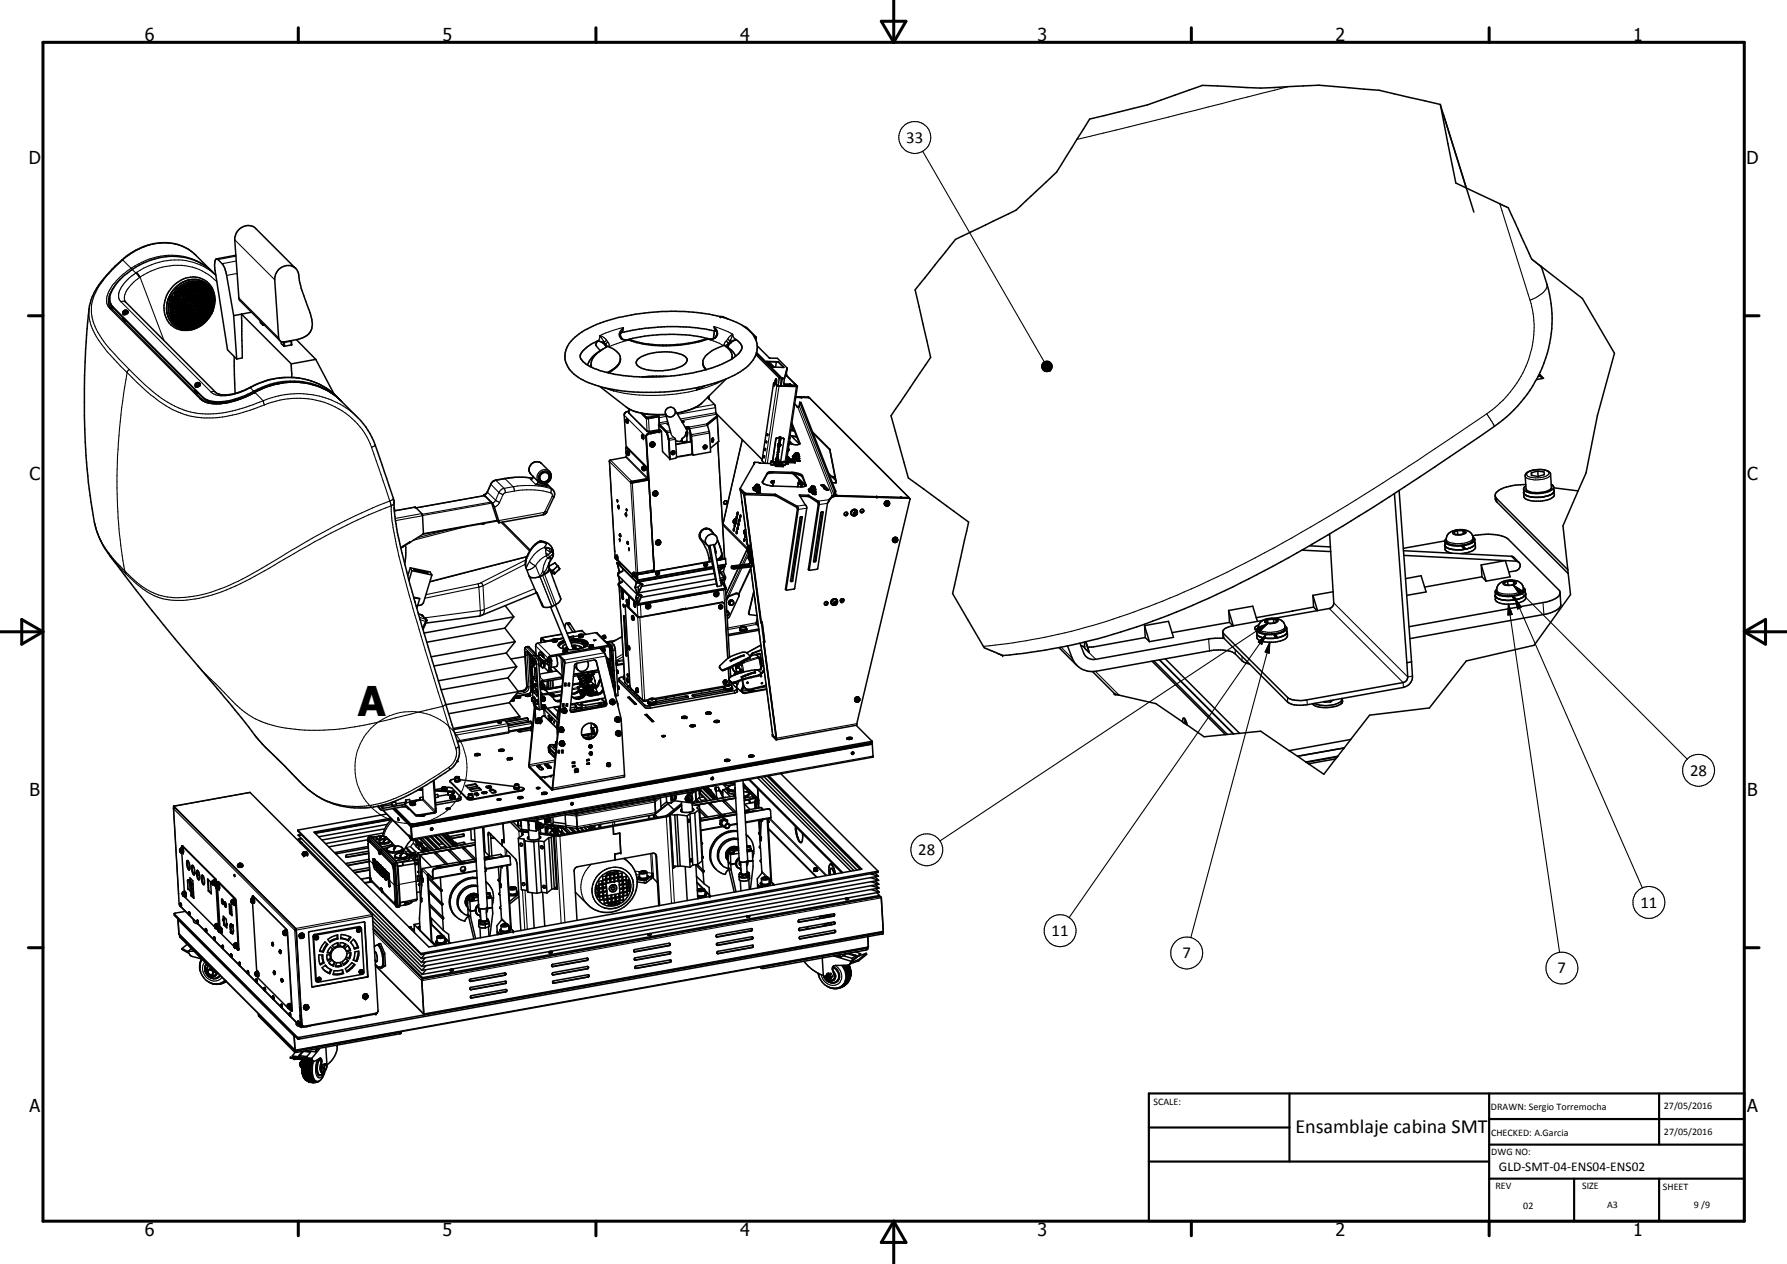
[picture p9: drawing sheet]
<svg xmlns="http://www.w3.org/2000/svg" width="420mm" height="297mm" viewBox="0 0 420 297" stroke-linecap="round" stroke-linejoin="round" font-family="sans-serif">
<defs><g id="words">
<text font-size="9.6" x="84.1" y="168.2">A</text>
<text font-size="4.7" x="304.6" y="266.2">Ensamblaje cabina SMT</text>
<g font-size="4.2">
<text x="34" y="9.6">6</text>
<text x="104" y="9.6">5</text>
<text x="174" y="9.6">4</text>
<text x="244" y="9.6">3</text>
<text x="314" y="9.6">2</text>
<text x="384" y="9.6">1</text>
<text x="6.8" y="38.7">D</text>
<text x="410.6" y="38.7">D</text>
<text x="7" y="112.9">C</text>
<text x="410.8" y="112.9">C</text>
<text x="7" y="187.1">B</text>
<text x="410.8" y="187.1">B</text>
<text x="7" y="261.4">A</text>
<text x="410.8" y="261.4">A</text>
<text x="34" y="290.4">6</text>
<text x="104" y="290.4">5</text>
<text x="174" y="290.4">4</text>
<text x="244" y="290.4">3</text>
<text x="314" y="290.4">2</text>
<text x="384" y="290.4">1</text>
</g>
<g font-size="3.9">
<text x="213.1" y="33.6">33</text>
<text x="397.4" y="182.3">28</text>
<text x="215.9" y="201">28</text>
<text x="385.7" y="213.3">11</text>
<text x="247.3" y="220">11</text>
<text x="278" y="225.2">7</text>
<text x="366.2" y="228.8">7</text>
</g>
<text font-size="3.1" x="352.4" y="275.2">GLD-SMT-04-ENS04-ENS02</text>
<g font-size="2.4">
<text x="271.2" y="259.7">SCALE:</text>
<text x="350.6" y="260.8">DRAWN: Sergio Torremocha</text>
<text x="391.2" y="260.6">27/05/2016</text>
<text x="350.6" y="267">CHECKED: A.Garcia</text>
<text x="391.2" y="266.7">27/05/2016</text>
<text x="350.6" y="271.4">DWG NO:</text>
<text x="351.6" y="279.3">REV</text>
<text x="372" y="279.4">SIZE</text>
<text x="391" y="279.6">SHEET</text>
<text x="358.1" y="284.1">02</text>
<text x="377.9" y="283.8">A3</text>
<text x="398.3" y="283.8">9 /9</text>
</g>
</g></defs>
<g fill="none" stroke="#000" stroke-width=".35">
<path d="M338.7 24.6l-14.4-3.4-14.2-1.2a162 162 0 0 1-17 .6l-10.4-.5-12.9 4.5-13.6 3.4-7.8 12.5-9.5 8.9-14.2 6.9-9.5 11.8 3.6 15.9-9.3 13.7 4.1 14.6 14.1 10.4-3.7 16.8 7.4 12.7 4.2 1.8a131.8 131.8 0 0 0 41-10.2 290.2 290.2 0 0 0 44.7-23.6l12.5-8.1 17.6-11.9a30.3 30.3 0 0 0 12.3-33.4l-1.3-4.1M338.7 24.6l7.8 25.2M338.7 24.6l3.6 18.4 12.3 5.8 4.9 10.8a4.3 4.3 0 0 0 2 2.3l.9 .8M55.4 60l-4.5 .8M25.6 71.8l.4 .5 21.5 21.6 .7 .5a11 11 0 0 0 7.3-.3l2.4-.9a27.8 27.8 0 0 1 8.4-3.2M26 71.2l.1 .3M26.1 71.5l21.6 21.8a7.3 7.3 0 0 0 6.2 .8 28.8 28.8 0 0 0 7.6-3 16.8 16.8 0 0 1 18.1 2.5M26.1 71.5l.3 .6 21.4 21.5a7.2 7.2 0 0 0 6.2 .8 24.8 24.8 0 0 0 6.7-2.7l1.8-.8 2.9-.7M28.8 74.9l.5 .5M28.9 73.5v.2M28.9 73.7l.1 .1M28.9 73.7h.5"/>
<path d="M29 73.8h.1M29 73.7v.1M29 74.7l-.2 .2M29.2 73.1v.1M29.3 75.4l.3-.1-.3 .1M29.3 75.4h.1M29.3 73l.2 .1-.2 .1-.1-.1M29.3 73l-.1 .1M29.3 73l.1 .2M29.4 70.7l21.5 21.7 1.2 .4a13.4 13.4 0 0 0 6.7-1.7 17.9 17.9 0 0 1 12.3-2.1 15.1 15.1 0 0 1 7.7 3.8l6 6a21.9 21.9 0 0 1 4.5 8.9l3.4 10.1a59.6 59.6 0 0 0 2.6 15.1 888.6 888.6 0 0 0 12.6 42.7 5.3 5.3 0 0 1-2.1 5.2l-7.4 4.8a35.8 35.8 0 0 1-8.9 3.7M29.4 73.7h-.4M29.8 73.6l-.5 .2"/>
<path d="M29.8 73l.2 .1M29.9 73.2l-.5 .5M30 73.1v.1M30 73.1l-.1 .1M30 73.1h.1M30 73.4l-.5 .4h-.5M30 73.2l-.6 .5M30 73.2l-.1 .4M30 73.2l-.3-.3h-.3l-.5 .4 .1 .4M30 73.2l.1 .1a.74 .74 0 0 1-1.1 .5M39.7 70a5.1 5.1 0 0 0 3 7.3M39.8 70.9a4.7 4.7 0 0 0 2.8 6"/>
<path d="M39.9 70.9a4.8 4.8 0 0 0 2.6 6M40 70.2l.2 .1M40 70.4l-.2 .5M40 70.4l-.1 .5M40.1 72.3h.1M40.1 70l.2 .1M40.1 73h.3M40.1 73.6l.1 .2M40.1 70l-.1 .2 .2 .1M40.2 73v.1M40.2 70v.1M40.2 70.1h.1"/>
<path d="M40.2 73.7l.1 .1M40.2 72.6v.5M40.2 70.1l-.1 .1M40.2 71.8l-.2 .2 .1 .3M40.2 72.5l-.2 .3 .1 .2M40.2 72.5l.1 .6M40.2 71.8h.2M40.2 73.3v.4M40.2 72.5l.3 .1M40.2 69.9h.1M40.3 73.3l.1 .5M40.3 71.8l-.1 .5h.2"/>
<path d="M40.3 71.8l-.1 .5M40.3 70.1l-.1 .2M40.3 73.5l.2 .3 .2-.2M40.3 73.3l.2 .4M40.3 71.5h-.1M40.4 71v.1M40.4 72.5v.5M40.4 71.8l-.1 .5M40.4 71.1v.3M40.4 71.8l.1 .1M40.4 72.3h-.3M40.4 71.4l.1-.3-.3-.1-.2 .5h.2"/>
<path d="M40.4 73.2l.2 .1M40.4 74l-.2 .2 .2 .3h.1M40.4 71.1l-.1 .4M40.4 71.4l-.1 .1M40.4 73.2l-.2 .1M40.4 74h.2M40.5 74.7l.3 .2-.1 .3zM40.5 74l.2 .4M40.5 73.2l.1 .5M40.5 71.8v.1M40.5 74l.1 .5M40.5 71.3l-.1 .1"/>
<path d="M40.5 70.1l-.1 .3h-.4M40.5 70.2l.3 .1M40.5 74l.2 .3M40.5 70.9l.2 .1M40.5 70.9l.1-.3 .5-.1v.4l-.2 .1M40.5 72.6l.1 .3M40.5 71.9v.2M40.5 72.1l-.1 .2M40.5 68.5a5.6 5.6 0 0 0 1.2 8.4 5.5 5.5 0 0 0 5.7-.7M40.6 67.4a5.9 5.9 0 0 1 8.2-1 4.5 4.5 0 0 1 1.6 2.7 7.4 7.4 0 0 1-.3 4 6.8 6.8 0 0 1-8.5 4.2 5.7 5.7 0 0 1-2.4-7.9zM40.6 74l.1 .3M40.6 73.3l.1 .1"/>
<path d="M40.6 72.9l-.2 .1M40.6 73.3l.1 .3M40.6 74.5h-.1M40.6 71h.3M40.6 74l.1 .1M40.7 70.6l-.2 .3M40.7 73.6l-.5 .2M40.7 74.4l-.1 .1M40.7 74.8v.4M40.7 74.3v.1M40.7 74.3l-.1 .2M40.7 71.8h.1"/>
<path d="M40.8 71.8h.2M40.8 71.8a.3 .3 0 0 1-.1-.5 .3 .3 0 0 1 .5 .1l-.2 .4M40.8 68.9l-.6 .9 .3 .3M40.8 72.5h.3M40.8 68.9l-.6 1M40.8 74.6l.2 .2 .2-.1M40.8 73.2l.1 .1M40.8 74.5l.2 .3zM40.9 74h.2M40.9 73.3h.2M40.9 69.8v.4M40.9 73.3l-.1-.3 .3-.3 .2 .2-.2 .4"/>
<path d="M40.9 69.8l.1 .1M40.9 69.8l-.2-.1-.2 .4M40.9 74.3l.3 .4M40.9 69.8l-.2 .5M41 69.8h.1M41 74.3a.26 .26 0 0 1 .3 0 .26 .26 0 0 1 0 .4M41 75.1l.3 .3M41 74.3l.3 .4M41 69.8l-.2 .5 .2-.3M41 75.4l.1 .1M41 70.5l.1 .2M41 74.3l-.2 .2"/>
<path d="M41 71.8h-.2M41.1 75v.1M41.1 71.3l.1 .1M41.1 69.5v.1M41.1 75l.1 .1M41.1 75l-.2 .1 .1 .3M41.1 69.6l.2 .2M41.1 70.8l-.2 .2M41.1 75.7l.4 .1v.2zM41.2 75l.2 .2M41.2 72.1l-.4-.1-.1 .3 .4 .2M41.2 72.1v.3"/>
<path d="M41.2 74.9l.3 .2-.1 .2M41.2 72.4l-.1 .1M41.2 71.5l-.2 .3M41.2 72.1h.1M41.2 74.9l-.1 .1M41.2 69.7l.1 .1M41.2 72.8l.1 .1v-.1M41.2 72.1l-.1-.1 .1 .4M41.2 75.1l-.1-.1 .1 .4M41.2 75.1l.1 .3M41.2 70.1l.4-.1 .1 .4-.5 .1zM41.2 71.1l.3 .2"/>
<path d="M41.2 72.1v.2M41.3 73.5v.3M41.3 69.2l-.2 .3M41.3 74.3v.4M41.3 70.8l-.1 .3M41.3 70.8l.5 .1M41.3 74.7h-.1M41.3 73.9l-.2 .1M41.3 71.2h.1M41.3 73l-.2 .3M41.3 73.7l-.3-.2-.1 .5M41.3 69.2l-.2 .4"/>
<path d="M41.3 73.8v.1M41.3 71.2l.2 .1M41.4 71.5h.4l.1 .3-.3 .3-.3-.1zM41.4 75h.1M41.4 70.5l.2-.1v-.4l-.2 .5M41.4 75.3l-.4 .1M41.4 75.7l.1 .1M41.4 73.3l.1 .1M41.4 75.3l-.1 .1M41.4 75.1v.2M41.5 73.2l.2 .3M41.5 68.5l-.4 .5 .4-.1"/>
<path d="M41.5 73.4l.2 .1M41.5 69.2h-.3l-.1 .3M41.5 68.5v.3l-.3 .2M41.5 69.2l.1 .1M41.5 75.9h.1M41.5 68.5l-.1 .4M41.5 68l-.7 .9M41.6 74.2l.1 .1M41.6 75.4l.2 .2M41.6 74.5h.4l.1 .3-.2 .2-.3-.1zM41.6 75.4l.4 .2M41.6 75.4v.2h.5"/>
<path d="M41.6 69.5l-.3 .3M41.6 69.3v.3l-.3 .2M41.7 73.7l.3 .1v.3M41.7 73.7l.3 .4M41.7 75.3l.4 .3M41.7 73.7l-.2 .3 .1 .2M41.7 70.7l.1 .2M41.7 71.5l.1 .1M41.8 69.8l.1-.3 .3-.1 .1 .4-.2 .2M41.8 69.8l.3 .2M41.8 70.9v.1M41.8 72.2l.1 .2"/>
<path d="M41.8 72.2a.29 .29 0 0 0-.4 .2 .29 .29 0 0 0 .2 .4M41.8 75.2h.3M41.8 68.5h.1M41.8 75.2l-.2 .2M41.8 71l-.3 .3M41.8 75.9l.4 .3M41.8 73l.2 .3M41.8 73.7l.2 .2M41.8 75.2l.3 .2M41.8 75.4l.3 .2M41.8 72.3h.1M41.9 71.8l-.3 .2h-.2"/>
<path d="M41.9 73.4l-.2 .1M41.9 70h.2M41.9 73.3v-.2l-.2-.2-.3 .3 .1 .2M41.9 72.4l-.2 .4M41.9 72.4l-.2 .4-.2-.1M41.9 74.9v.1M41.9 70.7h.3M41.9 73.3v.1M41.9 68.5h.1M42 74.5v.3M42 70.7l-.2-.2 .3-.3 .3 .1-.2 .4M42 71.5h.1"/>
<path d="M42 73.3l-.3 .2M42 70.7h.2M42 74.1l-.3 .2M42 73.8v.1M42 74l-.3 .3M42 69.4l-.2 .4M42 73.9v.1M42.1 68.7h-.4v.4l.2 .2 .3-.3M42.1 68.7l.1 .3M42.1 75.6l-.4 .1M42.1 71.5h.2M42.1 72.2v.1"/>
<path d="M42.1 75.2v.1M42.1 68.4l-.2 .1M42.1 68.3l-.2 .2M42.1 68.3v-.4l-.5 .5 .3 .1M42.1 75.3v.1M42.1 68.7l.1 .4M42.1 75.3v.3M42.1 76.3v.1M42.1 72.3h.1M42.1 76v.3M42.1 75.4v.2M42.2 72.3l-.2-.4 .3-.2 .2 .2-.3 .4"/>
<path d="M42.2 76l-.3-.1-.3 .3 .5 .2M42.2 74.3l.2 .2M42.2 76.2l-.1 .2M42.2 76.1v.1M42.2 73.7h.3M42.2 74.1v.3l.2 .1M42.2 74.1l.4 .2-.2 .2M42.2 73.7h.2M42.2 69.1l-.4 .1M42.2 73h.1M42.2 75.7l.3 .2M42.2 75.6l.5 .2"/>
<path d="M42.2 75.7l.4 .2M42.2 75.7l.4-.3 .2 .3M42.2 69.5l.1 .1M42.3 72.4v.6M42.3 67.9h.1M42.3 75.8l.2 .1M42.3 75.2h.2M42.3 75.5l.4 .2M42.3 69.7l-.2 .3M42.3 76.3l.4 .2M42.3 70.3l.1 .1-.2 .3M42.4 71v.2"/>
<path d="M42.4 75.9h.1M42.4 72.2l-.2 .1M42.4 68.7h.1M42.4 67.3l-.9 .7M42.4 67.2l-.9 .8M42.4 71h-.4l.1 .5M42.4 71l.1 .2-.3 .3M42.4 73.2l.2 .3v-.2M42.4 71.3l-.1 .2M42.5 72.9l-.3 .1M42.5 71.8l-.2 .5zM42.5 72.5v.4"/>
<path d="M42.5 74.4l-.1 .1M42.5 67.9l.2-.2zM42.5 69.5l-.1-.4 .2-.2 .3 .1-.2 .5M42.5 70.2h.2M42.5 70.9h.1M42.6 72.6l-.5-.1 .1 .5M42.6 73.2l-.4 .1v.4M42.6 72.6l-.1 .3M42.6 76.9l.1 .2M42.6 73.3h.1M42.6 72.6v.2l-.3 .2M42.6 73.2v.1"/>
<path d="M42.6 73.7h-.2M42.6 70.9l.1 .1M42.6 77h.1M42.6 76.6l.2-.1v-.3l-.3-.1-.2 .3 .2 .3M42.6 75.9h-.1M42.6 73.3l-.1 .4M42.6 73.5v.2M42.6 74l.1 .1M42.6 77l.1 .1M42.7 67.5v.2M42.7 74.7v.1M42.7 67.5l-.5 .3 .3 .1 .2-.2"/>
<path d="M42.7 71.2v.3M42.7 74v.3M42.7 71.2l-.1 .3 .1 .2M42.7 75.4l.1 .3M42.7 74l-.3-.1-.2 .2M42.7 68.2l.1 .1M42.7 74.3l-.1 .1M42.7 74.2v.1M42.7 76.8l.1 .2M42.7 74.8l-.3-.1-.2 .1 .1 .3 .3 .1M42.7 72.4l.2 .1M42.7 76.8l-.1 .1"/>
<path d="M42.7 76.9l.1 .1M42.7 76.5l-.3 .2M42.7 72.4l.1 .1M42.7 76.9l-.1 .1M42.7 75.7l-.2 .2M42.7 74.9l-.2 .3M42.7 71.7h.1M42.7 74.8l-.1 .4M42.7 76.8v.1M42.8 75.7h-.1M42.8 75.7l-.2 .2M42.8 76.2v.1"/>
<path d="M42.8 70.4l.3 .3-.4 .3M42.8 68.3v.2M42.8 73.2h.1M42.8 68.3l-.3-.2-.2 .2 .1 .4M42.8 69v.4l-.3 .1M42.8 76.8h.1M42.8 73.6l.5 .2M42.8 73.6l.2 .1M42.8 68.5l-.3 .2M42.8 74.5l.5 .1M42.8 73.6l.4-.2 .1 .3M42.8 77l-.1 .1"/>
<path d="M42.8 76.4l-.1 .1M42.8 70.4l-.3 .2v.3M42.8 73.9l.2 .1M42.8 73.6v.3M42.8 68.5l-.4 .2M42.8 66.9l-.4 .4M42.8 76.8h-.1M42.9 73.9l.1 .1M42.9 75.1l.3-.3 .2 .3-.3 .3zM42.9 73.2h.2M42.9 70.4l-.2 .6M42.9 67.4h.1"/>
<path d="M42.9 70.1l-.2 .1M42.9 70.1l.1-.3-.4-.1-.2 .1 .2 .4M42.9 75.9l.2-.3h.2l.1 .4M42.9 75.9l.2 .2M42.9 74.6l.3 .1M42.9 75.9l.5 .1M42.9 75.9l.4 .2M42.9 77.1l-.2 .2M43 70.4v.5l-.3 .1M43 75.7l.5 .1M43 75.4h.1M43 69.8v.3l-.3 .1"/>
<path d="M43 71.2l.1 .3-.3 .2M43 76.8v-.3l.4-.1-.1 .4h-.3M43 71.2l-.4 .4M43 76.1h.3M43 72.4l-.1 .1M43 71.2h-.3M43 71.2l.1 .2M43 68.5l.1 .4 .4-.2M43 68.9h.3M43 68.5h.5M43 72.4l-.2 .1M43.1 71.4l-.3 .3"/>
<path d="M43.1 72.7h.1M43.1 72l.1 .3M43.1 72.7l-.4 .2 .2 .3M43.1 71.5l-.4 .2M43.2 72.7l.1 .3-.2 .2M43.2 72l-.4-.1-.1 .3v.2M43.2 72v.1M43.2 70v.4M43.2 72.3l-.2 .1M43.2 68.4l-.2 .1M43.2 70.4h.2M43.2 74.2h.1"/>
<path d="M43.2 73.4l.1 .4M43.2 72.2l-.1 .2M43.2 70.4h.1M43.2 71l.2 .2M43.3 66.2l-1.5 .9-.9 .9M43.3 73.9l-.3 .1M43.3 67.3l-.5 .1M43.3 67.3v-.2l-.5 .3M43.3 72.9l-.2 .3M43.3 67.3l-.3 .1M43.3 70.4h.1M43.3 67.6l.1 .1"/>
<path d="M43.3 71.2h.2M43.3 73.7l-.3 .3M43.3 68.1l-.2 .1M43.3 67.6h-.3l-.1 .2v.2l.2 .2M43.3 74.2h-.4l-.1 .3 .2 .2M43.3 67.7l.1 .3M43.3 74.2l.1 .2M43.3 74.2l.1 .1M43.3 74.4l-.1 .3M43.3 76.1h.1M43.4 76.4v.3l-.4-.1M43.4 68.4l.1 .1"/>
<path d="M43.4 75.2l-.4 .2M43.4 76.8l-.3 .1M43.4 76l-.1 .1M43.4 75l-.1 .2M43.4 67.8l-.1 .3M43.4 74.3l-.1 .3M43.4 75.6l.1 .2M43.5 67.2l.1 .4M43.5 68.5v.2M43.5 73.4h.2M43.5 75.9l-.1 .1M43.5 68.7l-.1 .1"/>
<path d="M43.5 69.2l.1 .3-.4 .2M43.5 66.1a4.8 4.8 0 0 1 5.1 .6 4.8 4.8 0 0 1 1.7 4.8l-.3 1.2M43.5 74.6l.5 .1-.3 .2M43.5 71.2h-.1M43.5 67.6h.1M43.6 76v.3h.3M43.6 76.8v.2h.4M43.6 69.3l-.4-.2-.2 .4 .2 .2M43.6 69.9v.3M43.6 76.2h.4M43.6 69.9l-.4 .2M43.6 76h.5"/>
<path d="M43.6 76.1h.5M43.6 70.7l.2 .2-.2 .2M43.6 69.9v.1M43.6 69.4l-.4 .3M43.6 74.8v.1M43.6 70.7h-.3l-.1 .3M43.6 70v.3l-.2 .1M43.6 70.7l.1 .3M43.6 76.8h.5l-.1 .2M43.6 70.7l-.4 .3M43.6 70.2l-.2 .2M43.6 74.9h.2"/>
<path d="M43.6 68.4h.3M43.6 71.1v.1M43.6 76.3h.3M43.6 71.1l-.1 .1M43.7 71.9h-.1M43.7 71l-.3 .2M43.7 75.9h.4M43.7 71.4l.1 .2-.2 .3M43.7 69.1h.1M43.7 71l-.1 .1M43.8 71.4a.31 .31 0 0 0-.5 .1 .31 .31 0 0 0 .1 .4h.2M43.8 72.2v.1"/>
<path d="M43.8 72.6l-.2 .1M43.8 71.4v.1M43.8 71.6v.2M43.8 69.9h.3M43.8 67.1l.2 .1M43.8 72.5l-.1 .2-.3-.1M43.8 72.3v.2M43.8 72.3l-.2-.2-.3 .2 .2 .4M43.8 72.9l.1 .2-.2 .3M43.8 72.5v.1M43.8 67.1l-.3 .1M43.9 72.9h-.3l-.2 .3 .4 .2"/>
<path d="M43.9 67.1l-.3 .1M43.9 73.7v.4M43.9 70.6l.1 .1M43.9 73l-.1 .3M43.9 73.7l-.4 .1v.3l.3 .1M43.9 73.7l.1 .1M43.9 75.6h-.1M44 73.8l-.5 .1M44 67.2l-.2 .4M44 71.4h.1M44 67.2l-.5 .2M44 67.9l.1 .2-.2 .3"/>
<path d="M44 67.4l-.4 .2M44 74.7l-.2 .2M44 73.9l-.2 .3M44 75.1l.1 .2M44 67.2v.2M44 76.2l-.1 .1M44 74.7v-.2l-.2-.2-.3 .2 .1 .4M44 76.5l.1 .2-.1 .3M44 71.7l.4-.1 .1 .4-.3 .2-.2-.1zM44 76.5l-.4 .3M44 75.1h-.3l-.2 .3 .4 .2M44 75.8l.1 .1"/>
<path d="M44.1 68l-.1 .3M44.1 75.3v.1M44.1 75.9h.1M44.1 68l-.3-.2-.3 .2 .1 .3 .3 .1M44.1 68l-.3 .1M44.1 67.9l-.6 .3M44.1 75.9l-.3-.1-.2 .2M44.1 77h-.1M44.1 69.1h-.1M44.1 75.4l-.2 .2M44.1 76.2h-.1M44.1 66.9v.2"/>
<path d="M44.1 68.6l-.5 .2 .2 .3 .3-.1M44.1 75.9v.3M44.1 68.6v.1M44.1 76.2l-.2 .1M44.1 75.3l-.1 .2M44.1 68.6v.4M44.1 76.1v.1M44.1 67.1h.1M44.1 69.4v.5M44.1 68.7v.3M44.1 69h.1M44.1 69.8v.1"/>
<path d="M44.2 69.8v-.4h-.3l-.2 .4 .4 .1M44.2 70.1l.2 .3-.3 .3M44.2 70.1l-.4 .3 .1 .3h.2M44.2 74.3l.2 .1M44.2 73.6h.2M44.2 76.4l.2 .1M44.2 67.8l.2 .1M44.2 69.6l-.5 .1M44.2 75.1h.1M44.2 70.1l.2 .2-.3 .4M44.3 76.5h.1M44.3 70.3l-.5 .3"/>
<path d="M44.3 76.1l.2-.1 .2 .1M44.3 70.9l.1 .1M44.3 76.1l-.1 .3M44.3 68.6h.1M44.4 71h.1M44.4 71.2l-.4 .2M44.4 68.6h.1M44.4 71l-.3-.1-.2 .1 .1 .4M44.4 71v.2M44.4 76.8h.3l.1 .2h-.6zM44.4 67.1h-.2M44.4 76.8l.2-.1 .2 .2"/>
<path d="M44.4 71.2l-.3 .2M44.4 71.2h.1M44.4 69.3l.1 .1M44.4 69.3h.3M44.4 72.4h.1M44.5 72.4l-.5 .2 .1 .3h.3M44.5 72.4v.3M44.5 69.3v.1M44.5 69.6l.4 .3M44.5 71.9l-.2 .2h-.3M44.5 72.7l-.1 .2M44.5 70.1h.2"/>
<path d="M44.5 70.1h.1M44.5 66.7v.2M44.5 66.7h-.5l.1 .2M44.5 66.9l-.4 .1M44.5 66.7l.1 .1M44.5 67.8l-.1 .1M44.5 73.9h.1M44.5 72.6v.1M44.5 75.1h-.1M44.5 66.9l-.1 .2M44.5 66.9l-.3 .2M44.6 70.4l.3-.1 .1 .2"/>
<path d="M44.6 76.5h-.2M44.6 73.4h-.1M44.6 73.2v.1M44.6 73.9l.1 .2M44.6 67.4v.3M44.6 74.6l.1 .2M44.6 73.3l-.2-.2-.3 .1v.3l.3 .1M44.6 73.9a.32 .32 0 0 0-.4 0 .32 .32 0 0 0-.1 .4l.3 .1M44.6 74.1l-.2 .3M44.6 74.6h-.2l-.3 .2 .3 .3M44.6 67.4l.1 .1M44.6 67.4h-.4v.4"/>
<path d="M44.6 76.2l-.4 .2M44.6 74.6h-.3M44.6 73.3l-.2 .3M44.6 73.9l.1 .1M44.6 67.7l-.1 .1M44.6 71.6h.1M44.7 72.3l-.1-.3 .4-.2 .1 .3-.3 .3M44.7 70.4l-.2 .1 .1 .4M44.7 75.7v-.3l-.3-.1-.2 .3 .2 .2M44.7 68.1v.1M44.7 74.8l-.6 .1M44.7 75.7l-.4 .1"/>
<path d="M44.7 75.3v.4M44.7 74.8l-.1 .2M44.7 74l-.3 .4M44.7 67.6l-.1 .1M44.7 69.3l-.2 .1M44.7 68.5l-.2 .1M44.7 72.3l.1 .1M44.7 74.8l-.3 .3M44.7 66.9l.2 .4 .3-.1M44.7 68.2h-.4l-.1 .3 .2 .1M44.7 76.2h-.5M44.7 68.2v.3l-.2 .1"/>
<path d="M44.7 76.1h-.4M44.7 76.1l-.1 .4M44.7 76.1v.3l-.3 .1M44.7 68.2v.3M44.7 68.8l.1 .1M44.8 73.4l.3-.1 .1 .4-.1 .1h-.3zM44.8 69.6l-.4 .2 .1 .3M44.8 68.9h-.4v.4M44.8 67.8l.2 .3M44.8 68.9v.2M44.8 69.6h.1M44.8 67.3h.1"/>
<path d="M44.8 66.8l-.1 .1M44.8 66.5h.2zM44.8 69.3h-.1M44.8 74.5l.2 .1M44.8 69.6l.1 .2M44.8 69.2v.1M44.9 70l-.3 .1M44.9 75.3h.1M44.9 75.9l.1 .1M44.9 69l-.1 .2M44.9 75.7v.2M44.9 70l-.4 .1"/>
<path d="M44.9 66.8h-.1M44.9 70.4v.5h-.3M44.9 68v.1M44.9 69.8l-.2 .3M44.9 69.7v.3M44.9 76.7l.1 .1M45 71.1v.4l-.1 .1M45 71.1a.31 .31 0 0 0-.4 .1 .31 .31 0 0 0 .1 .4M45 71.1v.4l-.3 .1M45 76h.2zM45 66.9l-.3 .1M45 70.6l-.2 .3"/>
<path d="M45 67.9h.3M45 70.1l.2 .3 .4-.3M45.1 66.7l.1 .4M45.1 66.7l-.2 .1M45.1 71.9v.3l-.3 .2M45.1 69.6h.1M45.1 73l-.4 .1M45.1 69.9l-.1 .2M45.1 72.6l.1 .1M45.2 66.8h-.4M45.2 75.3h-.2M45.2 76.9l-.1 .1"/>
<path d="M45.2 72.7v.2M45.2 67.2h-.1M45.2 73.4l-.5 .2M45.2 66.8l-.3 .1M45.2 74.1h.1M45.2 74.8h.1M45.2 76.7l-.2 .1M45.2 74.3l-.4 .2M45.2 73.6l-.2 .2M45.2 76.7l-.1 .1M45.2 67.5l.1 .4M45.2 69.8l-.1 .1"/>
<path d="M45.2 67.1v.1M45.3 71.4l.4-.1v.5h-.4zM45.3 66.5l.5-.1v.2l-.3 .2zM45.3 74.8a.31 .31 0 0 0-.4 .1 .31 .31 0 0 0 0 .4M45.3 74.2l-.1-.2-.3 .1-.1 .4M45.3 75.5l.1 .2-.5 .2M45.3 76.9l-.3 .1M45.3 74.4l-.4 .1M45.3 74.2v.2M45.3 74.8v.3l-.3 .2M45.3 75.9l-.3 .1M45.3 76.6l-.1 .1"/>
<path d="M45.3 74.3l-.1 .1M45.3 71.8h.1M45.3 67.9l-.3 .2M45.3 68.3l.1 .2M45.3 76.2l.1 .2M45.3 67.8l-.5 .1M45.3 74.9l-.1 .3M45.3 67.7v.1M45.3 67.6l-.2-.1-.3 .3M45.3 67.8l-.4 .3M45.3 69.8h.1M45.4 72.5v.1"/>
<path d="M45.4 75.8l-.2 .1M45.4 75.6l-.5 .1M45.4 75.6l-.3-.1-.2 .2M45.4 75.6l-.1 .3M45.4 76.3h.1M45.4 76.5h.1M45.4 76.5l-.1 .1M45.4 66.7h.3M45.4 68.6l-.1-.3-.4 .2v.2l.3 .1M45.4 69.1h-.4v.4l.2 .1M45.4 69l.1 .4M45.4 69.1l.1 .1"/>
<path d="M45.4 76.3a.29 .29 0 0 0-.4 0 .29 .29 0 0 0 0 .5M45.4 73.3h.1M45.4 69.8l-.2 .1M45.4 76.3l-.1 .3M45.4 76.4v.1M45.4 68.6l-.2 .2M45.4 69.8l.2 .1M45.4 69.5l-.2 .1M45.5 73.3l-.2-.2 .4-.3 .2 .2-.4 .3M45.5 73.3h.1M45.5 74.7l.3 .1M45.5 67.9v.3"/>
<path d="M45.5 67.9l.5 .2M45.5 69.8l.1 .2M45.5 75.9v.3M45.5 69.3l-.3 .3M45.5 69.4l-.1 .1M45.5 76.2h.3M45.5 67.8l.5 .1M45.5 76.2h.2M45.5 68.2l.2 .1M45.5 67.8v.1M45.5 68.2h.1M45.5 70.6h.1"/>
<path d="M45.6 70l-.6 .1M45.6 69.9v.2M45.6 70.1l-.3 .3M45.6 70.6v.3M45.6 66.9l.3 .3-.1 .2-.3 .1M45.6 70.9l-.4 .1M45.6 66.9l.3 .2-.1 .3M45.6 70.6l-.1-.1a.27 .27 0 0 0-.3 .3 .27 .27 0 0 0 .3 .2M45.6 68.3h.2M45.6 66.9a.3 .3 0 0 0-.2 .3 .3 .3 0 0 0 .3 .3M45.6 71.3l.1 .1M45.7 69h.1"/>
<path d="M45.7 72.1l.1 .1M45.7 71.5l-.2 .3M45.8 72.8v.3M45.8 72.4l-.2 .2M45.8 72.4l-.4 .2M45.8 69.8h.2M45.8 71l.4-.3 .1 .4-.4 .2zM45.8 72.3a.28 .28 0 0 0-.3-.3 .28 .28 0 0 0-.3 .3l.2 .3M45.8 72.2v.2M45.8 66.5l-.4 .2M45.8 72.3v.1M45.8 73.1l-.4 .2"/>
<path d="M45.8 73.1l-.3 .2M45.8 73.6l.1 .1M45.9 73.8v-.2l-.2-.1-.3 .2 .1 .3h.3l.1-.2M45.9 75l.1 .2-.1 .2h-.4v-.3l.4-.1M45.9 67.7v.5M45.9 75.7l.1 .1-.5 .2M45.9 74.3l-.5 .3M45.9 75.7l-.4 .2M45.9 74.6l-.1 .2M45.9 66.1l-1.5 .2-1.6 .7M45.9 74.4l-.2-.2-.2 .1v.4M45.9 74.3v.3"/>
<path d="M45.9 75.7l.1 .3M45.9 73.7l-.2 .3M45.9 74.5v.1M45.9 67.8h-.4M45.9 68.2l-.2 .1M45.9 66.7h.5M46 76.5h-.4l-.1 .4 .5-.4M46 66.8h.4M46 66.8l.3 .1M46 75.3l-.5 .2M46 75.1v.1M46 67.8v.1"/>
<path d="M46 76.5h.1M46 66.8v.1M46 68.5a.29 .29 0 0 0-.4 .1 .29 .29 0 0 0 .1 .4M46 76l-.3 .2M46 76.5l-.5 .1M46 76l-.2 .2M46 68l-.1 .2M46 68.5v.1M46 69.3l.2 .3-.4 .2-.2-.2 .1-.3h.4M46 66.9h.3M46 68.6v.3l-.2 .1M46 73.9v.3l.3 .1"/>
<path d="M46 68.6v.4h-.2M46.1 75.4l.4-.2 .1 .2M46.1 70l.1 .4M46.1 67.7h.1M46.1 69.6l-.4 .1M46.1 68.2l.5 .2-.2 .1M46.1 69.3l.1 .1M46.2 69.5l-.2 .2M46.2 76.4h.1M46.2 76.4l.4-.2-.1 .2M46.2 76.4h.3M46.2 70.4l-.4 .1"/>
<path d="M46.2 72l-.2 .1M46.2 67.7h.1M46.2 68l-.1 .4 .3 .1M46.2 68l.4 .2M46.2 70.8l.1 .1M46.2 68.5h.1M46.3 73.7l-.3 .2M46.3 72.2l.1 .4M46.3 72.2l-.4 .2v.2l.4 .2M46.3 69.7h.5v.1M46.3 71l-.3 .3M46.3 71.5l.1 .2"/>
<path d="M46.3 74.2v.1M46.3 71.9l-.1 .1M46.3 72.3h.1M46.4 71.6v.2M46.4 70h.2M46.4 71.6a.3 .3 0 0 0-.5 0 .3 .3 0 0 0 .1 .5M46.4 66.1l.5 .2M46.4 69.5l.4 .1v.2M46.4 74.9l-.1 .1M46.4 73v.1M46.4 71.8l-.2 .2M46.4 70.3l.4-.1 .1 .4-.3 .2-.2-.1z"/>
<path d="M46.4 66.5v.2M46.4 66.7l-.1 .3M46.4 66.5v.4h-.4M46.4 74.2h.1M46.4 72.5l-.1 .3M46.4 66.5l-.3-.1-.1 .4M46.4 74.2l-.1 .1M46.4 73.7l.1 .1M46.4 72.6l-.1 .2M46.5 76.6l-1.6 .5-1 .1-1-.2 .2-.1-.2-.1M46.5 73.7h-.3l-.2 .2M46.5 73.3a.26 .26 0 0 0-.3-.3 .26 .26 0 0 0-.3 .2 .26 .26 0 0 0 .2 .3"/>
<path d="M46.5 67.2l.1 .2M46.5 73.3l-.2 .2M46.5 73.7v.1M46.5 73.3l-.4 .2M46.5 71h.4l-.1 .5-.4-.1zM46.5 74.5l.1 .3-.2 .2M46.5 73.8l-.1 .4M46.5 74.5l.1 .1M46.5 67.2h-.3l-.2 .2 .2 .3M46.5 74.5h-.2l-.3 .2 .2 .3h.2M46.5 73.8l-.4 .4 .2 .1M46.5 75.6h-.3"/>
<path d="M46.5 76.4h-.2M46.5 75.6l-.1 .1M46.5 71.5h.1M46.5 67.6l-.2 .1M46.6 67.3v.2M46.6 75.5l-.5 .1a.28 .28 0 0 1 .1-.4 .28 .28 0 0 1 .4 .2l-.5 .2M46.6 67.5l-.3 .2M46.6 76.3l-.1 .1M46.6 74.7l-.2 .2M46.6 67.9v.1M46.6 72.2v.1M46.6 66.9v.1"/>
<path d="M46.6 68.7l-.3 .1v.4h.3l.1-.4M46.6 66.9l.4 .2-.1 .1M46.6 75.9v.1M46.6 75.4l-.1 .2M46.6 68h-.4M46.6 68v.4M46.6 68.7h.1M46.6 76l-.3-.1-.2 .2 .1 .3M46.6 67l.2 .2 .3-.1M46.6 68v.3l-.2 .2M46.6 76v.2M46.6 68.7l.1 .3"/>
<path d="M46.6 72.9l.2 .1M46.6 66.8v.1M46.6 66.8l.5 .1v.2M46.7 73.7h.2M46.7 75.1h.3M46.7 73.7l-.1-.2a.28 .28 0 0 1 .2-.3 .28 .28 0 0 1 .3 .2l-.2 .3M46.7 73.7h.1M46.7 69.1l-.3 .2M46.7 69.5l.1 .1M46.8 69.5l-.2-.1-.3 .2 .1 .4M46.8 67.5l.2-.1 .2 .1-.1 .4h-.3zM46.8 76.3v.1"/>
<path d="M46.8 69.8l-.2 .2M46.8 68.4l.3 .3M46.8 76.2l.4-.1-.4 .3zM46.9 70.3v.1M46.9 71v.2l-.2 .3M46.9 68.7h.1M46.9 70.5l-.2 .2h-.3M46.9 66.3h.1M46.9 66.3a4.6 4.6 0 0 0-4.1 .6M46.9 71.8l.1 .3M46.9 72.4l-.3 .2v.3l.2 .1M46.9 66.4l.2 .4"/>
<path d="M46.9 72.9l.2-.2-.3 .3M46.9 69.4l.1 .1M46.9 72.4l.2 .2M46.9 66.4h.1M46.9 66.4l.2 .1M47 67.4l.2 .2-.1 .3M47 72.1l-.3 .2M47 72.4l.1 .1M47 66.5v.1M47 71.9l-.1-.2-.3 .1v.5M47 69.8l-.1 .2 .3 .2M47 73.2l.1 .2-.2 .3"/>
<path d="M47 69.8l.2 .1M47 75.1l-.1 .1M47 74.6l-.3 .3M47 69.5h.1M47 69.8l.2-.2 .2 .2M47 72l-.4 .3M47 66.4l.1 .1M47.1 70.9h.3M47.1 69.7l.2 .2M47.1 72.5l-.1 .4-.2 .1M47.1 68.9l.2 .4M47.1 73.2l-.4 .5"/>
<path d="M47.1 73.9l.1 .1-.1 .3M47.1 74.3l-.3 .1M47.1 70.2h.1M47.1 74l-.3-.1-.2 .3 .1 .2 .4-.1M47.1 67.9h-.2M47.1 74.7l.1 .3M47.1 66.8l-.3-.2-.2 .2M47.1 66.3l-.1 .1M47.1 74.7h-.3l-.1 .4M47.1 74.7l-.4 .4M47.1 74.7l.1 .1M47.1 66.2v.1"/>
<path d="M47.1 66.8v.3M47.1 74v.3M47.1 75.4l.1 .2M47.1 68.7h-.2M47.1 68.7h-.1M47.1 66.3l.1 .1M47.2 66l.2 .3M47.2 68.2l.1 .1M47.2 74.9l-.3 .3M47.2 75l-.2 .1M47.2 74.9l-.2 .2M47.2 73l.1 .2"/>
<path d="M47.2 66.4l-.1-.2-.2 .2M47.2 69.9l.2 .1M47.2 66.4l-.1 .1M47.2 72.4h.1M47.3 73.2h.2M47.3 67.2l.2 .2M47.3 67.3l.2 .1M47.3 71.9l-.1 .1M47.3 75.6l-.2 .2-.3 .1M47.3 75.6l-.4-.2-.2 .3 .3 .2 .2-.2M47.3 73.2h.1M47.3 68.5l-.1 .1"/>
<path d="M47.3 73.4h.4v.4l-.4 .1zM47.3 66.4l1.3 .8M47.3 66.4l.9 .4 1 1M47.3 68.3l-.2 .4M47.3 74.3l.1 .3M47.3 68.3l-.4-.1-.1 .1 .1 .4M47.3 66.9v.4M47.3 69.3l-.2 .2M47.3 66.9l.1-.1 .4 .1M47.3 67l.5 .2-.2 .2M47.3 66.4h.1M47.4 66.4l-.1 .3h-.2"/>
<path d="M47.4 74.6h.1M47.4 69v.1M47.4 70.1l-.2 .1M47.4 67.4h.2M47.4 69l-.2 .4M47.4 75.7h.1M47.4 70.9h-.3M47.4 69l-.2-.1-.3 .1 .1 .5M47.4 66.4h.1M47.4 69.7v.1M47.4 69.8v.3M47.4 71.9l-.2 .5"/>
<path d="M47.4 72.6l-.2 .4M47.4 67.7l.4 .3M47.4 67.7v.4M47.4 70.4l.1 .3M47.4 68.1l.1 .1M47.4 68.1l.2 .1M47.4 76.1a5.6 5.6 0 0 1-4.4 .9M47.4 76.2a5.8 5.8 0 0 1-4.7 1.1M47.5 71.6l-.4 .1M47.5 70.5l-.3-.1-.2 .2 .1 .3M47.5 67.6l.4 .1M47.5 69.3l.2 .3"/>
<path d="M47.5 74.1l-.2 .2M47.5 71.6l.1-.2-.2-.3-.3 .1v.4M47.5 70.7l-.1 .2M47.5 67.6l-.1 .1M47.5 73.2h-.1M47.6 67.6l.3 .3M47.6 74.1h.1M47.6 74.1l-.2 .1M47.6 74.6h-.1M47.6 75.6l-.2 .1M47.6 71.2l-.2 .5-.3-.1M47.6 71.9v.1"/>
<path d="M47.6 72.3l-.2 .1M47.7 74.1l.1 .2-.1 .2M47.7 72.1l-.3-.2-.3 .2 .2 .3M47.7 72.1l-.1 .2M47.7 72.7h-.4l-.1 .3M47.7 72v.3l-.4 .1M47.7 72.6v.1M47.7 73l-.2 .2M47.7 72.7v.1M47.7 73.4v.4M47.7 70.7v.4M47.7 74.1l-.4 .4"/>
<path d="M47.7 74.5v.1M47.7 74.5l-.2 .1M47.7 74.1v.4M47.7 73.8l-.3 .1M47.7 72.9v.1M47.7 72.7v.3M47.7 66.9l.1 .1M47.8 69.9l-.2 .2 .2 .3M47.8 66.9l-.1 .5-.4-.1M47.8 69.9l.1 .5M47.8 74.3l-.3 .3M47.8 67.6v.5l-.2 .1"/>
<path d="M47.8 75.6h.1M47.8 69.9l.3 .1M47.8 75.6l-.4 .4v-.3M47.8 71.4v.4l.3 .1M47.8 71.4v.4M47.8 75.1l-.3 .3M47.8 75.6l-.4 .1M47.8 68l-.3 .2M47.9 67.8v.1M47.9 73.9l.1 .1M47.9 67.9l-.1 .1M47.9 68.4l.1 .1"/>
<path d="M47.9 67.3l.1 .3 .4-.2M47.9 70.6v.6l-.2-.1M47.9 68.7l-.4 .2M47.9 67.3l.4 .2M48 68.6l-.3 .3-.3-.4 .4-.2 .2 .4M48 69.1l-.5 .2M48 67.1h.1l.3 .3-.2 .2-.2-.1zM48 74v.1M48 69.1v.4M48 69.1v.2M48 71.1l-.1 .1M48 74.4v.4h.2"/>
<path d="M48 69.5l-.3 .1M48 70.3l-.2 .1M48 75.1h.4l-.4 .4zM48 69.4v.1M48 69.5l-.4 .1M48 68l.1 .3M48.1 69.9v.3M48.1 67.9l.3 .3M48.1 73.6l-.2 .3M48.1 70.2l-.3 .2M48.1 70v.2M48.1 71.1l-.2 .1"/>
<path d="M48.1 70.6l.1 .1M48.1 68.3h.1M48.2 70.7h-.5v.3l.2 .2M48.2 71.4v.3l-.2 .2M48.2 71.4v.4M48.2 70.7l-.2 .4M48.2 69v.1M48.2 67.8h.3M48.2 74.3h-.2M48.2 67.8l.3 .4-.2 .1-.3-.3M48.2 67.8l-.2 .2M48.2 70.7l-.1 .3"/>
<path d="M48.2 75.1l-.2 .1M48.2 71.4h-.4M48.2 68.4h.1M48.2 72.1l.1 .2M48.2 69.8h.3l.2-.2-.2-.3-.3 .2 .1 .3M48.2 68.6l.3 .4M48.2 72.8l.1 .1M48.3 74.3l.2 .2M48.3 72.2v.2M48.3 72.2l-.3-.1-.2 .2 .1 .3h.3M48.3 72.9l-.2 .5M48.3 73.2l-.2 .2"/>
<path d="M48.3 72.4l-.1 .1M48.3 74.3l-.3 .1M48.3 73.6l.1 .2-.2 .3M48.3 72.4l-.2 .2M48.3 73.6h-.3l-.1 .3M48.3 72.9a.27 .27 0 0 0-.4 .1 .27 .27 0 0 0 .2 .4M48.3 72.9v.3M48.3 70.6h.2M48.3 74.7l-.3 .1M48.3 73.6l-.3 .5M48.3 73.1v.1M48.3 73.6l.1 .1"/>
<path d="M48.3 74.3l.1 .2M48.3 73.2l-.3 .2M48.4 73.7l-.3 .4M48.4 68.5l.2 .4M48.4 73.7l-.2 .4h-.2M48.4 72.7l.1 .1M48.4 74.5l-.1 .2M48.4 72.1h.3M48.4 67.8l.1 .1M48.5 68.2l-.4 .1M48.5 67.8v.4M48.5 74.5l-.2 .2"/>
<path d="M48.5 74l.2 .3M48.5 68.6l.1 .1zM48.5 67.9v.2M48.5 72.8h.1M48.5 68.6h-.3v.4M48.5 72.3l-.1 .4M48.5 72.8h.3M48.6 74.3h.1M48.6 74.6l.3-.1-.4 .4zM48.6 67.4l.3 .3-.2 .1zM48.6 68.7v.2M48.6 73.1l-.1 .2"/>
<path d="M48.6 68.8l-.1 .2M48.6 68.9l-.1 .2h-.3M48.6 73.5h.2M48.7 67.7l.1 .1M48.7 69.5l-.1-.2 .1 .3M48.7 69.6l-.2 .2M48.7 74.3h.1M48.7 70.1v.3M48.7 68.5h.2M48.7 70.4v-.3h-.3l-.2 .3 .2 .2M48.7 71.5l-.3 .3v.3M48.7 69l.1 .3"/>
<path d="M48.7 72.3l-.2 .5M48.7 70.4l-.2 .2M48.7 71.5l.1 .1M48.8 73l-.3 .4M48.8 71.5l-.2 .6M48.8 70.9l-.1-.1a.3 .3 0 0 0-.4 .2 .3 .3 0 0 0 .2 .4M48.8 68.8l.2 .5M48.8 68.8v.4M48.8 70.9v.3l-.3 .2M48.8 70.9l-.3 .5M48.8 71.5v.5l-.3 .1M48.8 68.8l.2-.1 .2 .2"/>
<path d="M48.8 68l.3 .4M48.8 71.9v.1M48.8 71.7v.2zM48.8 69.6l.1 .4M48.8 69.3h.2M48.8 72.3l.1 .1M48.9 73v.1M48.9 72.4h.1M48.9 72.3l-.2 .5M48.9 73.7l-.4 .3M48.9 73.7l.1 .2M48.9 74.2l-.1 .1"/>
<path d="M48.9 70h.2M48.9 73.1l-.3-.1-.1 .2v.3h.3M48.9 72.4l-.2 .4M48.9 73.1l.1 .2M48.9 73.8l-.4 .3M48.9 72.4l-.3-.1-.2 .4M48.9 72.6l-.1 .1M48.9 67.4l.3 .4M49 70.4v.4M49 69.5l-.2 .3 .1 .2M49 69.5l.1 .5M49 73.3l-.2 .2"/>
<path d="M49 74.1l-.3 .2M49 73.9l-.1 .3M49 74v.1M49 73.9l-.2 .4M49 71.5h.1M49.1 69.5l.2 .1-.1 .4M49.1 68l-.4 .1 .1 .4h.3l.1-.3M49.1 69.5l.1 .5M49.1 69.5v.3M49.1 69.5h-.1M49.1 71.5h.1M49.1 72.2v.1"/>
<path d="M49.1 68l.1 .2M49.1 68v.1M49.1 70.2v.6M49.1 68.4l-.1 .1M49.1 73h.1M49.1 71.8v.4M49.1 68.7l.1 .4-.2 .2M49.1 71v.5M49.1 73.7h.2M49.1 68.1l.1 .1M49.2 71l-.3 .3 .2 .2M49.2 68.2l-.1 .2"/>
<path d="M49.2 71h.1M49.2 70h-.1M49.2 73.7h.1M49.2 67.8a5.1 5.1 0 0 1 .6 5.1M49.2 73.2l.1 .1M49.2 67.8a5.2 5.2 0 0 1 .7 4.9M49.2 70.2l-.3 .2 .1 .4M49.2 70.2l.1 .2M49.2 69.9l-.3 .1M49.2 71v.5M49.2 70.2v.5M49.2 69l-.2 .3"/>
<path d="M49.3 71l.1 .4M49.3 68.4l.3 .3h-.3zM49.3 71h.1M49.3 71.5h-.1M49.3 69.8v.1M49.3 68.7h.2M49.3 71v.5M49.3 70.4v.2M49.3 71.4v.1M49.3 70.6l-.2 .2M49.3 70.6l-.3 .2M49.3 73.2l-.2 .5"/>
<path d="M49.4 71v.1M49.4 71.8h-.3v.4M49.4 71.8l.1 .2-.2 .3M49.4 71.8l.1 .2M49.4 69v.5l.5-.2M49.4 69l.3-.1 .2 .4M49.4 69l.2 .5M49.5 72.5v.4l-.3 .1M49.5 72.1l-.2 .2h-.2M49.6 72.7l-.3-.3-.2 .2 .1 .4M49.6 72.7l-.3 .3M49.6 72.7l-.4 .3"/>
<path d="M49.6 73.2l.1 .1M49.6 73.2h-.3l-.2 .5M49.6 73.4a6.7 6.7 0 0 1-2.8 3.1M49.6 69.7l-.2 .3 .1 .2h.3l.1-.2M49.6 72.4h.3M49.6 69.7l.3 .1M49.7 73l.1 .2M49.7 72v.1M49.7 71.7h.1M49.7 73l-.1 .4M49.7 69.7l.1 .5M49.7 72.4h.2"/>
<path d="M49.7 73v.2M49.7 73.3h-.1l-.3 .4M49.7 72l.3-.1-.1 .5M49.7 72l-.1 .4M49.7 73.2h-.1M49.7 73.2h.1M49.7 73h.1M49.8 70.4l.2 .1M49.8 70.4l-.3 .3 .1 .3M49.8 72.9h.1M49.8 72.9l-.1 .1M49.8 73.2l-.1 .1"/>
<path d="M49.8 70.4l.1 .5M49.9 71.2l-.1 .5M49.9 69.3l-.4 .2M49.9 68.4a5.1 5.1 0 0 0-7.9-1.5l-.5 .4a6.3 6.3 0 0 0-1.7 2.4M49.9 72.9v.3l-.3 .2M49.9 69.7v.1M49.9 69.8l-.2 .4M49.9 71.7h-.2M49.9 70.9l-.3 .1M49.9 70.4l.1 .1M49.9 70.9l-.2 .1M49.9 71.6l-.1 .1"/>
<path d="M50 71.6l.1-.3a.29 .29 0 0 0-.5 0 .29 .29 0 0 0 .1 .4M50 70.5v.2M50 63.9l-3.9-3.9a11.6 11.6 0 0 0-13.6-1.5 26.3 26.3 0 0 0-8.7 7.7l-.5 .7a13.5 13.5 0 0 0-2.4 5.7 178.1 178.1 0 0 0 1 48.5 20.5 20.5 0 0 0 5.2 11.2 747.2 747.2 0 0 0 28.2 34.6l1.6 1.9a61.5 61.5 0 0 0 10.1 11.2 37.4 37.4 0 0 0 8 7.4 18.8 18.8 0 0 0 12.3 2.3l2.2-.4M50 71.6l-.1 .1M50 70.8l-.1 .1M50 70.5l-.1 .4M50 71.5l-.1 .1M50.1 68.7l.3 1.7M50.4 70.8a6.7 6.7 0 0 1-3 5.4M50.7 64.7a14.1 14.1 0 0 0-17-2.9 17.9 17.9 0 0 0-7 5.9 3.8 3.8 0 0 0-.6 3.8M50.9 60.8a3.3 3.3 0 0 0-.3 2.8l2.9 18.6 2.2 2.2M50.9 60.8l1.5 1.3 .5 1.1 2 11"/>
<path d="M54.9 74.2l.8 10.2M56.8 73.8l.2 10.3-1.3 .3M56.8 73.8l-1.9 .4M56.8 73.8l11.7 11.7M59.1 73.4l-2.3 .4M61.2 75.4v.5l.6 .5h.3M69.5 63.1l-9.6-9.6a3.2 3.2 0 0 0-4.7 2.8l1.1 14.2 9.8 9.8M69.7 79.8l4.5 4.7M146 78.2a1.34 1.34 0 0 0 .4 1.5 1.34 1.34 0 0 0 1.5 .1M166.4 79.5v.2a30.6 30.6 0 0 1-17.9 .4l-.6-.2v-.2M166.4 79.5a32.1 32.1 0 0 1-17.4 .6l-1.1-.4M166.4 79.5a40.4 40.4 0 0 0-14.8-.5l-3.7 .7"/>
<path d="M168 77.8l-.3 1.8M168.4 77.7l.2 .9a1.61 1.61 0 0 1-2.2 1M168.5 77.9l-5-.9-6.5-.2a47.9 47.9 0 0 0-11 1.5M169.3 74.4h.1M169.4 74.4a52.9 52.9 0 0 0-23.9 .2 23.7 23.7 0 0 0-10.8 5.2 5.2 5.2 0 0 0 .2 8.1 20.3 20.3 0 0 0 10.2 3.8 50.7 50.7 0 0 0 27-3.3 9.6 9.6 0 0 0 5.9-6v-1.2l-.3-1.4M169.4 74.4a13.2 13.2 0 0 1 7.8 4.5l.5 .9M169.4 74.4h.6l1.2 .6M172.9 79.7l.2 .1M173.1 79.8a1.82 1.82 0 0 1 1.1 2.6 8.5 8.5 0 0 1-3.2 2.6 38.4 38.4 0 0 1-13.9 3.4 48.3 48.3 0 0 1-10-.1 25.8 25.8 0 0 1-8-2l-1.7-1a1.71 1.71 0 0 1-1-1.6 1.71 1.71 0 0 1 1-1.5 9.8 9.8 0 0 1 3.1-2.1M173.1 79.8a2.78 2.78 0 0 0-1.8 1.3l-.2 .5M174.7 76.6l.8 .4 2.3 2.2M177.4 79.2h.4"/>
<path d="M177.5 79.4h.3M177.7 79.4v.4M177.8 79.2v.2M177.8 79.4l-.1 .5M362.4 62.7h.1M362.4 62.7l9.7 7.4 7.5 12.9-4 14.7-2.7 13.5-1.9 4.2M45.8 91.9l.5 .6M45.8 91.9l.5 .5M45.9 90.6v.1M45.9 90.7l.1 .1M45.9 90.7h.1M45.9 90.5v.1"/>
<path d="M45.9 90.6l.1 .1M46 90.8h.1M46 91.7l-.2 .2M46.1 90.1l.1 .1M46.3 92.4v.1M46.3 90l-.2 .1M46.3 90l.1 .1-.3 .1v-.1M46.3 90l.1 .2M46.3 89.9h.4l.3 .3M46.3 89.9l-.4 .3v.4M46.4 90.7h-.1M46.4 90.7h-.4"/>
<path d="M46.5 92.3l-.2 .1M46.6 92.3l-.3 .2M46.8 90.4l-.1 .1M46.8 90l.1 .1M46.8 90.4l-.4 .3M46.9 90.3l-.1 .1M46.9 90.6l-.6 .2M46.9 90.1l-.1 .3M46.9 90.1v.1M47 90.2v.1M47 90.2l.1 .1a.69 .69 0 0 1-1.1 .5M47 90.2l-.1 .4-.9 .2"/>
<path d="M47 90.3v.1M55.1 83.8l.2 8.7M65.8 80l-.3-.6-.9-13.7a3.1 3.1 0 0 1 1.6-2.9 3.1 3.1 0 0 1 3.3 .2l.7 1.3a29.2 29.2 0 0 0 2.5 8.6 6.2 6.2 0 0 1 .5 4.7l-.1 .2a4 4 0 0 1-3.3 2l-3.2 .6M65.8 90.1h-.2M65.9 90.1a17.9 17.9 0 0 1 8.3 .5 14.4 14.4 0 0 1 5.7 3.3M66.1 80.3l.1 .5 .5 .6 1.9-.4M66.1 80.3l.5 .1M66.6 80.4h.1M68.5 85.5l.1 3.2M68.5 80.1h.1M68.5 80.1l-1.9 .3M68.5 80.1l.1 .9"/>
<path d="M68.6 81h.1M74.2 84.5l-5.7 1M74.2 84.5l4.4 8.1M139 85.9v.4M140.5 80.1l1.3 .5 .8 1M140.6 80.1l-.5 1 1 1.3M141 90.8l6.6 5.2a15 15 0 0 0 8.9 1.5M141.1 82.4a6.5 6.5 0 0 0-3 3.4M141.8 82a4.6 4.6 0 0 0-2.8 3.9l.1 .4M141.8 82l1.1-.6a3.9 3.9 0 0 1 3 2.8 3.2 3.2 0 0 1-1.9 2.9l-1 .5M141.8 82l-.7 .4M145.9 84.5a4.7 4.7 0 0 1-3.2 3"/>
<path d="M146.8 97.2l.1-.1-.1 .3M147.1 96.8l-.3 .8 .4 7.6M147.2 98.6h.3a.51 .51 0 0 1 0 .8l-.2-.1zM147.2 98.8v.2M147.2 98.8h.1M147.2 99l.1 .1M147.2 98.8l.1 .3M147.2 99h.1M147.4 99.3v.1M147.9 96.1v1l4.3 4.3 2.9-.4M147.9 96.6l-.8 .3M150 84.4a12.2 12.2 0 0 1 10.9-.7 1.04 1.04 0 0 1 .7 .9 1.04 1.04 0 0 1-.6 1 11.3 11.3 0 0 1-6.9 1.5 6.6 6.6 0 0 1-4.4-1.4l-.1-.7z"/>
<path d="M150.8 97.2l1.2 1.1h.5M151.2 97.2l1 .9 2.6-.5M154.7 97.5l.1 .1M154.7 97.5h.1M154.8 97.5l.1 .4M154.8 97.6v.3l-2.3 .4M154.8 97.8h.1M154.8 97.8l.1 .1M154.8 99.9h.2M154.9 97.9l.1 2M154.9 97.9l-2.4 .4M154.9 98.2l.1 1.4a4.5 4.5 0 0 1 2.3 3.6l.3 4.7"/>
<path d="M155 99.9l-.2 .1h.3l1.6 1.7M155 99.9l.1 .1M155.1 99.7h.1M156.5 97.2l1.2 4.6M156.9 88.4l-6 .2M156.9 99.7l.3 .1M156.9 99.6l.1 .1M157 99.7h.2M157 99.6h-.1M157.1 99.5l-.1 .1M158.7 96.3l2.7 4.6M160.2 98.9l.5 .1"/>
<path d="M160.3 99h.1M160.7 99h.1M160.7 99.2l-.2 .1M160.7 99.1l-.3 .1M160.7 99v.2M165.3 85.3l.1 .8 .5 .8M165.3 85.6l.8 1.3M166.3 99.8l.5 2 .3 4.4-4 .7-.3-.1-.3-4.4-.4-1.6M166.4 93.4l1.7 1.7 .2 2.2 .3 .3M166.5 93.2v.3M166.7 93.5v.3M166.7 93.6v.2"/>
<path d="M166.7 93v.7M168.3 97.1l10.9 10.9M168.6 97.7h.1M168.6 97.7l-2.4 1.9 .1 .2M168.6 97.9l-2.3 1.9M168.6 97.6v.1M168.6 97.6v.3M168.6 97.9l.4 5.8M170.7 89.1l-5.6 5.5a11.2 11.2 0 0 1-5.9 2.5M170.8 81.4a5.5 5.5 0 0 1 2.2 2.3M172.2 84.3a3.3 3.3 0 0 0-1.9-3.1 8.1 8.1 0 0 0-4.9 3.2l-.1 1.1M172.2 84l-.1 .3"/>
<path d="M177.7 83.4l5.5 5.4-.2 1.8-.8-.6h-.3v.2l-2.7 17.8M177.9 82.9l5.9 6-.3 1.8M178 81.3l2.9 2.8 1.9 .1 2.3 2.3M180.5 85l2.5 .1M180.7 85l1.2 1.3M180.8 85l1.2 1.3M181.5 86.2h.1M182 90.3l.1 .4zM182 90.2h.1M182.1 90l.7 .7 4.4 .1M182.3 89.8l.1 .2h.1M182.3 89.4v.3"/>
<path d="M182.4 89.8v.2M182.4 89.6h.1M182.4 89.5l.1 .2-.1-.1M182.4 90h.1M182.4 89.5h.1M182.4 89.5v.1M182.5 89.2l-.1 .1M182.5 89.2l-.1-.1-.1 .3 .1 .4M182.5 89.2v.8M182.5 85.1l-.1 1.2M182.5 89.9l-.1 .1M183 85v.1"/>
<path d="M183 85l1.3 1.4-2.7-.2M183 85l-2.8-.1 1.5 1.4M183 85.1l1.2 1.2M183 90.7l4.5 .1M183.7 88.8l.7 .1M183.8 88.9l.6 .1M184.4 90.3l.2 .2M184.4 90.3h1.3M184.4 90.3h1.4M184.4 89v1.3M184.4 88.9v.1M184.5 90.4l.1 .1"/>
<path d="M184.6 90.5l2.5 .1M184.8 87.5l.1 .7 2.2 2.4M185.1 86.6l-.2 .9 .1 .8 2.5 2.5M185.1 86.5l-.7 2.4M185.1 86.6l-.7 2.4M185.1 86.5v.1M185.7 90.3l.1 .2M185.7 90.3l.4 .2M186.1 99.6l1.9 4.8M186.2 99.4l1.9 4.8a1.36 1.36 0 0 1-1.6 .2l-.9-.2M186.8 94.9l.7 .6M187.1 93.3l3.1 .2"/>
<path d="M187.1 93.2l3 .1 .1 .2M187.1 93.4h1.3M187.1 90.6h.1M187.2 90.7v.1M187.2 90.5v.3M187.5 95.5v.1M187.5 90.8l-2.8 18.2M188 94.5l-.1 1-.5 .1 .1-.1M188 94.5l.3 .1 8.2 20.8M188 94.5l8.2 20.9M188.4 93.4h.1M188.5 93.4h-.1"/>
<path d="M188.5 93.4v.1M188.5 93.4l1.7 .1M190.2 93.5l23.6 23.5M361.6 88.4h.5l.6 .5M362.1 88.1l.1 .3M362.1 88.1h-.3M362.1 88.1l.8 .8-1.6 .3M92.7 119.4l.3 .6M97.6 119.2h.1M97.6 119.2l-4.9 .9M97.7 119.2l1.6 1.7 .3 4.4-.2 .3M113.8 116.3l2.1 2.1 1.4 4.5"/>
<path d="M113.9 116.5l-16.1 2.8M115.5 118h.1M115.5 118l1.4 4.4-17.5 3.2M125 108.9a1.88 1.88 0 0 1 1.8-.3l.5 .3 2 2a1.82 1.82 0 0 1-.2 2.3 1.82 1.82 0 0 1-2.3 .2l-2-2a1.8 1.8 0 0 1 .2-2.5zM125.3 112.4a22.4 22.4 0 0 0-9.1 .5l-.7 .7-1 2.2-.8 .4v.3M125.3 111.8v.5l-.6 .3M126.4 113l.1 .3-.1 .3-.5 .2 2.7 .5-.3-.1-.2-.5M127 111.5a1.18 1.18 0 0 1 2.1 0 1.18 1.18 0 0 1-1.1 1.8 1.07 1.07 0 0 1-1.1-.6 1.07 1.07 0 0 1 .1-1.2zM128.5 113.6l1.7 1.7 .2 .8-2.1 4.5-.6 .4-10.4 1.9M143.3 108.4l1.2 21.2M145.1 117.5h.1M145.1 117.5l.1 .4z"/>
<path d="M145.3 118.9l.1-.1 .1 .6-.2-.1zM147.2 105.2l.1 2.1M147.2 105.2l.4 .3M147.3 119.6l.1 .4zM147.3 107.4l-3.8 .7-.2 .4M147.3 107.3v.1M147.3 106.5h.1M147.4 106.7h.1M147.4 106.4v-.1l-.1 .2M147.4 105.1l-.1 .1M147.4 106.4v.2l-.1-.1M147.4 105.1h.1"/>
<path d="M147.4 105.1l.4 .4M147.6 106h.3M147.6 106h-.2a.53 .53 0 0 0-.1 .5 .53 .53 0 0 0 .4 .3M147.6 106h.1M147.6 106l.1 .8M147.6 105.9l.1 .1M147.6 105.9v.1M147.6 105.5v.4M147.7 106h-.1M147.7 106l.2 .3M147.7 106h.1M147.7 106.8h.1"/>
<path d="M147.8 106.1l.1 .5M147.8 106.8v.1M147.8 105.5l.1 .5M147.8 105.5h-.2M147.9 106l.1 .8-.2 .1M147.9 106.3v.3M147.9 106h.1M147.9 106.6l-.1 .3M147.9 105.7v.5M147.9 105.7h.1l3.5 3.5M147.9 106.6v.2M147.9 105.7l3.4 3.5"/>
<path d="M148.4 113.4l.2 .1M148.4 113.4l-.1 .1M148.5 113.2l.1 .3M148.5 113.2l-.1 .2M148.9 113.2l.1 .2M149 113.2v.2M150.9 102.4l.1 .3M150.9 102.5l.1 .1M150.9 102.3l.1-.1a.55 .55 0 0 1 .2 .9l-.3-.4M150.9 102.3v.1M151 110l.1 .3-.1-.1M151 110v.2"/>
<path d="M151 110.2h.1M151 110h.1M151 102.6l-.1 .2M151 109.7v.1M151.3 109.6v.1M151.3 109.7l.1 .8M151.3 109.2l.1 .4M151.4 112.7v.2M151.4 109.6h.1M151.4 109.6l-.1 .1M151.4 109.6l.2 .6M151.4 109.6l.1 .5"/>
<path d="M151.4 110.5h.1M151.5 109.2v.4M151.5 109.2h-.2M151.5 109.6h-.4l-.2 .3 .1 .5 .4 .1M151.5 109.6l.1 .2M151.5 109.7h.1M151.5 110l.1 .5M151.6 109.4l.5 .8 .2 2.2-3.8 .7-.2 .4M151.6 109.8v.7M151.6 109.4l.5 .5 .2 .4v2.2l-3.8 .7M151.6 109.4v.5M151.6 110.5h-.1"/>
<path d="M151.6 110.4l-.1 .1M151.6 112.7v.2M152 102.4l1.8 31.9M152.4 112.8l-4.1 .7M152.4 112.8l-3.8 .7M152.4 112.8l.2 .2M152.5 101.9l-.5 .5M152.8 104.4l.2 .5M152.8 104.7l.2 .2M153.1 101.7a.95 .95 0 0 0-1.2 1l.6 10.2M153.1 101.7v.1M153.3 103.9h-.2l-.3 .5"/>
<path d="M153.4 103.9h.2M153.4 104.7h.2M153.6 116.2l.3 .3 .6-.1M153.6 104.4l.1 .1M153.6 104.7v.1M153.6 103.9l.4 .3v.4l-.4 .3M153.6 104.4h-.2l-.1 .2 .3 .2M153.7 116.4l.3 .1 .5-.1M153.7 104.5l-.1 .2M153.7 104.5h.1M153.7 104.5l-.1 .3M153.8 104.1l-.3-.3-.6 .6"/>
<path d="M154 104.5l-.6 .5-.4-.1M154 104.4a.53 .53 0 0 0-.9-.3 .53 .53 0 0 0 .2 .9M154.3 115.9v.1M154.3 116.2h-.3M154.3 116.2h.1M154.3 115.5l.3 .4M154.3 115.5a.56 .56 0 0 0-.6 .2 .56 .56 0 0 0-.1 .5M154.3 116.2l-.2 .1M154.3 116l.1 .1M154.3 116v.2M154.4 115.5h-.5l-.4 .4 .1 .3M154.4 115.5l.1 .1"/>
<path d="M154.4 116.1l-.1-.2-.2 .1v.3M154.4 116.1l-.1 .1M154.5 115.6a.6 .6 0 0 0-.8 0 .6 .6 0 0 0 0 .8M154.5 115.6l.1 .6M154.5 116.3v.1M154.6 116l-.1 .4M154.8 101.3l.2 .1M154.8 101.3v.1M154.8 101.3l-1.8 .3 .1 .1M155 101.4l-1.9 .3M155.1 101h.1M155.1 101l.4 .4"/>
<path d="M155.4 101.3l-.4 .1M155.5 101.4l-3 .5M155.5 101.4l.3 4.7 1.7 1.7M156.7 101.7l.5 1.5M157.2 103.2l.3 4.6M157.5 107.8l.1 .1M157.9 106.3v.3M157.9 106.3v.2M158 106.1l-.1 .2M158.1 106.4l.2 .1M158.1 106l-.1 .1M158.2 106h.2"/>
<path d="M158.3 106.3h.1M158.3 106.4v.1M158.3 106.4l-.2 .1M158.3 106.3l-.2 .1M158.3 106.3v.1M158.3 106.3v.2M158.5 106.1v.5l-.2 .1-.4-.1M158.5 106.1l-.3-.1-.2 .2M158.5 106.1h.1M158.8 103l.3 4.4-.2 .3-1.3 .2M158.8 103.5l.9 .3 .5-.1M160.4 103l-.3 .6 .3 .3"/>
<path d="M160.4 103v.9M161.1 100.4l.6-.1 .3 .2 .6 1.9 .2 4.4-3.7 .6M161.2 100.6l.8 .1M161.3 101.6l-.3 1-.6 .4M161.4 100.9l.1 .2a1.49 1.49 0 0 1 0 1.5M161.4 101.6h-.1M161.4 101.6l.1 2.1-1.1 .2M162.1 100.8l-.7 .1M162.2 101.3l.1 2.5M162.3 101.8l.2 2M162.6 103.8l-3.7 .6M165.4 104.9l.1 .3"/>
<path d="M165.6 104.7l-.2 .2M165.8 104.6l.3 .2v.4l-.4 .2-.3-.5M165.8 104.9h.1M165.8 105.1l.1 .1M165.8 105.1h-.1M165.9 104.9l-.3 .2 .3 .1M165.9 104.9l-.1 .2M165.9 104.7l-.4 .1M165.9 104.9v.3M167.4 103.8h.1M167.5 103h.1a.54 .54 0 0 1-.1 .9zM167.5 103.3v.2z"/>
<path d="M167.5 103.4h.1M167.5 103.5h.1M167.5 103h.1M167.6 103l.1 .4-.2 .4M167.6 103l-.2 .5 .1 .3M168.8 103.9l1.6 27.4M169 103.7l-2 1.6M169 103.7h.1M170.8 117.7a.47 .47 0 0 1 0 .6 .47 .47 0 0 1-.6 .1M174.1 114.7l1.2 1.3 7 .2 5.1 2.8M174.1 114.8l-.1 .3 1.3 1.1 7 .3 5.1 2.8M174.2 115.2l.2 2.7"/>
<path d="M174.4 117.9h.1M174.4 117.9l1.4 10.4M174.5 103.3l-4.5 19.9 5.8 6M175 116.1l4 30.2M175.1 116.2l3.9 30.1M177.2 114.9l.1 .4 .6 .1h.8l-.1-.4M177.2 114.9l.5 .3M177.2 114.9h.1M177.3 114.8l-.1 .1M177.3 114.6h-.3l.2 .3M177.3 108.7v.3M177.3 114.6l-.1 .3 .5 .3"/>
<path d="M177.3 114.6l.6 .2M177.3 108.7l.1 .1-3.3 5.9M177.4 108.7l3.9 .2M177.4 115l.2 .1M177.4 108.7h-.1M177.4 114.4l-.1 .2M177.5 114.2l.6 .3M177.5 114.2l-.1 .2a.92 .92 0 0 0 1.2 .2v-.3M177.5 115.1h.3M177.7 115.2h1M177.7 113.9v.3l.4 .2M177.7 114.1l-.2 .1"/>
<path d="M177.7 115.4a.79 .79 0 0 0 1.1 .3l-.3-.3M177.8 113.9l.3 .1h.3M177.8 113.8l-.1 .2 .3 .1 .5-.1M177.8 115.1l.5 .1M177.8 113.8l.6 .2M177.9 114.8l.7 .1M177.9 114.8l-.1 .3M178 115.6l.3-.1 .3 .3M178.4 115.2h-.1M178.4 114h.1M178.5 114.2l.1 .1M178.5 114l-.2 .4"/>
<path d="M178.6 114.6h.1M178.6 114.9l-.1 .3M178.6 114.3l-.5 .1M178.7 114.6l-.1 .3M178.7 114.6h.1M178.7 114.6l-.1 .6h-.9M179.2 108v.3l.6 .6M179.3 113.4l1.1-2.2 .4-.2h5.9a2.83 2.83 0 0 1 2 .8l.9 2.2-.3 .3-1.1 .1M179.3 113.4l.9 .6 1.3 .2 6.7 .2M179.6 107.2l.1-.1v.3M179.6 107.2l.1 .2M179.7 107.1v.1"/>
<path d="M179.9 105.4h.1M179.9 105.5v.2M179.9 105.4v.1M179.9 105.4v.3M180 105.4l-.1 .1M180.2 104h.1M180.2 103.8v.1M180.2 103.8v.2M180.4 102.2v.1M180.4 102h.1M180.4 102v.1M180.4 102.1v.1"/>
<path d="M180.5 102v.4l-.1-.2M180.5 102l-.1 .2M181.3 108.4l.3 .1M181.3 108.4l-.1 .7 .2 .2 .4-.1 .1-.7M181.3 108.4h.3M181.4 113.1l-.1 .4zM181.4 113.1h.1M181.6 108.4h.2M181.7 113l.1 .2-.1 .2zM181.7 113.9l-.1 .3M181.7 113.9h.1M181.7 108.5h.1"/>
<path d="M181.8 113.9v.3M181.8 109.1l.6 .5h1.8M181.9 108.8l.5 .6h1.8M181.9 108.5l-.5-.1 .3 .2M181.9 108.5l-.2 .1M182 112.9v.4h-.1zM182.2 108.9l.3 .2 .4-.1v-.1M182.2 108.9h.2M182.2 108.8v.1M182.3 108.9l.6 .2h-.2M182.3 108.8l-.1 .1M182.3 108.8v.1"/>
<path d="M182.3 107.9l.1 .3M182.3 108.7l.4 .1M182.3 108.7v.1M182.4 107.9v.3M182.4 108.5h.1M182.4 108.6l-.1 .1M182.4 108.2h.1M182.4 107.7v.2M182.4 108.1l.2 .2M182.4 108.5l.4 .1M182.4 108.9l.2 .1M182.4 108.9h.1"/>
<path d="M182.5 108.5v.3M182.5 107.7l-.1 .4M182.5 107.7h.4M182.5 107.9v.1M182.5 108.2v.1M182.5 108.8v.1M182.5 108.3h.3M182.5 108.2h.4M182.5 107.7l.1 .1M182.5 108.5l.2 .1M182.5 108.9l.1 .1M182.5 108.3v.2"/>
<path d="M182.6 107.6l-.3 .3M182.6 107.6l.4 .2M182.6 109h.2M182.6 107.8l.1 .4M182.6 107.9l-.2 .2M182.6 108.3h.2M182.6 107.4l.2 .1M182.6 108.2h.1M182.6 108.8h-.1M182.7 107.6l-.1 .1M182.7 108.2h.1M182.7 108.8h.1"/>
<path d="M182.7 109.2l.4 .1zM182.8 108.5l-.1 .1M182.8 107.2l-.2 .2M182.8 107.9h.1M182.8 107.8h.1M182.8 107.2h.1M182.8 108.5h.1M182.8 107.9l-.1 .3M182.8 106.3h.1M182.8 108.2v.1M182.8 108.2h.1M182.8 107.8l-.2 .1"/>
<path d="M182.8 108.8h.1M182.8 107.5h.1M182.8 108.7h.1M182.8 108.7l-.2 .1M182.8 108.5v.1M182.8 108.8v.2M182.8 107.2l.2 .2-.2 .1M182.8 107.9l-.1 .2M182.8 107.9l.2 .1M182.8 108l-.1 .2M182.8 107.8l.2 .1M182.8 108.3v.2"/>
<path d="M182.9 107.2l-.2 .2M182.9 108.9l-.1 .1M182.9 108.8v.1M182.9 108.5l-.1 .2M182.9 108.7l-.1 .1M182.9 107.7h.1M182.9 104.4v.3l.2 .2M182.9 105.5l.3 .2-.3 .1zM182.9 108h.1M182.9 107.7l-.3 .1M182.9 107.7l.1 .2M182.9 107.9l.1 .1"/>
<path d="M182.9 108.7v.1M183 109h.1M183 109.1h.1M183 106.6v.2h-.3M183 107.8h.1M183 108v.2M183 109.1h.7M183 106.6l-.3 .2M183 107.9h-.3l-.1 .3M183 106.6v.3l-.3-.1M183 107.9v.1M183 106.2l-.1 .1"/>
<path d="M183 108.2h-.1M183 107.8v.1M183 109.1h.2M183 106.2v-.2l-.1 .3M183 108.1v.1M183 108.2l-.2 .1M183 108.8v.3h.2M183 109l-.2 .1M183 108.9h.5M183 104.3l-.1 .3 .2 .3M183 108.9v.2M183 106.1v.2h-.2"/>
<path d="M183 106.1h-.2v.2M183 106.1l-.1 .2M183 104.7v.1M183 107.9v.3M183 104.3h.4M183 104.3l.1 .1M183.1 104.2l-.2 .5M183.1 104.9l-.1 .2 .1 .2 .2-.2-.1-.2M183.1 108.8h-.1M183.1 104.4l-.1 .3M183.1 104.7l.1 .2M183.1 108.7l.5 .1"/>
<path d="M183.1 108.7l.2 .3M183.1 105.5l-.2 .2M183.1 104.6l.3-.2 .1 .3M183.1 104.7v.1M183.2 109.1l.1 .1-.1-.1M183.2 103.8h.1l.1 .3h-.2zM183.2 104.2h.1M183.2 108.6l-.1 .1M183.2 104.8h.3M183.2 103.4l.3-.1v.2zM183.2 108.7l.2 .1M183.2 104.9v.2l-.2 .1"/>
<path d="M183.2 108.7h.1M183.2 104.8h.1M183.2 104.4h-.1M183.2 108.5h.3M183.2 108.5h.1M183.2 108.5v.2M183.3 109h.3M183.3 109.1l.3 .1M183.3 108.5h.2M183.3 109l-.1 .1M183.3 109.2l.3 .1M183.3 104.2l-.2 .1"/>
<path d="M183.3 104.2l.1 .1M183.3 102.9h.1M183.3 104.3h-.1M183.4 103.8l-.2 .3M183.4 104.3l.1 .2M183.5 104.4h-.3l-.1 .3M183.5 104.3v.2M183.5 102.6l-.3 .1 .1 .2M183.5 104.6h-.2l-.1 .2M183.5 103.3v.1l-.3 .1M183.5 104.6l-.3 .1M183.5 102.6l-.1 .3"/>
<path d="M183.5 102.6v.2l-.2 .1M183.5 104.4v.1M183.5 104.6l-.2 .2M183.5 104.4h.1M183.5 109.2v.1M183.5 104.5v.1M183.5 108.5h.1M183.5 104.7l-.4 .2M183.5 108.7v.1M183.5 108.7v.2M183.5 108.8l.1 .1M183.5 109.3h.1"/>
<path d="M183.5 104.5v.3M183.5 108.5l.1 .3M183.5 109.1h.1M183.5 108.5v.2M183.6 108.9v.3M183.6 108.8l.6 .6M183.6 108.9l-.1 .2M183.8 109h.3M184.1 108.5h.5M184.1 108.5l.4 .1M184.1 108.5l-.1 .7M184.2 109.6h.1"/>
<path d="M184.2 108.5l.1 .1M184.2 108.6h.5M184.2 109.4v.2M184.3 103.1l-1.6-.1-.3 .2-.7 5.2M184.3 103.1l-1.7-.2-.2 .1-.8 5.4M184.3 103.1l-.8 5.4M184.6 108.5h-.4M184.6 108.5h.1M184.6 108.6h.1M184.6 108.5v.1M184.6 108.5l.1 .1M184.7 108.6l-.1 .7h-.5"/>
<path d="M184.7 109h.3M184.7 108.8l.2 .2M184.8 108.8l.2 .2M184.8 108.6l2 .2M184.9 108.1h.2M185 108.7l.4 .4-.8-.1M185 107.8h.1M185 107.9l.2 .1M185 107.8l.2 .1M185 107.7h.1M185 107.7v.1M185.1 107.7l.2 .1-.1 .1"/>
<path d="M185.1 107.6l-.1 .1M185.1 107.7h.2M185.1 108.1l.1 .1M185.1 108.1h.1M185.2 107.5h.2M185.2 108.2v.1M185.2 107.5l.3 .1M185.2 107.5l-.1 .2M185.2 108.2l.5 .1M185.2 108l-.1 .1M185.2 108.1h.5M185.2 108h.1"/>
<path d="M185.2 108v.1M185.2 107.4l.1 .1M185.2 107.9h.4M185.2 107.9v.1M185.3 108.1h.1M185.3 105.5h.1M185.3 108.1l.1 .1M185.3 107.7v.2M185.3 107.9l.2 .1M185.4 107.6l.2 .1zM185.4 108.2h.3M185.4 107.7h.2"/>
<path d="M185.4 105.5v.1M185.4 105.5h.1M185.4 108.2l.2 .1M185.4 105.6l.1 .2M185.4 105.9l-.1 .1M185.4 105.6v.3M185.5 105.8l-.1 .1M185.5 105.6h.1M185.6 103.8l.1 .4M185.6 107.7v.2M185.7 108.1h-.1M185.7 102.7l-.8 5.7 .2 .1h1.9"/>
<path d="M185.7 108l.1 .1-.1 .1M185.7 108.2l-.1 .1M185.7 107.9h-.1a1.26 1.26 0 0 1 1.4 .6M185.7 104.1v.1M185.7 108.1v.1M185.7 108.2v.1M185.7 108.2l.3 .1zM185.7 107.9l-.1 .1M185.7 107.9v.2M185.7 108.2h.1M185.7 108.1h.1M185.7 103.9l-.2 .4"/>
<path d="M185.7 102.2l2.3 2.2M185.7 104.1h.1M185.9 101.1l.9 .2M185.9 101l.8 .1M186 108.1h.3M186 108.1h.1M186 102.4l1.3 .2M186.1 102.5l1.3 .2M186.2 108.3h.3zM186.3 108.1h.1M186.4 107.5l.8 .4 .8-.1M186.4 107.5l.2 .4 1 .1"/>
<path d="M186.4 111.3l3 3M186.4 100.3l-.2 .8M186.5 107.4l-.1 .1M186.5 100.4l-.2 .7M186.6 107.4h-.1M186.6 107.6l.5 .2M186.7 111.3l-5.8-.1-.5 .2-1.1 2M186.7 111.3l.3 .1a2.14 2.14 0 0 1 1.7 .7l.8 2.1M186.7 111.3l2.7 2.8M186.7 107l-.2 .5 .2 .1 .7 .2 .4-.1M186.7 107.1l.7 .2M186.7 107v.1"/>
<path d="M186.8 106.7a.91 .91 0 0 0 1.1 .2M186.8 106.8l-.1 .2M186.8 108.8h.1M187 106.5l-.1 .3 .3 .2h.5l.1-.4M187 106.7h-.2M187 108.5l-.1 .3M187 106.5l.2 .2 .6-.1M187 108l.5 .4h.6l-.3-.4M187.1 106.5h.6l.1 .1M187.1 106.5l.6 .1M187.1 107.4l-.8-.2 .2 .2M187.1 107.4v.3"/>
<path d="M187.4 119.3l.1 .3-2.8 18.8 .2 .2M187.4 119l.2 .2 .1 .5-2.8 18.9M187.4 119v.3M187.5 114.4l.1-.2 .1 .2M187.5 108.1l-.3 .1M187.5 108.1l.4 .3M187.6 108l-.1 .1M187.7 107.4h-.6M187.7 107.4h.2M187.7 106.6h.1M187.7 113.3l.2 .2-.1 .4-.1-.1zM187.7 106.8l.2 .1"/>
<path d="M187.8 107.7l-.5 .1M187.8 107.7h.1M187.9 112.7v.2h.1M187.9 107.1l.1 .1M187.9 107.4l-.1 .3M187.9 107.6v.3l-.3 .1M187.9 106.9v.3l-.3 .1M187.9 107.7h-.1M188 107.2l-.1 .2M188 107.2l-.1 .5M188.1 113.2l.1 .5 .3 .1M188.1 113v.2"/>
<path d="M188.1 113.2h.2M188.1 116.6l2.1 .1 2.1 1.4M188.2 113.1l-.1 .1M188.3 114.4l.1-.4 .1 .4M188.3 113.2l-.2 .2 .1 .1M188.3 113.8l.1 .1M188.5 113.9h-.1M188.6 113.7l-.1 .2M188.6 113.7l-.1 .1M188.7 113.5l-.1 .2M188.8 113.7l-.4 .2M190.1 115.1h.1"/>
<path d="M190.1 115.1l.2 .1M190.2 116.4l-2.3-.1 1.7 2.6 .1 .5-2.9 18.8-.1 .2-1.8 .2M190.2 116.4v.1M190.2 115.3l1 .4 .6-.1M190.2 115.3l.1 .3 .5 .2M190.2 116.5l2.2 1.3M190.3 115.2l-.1 .1M190.3 115.2h.1M190.4 114.9v.1M190.4 115l.6 .2M190.4 114.9l-.3 .2M190.4 115l-.1 .3 .1 .1"/>
<path d="M190.4 115.4l.5 .2M190.4 115.4h.1M190.5 114.8l-.1 .1M190.5 114.8h.1M190.6 114.6l.2 .2h.9M190.6 114.6l-.1 .2M190.6 115.5h.3M190.7 114.6h.1M190.7 114.5l-.1 .1M190.8 115.8h.7M190.8 114.3l.2 .2 .5-.2M190.8 114.3h.1"/>
<path d="M190.8 114.3l-.1 .3M190.8 115.8l.4 .3 .6 .1-.2-.4M190.9 114.2l.3 .2M190.9 115.5l.5 .1M190.9 114.2l.6 .1M190.9 114.2l-.1 .1M191 115.2h.7M191 115.2l-.1 .3M191 116l.3-.1 .3 .3M191 101.5l4.1 4.1M191.1 101.7l4 4M191.2 114.5h.3"/>
<path d="M191.5 115.6h-.4M191.5 114.3v.1M191.5 114.4h.1M191.5 114.6l.2 .1M191.6 114.4l-.2 .4-.7-.2M191.7 114.9l.1 .1M191.7 115.2l-.1 .4M191.7 115.4l.1 .3-.3 .1M191.7 114.7v.1M191.7 114.7a.57 .57 0 0 1-1 .3l-.2-.2M191.7 115.4l-.1 .2h-.2M191.8 115l-.1 .2"/>
<path d="M191.8 115l-.1 .4M192.3 118.1l.1 .4M192.4 117.8l.2 .2v.6M192.4 117.8l-.1 .3M192.4 118.5l-2.3 15.3 .3 .2M192.4 118.5l.2 .1M192.6 118.6l-2.3 15.3 .1 .1M193.1 114h.7l1 1.1h-.7zM193.2 114.2l.6 .1 .8 .9M193.7 114.7l.6 .1M194.3 114.9h-.3M194.8 111.3l1.7 1.6"/>
<path d="M194.9 117.6l-.3 .7-2.3 15.3-.2 .2-1.7 .2M195.1 105.6l1.5 7.8M195.1 105.6v.1M195.1 105.7l1.5 7.7M195.5 111.9l.8 .2M195.6 112.1h.7M195.7 116.6l-.8 .8v.2M195.7 116.6l-.1 .3-.7 .7M196.2 115.4l-.2 1-.4 .1 .1 .1M196.2 115.4h.3M196.2 116.6l17.5 .5 .2 .3-12.5 53-18.9 3.5M196.4 116.5l17.3 .5 .2 .2"/>
<path d="M196.4 116.3l.1 .2M196.5 115.4l-.3 1.2-.5 .2M196.6 113.4l-.9 .1M196.6 113.4h.1M196.8 116.5l9.3 .2M201.2 119.8l.2 .1M201.2 119.8a.82 .82 0 0 0-.9 .2 .82 .82 0 0 0-.1 1M201.4 119.9l.1 .2a.75 .75 0 0 1-.4 1.1M201.4 119.9a.81 .81 0 0 0-1.1 0 .81 .81 0 0 0-.1 1.1M202.9 119.7a.46 .46 0 0 1 0 .6 .46 .46 0 0 1-.6 .1l.6-.2M206.1 116.7v.1M206.2 116.7h-.1"/>
<path d="M206.2 116.7h.1M206.2 116.7l-.1 .1M206.2 116.7v.1M208 118.4l.2 .4M208.1 118.1v.6M208.1 118.7h.1M208.1 118.7l.1 .1M208.1 118.7a.54 .54 0 0 1 .4-.8 .54 .54 0 0 1 .5 .8l-.2 .2M208.1 118.7l.2 .1M208.1 118.5l.1 .3M208.2 118.8l.1 .1M208.3 117.9l-.2 .2"/>
<path d="M208.3 118.9h.5M208.3 118.8l.2 .1M208.5 117.8l-.2 .1M208.5 117.8h.3M208.5 117.8h.2M208.5 118.6l.2 .1M208.5 118.6h.1M208.6 118.6h.1M208.6 117.9h-.3l-.2 .5M208.6 118.6l.1 .1M208.7 117.8v.1M208.7 117.8l.2 .1"/>
<path d="M208.8 117.8l.2 .2M208.8 118.9h-.2M208.8 118.5l-.2 .1M208.8 118.5h.1M208.8 118.3v.2M208.9 117.8l.3 .4M208.9 118.5l-.2-.2-.2 .3M208.9 118.5l-.2 .2M209 118a.6 .6 0 0 0-.7-.2 .6 .6 0 0 0-.3 .7M209.2 118.4l-.1 .2M211.7 116.8h.2M211.8 116.8v.2"/>
<path d="M211.8 116.9h.1M211.9 116.8v.1M211.9 116.8l-.1 .1M211.9 116.9h-.1M211.9 116.9l1.9 .1M213.8 117v.1M327.9 116l2.9 39.7M329 115.3l2.9 40.2M351.5 116.5l.1 1 .3 .5 16.8 16.8M358.2 114.9l.1 1.1M358.3 115.5v.4l.3 .3M358.3 116l1.1 .6 1.6 .3"/>
<path d="M358.7 114.2l-.5 .6a2.31 2.31 0 0 0 2.5 1.2 5.2 5.2 0 0 0 4.5-1.3v-.6l-.4 .1M358.7 113.9a12.9 12.9 0 0 0-6.2 1.3 1.19 1.19 0 0 0-.6 1.9l16.7 16.8M359 111a6 6 0 0 1 5.2-.1l.4 .4 .2 3.3a3.8 3.8 0 0 1-3.2 1.2 3.1 3.1 0 0 1-2.8-.8l-.2-3.4zM360.1 111.1v.7M361.6 110.7l-1.5 .4M361.6 110.7l1.4 .2 .1 .6-1.5 .5-1.5-.3v-.6M361.6 110.7v1.2M361.9 116.8l-.5 .1M363.5 116.6l-1.3 .3M364.4 116.3l-.7 .3M364.7 116.2l-2.3 .6-1.6 .1-1.3-.2-.8-.4M364.7 113.8l.3 .2"/>
<path d="M365 114l-.1 .2M365 114h-.3M365.3 114.6l5.7 .8M365.3 115.1l.1 .3-.2 .4-.6 .5M365.3 114.5l.1 .9-.5 .6M365.4 115.4l.1 1a3.4 3.4 0 0 1-2.9 1.3l-.4 .1a4.6 4.6 0 0 1-3.8-.8l-.2-1.2M371 115.4l-3.5 8.2 1.1 10.3M94.6 128.5v.1M94.6 128.6l-.3 .2M95.3 128.1l.1 2.3-.2 2.2M96.3 127.4v.1M96.3 127.5v-.1l-1.7 1v.2"/>
<path d="M96.3 127.5l-1.7 1.1M96.5 133.4l-.6 1.9M96.5 133.4l4.6 1 .4 .7M96.5 133.4l.3 .7M96.8 134.1l4.7 1M96.8 134.1l-.6 2.3M97.3 133.8l3.2 .7 .1 .2-3.2-.7zM99.4 125.6l-3.1 1.9M100.5 134.5l-.1 .2M101.5 135.1l-2 6.6-.7 .5h-.6M114 122.9l-.4 .2h-.5M116.9 122.4l.4 .5"/>
<path d="M118.1 122.7l6.6 6.6M123.9 130.8l-22.9 5.9M124.4 135.3l.1 .2a2.22 2.22 0 0 0 2.4 0M124.4 135.3l1.7 3.8M126.1 139.1l.2 .3 1.5 3.3 1.6-.1M126.1 139.1l1.4 3.2h.1l-.3-.7M126.1 139.3l-13.4 5.5-12.6 1.6M126.9 127.2l-.1 .2M126.9 127.2a2.81 2.81 0 0 1 2.9 1.6 2.81 2.81 0 0 1-.6 3.2l-.1 1.1M126.9 127.2a6.3 6.3 0 0 0-3.3 6l.8 2.1M129.1 133.1v.3M129.1 133.4l-.4 1-.7 .5"/>
<path d="M129.1 133.1l1.4-.8 1.1 1.3M129.1 133.1h.1M129.1 133.3l.1 .3M129.2 133.6a2.04 2.04 0 0 1-1.6 1.6l-.6 .2M129.2 133.6l2.4 6.5a1.27 1.27 0 0 1-.8 1.9l-1.4 .6M129.3 133.9l.1 .1M129.4 134h.1M129.4 134l.3 .4-.2 .1M131.6 133.7l-1.2 1.1-.4-.1-.4-.3M131.6 133.6v.1M144.5 129.6h.1M144.6 129.6l.1 1.3"/>
<path d="M144.6 130.8l.2 .6h.2M144.6 131l.1 .1M144.7 130.8l.1 .3M144.7 131.1h.1M144.8 131.1l-.1 .1v-.1M144.9 130.7l.1 .1M144.9 130.7l-.2 .1M144.9 130.6l.3 .6-.1 .3M144.9 130.6l.2 .1M144.9 130.6v.1M145 130.8l.1 .4M145 130.8v.6"/>
<path d="M145 130.6l.1-.1v.2M145 131.4l3.7 3.7M145.1 132.2l.5 2.2M145.1 130.6l.1 .3M145.1 130.7l.1 .9M145.1 132.3l4.5 4.5M145.1 132.2h.1M145.1 132.2v.1M145.1 130.6v.1M145.1 132.2l4.6 4.6M145.1 132.2l1.2 .6M145.2 131.4l-.1 .1"/>
<path d="M145.3 134.8h.1M145.3 134.8l.1 .5M145.3 135l.1 .2M145.4 137.3v.3l4.6 4.6M145.4 135.3l4.3 4.3M145.4 135.2l.3 1.6-.3 .5M145.4 135.3l.4 1.6M145.4 137.4l4.5 4.4-.4-1.2 .2-1M145.4 134.8v.5M145.4 137.3h.1M145.4 137.3v.1M145.5 137.3l-.1 .1"/>
<path d="M145.6 137.7l1.3 22.7 .8 .8M145.6 134.3l-.4 .4 .2 .5M145.6 134.4l-.3 .4M145.7 126.7l.1 .3zM145.7 125.6l.1-.1 .1 .6-.3-.3zM145.7 136.6l-.3 .7M145.7 132.1l-.6 .1M145.7 127h.1M145.8 136.9l-.4 .4M145.9 126.1h.1M146.3 139.9h.1M146.3 139.9v.7l.2 .2"/>
<path d="M146.3 136.8l-.8 .5M146.3 136.8l-.5 .1M146.3 138.7v.1M146.3 139.9l.2 .4M146.3 139.7h.1M146.3 138.8v.3M146.3 136.2v.6M146.4 138.8l-.1-.2a.7 .7 0 0 0 0 1.1M146.4 139.1v.1M146.4 138.8v.9M146.4 139.9l.1 .4M146.4 139.1h.1"/>
<path d="M146.4 134.2l-1 .6M146.4 134.2l-.8 .2M146.4 139l.1 .4M146.4 139.2h.1M146.5 133.6l-.1 .6M147.1 120.6h.1l.1 .6-.2-.2zM147.4 127.3l.2 .1 .1 .5-.3-.3zM147.5 127.3h.1M147.9 128.8v.4zM147.9 128.8l-.1 .1M148.7 135.1l.1 .2M148.7 135.1v.2"/>
<path d="M148.7 135.1h.1M148.7 134.7v.4l.1 .3h.3M148.7 134.7h.1M148.7 135.3h.1M148.8 135.2l-.1 .1M148.9 134.7l.1 .7M148.9 134.7l.2-.1 .1 .2M148.9 134.7h.1M148.9 134.7l.1 .3M149 134.6l.1 .3M149 134.6l.1-.1v.2M149 134.7h-.1"/>
<path d="M149 134.7l.1 .2M149 134.7h-.2M149 135.4l.1 .1M149.1 135.5l.9 .9M149.1 134.9l.1 .3M149.1 134.6l.2 1M149.1 134.9v.6M149.1 134.7h.1M149.2 135.3l-.1 .1M149.3 135.4l-.2 .1M149.3 138l.5 1.4M149.4 135.8h.1"/>
<path d="M149.6 135.8h-.1M149.6 135.8h.1M149.6 136.8l1.4 .6-.9 1.9M149.6 136.8h.1M149.6 136.8l-.3 1.2 .5 1.4M149.7 134.7v1.1M149.7 136.8h.1M149.7 136.9l-.4 1.1M149.7 134.8l.2 .2M149.7 134.9l.1 .1M149.8 139.6v.1M149.8 139.6l-.3 1"/>
<path d="M149.8 135h.1M149.8 136.8l1.1 .3 .2 .2M149.8 136.8l1.3 .5M149.8 139.4l-.1 .2M149.8 139.4v.2M149.8 135l.1 1.3M149.8 139.7l1 .3-.8 1.9M149.9 134.7v.3M149.9 134.7h.1M149.9 136.3h.1M149.9 135h-.1M149.9 136.3l.1 .1"/>
<path d="M150 139.6l.7 .1 .2 .3M150 134.7h.1M150 136.4h.1M150 134.7l.1 .2M150 134.7h-.1M150.1 134.7v.3M150.1 137.9v1.4M150.1 139.3l-.3 .3M150.1 139.3l-.3 .4M150.1 139.3l-.3 .1M150.1 137.9l-.8 .1M150.1 136.4l.3 .3"/>
<path d="M150.1 139.3l-.1 .4 .9 .3M150.2 134.6l.3 .3M150.4 140l-.4 .5M150.7 137.3l-.6 .6M151.1 137.3l-1 2M151.8 136.1l.2 .1M151.8 134.3l.1 .4M152 136.2v.2M152 136l.1 .1M152.1 134.3v.3M152.1 136v.1M152.3 134.2v.4"/>
<path d="M152.5 136.1l-.5 .1M152.5 136.1l.1 .2M152.5 136.1h-.4M153.2 134.1l.1 .1M153.3 134.2l.1 .2M153.6 129.8v.1M153.7 134l-4.1 .6v1.2M153.7 132.3h.1M153.7 133.9l.1 .2-.1-.2M153.7 132.9v.1M153.8 133.8l-.1 .2M154.2 127.6l.1 .3"/>
<path d="M154.3 127.3v.6M154.3 135l.4 .1M154.3 134.7l.1 .3M154.3 127.9l.5 .2M154.3 135h.1M154.4 134.4l-.2 .2 .1 .4M154.4 127.9l.4 .2M154.4 134.4l.4-.1 .2 .5M154.4 134.4l-.2 .3 .1 .3M154.4 135l.1 .1M154.5 134.4l-.2 .3v.3M154.5 134.4l-.2 .2"/>
<path d="M154.6 134.4l.3 .1M154.6 134.9h.2M154.7 134.3h.1M154.7 134.4h-.2M154.7 134.4h.1M154.7 134.9h-.1M154.8 134.7l-.2 .2M154.8 134.7v.1M154.8 134.7h.1M154.8 134.8v.1M154.8 134.7v.2M154.9 134.5l.1 .4-.4 .2"/>
<path d="M154.9 127.7l-.2 .1M154.9 127.7l.1 .1M155 128l-.2 .1M155 127.4h-.2l-.1 .2 .1 .2h.2M155 127.4l.1 .2M155 127.4v.1M155 127.5l.1 .1M155 127.5l-.1 .2M155.1 127h-.5l-.3 .3M155.1 127l.2 .6M155.1 127.6l-.1 .2M155.1 127l-.3-.1-.3 .1-.3 .4"/>
<path d="M155.1 127.1l-.2-.1a.57 .57 0 0 0-.6 .8l.1 .1M155.1 127.1v.1M155.1 127.2l.2 .4M155.3 127.6l-.3 .4M155.3 127.6l-.1 .2M164.5 125.5l.1 .4M164.5 125.3l.1 .6M164.5 125.5l.1 .2M165.3 133.8v.1M165.5 132.6l.1 .4M165.5 132.6l.2 .5h.3M165.7 133.6l-.4 .2"/>
<path d="M165.8 124.2h.3M165.8 133.5l.1 .1M165.9 133.6v.3M165.9 133.6l-.6 .2M165.9 132.8h.2M165.9 124.2h.3M166 124.2a1.77 1.77 0 0 0-1.5 1.3 1.77 1.77 0 0 0 .6 1.8l1 1.9 .7 2.8M166 124.2h.5l.7 .4M166 132.2l-.5 .4M166 133.6h.1M166 133.5l.1 .1M166 133.6h-.1"/>
<path d="M166 124.2h.1M166.1 124.2a1.55 1.55 0 0 0-1.2 2.5l1.3 1.3M166.1 133.6l.1 .2M166.1 133.6l.2 .2M166.1 133.6l-.2 .1M166.1 124.2l.7 .3 1.6 1.5a1.68 1.68 0 0 1-.4 2.2l.2 1.6M166.1 132.6l.1 .2M166.1 132.8v.1M166.1 132.2l.2 .2M166.1 132.7v.1M166.1 132.3l-.3-.1-.3 .4M166.2 132.8l-.3-.1 .2 .2"/>
<path d="M166.2 132.8l-.1 .1M166.2 132.3l.1 .1M166.3 132.4v.1M166.3 132.5v.3l-.3 .3M166.3 132.5a.37 .37 0 0 0-.6 .1 .37 .37 0 0 0 .3 .5M166.3 132.5v.3M166.4 133.4l.3 .3M166.5 128.2l2.2 9.6M166.7 130.9l.5 .5M166.8 131.7l.2 .3M166.9 128.2l1.8 9.6M166.9 128.2l.9-.2 1.8 9.6-.9 .2"/>
<path d="M167.2 124.6l.5 .6M167.2 124.6l.4 .6M167.3 131.9l-17.5 3.1M167.3 132l-17.5 3M167.6 133.2l-17.6 3.2M167.7 133.5l-18 3.3M167.7 133.6l-17.9 3.2M167.9 134.7l-17 3.1M168 128.3l.3 1.4-.1 .5M168 139.6l.1 .1M168 139.7l.1 .1M168.1 139.8h.1"/>
<path d="M168.2 136.1l-18.1 3.2M168.3 125.9a1.53 1.53 0 0 0-2.3 .5 1.53 1.53 0 0 0 .8 2.1l.2 .4-.1-.7M168.3 139.6h.1M168.3 139.2l-.3 .4M168.4 139.6v.1M168.4 139.4v.2M168.4 139.4l-.2 .2 .2 .1M168.4 139.5h.1M168.4 139.4l.1 .1M168.4 137.2l-17.7 3.2M168.5 139.5l-.1 .2M168.6 139.2h-.4l-.2 .4"/>
<path d="M168.6 139.2a.38 .38 0 0 1 0 .5 .38 .38 0 0 1-.5 .1M168.6 139.2v.1M168.7 126.9l.8 2.2 .3 1.5M169 131.4l.2 .2M169 131.4v.2M169 131.4h.1M169.1 131.4v.2M169.1 134.1l1.2 1.6M169.1 134.1l-.2-.1 .3 .5M169.2 131.1l.2 .4-.1-.2-.2 .1M169.2 134.5l1.1 1.2M169.2 134.5h-.1"/>
<path d="M169.3 131.2l-.1 .1M169.4 136.4l.3 .5M169.4 136.4l.2 .2M169.6 136.6l.9 1.5M169.7 131.1v-.1l.2 .1-.1 .3v-.2M169.7 131.1l.1 .1M169.7 131.1l-.5 .1M169.7 136.9l.8 1.1M169.7 136.9l-.2 .1M169.7 130.1l-.5 1-.7 .4M169.7 131v.1M169.8 131.2v.1"/>
<path d="M169.8 130.6l.1 .8M170.1 132.8l.2 .3M170.1 134.3l-.7 .2M170.1 134.3l.5 1.3M170.3 135.7l.2 .3M170.3 135.7l.1 .2M170.3 135.7l-1 .2M170.3 136.9h-.4M170.3 136.9l.4 1.3M170.3 133.1l-1.2 1M170.3 133.1l-1.4 .8M170.3 133.1h.1"/>
<path d="M170.3 133.1l-1.5 .2 1.5-.2M170.4 133.1h.1M170.4 131.2l.2 .1M170.4 135.7l.2 .3-.9 .7 1 1.5M170.4 133.1h-.1M170.4 135.9l-1 .5M170.4 135.9l.1 .1M170.4 133.1l-.3 1.2M170.4 131.1l.1 .2-2 .4 2.1-.4M170.4 133.1l-1.2 1 1.2 1.6M170.5 136l-.9 .6M170.5 136.1l-.2 .8"/>
<path d="M170.5 138v.1M170.5 138.1l.1 .1-20.5 3.7 .8-1.9M170.6 138.5l.9 15.9M170.6 135.6l-.2 .1M170.6 135.6l-.1 .3M170.6 131.3l.1 1.2-.2 .2-1.7 .3M170.7 138.2v.3l-20.7 3.7M172.4 133.2h.4zM172.5 122.4l.1-.1-.1 .4M172.5 122.4v.3M172.5 122.7h.1M172.5 122.4l.1 .1"/>
<path d="M172.5 122.2l-.1 .6 .2 .3 .3-.1 .1-.4M172.5 124.8h.1M172.5 124.1l.2 .1-.2 .6-.1-.2zM172.5 122.2l.5-.2a.74 .74 0 0 1-.2 1.1M172.5 122.2h.1M172.7 123.1l.2 .2-.2 .5 .1-.6M172.8 122h.2M172.8 133.2h.1M172.8 122h.1M172.9 122h.1M172.9 133.1h.4zM173 122v.3"/>
<path d="M173 122v.7l-.2 .4M173.1 121.8h.1M173.2 121.3l.1 .5-.2 .1zM173.2 124.8l.1 .2-.1 .4zM173.3 133.2h.1M173.4 133.1h.1M173.4 120.4l.2 .2-.2 .4zM173.4 124.5h.1M173.4 133.1h.4h-.4M173.4 123.9l.2 .3-.2 .3zM173.4 120.9v.1M173.6 123h.2l-.2 .5z"/>
<path d="M173.6 133.6l-3 6.1M173.6 139.6l-.5-.2-1.9 .7-.5 .9M173.8 122l.2 .2-.1 .4zM173.8 122h.1M173.9 133l.3 .1zM173.9 133h.1M174 121.7h.1M174.1 121.1l.1 .1-.1 .5-.2-.2zM174.3 133h.4zM174.8 132.9h.1M174.8 132.9h.4zM174.9 125v.3l.2 .2h.3"/>
<path d="M174.9 125.1h.1M175 126.6a.29 .29 0 0 1 .2 .3 .29 .29 0 0 1-.3 .3zM175.1 124.9h-.2l.1-.1 .1 .3h-.2M175.2 125.5v.1M175.2 126.2v.1M175.2 125.7h.1v.4l-.1 .2zM175.2 125.6h.3M175.3 124.5l-.3 .1-.1 .5M175.3 124.5h-.1M175.3 132.8l.4 .1zM175.4 125.5l-.2 .1M175.4 125.4v.1"/>
<path d="M175.4 125.3v.2M175.6 132.9h-.1M175.7 127.3l-.2 .4 .2 .1M175.7 129.1l-1.8 3.7M175.7 132.8h.4zM175.8 129.4v-.1v.2M175.8 129.2v.5M175.8 129.4v.1M175.8 129.4h.1M175.8 129.5h.1M175.8 129.7h.1M175.8 128.3v.9"/>
<path d="M175.8 128.3l.5 .9 .5 3.7-4.1 .6-.7-.3M175.9 129.7l.2 1.3M176 129v.1M176 131.3l.1 .2M176 129l.2 .3v.7l-.1-.3M176 131.2l.1 .2M176 129l.1 .1M176 129.1l.1 .2M176 129.1l-.2 .1M176.1 131.2v.2M176.1 131.4h.1M176.1 131.2h-.1"/>
<path d="M176.1 129.1l-.1-.4 .2 1M176.1 128.2l.1 .2M176.1 129.7h.1M176.1 129.7h-.2M176.2 129.4l-.1 .3M176.2 129.7h.1M176.2 128.2v.2M176.2 128.2l-.4 .1M176.2 128.4l.3 .7 .5 3.6-.1 .4-4.2 .6-.7-.3 .1-.4 4-.5 .2-.3-.1-.7M176.2 130.9h.1M176.3 130.9l-.3 .1v.3M176.3 130.6v.4"/>
<path d="M176.3 130.2l-.1-.1 .1 .4M176.3 130.9h.1M176.3 130.5h.1M176.3 130.2h.1M176.3 130.6h.1M176.3 132.3l-.1 .1M176.3 130.9l.1 .3-.1-.2M176.3 130.2v.3M176.3 130.6v.3M176.3 130.9l.1 .6M176.3 131.5l.2 .3zM176.4 131.4l-.3 .1"/>
<path d="M176.4 131.9l.2 .4-.1-.3M176.4 131.9h.1M176.5 131.5h-.1M176.5 133.2l5.2 39.6 .7 .7M176.5 133.7l-2.8 6M177.2 139l-1.1 5.3M177.2 139.1l-1.1 5.1M185.9 136.5v.1M188.4 121.5l-2.2 14.8-.1 .2-.2 .1M188.6 121.6l-2.2 14.9-.5 .1M188.6 121.5h-.3l-.2 .2-2.2 14.8M188.6 121.5v.1"/>
<path d="M193 120.4l.2-.1 .3 .1-1.7 11.4-.4 .2-.1-.1zM193.3 120.3l-1.7 11.4-.3 .2M199.2 120.4a.47 .47 0 0 1-.1 .5 .47 .47 0 0 1-.6 .1M200.2 121l.5 .2h.4M200.7 120.7l.2 .1M200.9 120.8l.1 .1M201.1 120.4l.1 .2M201.2 120.6l-.3 .2M201.2 120.6v.1M201.2 120.7l-.2 .2M201.2 120.7v-.3h-.2l-.3 .1v.3l.3 .1M201.6 120.4a.7 .7 0 0 0-.9-.6 .7 .7 0 0 0-.5 .9 .7 .7 0 0 0 .9 .5"/>
<path d="M201.6 120.5l-.1 .4-.4 .3M209.9 127.1l.2 .3M209.9 127.1l-.1-.1a.66 .66 0 0 1 .9-.7l.3 .3v.5M209.9 127.1l.5 .4 .3-.1M209.9 126.8v.2M210.1 126.5l-.2 .5 .1 .3M210.1 126.5l-.1 .2M210.4 126.3l-.3 .2M210.4 126.3h.2M210.4 126.3l.2 .1M210.4 127.1l.2 .2M210.5 126.3v.1"/>
<path d="M210.5 126.4l-.5 .3v.6M210.5 126.4h.1M210.6 126.3l.3 .2M210.6 127.2v.1M210.6 126.4h.1M210.6 126.4h.2M210.7 126.4h.2M210.7 126.9l.1 .2M210.8 127l-.2 .2M210.8 127.1v-.2l-.2-.1-.2 .2 .2 .2M210.8 127.1l-.2 .2M210.9 126.6a.57 .57 0 0 1-.2 .8"/>
<path d="M210.9 126.5a.54 .54 0 0 0-.8 .2 .54 .54 0 0 0 .3 .8l.3-.1M210.9 126.5v.1M306.1 129.3l6.8 .3M307.9 128.3l4.9 .2M308.7 139.9l1.1 3.6M308.7 139.9l.2 2.8M312.6 125.5l1 16.2-.2 .7-.9 .6-12.8 2.3M313.4 139.1l-4.7 .8M330 129.4l25.5 1.3 1.7 1.5M330.1 130.5l26.4 1.4a1.16 1.16 0 0 1 .9 1.2 1.16 1.16 0 0 1-1 1.1l-1.7 .2M330.5 136l3.6-.7 1.2 3.8-4.6 .8M339.7 128.1l.1 .3 .5 .3 2.1 .5"/>
<path d="M339.7 128.1l.1 .9a1.56 1.56 0 0 0 1.5 1M339.7 127.2l.2 1.2M339.7 127.1l-9.8 1.8M339.8 127.9l-.1 .2M339.9 128.5l1.1 .5M340.1 126.6a.65 .65 0 0 0-.4 .7 .65 .65 0 0 0 .5 .5l1.3 .4 2.2 .1M342.7 124.7l-1 .4 .5 .5h1.4l.9-.4-.5-.5M342.7 124.7h1.3M342.7 124.7v.9M343.5 128.1l.2 .2M343.7 128.3l.5 .8-.8 .1M343.8 128.1l.8 .9"/>
<path d="M343.9 128.1l.1 .1M343.9 128.1l1.2-.3a1.4 1.4 0 0 0 1.3-.9 1.4 1.4 0 0 0-.4-1.5 4 4 0 0 0-4.2-.7 2.06 2.06 0 0 0-1.6 2.8 4.5 4.5 0 0 0 3.3 .6M343.9 128.1h-.4M344 124.7l.1 .7M344 128.2l.6 .8M344.1 128.5h-.2M346.2 125.9a14.9 14.9 0 0 1 5.9-.2l1.4 .4 1.2 .6 12 12.1 .1 .4M346.3 128.4a7.2 7.2 0 0 1-4.9 .7M346.3 126.2l.4 .3v.5a2.97 2.97 0 0 1-2.7 1.2M346.7 126.8v1.2l-.5 .4M346.8 127.4v.5a3.7 3.7 0 0 1-2.2 1.1M346.9 127.7v.9a2.23 2.23 0 0 1-2.1 1.3l-1.3 .2"/>
<path d="M348.3 132.8l1.1 3.8M348.3 132.8l.1 2.8M348.3 132.8l5.6-1.1 1.2 3.9-5.7 1M348.4 135.6l-13.5 2.4M348.4 135.6l1 1M351.5 139.1l.1 1 .8 .6M351.6 139.7a1.04 1.04 0 0 0 1.1 1.1M351.9 138.5a.74 .74 0 0 0-.3 .8 .74 .74 0 0 0 .7 .5l1.8 .4 1.4-.1M354.5 136.6l-.9 .4 .5 .5h1.3l.9-.4-.4-.5M354.5 136.6h1.4M354.5 136.6v.9M355.4 140l.1 .1"/>
<path d="M355.7 140l.2 .4M355.8 140l.1 .1M355.8 140h-.4M355.9 136.6v.6M358.2 138a2.53 2.53 0 0 0-2.7-1.7l-1.2 .1a2.38 2.38 0 0 0-2.4 2.8 4.3 4.3 0 0 0 3.5 .8M358.2 138.1l.4 .6M358.2 138a1.29 1.29 0 0 1-1.3 1.7l-1.1 .3M358.6 138.7l.1 .9a2.2 2.2 0 0 1-2.2 1.3M358.6 138.7a2.79 2.79 0 0 1-2.7 1.4M358.6 139.3l.1 .4a2.28 2.28 0 0 1-1.8 1.1M358.7 139.6v1a4.3 4.3 0 0 1-3.7 1.4 3.6 3.6 0 0 1-3.4-1l-.1-1M366.8 139.3l.2 2.8a2.88 2.88 0 0 1-2.5 1.9l-33 6.1"/>
<path d="M366.8 139.2a1.88 1.88 0 0 1-1.6 1.7l-1.8 .6-32.1 5.8M368.6 133.9l.1 .9M368.7 134.8l.6 4.9-8.6 11.9-15.9 3.7-8.7 11.1-14.1 1.7-4.4 5.7M97.3 140.3l1.4 .4M97.3 140.5l1.4 .2M97.5 141.3l.1 .2M98.4 144.3l.6 .1M98.7 140.7l-.7 2.2M99 144.4l.1 .1M99 144.4l.5 .4M99.1 144.5l1 1M99.1 144.5l.4 .3"/>
<path d="M99.4 144.8l.1 .1M99.5 144.9l.4 .4M99.5 144.8v.1M99.9 146.9l-.4 1.1M100.1 145.5v.5M100.1 145.5l-.2-.3 .5 .5-.5 1.2M100.1 146l-.7 1.7M100.1 146l-.3 .8 .1 .1M118.7 147.6l-18.3 3.3M118.7 147.6l2.4 3.2M118.8 142.3l2 2.6M119 153.5l-16.9 3"/>
<path d="M119 153.5l2.5 3.2M119.4 159.3l-15.7 2.8M119.4 159.3l2.5 3.2M120.8 144.9l-21.1 3.9M120.8 144.9l-2.1 2.7M121.1 150.8l-19.7 3.5M121.1 150.8l-2.1 2.7M121.5 156.7l-18.4 3.3M121.5 156.7l-2.1 2.6M123.4 154.3l-3.3 .6M124 153.3l.9 .8M124.5 153.8l.4 6.1"/>
<path d="M124.7 159.9h.6v.6l-.5-.1zM124.7 154.1h-.2M124.9 154.1l.9 .8 .3 1 .7 10.9M124.9 154.1l.6-.1a2.29 2.29 0 0 1 1.2 1.8l.6 10.9M124.9 154.1l-.2 .5 .3 5.2M125 155.1l.3 .5-.2 .4M125 155l.3 .5v.5M125 155l-.1 .4 .2 .6M125 155h.3l.2 .6M125.1 156.5l.1-.1 .7 .7 .2 3-.8-.8zM125.1 155.9l.1 .1M125.2 156h.2"/>
<path d="M125.2 154.6l-.2 .4M125.2 154.6h.2l.2 .5 .2 .6-.2 .6h-.2l-.1-.3M125.2 154.6l.3 .4 .1 .6M125.3 156h.1M125.3 154.9l.1 .2M125.3 154.8l-.3 .2M125.3 154.8v.1M125.3 154.9l.1 .3M125.4 155.9v.1M125.4 155.2l.1 .2M125.4 155.2h.1M125.4 155.8v.1"/>
<path d="M125.4 155.6l.1 .1M125.4 155.1l.1 .1M125.5 155.7l.1 .1M125.5 155.5l-.1-.1 .1 .5v-.2M125.5 155.4v.2M125.5 155.2l.1 .3M125.5 155.5v.2M125.5 155.8h.1M125.5 155.7h.1M125.5 155.8v.2M125.6 155.8l-.2 .2M125.6 155.6l-.2 .1 .1 .1"/>
<path d="M125.6 155.6l-.1 .7M125.7 157.1v-.2l.1 2.4M125.8 154.2a.67 .67 0 0 1 .7 0 .67 .67 0 0 1 .4 .6l.2 .8M126.1 153.7l-1.7-1.7a.69 .69 0 0 0-.8 .1 .69 .69 0 0 0-.3 .7l.6 8.4a1.21 1.21 0 0 1-.9 1.1l-1.2 .2M126.1 159.4v.1M126.6 154v-.3a.34 .34 0 0 1 .4-.4 .34 .34 0 0 1 .3 .4l.3 .7M126.6 154l-.1 .2M126.6 154l.3-.1 .5 .3M126.7 156.4h.4M126.8 154.6h.1M126.8 154.5l.8 .7M126.8 154.6l.2 .1 .1 .5"/>
<path d="M126.8 154.6h-.1M126.9 158.8l.1 .1M126.9 153.3a.95 .95 0 0 1 1 1.1l.1 .3M126.9 154.6h.1M126.9 154.6l.1 .2M126.9 158.9h.1M126.9 158.9v.1M127.1 154.7l.1 .9M127.1 156.4l.5 .5M127.1 154.9l.1 .8M127.1 155.6l.1 .1M127.2 155.7l-.1 .7"/>
<path d="M127.2 150.3l.1 .1M127.2 150.3l-.1 .7M127.2 155.6l.2 .3M127.3 155.3l-.1 .1M127.3 155.6v-.4h.4l.1 .7-.3 .1M127.3 155.6h.1M127.3 155.4l.1 .2M127.3 150.4l-.1 .6M127.3 155.7h-.1M127.3 149.9l-.1 .4M127.3 149.9h.2M127.4 150.2l-.1 .2"/>
<path d="M127.4 155l.1 .2M127.4 155.6l-.1 .1v-.1M127.4 155.9l.1 .1M127.4 150.2l.7 .6M127.5 149.9v.3M127.5 149.9l.7 .8M127.7 154.4l.9 .7v.2M128 156.8l1 .9M128 156.8l-.4 .1M128.1 155.7l-.1 1.1M128.2 155.7l.6 .5M128.2 155.6l-.4 .1v.8l-.2 .4"/>
<path d="M128.2 150.7v.1M128.2 150.7l.1 .1M128.5 155l.2 .1M128.5 155h.3M128.5 155v.2l-.7 .1M128.7 155.9l.3-.2h.2v.4l-.4 .1zM128.7 155.1h.2v.1M128.7 155.1v.3M128.8 155h.1M128.8 155.4l.4 .3M128.8 155l.1 .4M128.9 157.7v.3"/>
<path d="M128.9 155.4v.1M129 156.2v1.5M129.2 154.9h.2M129.2 155h.2M129.2 155l.1 .4M129.2 155.6l.1 .1M129.3 155.4v.3M129.3 157l.5 .9M129.3 155.4h.2M129.4 154.9h.2l.1 .2v.3l-.2 .1M129.4 154.4l-.2 .2 .2 2.9-.4 .2M129.4 154.9v.1"/>
<path d="M129.4 154.4l.1 .5M129.4 155l.1 .5M129.4 155.1l.1 .1M129.4 155.6h.1M129.4 155.6l-.1 .1M129.4 142.6l4 9.7M129.5 155.5l-.1 .1M129.6 155.5l.1 1-.1 .3h-.3M129.7 150.5l-1.5 .2M130 159.9l.1 1.7M130 150.4h.8M130 150.5l-3.9 .8-.2 .5 .2 2.3"/>
<path d="M130 150.3l.3 .2M130 150.3v.4h.4M130.1 156.8l2.1 2.1M130.1 150.2l-.1 .1M130.1 150.7h.1M130.3 150.5l.1 .2M130.6 150.4l-.3 .1M130.6 142.2l4.3 10.4M130.7 150.2l.1 .1-.1 .1M130.7 150.2h-.6M130.7 150.2h.2M130.7 150.7h-.2"/>
<path d="M130.8 154.1a3.2 3.2 0 0 1 0 2.5l-1.4 .3M130.8 150.4v.3M130.8 150.7h-.4M130.9 150.5l-.1 .2M130.9 150.5l.1 .2-.3 .2h-.6l-.1-.4M130.9 150.2l-.1 .2M130.9 150.2v.3M130.9 157.7h.1M131 150.6l-.4 .2-.6-.1M131.1 157.8l-.4-.1-3.8 .7M131.3 151.7v.2M131.3 154.1l1.4 1.3"/>
<path d="M131.5 154l1.2 1.1v.7M132.1 149l-4.8 .9M132.2 159v.4M132.2 159.4l-4.5 .8-.3 .2M132.2 158.9l-.1 .2-4.8 .9a1.77 1.77 0 0 0-.3 1.7M132.2 159.3v.1M132.2 158.9l.2 .1M132.2 159.3h.1M132.4 159.3h-.1M132.4 153.1v.1M132.4 149.9l-1.3 .3v.1M132.4 153v.1"/>
<path d="M132.4 152.9h.6M132.4 152.9l.1 .2 .3 .1M132.5 152.7h.8M132.5 152.8l.3 .2M132.5 152.7v.1M132.5 150l-1.6 .3M132.5 152.8l-.1 .1M132.6 152.7h-.1M132.6 153.2h.2M132.7 150.5l-.7 .2a1.01 1.01 0 0 0-.7 1M132.7 155.2l.1 .7M132.7 155.8l.1 .1"/>
<path d="M132.7 155.8l-2.8 29.3M132.7 150.7l-1.1 .6-.3 .4M132.8 153v.2M132.8 155.9l-2.8 29.3M132.9 151l-1 .4-.6 .5M132.9 152.9l-.1 .1M133 151.4a.62 .62 0 0 0-.6 .4 .62 .62 0 0 0 .2 .7M133.2 146.5l.5-.2 .3 .2 1.3 2M133.2 152.7h.1M133.2 153.2h-.4M133.2 146.5l1.5 2M133.2 146.5l-.2 .2-.2 .9"/>
<path d="M133.3 152.8v.3M133.3 152.9h-.3M133.3 152.8l-.3 .1M133.3 153.1l-.5 .1M133.3 152l-.5 .6M133.3 152.7v.1M133.3 148.8l3.5-.6 .9 .9M133.3 152.7v.3M133.3 153h.1M133.3 153v.1M133.4 152.4l-.3 .2M133.4 153v.1"/>
<path d="M133.4 153l-.2 .3-.8-.1M133.4 153.1l-.3 .1h-.7M133.4 152.3l.2 .4M133.4 152.3l.1 .1M133.4 152.4v.1M133.5 152.4h.1M133.5 152.4v.2M133.9 150.2a5.4 5.4 0 0 1 4.2 .7l.1 .3-.2 .5M134 150.5a4.4 4.4 0 0 1 4.2 .8M134.1 150.7h2.6M134.3 151.1a3.4 3.4 0 0 1 2.9 .6l-.2 .6M134.5 151.8h.1"/>
<path d="M134.5 151.7h1.3l.8 .3 .2 .3M134.6 151.8l.1 .1M134.6 152l.1 .2M134.6 151.8l.2 .5 1 .3M134.6 151.8l.2 .3M134.6 151.8h.3M134.7 151.9l.1 .2M134.8 152.4h.1M134.8 152.4l.1 .2M134.8 151.8l.1-.1 .3 .3M134.8 152.1v.3M134.8 151.8l.2 .3"/>
<path d="M134.8 152.1l.1 .1M134.8 151.8l-.1 .1M134.9 151.8v.2M134.9 152.6l-.1 .1M134.9 152.2h-.1M134.9 152l.1 .3M134.9 152h.1M134.9 149.6l-1.2 .1M135 152.1h.1M135 152.1l-.1 .1M135 152.3h-.1M135 151.8l.2-.2 .1 .3"/>
<path d="M135 152.3h.1M135 152.2v.1M135.1 156.5l.8 .9M135.2 152l-.2 .1M135.2 152.1l.4 .3M135.2 151.7l.1 .2-.1 .1M135.8 158.8h.2M136 158.7v.2M136 158.9h.1M136.1 149.5v.2l.2 .1 .8-.2-.1-.2-.1 .2M136.1 149.3l.5 .1M136.1 149.4l-2.3 .4"/>
<path d="M136.2 149.1v.1M136.2 149.1h.1M136.2 149.2v.1M136.2 149.1l.4-.1 .3 .1M136.2 149.3l.3 .1M136.2 159.1l.1 .4M136.3 149.1l-.2 .4 .4 .1M136.3 149.6h.2M136.4 158.7l-.4 .2M136.4 159.7l.2 .4M136.5 149.4v.2M136.5 159.9l-.2 .2"/>
<path d="M136.6 158.7l-.5 .2M136.7 158.8l-.7 .1M136.7 152.4l-.8 .1M136.7 150.8h.3M136.7 150.7l.9 .3 .6 .5M136.8 150.8h.1M136.9 149.6h-.4M136.9 149.1h.1M136.9 150.8h.1M136.9 158.6l-.3 .1M136.9 158.7l-.2 .1M136.9 149.2l-.4 .2"/>
<path d="M136.9 149.1v.5M136.9 149.3l-.3 .1M136.9 151h.1M137 149.2l3.4-.5 3.1 3.1M137 149.1l-.1 .1M137 158.6h-.1M137.1 150.9h-.3l.3 .2M137.1 149.5l-.5 .2-.5-.1M137.1 150.9h.1M137.1 150.9l-.2 .1M137.3 158.5l-.2 .2a1 1 0 0 1-1.3 .3l.1-.2 .1 .1M137.3 151.1v.1"/>
<path d="M137.3 151.1h.2M137.3 158.5l.1 .4zM137.3 151.2h.1M137.4 151.5l.4-.1zM137.4 150.9l-.5 .1M137.4 151.3v.1M137.4 151l-.4 .1M137.4 158.9l-.8 .6-.3-.1M137.5 159a1.27 1.27 0 0 1-1.4 .6l.2-.3M137.5 158.5l.2 .2-.2 .3M137.5 151.1l-.2 .1M137.5 159l.2 .4"/>
<path d="M137.6 159l.3 .2v.4M137.6 151.1l-.4 .2M137.6 159.1l.1 .3M137.6 151.6h.5M137.6 151.1h-.5l.2 .1-.1 .1M137.6 151.1h.1M137.6 151.6h.1M137.6 159a1.2 1.2 0 0 1 2 0l.3 .9 .1 1.1 .2 .3M137.6 151.2l-.4 .1M137.6 151.2l-.3 .2 .5-.1M137.6 151.2v.1M137.6 158.6v.1"/>
<path d="M137.6 159.2v.1M137.7 151.2l-.3 .1M137.7 149l-.7 .1M137.7 151.2l-.5 .1M137.7 151.2h.1M137.7 159.4l-.5 .5-.7 .2M137.7 151.3l.1 .1M137.7 151.3h-.3M137.7 151.3h.1M137.7 151.8h.2M137.8 151.5l.1 .1h-.3M137.8 151.5v.1"/>
<path d="M137.8 159.6l.1 .4M137.8 159.7a.68 .68 0 0 1-.6 .9l-.4 .1v-.1M137.8 151.3l.2 .1h-.2M137.8 159.5l-.1 .2a1.29 1.29 0 0 1-1.3 .5M137.8 159.6l.3 .1M137.8 151.3v.1M137.9 151.6l-.2 .2M138 151.5v.1M138 151.7h.1M138 151.5l-.5 .1h.1M138 151.7l-.3 .1M138 151.7a7.1 7.1 0 0 1-6.3 .5l-.4-.3"/>
<path d="M138 151.5l.1 .1-.3-.1M138 159.7l.1 .2M138.1 155.4a1.49 1.49 0 0 1-.4 2 1.49 1.49 0 0 1-2-.3l-.2-.7 .2-.6M138.1 159.7l.2 .3M138.1 159.9l.2 .1M138.1 159.9l-.1 .4M138.1 159.8l.1 .1M138.2 159.1l-.1 .6M138.2 159.1h.7M138.2 159.9l.2 .2M138.2 159.1l.1 .1M138.3 157.9v.4"/>
<path d="M138.3 158.3l-3.5 .7M138.3 157.9l-3.4 .7M138.3 159.2l-.2 .5M138.5 152h.1M138.6 151.8h.2M138.6 159.5h.4M138.6 151.9l-.1 .1M138.6 159.5l-.1 .2 .2 .3M138.6 159.6l-.1 .2 .2 .2M138.6 159.6h.4M138.7 151.6v.2M138.7 152.1h.2"/>
<path d="M138.7 159.2l.1 .1M138.8 151.8h.1M138.8 151.8h.2M138.8 159.1l-.5 .1M138.8 159l-.3-.1-.4 .2-.1 .5M138.8 159.3l-.5 .3 .1 .4M138.8 159.3l.3 .1M138.9 159.1a.57 .57 0 0 0-.6 .8l.1 .1M138.9 159h.1M138.9 159.1l.1 .3M138.9 159.5h.1M138.9 157.8l.1 .1"/>
<path d="M138.9 151.8l.1 .3M139 159l-.6-.1-.3 .1-.3 .5M139 159l.1 .4M139 159.5v.4l-.2 .1 .2-.2M139 159.6v.1M139 159.3l.1 .1M139 151.8h-.1M139 157.9l.1 .1M139.1 158v.1M139.1 158.1l-.8 .2M139.1 157.9h.5M139.1 159.4v.5l-.3 .2"/>
<path d="M139.1 159.4v.2M139.1 158.1v.4h.5M139.2 158.5h.1M139.2 157.7l.1 .1M139.3 157.8v.1M139.3 151.5l.2 .1M139.3 152l-.2 .1M139.3 151.8h-.3M139.3 158.5v.2l-.5-.1-.8 .2-.3 .2M139.3 151.8l.1 .2M139.4 151.7l-.1-.2-.7 .1v.4l.4 .1M139.4 151.6l-.1 .2"/>
<path d="M139.4 151.7l-.1 .1M139.4 152l-.4 .1M139.5 151.6h-.1M139.5 151.8v.3l-.4 .1-.6-.1M139.5 151.6v.2M139.5 151.8l-.1 .2M139.5 152l-.3 .1-.7-.1M139.6 150.4h.5l-.4 .2zM139.6 157.7h.1M139.6 158.1v.4M139.6 158.5h-.3M139.6 158.1h-.5"/>
<path d="M139.7 157.6l-.4 .2M139.7 157.9h-.7M139.7 157.9h-.1M139.7 157.6l-.1 .5M139.8 157.7l-.1 .2M139.8 157.6v.1M140 155.2l.2 .3 2.5 10.1-.6 .4-7.4 1.4-.5-.1M140.1 155.2l-.5-.1-4 .8-.5 .4-1 10.5 .1 .5M140.1 155.3l2.5 9.9-.1 .3-.5 .4-7.4 1.4M140.7 157.5l-5.8 1M140.7 157.5l-.9 .2M140.7 157.9l-1.1 .2"/>
<path d="M141 152.3l1.1 1.2 .3 .6 3.6 14.8 .8 13.6M141.2 159.6l-1.2 1.9M141.2 152.3l.1 .3M141.3 159.9l-.7 1.3-.5 .6M141.4 152.2l.1 .7M141.5 152.2l.1 .7M141.6 152.2l.1 .8M141.7 153h.1M141.7 152.2l.1 .1M141.8 152.3v.7M141.8 152.3v.3M141.8 152.9l-.1 .1"/>
<path d="M141.8 149.4l.2 .2v.4M141.8 149.4l.4-.1 .2 .3v.4h-.4M141.8 149.4v.1M141.9 149.9v.1M141.9 149.5l-.6 .1M141.9 152.1l.1 .5M141.9 150h.1M141.9 149.9h-.3M141.9 152.3l.1 .3M141.9 152.1l.1 .2M142 153l-.1 .1M142 152.3h.1"/>
<path d="M142 152.3l.1 .3M142 153h.1M142 152.5l.1 .1M142 152.8l.1 .1M142 152.6l.2 .2M142.1 152.4l-.1 .5M142.1 153v-.2l-.3 .2M142.1 152.3v.4M142.1 152.1v.2M142.1 152.3l-.1-.2 .1 .2M142.1 152.6v.1M142.1 152.8l-.1 .3"/>
<path d="M142.1 152.7v.1M142.2 152.8v.2h-.4M142.2 152.8h-.1M142.4 154.2l1 1 .1-.1-.2-3-.1-.2-13.8 2.5M142.8 155.6h.1M142.8 155.7h.1M142.8 150.9l1 .8 .3 1 .5 8.4v-.8M142.8 155.9l.7 .7M142.8 150.9l-.1 .1M142.9 154.7l.1 1.3M143 156.6h.5M143 151.3l.4 .1"/>
<path d="M143 156.7h.5M143.1 157.1h1M143.2 155l.1 1.1 .2 .3M143.3 157.9l.2 .5M143.4 158.1v.1M143.4 155.2l.3-.1 .1-.2-.2-3-.6-.3-13.6 2.5-.4 .3-.1 1.1v-.3M143.5 150.7h.1M143.5 158.5h.1M143.5 150.7l-.6 .2M143.5 155.1v1.6M143.5 150.7l.8 .9M143.5 157.4v.4"/>
<path d="M143.5 157.8v.1M143.5 157.9l.1 .6M143.5 156.7l.2 .1a1.73 1.73 0 0 1 .7 1.9M143.5 157.9h.1M143.6 157.4l.3 .8v-.2M143.6 157.4h.1M143.6 157.4l-.4 .1M143.7 158.5l.3 .4M143.7 157.4l.3 .3v1.2M143.7 157.9v.6M143.7 152.1l.3 4.9M143.7 157.4l-.2 .4"/>
<path d="M143.7 158.5h.1M143.7 158.3h.2M143.8 153.8l.2 3M143.8 159.8l.3 .3M143.8 157.9l.1 .1M143.8 157.9h-.5M143.8 157.9h.1M143.8 159.9l.2 .3M143.9 156.1l.1 .1M143.9 158l-.1 .5h-.2M144 156.8h.1M144 155.1l-.1 .1"/>
<path d="M144 158.9l.3 .7M144 155.3l-.1 .1M144 155.7l-.1 .1M144.2 158.9l.1 1.2M144.3 151.6h.1M144.3 151.6l.1 .2M144.3 158.8l-.3 .1M144.4 151.6l.3 1.2 .6 10.6-.6 .2v-.2M144.4 158.7l-.1 .1M144.7 150.5l-2.2 .4M144.9 155.6l.2 .3-.2 .1M144.9 157.6l.3-.1 .1 .2v.5l-.3 .1"/>
<path d="M144.9 155.8h.1M144.9 155.8v.1M145 155.7v.1M145.1 155.8l-.2 .3M145.5 159.5v.6l6.2 6.2 .8 .2 20.2-3.6 .7-.3-.1-.7M145.5 159.6l6.1 6.1 .6 .2 20.5-3.6 .6-.3M146.3 149.6l-2.5 1.4M146.3 140.3l.1 .2M146.3 140.3h.1M146.3 140.3v.2M146.3 140.5h.1M146.4 140.8h.1"/>
<path d="M146.5 140.3v.5M146.5 140.8h.1M146.5 142l.2 .6zM146.6 159.1l.2 .2M146.6 142.6h.1M146.6 159.1v.5l.3 .1M146.6 159.1l.2 .5-.2-.3M146.6 155.9l-1.7 .3M146.6 156.1l-1.7 .3M146.7 144.7l.1 .3 .6 9.2-.3-.4zM146.7 144.7h-.1M146.7 159l-.7 .2-.5 .4"/>
<path d="M146.7 159.2l.1 .1M146.7 159l-.1 .1M146.8 158.7l-.1 .4M146.8 158.6v.1M147.1 142.2h.3l2.7 2.8M147.1 142.2l-.1 .5 1.2 18.7 2.9 3.1 1.5-.1M147.4 141.4v.1M147.4 141.4h.1M147.4 141l.1 .9M147.4 141.5h.1M147.4 140.9v.1M147.4 159.4l.3 .5v.5"/>
<path d="M147.4 159.4v.6l.2 .4M147.4 140.9l.2 1M147.4 159.4h.1M147.4 140.9l-.1 .1M147.4 140.9l-.1 .1v.5l.1 .4h.2M147.5 158.5h.1v.5zM147.5 159.4l.2 .4M147.5 141.9h.1M147.5 159.9v.1M147.5 159.8v.1M147.5 159.8v.2M147.6 141.9h.1"/>
<path d="M147.6 159.8v.5M147.7 152.3v-.4a.35 .35 0 0 1 .4 .3 .35 .35 0 0 1-.2 .4l-.2-.2M147.7 152.1h.1M147.7 152.1v.2M147.7 152.3h.1M147.7 152.1v.3v-.1M148.5 144.8l.4-.1 .1 1a.55 .55 0 0 1-.5-.3 .55 .55 0 0 1 0-.6zM148.7 145.2l-.2-.2v.2M148.7 145.2l-.1 .3-.1-.3M148.7 145.2h-.2M149.3 141.7l.1 .7M149.3 142l.1 .2"/>
<path d="M149.4 141.9l-.3-.4-.1 .5 .3 .7 .1-.6M149.4 141.9l-.1 .1M149.4 142h-.1M149.4 141.9v.2M149.4 142.2h.1M149.5 140.6l.5 1.3M149.8 142l-1.9-2v2.7M150 140.5v1.4M150 141.9v.3M150 140.5l-.5 .1M150.1 145h.1M152 142.7h.1"/>
<path d="M152.2 142.5h.1M152.3 142.5h.1M152.4 142.3v.1M152.4 142.4l-.1 .1M152.4 142.3l.1 .2M152.4 142.3l-.2 .1 .1 .1M152.4 142.4l.1 .1M152.5 142.5h-.2M152.6 142.2l.1 .3-.2 .2h-.4l-.1-.3M152.6 142.2l-.4-.1-.2 .3M152.6 142.2l-.3-.2-.2 .2-.1 .4M161.2 143l-1.4 .3"/>
<path d="M169.1 142.4a.48 .48 0 0 1 .8 0l-.1 .5-.4 .2-.4-.3zM169.4 142.8l.1 .1M169.4 142.7l.1 .1M169.5 142.8v.1M169.7 142.7l-.2-.2-.1 .3M169.7 142.7l-.2 .2M169.7 142.7l-.2 .1M170.1 141.6l.2 .3 .8 12.8M170.1 141.6l-19.7 3.5h-.4l-2.9-2.9M170.1 141.6l-.4-.1-19.6 3.5M170.8 141.3l.4-1 .3-.2 1.7-.6 .4 .2 .2 .4-2.3 4.8-.5 .4M170.9 143.6h.1"/>
<path d="M170.9 143.5l.4 .5M171 143.6l.1 .1M171 144.7l.2-.2zM171 143.6h-.1M171.2 157.1l.2 3.3-.1 .5M171.3 143.9v.5M171.3 143.9l-.2-.2-.2 .1 .5 .2-.1 .4M171.3 144.4l-.1 .1M171.4 141.9l.3 .3M171.4 159.8l1.9 2.2M171.4 141.7l.1 .2M171.4 141.7l.4 .5"/>
<path d="M171.5 159.4a3 3 0 0 1 2.1-1.1l3.1-.8a1.69 1.69 0 0 1 2.2 .6l-.2 .4-.6 .2-3.4 .9-2 .7h-.8M171.5 159.4h.1M171.5 159.4l-.1 .3 .5 .6M171.5 141.9l.3 .3M171.5 154.4l-2.2 2-.1 .5M171.6 141.2l.1 .1M171.6 141.2l-.2 .5M171.6 141.2l.6-.1v.1M171.7 141.5v.7M171.7 156.9l.1 2.1M171.7 155.2l2.4-1 .9-.1-3.1 1.3zM171.7 142.2h.1"/>
<path d="M171.7 141.3l-.2 .6M172 156.8l-.3 .5M172.1 141.2l-.4 .1M172.1 156.6l.6 1.1M172.2 141.3h.1M172.2 156.6a1.41 1.41 0 0 0 2.1 1.3M172.2 141.2l.3 .5M172.2 141.2l-.5 .2M172.3 141.2l-.3-.2-.3 .1-.3 .4v.4M172.3 141.2l.1 .1M172.3 141.2a.6 .6 0 0 0-.8-.1 .6 .6 0 0 0-.1 .8M172.4 141.3l.1 .3-.1 .4-.6 .2"/>
<path d="M172.5 141.9l-.4 .3h-.3M172.7 158.5h.3M172.9 156.3l.4 1.6M173 156.6v.1M173 156.7l.1 .2M173 156.6l.1 .2M173 156.5v.1M173 158.1h-.2l-.3 .6M173 158.1l-.3 .5M173 158.1l.4 .3M173.1 156.6v.2M173.1 156.8h.1"/>
<path d="M173.1 156.5v.4M173.1 156.9h.2M173.1 156.8l.2 .1M173.2 156.3h.3M173.3 156.4l-.2 .1M173.3 157.9l.8-.2 .3 .4M173.3 156.8h.1M173.4 156.3l-.3 .2M173.4 156.3l.2 .1M173.4 156.3l-.4 .2M173.4 156.8v.1M173.4 156.4l.2 .1"/>
<path d="M173.5 156.3l.1 .2M173.5 156.7l-.1 .1M173.5 156.6v.1M173.5 156.4l.1 .1M173.5 156.7l.1 .1M173.6 156.3h-.4l-.2 .3M173.6 156.3v.1M173.6 156.8l-.2-.2-.1 .1 .1 .2M173.6 156.8l-.2 .1M173.6 156.5l.1 .3-.4 .1M173.9 155.8v.3M173.9 155.8l.2 .5-.2-.2"/>
<path d="M174 148l.1 .1M174 155.8v.3M174 156.1h.1M174 156.1h-.1M174.1 148.1l1 .1M174.1 147.7l.1 .2M174.1 147.8v.1M174.1 148l.3 .2M174.1 155.7l.4 .1M174.1 147.9l.9 .1M174.1 147.4v.1M174.1 157.2l.3 .6z"/>
<path d="M174.2 155.7l.2 .1M174.2 147.9l.1 .1M174.3 157.4v.2M174.3 157.6h-.1M174.3 159l2.4-.8 .8-.3 .1 .1-3.2 1.2zM174.3 157.6h.1M174.5 159.8l.2 1.2 .3 .5M174.6 159.8l.2 1.2M174.7 147.2l-.3 .1 .2 .1h.2l.2-.2M174.7 147.2h.3M174.7 147.2v.2M174.7 155.4l.2 .2"/>
<path d="M174.8 155.4l.1 .2M174.9 148l.1 .2h-.2M174.9 148.1h.1M174.9 148l.1 .1M174.9 155.6v.1M174.9 155.6l.1 .1M174.9 155.7h.1M174.9 155.7l-.5 .1M175 148.1l.1 .1M175 148l.1 .2M175 147.2v.2M175 155.7l-.5 .1"/>
<path d="M175.3 148.1l-.2 .1M175.4 147.8l.1-.3-.3-.3h-.7l-.4 .4v.4M175.4 147.8l-.2 .1M175.4 147.8l-.5 .2M175.5 147.6v.1M175.5 147.7l.1 .1a.76 .76 0 0 1-1.2 .5l-.4-.1v-.3M175.5 147.7l-.2 .4M175.5 147.7h.1M175.5 147.7l-.1 .1M175.6 147.9l-.5 .3M175.6 153.4l.7 .9M175.6 153.4l-.2-.1a3.3 3.3 0 0 0-2.3 .5l-1.6 .6"/>
<path d="M176.1 144.2v.2M176.1 144.3l.2 .1 1.7 .3M176.3 154.3l-6.2 3.1h-.4l-.5-.5M176.3 154.3h.1M176.3 154.2v.4l-.4 .2-5.6 2.7h-.6l-.5-.6M177.8 153.8l-1.5 .4M177.8 153.8l.5 .6M177.8 153.8v.1M178 153.8l.6 .8M178 153.8h-.2M178 145.2l-.2 1.3 .5 .6M178.3 154.4h.1"/>
<path d="M178.3 154.4l.1 .2M178.4 147.8l-7.2 1.3M178.4 148.1l-7.2 1.3M178.6 154.5l.4 2.6-.8 .4M178.6 154.6h-.2M178.6 154.6h.1M178.6 155.1l.2-.2 .1 .2M178.6 153.6l.1 .1M178.7 154.6h-.1M178.7 154.6l.2 .1M178.7 153.7l-.7 .1M178.7 153.7l.3 1.1"/>
<path d="M178.8 155.2h.1M178.8 154.7h.1M178.8 154.7h-.2l.4 .2M178.9 154.7v.1M178.9 154.7l.1 .1M178.9 155.1l-.1 .1M178.9 151.6l-3.3 1.8M179 158.8l-.2 .2h.2M179 154.8v.1M179 154.9v.2M179 158.8l.1 .1M179 158.8l-.2 .1"/>
<path d="M179 155.1l-.3 .2M179 155.1l.1 .9-.2 .2M179 152.7l-2 .8-.7 .6M179 146.3l.2-.1 .6 4.6-.3-.1M179 146.3l3.6 27.2M179.1 152.8l-2 .7-.5 .6M179.1 158.9l-.1 .1M179.5 150.7l2.9 22.8M179.5 150.8l3.1 22.7M179.5 150.7v.1M179.5 156.3l-.6 .2M179.6 157.5l-.7 .7a.9 .9 0 0 1-1.1 .8l-2.5 .6-2.3 .8"/>
<path d="M179.6 157.5h.1M179.7 157.6l-.8 .7M194.5 141.4a.45 .45 0 0 1-.1 .6 .45 .45 0 0 1-.5 0M195.6 141.1a.76 .76 0 0 1 1.3 0 .76 .76 0 0 1-.6 1.1 .71 .71 0 0 1-.8-.3 .71 .71 0 0 1 .1-.8zM196.1 141.8l.1 .1M196.2 141.9h.1M196.5 141.4v.2M196.5 141.6l-.3 .3M196.5 141.6v.1M196.5 141.7v-.2l-.2-.1-.2 .2v.2l.2 .1M196.5 141.7l-.2 .2M196.7 140.9a.8 .8 0 0 0-1.1 .1 .8 .8 0 0 0 0 1"/>
<path d="M196.7 142l-.5 .2M196.9 141.6a.64 .64 0 0 0-.2-.6 .64 .64 0 0 0-.7-.1l-.3 .2a.68 .68 0 0 0 .4 1.1M196.9 141.6l-.1 .3M197.6 141h.1M197.6 141.4h.2M197.6 140.9v.2M197.6 141.1l.2 .3M197.6 141.1l.1 .2M197.8 141.4h.1M197.9 140.7v.6M197.9 141.3v.1M197.9 141.3h.1"/>
<path d="M197.9 140.7l.5 .2-.2 .5h-.5l-.1-.4M197.9 141.4h.1M197.9 140.7l-.3 .3M197.9 141.4h.2M198 141.4h.1M198.1 141.4h-.2M198.1 141.4h.1M198.3 140.8v.4l-.2 .2M249 152.2l4.3 4.3a5.1 5.1 0 0 0 4.5 1.2l26.6-4.7a9.2 9.2 0 0 1 5.9 .5l1.7 1.8 1.8 .8M251 151.8l1.1 2.9 .8 1.4M254.1 151.7l.9 .3M255 150.9v1.5l1.1 .9"/>
<path d="M255.3 150.8l.8 2.5M256.9 157.8l5.3 5.4M269.1 147l5.6-1 1.2 3.8-5.7 1M269.1 147l1.1 3.8M269.1 147l.2 2.8M269.3 149.8l-12.2 2.2-1.4 .1M269.3 149.8l.9 1M270.8 155.4l17.3 17.2M271.3 155.3l17.3 17.3M272.6 155.1l17.4 17.4M274 154.8l17.5 17.5M287.5 148.5l.1 1.1 .2 .4"/>
<path d="M287.8 150l15 15a6.2 6.2 0 0 0 4.6 .6l22.6-4.1a2.64 2.64 0 0 0 2.1-2.6l-.2-3.4M287.8 150l-3.1 .1-27.1 4.8a2.5 2.5 0 0 1-2.8-1.4l-.9-2.4M288.9 143.5l1.1 3.6M288.9 143.5l.2 2.8M288.9 143.5l5.6-1 1.1 3.5M289.1 146.3l-13.6 2.4M289.1 146.3l.8 .8M289.9 147.1a3.9 3.9 0 0 0-2.3 1l-.1 .3 .2 .5 15 15a6.1 6.1 0 0 0 4.6 .6l22.8-4.2 .7-.5 .2-.7-.2-3.4M295.5 148.1v.2a4.9 4.9 0 0 0 4 .8M295.5 148v1.8a2.55 2.55 0 0 0 2.6 1.1 5.4 5.4 0 0 0 4.5-1.2l.1-1.2M295.5 148.7a1.1 1.1 0 0 0 1.2 1.2l1.5 .1M295.5 148.9l.3 .5 1.2 .5"/>
<path d="M295.9 147.4l-.4 .7M295.9 146.9l-.8 .5v.4l.4 .4M296.9 145.8l-7 1.3M298.1 145.6v.7M299.3 149l.2 .1M299.4 145.5l.9 .3-.5 .5-1.4 .2-.9-.4 .6-.5M299.4 145.5l-1.3 .1M299.4 145.5l.1 .9M299.5 149.1l.5 .8-.9 .1M299.6 148.9l.8 1M299.7 145.3a3.9 3.9 0 0 0-3.5 1.1l-.3 .8v.8a2 2 0 0 0 2.1 1h1.3M299.7 145.3l.9 .2a1.87 1.87 0 0 1 1.3 2.6l-1 .6-1.2 .2"/>
<path d="M299.7 148.9l.1 .2M299.7 148.9l-.4 .1M299.8 149.1l.6 .8M299.9 149.3l-.3 .1M301.8 149.4a8.2 8.2 0 0 1-4.7 .5M301.8 149.4l-1.4 .5M302.1 147.1l.4 .5M302.5 147.6a1.76 1.76 0 0 1-1.5 1.2l-1.2 .3M302.5 147.6l.1 1.1-.8 .7M302.6 148.3l.1 .2M302.7 148.5l-.2 .5-.7 .4M303.9 143.6l-8.6 1.6"/>
<path d="M308.9 142.7l-5 .9M308.9 142.7l.8 .8M331.9 155.5l-1.1 .2M352.5 140.8l1.8 .3M355.5 140.1l.6 .9-1.4 .1M355.7 140.4h.2M355.9 140.1l.6 .8M355.9 140.4l.6 .5M356.8 140.8l-1.8 .3-2.2-.2M107.5 178.9h.1M107.5 178.8h.1M107.6 178.8v.1"/>
<path d="M107.6 178.8l.1 .1-.3 .1M111.7 177.3l.4 .3 .5-.1M111.7 177.3l.5 .2 .6-.1M112.1 177.2h.2M112.1 177.2l-.1 .1 .1 .1M112.1 177.2v.2M112.3 177.2v.1M112.3 177.2l.2 .1h-.2M112.3 177.3l-.2 .1M112.8 177.2v.2M112.8 177.2l-.7-.1-.4 .2M112.8 177.3l-.1 .1"/>
<path d="M117 169.8l.5-.2 .3 .1-.3 .2zM117.2 169.7h-.1M117.3 176.4h.1M117.7 169.8l-.5 .1M117.7 169.8l-.4 .1M117.7 169.8h.1M117.8 176.2v.2M117.8 176.2h.2M118 176.2v.1M118 176.2l.1 .1h-.1M118 176.3l-.2 .1M118.4 176.2v.2"/>
<path d="M118.4 176.2l.1 .1M118.5 176.3l-.7 .2-.5-.2v.1M118.5 176.3l-.2-.2h-.5l-.4 .1-.1 .2M118.5 176.3a1.03 1.03 0 0 1-1.2 .1M118.6 169.3l.9 1 .1 1.9-12 2.2M118.9 169.6l5-.9 .3 .3v.6M119.3 178.4l.5 .1 .6-.3a.73 .73 0 0 1-1.1 .2zM119.5 170.4l5.2-.9 .3 .4v1l-5.4 .9M119.7 178.2v.1l.4-.1h-.1M119.7 178.2l.1 .1M119.7 178.2h.3M119.7 165.1l-14.2 2.6"/>
<path d="M119.7 165.1l2.5 3.3M120 178.2v.1M120.4 178.4l-.1-.3h-.6l-.4 .1v.2M120.7 164l.2 .2M120.9 164.2v.4l-.9 .2M120.9 164.2l-.6 .2M121.5 163.7l-.3 .1 .2 .3M121.7 163.6l.6 .1v.3M121.9 162.5l-17.1 3.1M121.9 162.5l-2.2 2.6M122.1 164l-.7 .1M122.2 168.4v.3l-15.6 2.7"/>
<path d="M122.2 168.4l-15.6 2.8M122.3 164h-1M122.3 164l-.9 .1M123.5 163.5l.1 .1M123.5 163.4v.1M123.6 163.6h.9M123.9 163.2l-.4 .2M124.2 163.2l-3.3 .6M124.2 163.2l.5 .1v.2M124.4 179.6l.1 .7M124.4 179.6v.1M124.4 179.7l.1 .7 2.6 2.6"/>
<path d="M124.7 163.5l-.9 .1M124.7 163.5l-1.1 .1M124.8 170.9l-.1 .2-5.1 .9M124.8 160.1l.1 .3zM124.8 171.5l.2 .2M124.8 171.5l-2.3 .5h-.5l-.4-.3M124.8 170.9h.1M124.9 160.2l-.1 .1M124.9 160.6l.1 1.9-.3 .4-.7 .3M124.9 170.9h.1h-.2l.3 .3M124.9 171.6l.2 .2M125 164.5l.1 .3"/>
<path d="M125 164.5h.2M125 164.3l.1 .3-.1-.1M125.1 160.5l.2 3.5M125.1 164.8h.1M125.2 171.3l-.4-.1-2.8 .4M125.3 170.6h-.3M125.3 160.4h.1M125.4 164.8v.6l1.4 1.4M125.4 164l.1-.1 .2 .3M125.5 163.9l.3 .1v.7M125.5 165.6l.2 .3M125.6 164.8h.1"/>
<path d="M125.6 160.7h.4l.1 .6-.4 .1zM125.6 161.1h.1M125.6 164.8l.2 .7 .5-.1M125.7 165.7l.3 4.1M125.7 164.3l-.2-.3h-.4l-.1 .5M125.7 164.9l.1 .4zM125.7 164.8h-.5M125.7 164.2l.1 .2M125.7 165.8l-1.3 13.8M125.7 164.3v.4M125.7 161v-.1l-.1 .2M125.7 161v.2l-.1-.1"/>
<path d="M125.8 164.7l-.2 .1M125.8 164.7l.4-.1 .2 .3M125.8 166.5l-1.4 13.2M125.8 165.8l.2 4M125.8 164.3v.3M125.8 165.1h-.1M125.9 165.9v.4l.4 .3M126 166l.1 .5M126 162.2h.3M126 162.2l.3 .7M126 169.8l.3 .2 .6-.1M126 161.8v.4"/>
<path d="M126.1 166.3l.1 .2M126.1 166v.2M126.1 166.2l.2 .4M126.1 169.3l.4 .5M126.1 161.9l-.6-.6v1.5l.7 .6h.1v-1.2M126.1 161.9l.2 .3M126.1 164.5h.2l.2 .7-.2 .3M126.1 166.2h.1M126.1 162h-.1M126.2 164.5l-.1 .1M126.2 164.5h.1M126.2 169.4l.2 .3"/>
<path d="M126.2 169.4l.3 .4M126.2 164.5l.2 .4M126.3 165.4v.1M126.3 166.2l.1 .3M126.3 166.5v.1M126.3 162.6h-.2M126.3 166.6l.3 .1M126.3 165.5h.1M126.3 166.3l.1 .2M126.4 164.9v.2M126.4 166.5l.2 .2M126.4 165.4v.1"/>
<path d="M126.4 165.3l-.1 .1M126.4 164.9v.5M126.4 168.9h.7M126.4 168.9l-.2 .5M126.4 168.9l.1 .1M126.5 169l-.2 .6M126.7 169.5l.3 .2M126.9 169.1l-.4 .3v.3l.3 .2M127 168.8h-.5l-.3 .4M127 169.9l.4-.4-.1-.8a.48 .48 0 0 1 .4-.4 .48 .48 0 0 1 .5 .2l2.8 2.7M127 169.1h.2M127.1 168.8l.1 .1"/>
<path d="M127.1 168.9l-.6 .1M127.1 168.9l.2 .3M127.1 162.1l1.2 .1M127.1 169.3h-.2l-.2 .2M127.1 169.3v.3M127.1 162.6l.5 .5M127.2 169.3l-.2 .5h-.2l-.2-.3M127.2 169.3l-.4-.1-.2 .3M127.2 169.1l.1 .1-.1-.2a.58 .58 0 0 0-.8-.2 .58 .58 0 0 0-.1 .9M127.2 163.2a2.16 2.16 0 0 1 3.1 1.2M127.2 169.1l-.4-.1-.3 .2-.1 .4 .2 .2M127.2 169.1l.1 .1"/>
<path d="M127.2 164.1v.4M127.3 164.1l.2-.2 .5-.1 .2 .6M127.3 164.4l.1 .1M127.3 164.5l.3 .2M127.3 164.1v.4M127.3 169.2l-.1 .6-.3 .1-.4-.1M127.3 169.2v.2M127.3 166.7l-.5 .1M127.4 160.7h.1M127.4 160.7v1.1M127.4 164.5h.1M127.4 160.7v.1"/>
<path d="M127.4 161h.2M127.4 160.4v.3M127.4 160.7v.3M127.4 161.5l.3 .1v.2M127.4 165.9l-.1 .4 .2 .2M127.4 161.5l.3 .3M127.4 161.8l-.3 .1M127.4 164.5l.1 .2M127.4 161.3l.3 .1M127.4 161.2l.3 .1M127.4 161.8h.3M127.5 161l.3 .4"/>
<path d="M127.5 166.5h.1M127.5 160.4l.1 .6M127.5 165.9l-.1 .5M127.5 164.5v.1M127.5 164.6v.1M127.5 164l-.2 .4M127.5 164h.5M127.5 164h.1M127.5 161l.2 .2M127.5 166.2v.1M127.5 164l-.1 .5M127.5 166.5l.2 .1"/>
<path d="M127.5 161.1l-.1 .1M127.6 160.7a1.07 1.07 0 0 1 .6 1.1l.7 .2 3.3-.6M127.6 161v.1M127.6 160.6v.2M127.6 165.8l-.2 .4 .2 .3M127.6 160.7l.2 .1M127.6 165.8l.1 .1M127.6 166.2l.1 .3M127.6 166.5h.1M127.6 161.5h.1M127.6 160.8h.1M127.7 165.9h.4l.2 .4"/>
<path d="M127.7 161.4l.1 .2M127.7 165.9l-.2 .3M127.7 166.5h.1M127.7 166.5v.1M127.7 161.3v.1M127.7 161.8l.6 .4M127.7 164.1l-.2 .3 .3 .4M127.7 164.1h.3M127.7 165.7l.5 .1M127.7 166.5l.2 .1M127.7 161.3l.1 .1M127.7 166.6h.1"/>
<path d="M127.8 165.7l-.4 .2M127.8 165.7h.1M127.8 164.1l-.3 .4M127.8 166.6l-.5 .1M127.8 161.4v.4M127.8 164.3l-.1 .2M127.8 164.3l-.1 .3h.3M127.8 166.5h.1M127.9 166.6l3.1 3.2 .3 .1M127.9 164.2l-.1 .1M127.9 164.2h.1M127.9 166.5v-.3h.3v.3"/>
<path d="M127.9 164.2l.1 .1M128 165.9l-.4 .3M128 164.1h.1M128 164.3h.1M128 164l.2 .2M128 164h-.5M128 165.7h.2M128 163.9l-.4-.1-.4 .3M128 164.1l.2 .5-.7 .1M128.1 165.8h-.5M128.1 164.5l-.1 .1M128.1 164.3h-.3l-.1 .2 .3 .1"/>
<path d="M128.1 165.8l.2 .2M128.1 164.3v.2M128.1 165.8l-.1 .1M128.1 166l-.3 .1-.1 .4M128.2 166.4l-.3 .1M128.2 165.7v.1M128.2 166.1l-.4 .1v.3M128.2 164.2v.1M128.2 165.8l.1 .3M128.2 166.5l-.3 .1M128.2 166.5h-.2M128.2 166.4v-.2l-.3-.1-.1 .4"/>
<path d="M128.3 179.9h.6l.6 .6M128.3 166l-.1 .5M128.3 162.2l.7 .9M128.6 166.5l2.5 2.5M128.7 160.1l-.1 1.4 .3 .3 3.3-.5-3.5 .7-.4-.2M128.7 161.7l.2 .1M128.7 166.5l2.4 2.3M128.9 160l.1 1.8M128.9 168.2l.1 .2zM128.9 175.6l.2 1.2 1.4 1.4M128.9 168.2h.1M129 175.9l.1 .6 1.4 1.6"/>
<path d="M129.2 169.2h.1M129.2 168.9v.1M129.2 169v.1M129.2 168.8v.4M129.2 168.9h.1M129.2 168.8v.5M129.2 168.9v.4M129.3 175.3l-.3 .4M129.3 175.2l-.4 .3 .1 .4 1.6 1.6M129.3 175v.9l1.3 1.3M129.3 175l1.4 1.5M129.3 175h.5l1 .9"/>
<path d="M129.3 168.8l.2 .2M129.3 168.8h-.1M129.3 175.8h-.3l1.6 1.6M129.4 168.7v.5l-.1 .1M129.4 169.2l.2 .1M129.4 168.7l.2 .1M129.4 168.7l-.1 .1M129.5 169h.1M129.5 169v.2M129.5 168.7l.2 .1M129.5 168.7h.1M129.5 169.2v.1"/>
<path d="M129.6 168.7l.1 .6M129.6 168.7v.3M129.6 168.8h.1M129.6 168.9l.1 .2M129.6 169l.1 .2M129.7 169.2v.1M129.7 163.5l-.3-.1a2.44 2.44 0 0 0-2.2 0l.1 3.3M129.7 169.2h-.2M129.7 169.2h.1M129.7 163.3v.1M129.7 163.2l-.1 .3h.6M129.7 169.3h.1"/>
<path d="M129.8 163l-.1 .3M129.8 163l.3 .1h-.3zM130.1 163v.1M130.1 166.2l1.1 1M130.1 163.1h-.4M130.1 163.2h.1M130.1 163.1v.1M130.2 175.3l.1 .1M130.2 163.5h.1M130.2 169.5l.1 .3zM130.2 163.2l-.5 .1M130.2 163.4l.1 .1"/>
<path d="M130.2 163.2v.3M130.3 169.5h.1M130.3 164.4a1.29 1.29 0 0 0 1.5 .4M130.3 175.4v.1M130.3 175.4l.1 .2 .4-.1M130.3 164.4l.7 .3 .9-.1M130.6 177.6v.1M130.6 174.3l.2 1.1M130.6 174.3l.3 .2M130.7 174.9l-.7 .1M130.7 175l-.7 .1M130.9 174.3h-.3"/>
<path d="M130.9 170.1l.1 .3zM131.1 168.8h.1M131.2 176.8h.2M131.3 170.7l-.3 .2 .1 1.4M131.3 170.6l-.3 .3 .1 1.8M131.3 176.4h.3l-.1 .5h-.3zM131.3 176.4v.1M131.3 169h.1M131.3 176.5h.1M131.3 176.5v.2M131.4 176.8l.1 .1M131.4 169h-.3"/>
<path d="M131.5 171.9l.3 .1M131.5 176.4l-.1 .4M131.6 166.3a3.4 3.4 0 0 0-.5 2.7M131.7 175.1l.3 .2M131.7 166.2l-.4 .4-.2 1.2v1M131.7 166.1l-1.3 .1M131.7 165.9l-3.5 .6M131.8 170.9l-.4 .3-.1 .3 .2 .4M131.8 170.9l.5 .1M131.9 170.9l-.5 .3 .1 .7M131.9 164.5l-1.1 .2M131.9 171.7l.1 .1"/>
<path d="M131.9 163.4l-1.7 .3h-.4M132 163.2l-1.8 .3M132 170.9l.4 .1 .1 .3M132 171.8l.2 .1M132.1 176.8h.1M132.1 175h.1M132.1 176.3v.6h.3M132.1 176.3h.3v.6M132.1 176.3l.2 .1M132.2 172.1h-.1M132.2 161.2l-3.3 .6M132.2 176.8l.2 .1"/>
<path d="M132.2 171.4l.1 .2M132.2 175l.1 .2M132.3 165.9h.2M132.3 171.6l-.3 .2M132.3 171.6l.1 .1M132.3 176.3l-.1 .5M132.3 165.8h.2M132.4 171.7v-.2l-.3-.1-.2 .4 .3 .1M132.4 171.7l-.2 .2M132.4 165.4h.2l-.1 .6h-.2zM132.4 174.2a.64 .64 0 0 0-.7 .2 .64 .64 0 0 0 0 .7M132.4 174.7l.1 .2"/>
<path d="M132.5 174.9l-.3 .1M132.5 174.9v.1M132.5 165.9v.1M132.5 165.4v.5M132.5 175v-.2l-.2-.2-.2 .2v.3l.2 .1M132.5 171.4l.1 .1M132.5 175l-.2 .2M132.6 167.3h.1M132.7 174.5l.1 .3a.55 .55 0 0 1-.3 .5 .55 .55 0 0 1-.6 0M132.7 174.5a.59 .59 0 0 0-.9-.3 .59 .59 0 0 0-.1 .9M132.7 174.5a.54 .54 0 0 0-.9-.1 .54 .54 0 0 0 .1 .9M132.7 174.6v.1"/>
<path d="M132.7 167.3l.2 .1M132.8 160.6h.3l-.1 .6h-.3zM132.9 166.4a.59 .59 0 0 0-.8 .3 .59 .59 0 0 0 .4 .8M132.9 161l-.2 .1M132.9 161l.1 .2M133 166.9v.2M133 167.1l-.3 .2M133 167.1l.1 .2M133 160.6l-.1 .4M133.1 167.3l-.1-.3-.2-.1-.2 .1v.3l.3 .1M133.1 167.3l-.2 .1M133.1 165.9h.2"/>
<path d="M133.2 166.8l-.3-.4a.61 .61 0 0 0-.8 .2 .61 .61 0 0 0 .1 .8M133.2 165.4h.3l-.1 .5h-.3zM133.3 165.9h.1M133.3 165.8h-.2M133.3 165.6l-.1 .1M133.4 165.4l-.1 .5M133.6 161h.2M133.6 160.6h.3v.6h-.3zM133.8 161l.1 .2M133.8 160.9l-.2 .1M133.8 160.6v.4M134.2 165.7a1.05 1.05 0 0 1 1.3 .2"/>
<path d="M134.2 167.2l.1 .1M134.3 167.3h.3M134.4 163.6l.3 .2M134.4 163.8h.3M134.5 165.4v.2M134.6 179.1l.5-.1v.3l-.5 .1zM134.6 180l.6-.1v.2l-.6 .2zM134.7 163.8l1.1 .3M135 179.1v.1M135 179.2l.1 .1M135 179.2l-.4 .1M135.1 179.9v.1"/>
<path d="M135.5 165.9l-.2 .3-1.2 .2M135.5 165.9l.1 .7M135.7 165.2l.3 .4h.7M135.8 161.5l.9 .9M135.8 161.5l.9 2.3M136 162.2l-.7 .5-.9 .2M136.2 162.5l-1.2 .6h-.6M136.3 164l-.5 .1M136.3 160.1l.1 .1M136.5 160.7l-1.8 .3M136.6 160l-.1 .1M136.6 160.5l-1.9 .4"/>
<path d="M136.6 165.3a.76 .76 0 0 0 1.1 .4l3.6-.6 .5 .1 .2 .3M136.6 165.4l.2 1M136.6 163.6l-1.8 .4M136.7 165.3h-.1M136.7 166.2l-1.1 .2M136.7 160.3l.2 .4M136.7 160.4l-2 .4M136.7 163.8l-.9 .3M136.7 162.4l.4 1M136.8 161.2l.4 .3M136.8 161.2l-.8 .5 .8 2M136.8 160.9l-.1 .1"/>
<path d="M136.9 160.9l-.1 .1M136.9 162.6l.1 .2M137 162.4h.4M137 162.4l-.1 .4M137 162.4l.4-.1 .1 .3-.4 .3-.2-.1M137 161l-.2 .2M137 162.8h.1M137 162.4l-.1 .2M137.1 161.3l-.2-.4-1.1 .6M137.1 162.6v.1M137.1 162.6l.1 .1M137.1 162.6l.1-.1 .1 .1"/>
<path d="M137.1 162.7h.1M137.2 162.3h-.1M137.2 162.6l-.1 .1M137.2 162.6h.1M137.3 162.3l.1 .1M137.3 162.5l-.1 .1M137.3 170.6a1.8 1.8 0 0 1 2.8-.1 1.8 1.8 0 0 1-.5 2.8 1.77 1.77 0 0 1-2.5-.1 1.77 1.77 0 0 1 .2-2.6zM137.3 162.6l-.1 .1M137.4 162.4l-.1 .4h-.3M137.7 164.8v.1M137.7 173.4h.3M137.8 161.9l-1.1 .5"/>
<path d="M137.8 163a.97 .97 0 0 1 .1-1.2 .97 .97 0 0 1 1.2-.3l.4 .5 .1 .5-.1 .3-.5 .5M137.8 163l.2 .1M137.8 163h-.3l-.8 .8M137.8 163l.5 .4 .7-.1M138 178.5l.5-.1v.3l-.5 .1zM138 162.6l.1 .1M138 162.6l.1 .3M138 160.3l-.5 .4a.51 .51 0 0 1-.9-.1l.1-.2-.4 .8M138 162.4l.1 .2M138 179.4l.5-.2 .1 .3-.6 .1zM138 178.5l.1 .1M138 160.2l.2 .4"/>
<path d="M138 162.4v.2M138 160.3l.2 .3M138 173.4l.1 .2M138 162.2v.2M138.1 162.7l.1 .1M138.1 162.6l.1 .2M138.1 162.9l.6 .3M138.1 164.8l-.4 .1M138.1 163l.3 .2M138.1 160.1l.1 .1M138.1 163.1l.1 .1M138.1 173.4h.3z"/>
<path d="M138.1 160.6h.1M138.1 163.1l.2 .1M138.2 160.2h.1M138.2 173.3l.3 .1v.2M138.2 160.6l-.8 .6-.4 .1 .1-.1M138.2 162.8l.1 .2M138.2 160.2l.2 .2M138.2 173.3l-.2 .1M138.2 173.3v.1M138.2 162.9h-.1M138.2 162.9l.1 .1M138.2 162.9h.1"/>
<path d="M138.2 160.8l.1 .2M138.2 163.2l.4 .1M138.2 163.2l.3 .1M138.3 160.9v.2M138.3 162.1l-.1 .7-.1-.2M138.3 162.3l-.1 .6M138.3 173.3v.1M138.3 160.7l-.4 .5-.8 .3a1.07 1.07 0 0 0 1.2-.4M138.3 163l.2 .1M138.3 162.1l-.2 .4M138.3 160.7l.1 .1M138.3 160l.1 .1"/>
<path d="M138.3 162.9l.3 .2M138.3 162.3l.2 .1M138.4 160.4l-.1 .3M138.4 161.9l-.3 .3v.4M138.4 163.2h.4M138.4 160l.1 .1M138.4 160.1h.1M138.4 178.6l.1 .1M138.4 178.6l-.4 .1M138.4 178.4v.2M138.5 173.6h.1M138.5 179.3v.2"/>
<path d="M138.5 163.1l-.1 .1M138.5 163.1h.1M138.5 162.4l-.2 .5M138.5 173.6h-.2M138.5 179.5h.1M138.5 179.5h-.5M138.5 163.3h.1M138.5 175.3l.1 .3M138.5 164.7v.1M138.5 161.8a.8 .8 0 0 0-.4 1.3M138.5 161.8l.7 .1M138.5 161.8l.3-.1 .5 .2"/>
<path d="M138.5 161.8l-.3 .3M138.6 163l.4 .2h-.2M138.6 163.1l.1 .1M138.6 177.1l.1 .2M138.6 175.3v.1M138.6 175.6l.1 .1M138.6 163v.1M138.6 162l-.3 .1M138.6 162l.5 .1 .2 .2M138.6 177.2l.2 .2M138.6 175.3h.1M138.6 177.1l.3 .2"/>
<path d="M138.7 175.4v.2M138.7 163.2h.1M138.7 175.2l.3-.1 .1 .3M138.7 175.2l-.1 .1M138.7 175.2h.1M138.7 161.8h-.2M138.7 177l-.1 .1M138.7 175.2l-.2 .2 .3 .3M138.7 161.8h.1M138.7 175.6l.1 .1M138.7 176.9v.1M138.7 177.2l.1 .2"/>
<path d="M138.7 161.8l.1 .1M138.8 176.8l-.2 .2M138.8 176.8l-.1 .1M138.8 177.3h.1M138.8 176.8v.1M138.8 163l.2 .2 .3-.2M138.8 176.7l.3 .1M138.8 175l-.2 .2M138.8 162.1l.5 .5M138.8 175.4l-.1 .2M138.8 173.5h-.2l.1 .1M138.8 162.1l-.5 .2"/>
<path d="M138.8 176.9l-.1 .3M138.8 162.1h.2M138.9 175.3l-.3 .3M138.9 175.3h.2M138.9 175.3l-.1 .3M138.9 163.2h-.1M138.9 175l.2 .1M138.9 162h.1M138.9 163.3h.1M139 162.1l-.7 .1-.1 .7M139 162.1l.1 .1M139 162.1l-.5 .3"/>
<path d="M139 161.9v.1M139 162l.2 .1M139 175l.1 .3M139 175h-.3l-.2 .3M139 175.3l.1 .1M139 160.1l-.2-.2-.6 .3M139 177.4h-.2M139 175.4h.1M139 170l.1 2 .7-.1M139 160.1l.5 .6M139 160.1l-.6 .3M139 161.9l-.4 .1"/>
<path d="M139.1 171h.1M139 177l-.2 .3 .3 .1 .2-.3M139 175.2h-.3M139 175.4l-.2 .2M139 176.8l-.2 .1M139 170.9l.1 .1M139 161.8v.1M139.1 175.4v.2M139.1 171l-.1 .1M139.1 171.3h.1M139.1 171.1h.1M139.1 177v.1"/>
<path d="M139.1 177l.1 .2-.2 .1M139.1 171.6l.1 .1M139.1 176.9l-.3 .3M139.1 162.3l-.4 .2-.1 .5M139.1 175.5l-.3 .1M139.1 175.5l-.2-.1v.2M139.1 177l-.1 .3M139.1 171.7v.1M139.1 176.8h.1M139.1 171.2h.1M139.1 176.9l.2 .2M139.1 176.8l.1 .2"/>
<path d="M139.1 176.8h-.3M139.1 163.2l-.6 .1M139.1 161.9l.2 .4M139.1 176.8h-.4l-.1 .4M139.1 176.8l.1 .1M139.1 171.3v.1M139.1 172.3l-2.3 .4M139.1 172.6v.5l-1.7 .3M139.1 175.4v.2l-.2 .1-.2-.1M139.1 177.1l-.1 .2M139.1 171.3l.4 .1M139.1 171v.1"/>
<path d="M139.1 171v.2M139.1 161.9l.2 .3M139.1 162.6h.2M139.2 171.1v.1M139.2 171.3h.1zM139.2 162.3h.1M139.2 176.9v.1h-.1M139.2 163l-.6 .3M139.2 171.2h.1M139.2 171.2l-.1 .2h.3M139.2 162.7l-.3 .1 .2 .3M139.2 161.9l.1 .3"/>
<path d="M139.2 171.2l.3 .1M139.2 161.4v.1M139.2 162.7v.3M139.2 171.7v.1M139.2 177l.1 .1M139.2 161.5l.1 .1M139.2 161.9l.2 .3M139.3 162.7h-.5v.4M139.3 171.6l-.1 .1M139.3 161.9l.2 .4-.2 .6M139.3 171.6h.3M139.3 161.9l.2 .5-.2 .4"/>
<path d="M139.3 170l.8 .9M139.3 162.7v.1M139.3 161.3l-.1 .1M139.3 162.8v.2M139.3 171.3l.1 .1M139.3 162.6l-.2-.3h-.4l-.2 .5 .1 .2M139.3 162.2v.6M139.4 161.2l-.2 .3 .1 .2 .5-.1v-.3l-.3-.2-.3 .3M139.5 171.3v.1M139.5 171.4l.1 .1M139.5 171.3v.2M139.5 161.2h.2"/>
<path d="M139.5 161.5h-.1M139.5 171.5v.2M139.5 171.7h.1M139.5 170.1l.6 .8M139.5 161.2l.2 .1v.3l-.2 .1-.3-.2M139.5 161.3l-.1 .2h.2M139.5 161.3l.1 .2M139.5 161.5h.1M139.5 160.7l-3 1.5 .6 1.3M139.5 160.7l.2 .2M139.6 161.3l-.1 .2M139.6 171.5h-.5"/>
<path d="M139.6 171.5v.1M139.6 171.6l-.1 .2h-.4M139.6 171.7l-.5 .2M139.6 171.7h.1M139.6 171.7l.2 .2M139.7 164.5l.1 .1M139.7 160.9l-1 .5M139.7 160.9l.9 2.1M139.8 171.9v.2l-.7 .2M139.8 162.8l.1 .4M139.9 162.8v.4M139.9 163v.1"/>
<path d="M139.9 162.7l.4-.1 .1 .5M140 162.7h.3M140 163h.2M140 163l.1-.2 .1 .2M140 162.7l-.2 .1M140 170.3l.3 .6M140 162.7l.3 .1v.3M140 162.7l-.1 .2M140.1 170.9l-1 .2M140.1 172.5l-3.1 .5M140.2 172.5a2.07 2.07 0 0 1-3.1 .7M140.2 162.9v.1"/>
<path d="M140.2 162.9l-.2 .1M140.2 162.9h.1M140.2 172.3l-3.3 .5M140.3 170.9l.1 .9-.2 .7M140.7 166v.1M140.7 165.9v.2M140.7 165.8l.2 .1M140.7 165.8l.1 .3M140.8 165.6h.6M140.8 165.7l-.1 .1M140.8 165.6v.1M140.8 165.7l.1 .2"/>
<path d="M140.8 165.7l-6.7 1.2M140.9 165.9v.2M140.9 165.4h.1M140.9 165.4v.2M140.9 164.3l-.4 .2-3.8 .8M140.9 165.4h.4M140.9 165.5l-.1 .1M140.9 165.4h.3M141 162.9h-.5M141.2 165.4h.1M141.3 165.3h.1M141.3 165.3l-.1 .1"/>
<path d="M141.3 165.4h-.4M141.3 165.5l.1 .1M141.3 165.9v.1M141.3 164.2l1.1 1.1M141.3 165.4v.1M141.4 165.5v.2l-.2 .2M141.4 164.2l1 1-.3 .3-.7 .1M141.4 165.7h.1M141.5 165.7v.1M141.5 165.8l-.6 .1M141.5 165.9h.1M141.5 165.8v.1"/>
<path d="M141.6 161.1l-.2 .2h.2M141.8 161.9l-.1 .1a1.76 1.76 0 0 1-1.3 1.1l-1.4 .2M141.8 162.3a1.73 1.73 0 0 1-1.2 1l-1.7 .3-1.1-.4a2.4 2.4 0 0 1-2.9 .8l-.2-.2M142.1 165.9l-7.6 1.4M142.3 164l-8.1 1.5M142.4 165.7l-8.1 1.6M142.8 179.3l-.1 .3 .1 .4M142.8 179.3l.6 .1M142.9 179.4l-.2 .3 .1 .3M142.9 179.4h.5M143.1 179.9h.1M143.2 179.9v.1"/>
<path d="M143.3 179.7v.1M143.3 179.8l-.1 .1M143.3 179.8l.1 .1M143.3 179.7h-.2l.1 .3M143.3 179.7l.1 .2M143.4 179.9l-.2 .1M143.4 179.4l.1 .3M143.9 165.2l.1 .1M143.9 160.2l.4-.1 .3 .2M144 165.3l.2 .1M144 160.9h.5M144 160.8l.5 .1"/>
<path d="M144.1 161h.3M144.2 161.3h.3M144.2 161.2l.4 .1M144.2 164.4a.59 .59 0 0 0-.8 .3 .59 .59 0 0 0 .4 .8M144.2 161.4l.3-.1v.3M144.3 164.9v.2M144.3 161.7h.1M144.3 161.3l.3 .1M144.3 165.1l-.3 .2M144.3 165.1l.1 .1M144.3 161l-.2 .1M144.3 161.1l-.2 .1"/>
<path d="M144.3 161.1l.3 .3M144.4 165.2l-.3-.4-.2 .2v.3l.3 .1M144.4 165.2l-.2 .2M144.4 161l.3 .3M144.4 161h-.1M144.5 160.9l.1 .3M144.5 164.8l-.3-.5a.62 .62 0 0 0-.7 .2 .62 .62 0 0 0 0 .8M144.5 161.6l-.1 .1M144.6 162.9l.2 .4-.1 .2M144.6 161.4v.2M144.6 161.6l-.3 .1M144.6 160.3l-.6 .1"/>
<path d="M144.6 163h.1M144.6 162.8l-.1-.1 .3 .5M144.6 161.6l-.3 .2M144.6 163.2l.1 .2M144.6 163l.1 .1M144.6 161.6l.1 1.3M144.7 161.3l-.1 .1M145 164.6l.3 1.3M145.1 171.8l-.4 .6 .2 .3 .3 .2M145.1 171.8l-.3 .5 .1 .4M145.1 171.8l.7 .1M145.1 171.8l.3-.1 .4 .2"/>
<path d="M145.1 169.4h.2M145.2 161.2h.2l.2 .5-.1 .2-.3 .2M145.3 169.4l.1 .1M145.3 172.6l.2 .1M145.4 168.5a.59 .59 0 0 0-.8 .4 .59 .59 0 0 0 .4 .7M145.4 168.5l.2 .2M145.4 168.5a.62 .62 0 0 0-.7 .2 .62 .62 0 0 0 0 .8M145.4 168.5l.3 .4M145.5 169.3l-.2 .1M145.5 169v.3M145.5 169.3h.1M145.5 172.7l.1 .1"/>
<path d="M145.6 169.3v-.2l-.2-.1-.3 .2v.3h.3M145.6 169.3l-.2 .2M145.7 172.3v.2M145.7 172.5l-.2 .2M145.7 172.5l.1 .1M145.8 171.9a.62 .62 0 0 1 .2 .7 .62 .62 0 0 1-.7 .4l-.3-.3a.5 .5 0 0 1 0-.7 .5 .5 0 0 1 .7 0l.3 .2M145.8 172.6v-.3h-.2l-.3 .1v.3l.3 .1M145.8 172.6l-.2 .2M147.5 160h.1M147.6 163.9l.4-.1 1.6 1.7h-.3zM147.6 160.4h.1M147.6 160.3h.1"/>
<path d="M147.6 160.3v.1M147.7 160.4h.1M147.7 161.2l1.5 1.5M147.7 161.2v.1M147.7 160.4h-.1M148 163.8l-.4 .1M149.2 162.6v.1M149.2 162.7l2 2 .3 .1 .9-.1M149.6 161.8v.8M149.6 161.8l.3-.1 .1 .1a.54 .54 0 0 1-.2 .9l-.1-.1M149.6 161.8h.1M149.6 162.1l.1 .1"/>
<path d="M149.6 162.6h.1M149.6 162.4h.1M149.7 162.2h-.1v.2M149.7 162.2v.2M151.7 167.9h.3l1.7 1.6-.4 .1zM152 167.9h.1M152 167.9l1.6 1.6M152 167.9l-.3 .1M152.3 165.1l.7 .3 .9-.1M152.4 164.9l-.1 .4a1.59 1.59 0 0 0 1.8 .1l.2-.2M152.4 164.9l.7 .2M152.4 164.8l.3 .3"/>
<path d="M152.6 164.4v-.1a.95 .95 0 0 1 1.6 .5M152.6 164.4l-.2 .2 .2 .6 1 .1-.2-.2M152.8 165.1l.8 .1M153.2 164.2l-.3 .1 .5 .1 .2-.1-.1-.1M153.2 164.2h.3M153.2 164.2v.2M153.5 165.1l.1 .1M153.5 164.2v.1M153.5 165.1h.1M153.5 165.1l.2 .2M153.6 165.2l.1 .1M153.9 165.3h-.2"/>
<path d="M154.1 164.9l-.8 .2M154.2 164.8l.1 .2-.4 .3M154.2 164.8l-.7 .3M154.2 164.8l-.1 .1M154.2 164.8l.1 .2M154.3 164.8l6.9-1.2 .6 .1-.3 .2-7.2 1.3M154.3 165l-.4 .3M154.3 165v.2M155.6 173l.8-.1-.2 .2M155.6 173l.3 .1M155.6 173h.1M156.2 173.1h-.3"/>
<path d="M160.3 168.5l.5-.2 .6 .1v.3v-.2a.81 .81 0 0 1-1.1 0zM160.3 168.6l.3 .2 .8-.1M160.3 168.7h.1M160.8 168.4h.2M160.8 168.4l-.2 .1 .2 .1M160.8 168.4v.2M161 168.4l.1 .1-.3 .1M161 168.4v.2M162.3 170.5v.2M162.8 170.4v.2M162.8 170.4l-.2 .1 .2 .1M162.8 170.4h.2"/>
<path d="M163 170.4l.1 .1-.1 .1M163 170.4v.2M163 170.6h-.2M163.4 170.6l-.4 .1-.7-.1M163.4 170.4h-1l-.1 .2 .1 .1M163.4 170.5v.2l-.5 .1-.5-.1M163.4 170.4v.2M166.4 167.4v.2M166.4 167.4h.3M166.4 167.6h.3M166.7 167.4v.2M166.7 167.4l.1 .1-.1 .1"/>
<path d="M167 167.4h.1M167 167.4l-.6-.1-.3 .1-.1 .3M167.1 167.4a.87 .87 0 0 1-1.2 .2l.5 .2 .7-.2M167.1 167.6h.1M168 169.6l.6 .1 .5-.2a.78 .78 0 0 1-1.1 .2M168 169.5v.2M168.4 169.4v.2M168.4 169.4h.2M168.6 169.4v.1M168.6 169.4l.1 .1-.3 .1M169.1 169.6a.58 .58 0 0 0-.6-.3 .58 .58 0 0 0-.5 .4M170.3 161.8l1.2 .2"/>
<path d="M170.3 162l-7.2 1.2-.3 .3 .4 .1 7.4-1.3M170.3 161.8l.4 .3M170.3 161.5l-16.2 2.9M170.3 161.7l.7 .2M170.4 178.7a.84 .84 0 0 0 1.1 0M170.4 178.7v.1M170.4 178.8l.1 .1M170.4 178.7a.73 .73 0 0 1 1.1-.2v.3M170.4 178.7a.83 .83 0 0 0 1.1-.1v.1M170.4 160.4l.2 .1M170.5 161.2l-.2 .6 .4 .3M170.5 161.2l-16.7 3"/>
<path d="M170.6 160.2l.1 .1M170.7 160.3l-.1 .2M170.7 160.3v.1M170.7 160.4l-.2-.2-.1 .2M170.7 160.4l-.1 .1M170.8 178.6v.1M170.8 178.6h.3M170.8 178.6h-.1l.1 .1M171.1 161v.2M171.1 178.6v.1M171.1 178.6h.1l-.1 .1M171.1 178.7h-.3"/>
<path d="M171.1 161l-.3 .1 .5 .1 .2-.1-.1-.1M171.1 161h.3M171.3 160.9l-.8 .3M171.3 160.9l.6 .1M171.4 161.9l.1 .2h-.8M171.4 161v.2M171.4 161.9l.1 .1M171.4 161.9h.1M171.4 161.9l.2 .2M171.5 161.9h-.3M171.6 162.1h-.9M171.7 161.8l-.2 .1"/>
<path d="M171.8 162.1h-.2M171.9 160.3v.8M171.9 161l.2 .6M172 161.7l-.6 .2M172.1 161.6v.2l-.3 .3M172.1 161.6l.1 .4a1.68 1.68 0 0 1-1.9 .1v-.3M172.1 161.6l-.3 .2M172.2 161.8l-.6 .3M172.9 160.4l.5 .5M173 160.4l-1 .1M173 160.4l.4 .4M173.8 160.1l-.6 1.4 .9 .8"/>
<path d="M174.4 162.2h.1M174.4 162.2v.2M174.4 162l.1 .1M174.5 162.2l-.1 .2M174.5 161.9l.1 .1M174.7 161.6h.1M174.8 161.1l-.7 1.2M174.8 161.2l-.6 1.2-.1-.1M174.8 161.4l-.1 .1M174.8 161l.2 .5M174.9 161.3l-.5 .9M174.9 161.4l-.4 .8"/>
<path d="M175 161.5l.2 .2M175.7 160.3l.2 .1-.1 .2zM175.8 160.3l-.2 .1M176 162.2l.1 .1h.8M176 162.2l.1 .1M176 162v.3l.2 .2a.58 .58 0 0 0 1-.4M176 162.1h.1M176.1 162l.2 .2h.4M176.1 177.6l.4-.2 .7 .1a.65 .65 0 0 1-1.1 .1zM176.1 177.8h.1M176.1 162.3h.1M176.5 177.5h.2"/>
<path d="M176.5 177.5l-.1 .1 .1 .1M176.5 177.5v.2M176.6 162.2h.1M176.7 162.2l.1 .1M176.7 162.2h.1M176.7 162.2v.1M176.7 162.2l.3 .1M176.7 177.5v.2M176.7 177.5l.2 .1-.2 .1M176.7 177.7h-.2M177.1 161.8v.3l-.4 .1M177.1 161.9l.1 .1"/>
<path d="M177.1 162.2h.1M177.2 162v.1M177.2 162.1l-.3 .2M177.2 162l-.9 .2M177.2 177.5v.3M177.2 177.6l-.3 .2-.8-.1M179.1 160.5l.2-.1-.2 .3zM179.2 160.4l-.2 .2M180.1 161l-4 1-.7-.2-.4-.3M180.2 161.9l-5 .9-.6-.1-.2-.2M180.2 162l-5 .9-.6-.1-.2-.4M181.6 172.7l.9 .7"/>
<path d="M181.6 172.6v.4l.9 .9M182.6 173.5l-.1 .4M199.2 173.7h.1M199.2 173.6v.1M199.6 173.4v.1M199.6 173.4l-.1 .1h.1M199.6 173.4h.2M199.6 173.5h.2M199.8 173.4l.2 .1h-.2M199.8 173.4v.1M200.3 173.4a.83 .83 0 0 1-1.1 .3M200.3 173.5l-.3 .2-.8-.1"/>
<path d="M200.3 173.5l-.2-.2h-.5l-.4 .1v.3M200.4 176.7a.27 .27 0 0 1 .3 .4 .27 .27 0 0 1-.4 .1l-.1-.2M200.4 176.7l.3 .2-.1 .2-.2 .1-.2-.2M200.4 176.7l-.2 .3M200.9 164.5l.1 .1M201 164.6l.1 .2M201 164.5l.1 .3 .4 .2M201.1 164.8l.2 .2 .5-.1M201.1 164.4v.4M201.1 164.5l.1 .3M201.2 164l-.2 .3M201.2 164l-.1 .2"/>
<path d="M201.2 164.8h.1M201.3 170.5l3.7 3.7M201.5 163.8l-.3 .2M201.5 163.8l.5 .2-.1-.1M201.5 163.8l.2 .1M201.5 164.6h.1M201.6 163.8v.1M201.6 164.6l.1 .2M201.6 164h-.3l-.2 .4M201.7 163.9v.1M201.7 163.9h.2M201.7 164l.4 .3v.2l-.3 .4"/>
<path d="M201.7 163.8l.1 .1M201.7 164h-.3l-.3 .4M201.8 164.9l-.2 .1M201.8 164.5l-.1 .2M201.8 164.5l.1 .1M201.8 164.4v.1M201.9 164.4l-.4 .1 .2 .3M201.9 164.4v.2M201.9 164.6l-.2 .2M202.1 164.3l-.1-.4a.63 .63 0 0 0-1.1 .4l.1 .3M202.1 164.5v.1M204.8 174.8h.1"/>
<path d="M205 174.2l-108.1 19.5h-.3l-3.7-3.8M205 174.4l.1 .1M205 174.4l-.2 .1M205 174.2v.2M205.1 174.9l.1 3-108.4 19.5M205.1 174.5l-108.4 19.5M205.1 174.5v.3l-108.4 19.5M205.1 174.9l-108.4 19.5M205.1 174.9l-108.5 19.4M262.1 163.1h-.2l.3 .1M262.2 163.2h.1M262.2 163.2l9.6 2.2 6.2 4.2"/>
<path d="M278 169.6l.2-.8h.3l.6 1.5M278 169.6l.7 .5M278.7 170.1l.4 .2M278.7 169.2v.9M279.1 170.3l4 2.8 5-.5M291.5 172.3l-3.4 .3M291.5 172.3l4.9-.5 6.7 4.6M303.1 176.4l2 1.3M305.1 177.7l1.9 1.4M307 179.1l.7 .4M308.6 165.4a3.6 3.6 0 0 0 3.5 .9l2.1-.4 1.2-.5M308.8 165.4l.2 .3"/>
<path d="M311.2 164.9l.2 .1M311.4 164.8v.2M312.8 164.6v.3M313.5 164.5l-.7 .5h-1.4M314 178.4l-2.7 3.5-3.6-2.4M314 178.4l-6.3 1.1M314.5 177.8l-.5 .6M314.5 177.8l-7.3 1.4M314.5 177.7l-7.5 1.4M314.5 177.7v.1M315.4 164.1a1.04 1.04 0 0 1-1 1.3 7.1 7.1 0 0 1-5.3-.1M315.5 164.4l.2 .4-.3 .6"/>
<path d="M315.5 164.3l-.1 1.1M316 175.8l-10.9 1.9M316 175.8l-1.5 1.9M317.6 173.8l-1.6 2M317.6 173.8l-14.5 2.6M40.8 190l1.4 22.7 28.4 28.4M40.8 190h.1M40.8 189.4l18-3.2 28.6 28.7 1.5 22.6-.2 .5-.4 .1M40.8 189.4v.6M40.8 189.9l.1-.3 28.6 28.7M40.8 189.4l28.9 29M41.1 189.8l-.3 .2"/>
<path d="M42.3 199.9v-.2l.1 .3-.1 .1M42.3 199.9v.2M42.4 199.9h-.1M42.5 199.4l-.3 .2 .1 .5M42.5 199.4h.1M42.5 199.3v.1M42.5 199.3h.2M42.6 199.3v.1M42.6 199.4h.1M42.7 199.3l.3 .5v.6M42.7 199.4l.1 .5M42.7 199.4l.2 .9"/>
<path d="M42.7 198.8l7.9 7.7 .2 1.5M42.7 198.8v.5l.3 .2M42.7 198.8h.2l7.8 7.7 .3 1.4M42.8 199.3l.1 .1M42.8 199.9l.1 .3M42.9 199.5l.1 .1M43 199.7v.2M43 199.5v.1M43 199.5l.1 .9M70 195.1l.1 .2 28.9 29M70 195.1l29 29M70.1 196.3l28.9 29"/>
<path d="M70.1 197.2l29 29M70.8 196.1l-.7 .2M70.9 196.2l-.8 .1M70.9 197.1l-.8 .1M70.9 198h-.3M71 198l-.4 .1M74.1 195.7l18-3.2a7 7 0 0 0-2.2 4M86.4 197.4l-9.1 1.6M86.5 197l.1 .7 .5-.1 2.1 2.1M86.5 197h.3l.1 .3-.3 .9M86.5 197l.1 .1M86.5 197.4h.1"/>
<path d="M86.5 197.3v.1M86.5 197.3h.1M86.5 197.4l.1 .1M86.6 197.3v.1M86.6 197.1v.2M86.6 197.4v.2M86.6 198.2v.1M86.6 197.3l-.1 .1M86.6 197.4v.1M86.6 198.3l.4 7.5 .3 1.1M86.6 198.9l-7.9 1.5M86.6 197.1l-.1 .2"/>
<path d="M86.6 197.1v.9M86.6 199.3l-7.7 1.4M86.6 197.4h-.1M86.6 197.4h.1M87.2 196.6h-.4l-.2 .4M87.2 196.6h.1M87.2 196.6l6.1 6.2 .7 9.9-.1 .4h-.5M87.4 196.8l.2 .2M87.6 196.8v.2M87.6 196.8l2.2 2.2M88.5 196.9a.77 .77 0 0 0 1.1 .5M88.6 196.6l-1.2 .2"/>
<path d="M88.7 189.5l.7 .7M89.1 189.4a1.02 1.02 0 0 0 1.1 1l4.4-.8a1.48 1.48 0 0 1 1.6 .5M89.1 199.8v.2M89.2 199.8h.1M89.2 199.8h-.1M89.2 199.9v.1M89.2 196.5l-1.6 .3M89.2 200h.1M89.2 199.8v.2M89.2 199.8l.1 .2M89.2 199.9l.1 .1M89.3 200v.4"/>
<path d="M89.4 199.7h.1M89.4 199.7l-.2 .1M89.5 199.7l.1 .6M89.6 189.4h.1M89.6 196.6l-.3 .4M89.6 196.6l-.2 .1-.1 .3M89.6 196.6h-.1l-.2 .4M89.7 189.3l.2 .4M89.7 189.3l.2 .4zM89.8 199l.4 .6M89.9 196.5l.6 .2M89.9 196.5l-1 .1-.4 .3"/>
<path d="M89.9 196.5l.9 .2M90 190.4l6.2 6.2M90.1 195.7l-13.6 2.5M90.2 197.2a.7 .7 0 0 0-.8 .2 .7 .7 0 0 0-.1 .8 2.01 2.01 0 0 0 2.3-.4v-.2M90.2 197.2l1.2 .2 .2 .3-.2 .2-1.2 .2-1-.3M90.2 199.4v.3M90.2 199.4l2.9 2.9M90.4 197.3h.2l-.3 .5h-.1zM90.5 196.7a1.33 1.33 0 0 1-1.8 .4l-.2-.2M90.5 196.8v.2l-.3 .2M90.5 197.5l-.3 .3M90.5 194.8l-14.8 2.6"/>
<path d="M90.6 199.4h-.5M90.7 196.7h.1M90.8 196.7l2.1 2.1M90.8 196.8l1.3 1.3M90.9 191.3l-20.9 3.8M91.1 199.3l-.9 .1M91.1 193.7l-16.1 2.9M91.2 199.2l1.3-.4h1a.81 .81 0 0 1 .9 .3 .81 .81 0 0 1 0 .9 3.6 3.6 0 0 1-3.3 .1l-.2-.5M91.2 199.2l-.3 .4M91.2 199.2l-1.2 .2M92 192.6l-17.9 3.2M92.1 188.6l.9-.1 .2 .6-.9 .2"/>
<path d="M92.1 188.6l.2 .7M92.1 188.6v.5M92.1 189.1l-2.3 .4M92.1 189.1l.2 .2M92.1 198.1l-.4 .5-1.9 .4M92.1 198.2v.7M92.4 190l4.2 4.3M92.4 190l4.3 4.3M92.7 189.9l4 4.1M92.8 199h.2l-.4 .6zM92.9 199.3l-.2 .3M93.5 192.3l.2 .5z"/>
<path d="M93.7 192.3l.1 .4M94.6 199.4l-.5 .5-1.2 .3-1.5-.2-.5-.4M94.6 199.4l.2 .2M94.8 199.7l-.3 .4-.7 .3 .1 .1M94.8 199.6l-.1 .9M94.8 199.6l1.2 1.2M95.2 188.9l2.5 2.6 4.5-.6 .2-.3v-.5M95.2 189.1l-5 .8-.5-.1-.2-.5M95.4 188l.1 .6M95.4 188v.5M95.4 188l.9-.1 .2 .6M95.4 188.5l.1 .1"/>
<path d="M95.4 188.5l-2.2 .4M95.5 199.3l1.2 1.2M95.5 199.1l1.3 1.3M96 200l.6 .7M96.2 196.6l.2 .1M96.3 196.5h.1M96.4 196.5h.1M96.4 188.7v.1M96.4 188.8l.2 .1M96.5 189l.1 .1M96.5 188.9v.1M96.5 199l1.3 1.2"/>
<path d="M96.6 188.6l-.2 .1M96.6 189l.8 .1M96.6 188.7l-.1 .4 .2 .2 .7-.1 .3-.3M96.6 196.6l-.2 .2M96.6 188.6v.3M96.6 189.1h.1M96.6 194.3l.2 2.9-.4-.4M96.6 188.9l.6 .2M96.6 194.3l.1 .1M96.6 194.3l.2 2.6-.7-.6 .1 .3M96.6 193.9h.4M96.6 188.9l.3 .1"/>
<path d="M96.7 194v.3M96.7 197.4l-.8 .8-.9 1.6M96.7 194.4l.1 3-.4-.3v-.3M96.7 188.4l-1.2 .2M96.8 189.1h.4M96.8 194.2l-.2 .1M96.8 194.2v.1M96.9 188.4v.1l.4-.1h-.2M96.9 188.4v.1M96.9 188.4h.2M97.1 188.4v.1M97.2 189l.1 .1"/>
<path d="M97.2 188.3l-.4 .1-.2 .2M97.2 198.2l.6 .6M97.2 188.3l.1 .1M97.3 197.3l.5 .6M97.3 188.4h.1M97.4 188.4l.2 .4-.5 .2M97.5 189l-.1 .1M97.5 197.3l.4 .4M97.6 188.6l.1 .3M97.6 189l-.3 .1M97.6 188.8l-.4 .2M97.7 188.9l-.1 .1"/>
<path d="M97.7 188.9h-.1M97.8 197.8l.3-.1 .2 .2M97.8 197.8l.2 .2M97.8 197.8v1.1l.7 .6M98 198l.1 .7 .1-.6M98.1 197.4l.6 .6M98.2 198.1h.3l.1 .1M98.2 198.1l.1 .2M98.2 185.7h1.1M98.3 197.9v.2l.7-.1M98.3 197.9l-.3 .1M98.3 198.3l.2 1.2"/>
<path d="M98.5 198.5l.1-.1 .7 .7M98.5 199.5h.1M98.5 198.5l.7 .8M98.5 198.5v1M98.5 199.5l.7 .7M98.5 185.5h.8M98.6 198.2l-.3 .1M98.6 198.2l.1 .3 .6-.2M98.6 191.7l.1 .1M98.7 197.1l2.7 2.8M98.7 187.5l.1 .5-.1-.1M98.7 187.5v.4"/>
<path d="M98.7 191.8h.3M98.7 187.9l-2.3 .4M98.8 197l2.8 2.8M99 198v.3M99 198h-.7M99.1 191.6h.1M99.2 199.2v1.1M99.2 199.2l.3-.1 .2 .2M99.2 199.2l.1 .1M99.3 198.3v.3M99.3 198.3h-.7M99.3 197l2.8 2.8"/>
<path d="M99.3 198.6l-.3 .2M99.3 198.6l.8 .7M99.3 199.3l.2 .8 .1-.6M99.3 185l.2 2.8-2.3 .5M99.3 191.6h.1M99.3 191.6h-.2M99.5 191.5l-.2 .1M99.5 187.3l-.8 .2M99.6 199.5h.3l.1 .1M99.6 199.5l.1 .2M99.7 199.3h-.4M99.7 199.3v.2l.7-.2"/>
<path d="M99.7 199.7l.1 .5M99.8 191.5l-.5 .3M99.8 191.6l-.8 .2M99.8 191.5v.1zM99.9 199.9l.1-.1 .3 .3M99.9 199.9v.3M99.9 199.9l.1 .2M100 196.8l2.6 2.7M100 199.6l-.3 .1M100 199.6v.3M100.1 196.8l2.7 2.7M100.4 199.3v.3"/>
<path d="M100.4 199.3l-.7 .1M100.5 196.8l2.8 2.7M100.7 199.7h-.7M100.7 199.7v.3M100.7 199.7l-.7 .1M100.7 200h.1M101.2 196.6l2.5 2.5M101.2 194.7l.5-.1-.1 .3h-.4zM101.5 196.7h.1M101.6 196.6v.1M101.6 196.7l1.7 1.7M101.7 194.6a.26 .26 0 0 1-.1 .4 .26 .26 0 0 1-.4-.2"/>
<path d="M101.9 183.4l.5 6.7M102.1 183.3l.5 7.3-.2 .3-4.5 .8-2.7-2.6v-.3l.3-.2M102.2 196.5l1.8 1.8-.8 .2-1.9-1.9M102.2 185.7l4.3 .2 .3 .2M102.2 185.9l4.6 .3M102.3 196.4l2.5 2.5M102.3 186.8l.6-.1 .2 .6-.7 .2M102.4 196.4l2.8 2.8M102.5 190l-.1 .1M102.6 199.5l.1 .1M102.8 199.5h-.2M102.8 199.5v.1"/>
<path d="M103.1 196.3l2.6 2.6M103.2 196.3l2.7 2.6M103.7 199.1v.3M103.8 185.5l.4 .2 .5-.1M103.8 185.3v.3l.3 .2M103.8 185.3l.1 .1M103.8 185.5h.1M103.8 196.1l2.8 2.8M103.8 185.3l-1.6 .3M103.9 185.4h.9M103.9 185.4l.6 .1M103.9 185.2l-.1 .1"/>
<path d="M104 185.6l.2 .1M104 196.1l2.7 2.8-.1-.3M104.3 184.9h.3M104.3 196l.5 .5M104.3 184.9l-.1 .1h.4v-.1M104.3 184.9v.1M104.4 196l.4 .5M104.5 185.5h.1M104.5 185.5l.1 .1-.2 .1M104.5 185.5l.2 .1M104.6 184.9v.1M104.7 196.9h.3"/>
<path d="M104.8 196.5l.5 .1M104.8 196.5l.2 .2M104.8 196.5v.3M104.8 198.9l-1.1 .2M104.8 198.9v.4M104.8 196l1.3 1M104.8 185.4l-.2 .1 .1 .1M104.9 190.1l.5-.2 .4 .1-.7 .2zM104.9 185.1l-.2-.2a.57 .57 0 0 0-.8 .5M104.9 185.1l1.3 .1 2.2 2.1v.6l-.7 .3-5.2 .9M104.9 185.2l.1 .1M104.9 185.1l-.1 .3"/>
<path d="M105 196.7v.5M105 185.5l-.3 .1M105 196.9v.2M105 196.9h-.3M105 185.4l-.1 .3-.4 .1M105 185.3v.1M105 185.4l-.1 .1M105 185.3l-.2 .1M105 185.4v.1M105.1 197.2h.2M105.2 196.9l.3-.1 .2 .2M105.2 196.9v.2"/>
<path d="M105.2 196.9l.2 .2M105.2 197.1l.1 .1M105.2 197.1l-.2 .1M105.3 197.2v.3M105.3 186.2l.1 .7M105.3 186.2v.5M105.3 186.2l.9-.1 .2 .6-1 .2M105.3 196.6v.2M105.3 196.6l-.3 .1M105.3 186.7l-2.3 .4M105.3 186.7l.1 .2M105.4 197.1v.5"/>
<path d="M105.4 197.1l.2 .1M105.4 197.1l1 1M105.4 197.1l.1 .6M105.6 190.2h-.5M105.7 197l-.3 .1M105.7 197v.3M105.7 198.9h.2M105.7 198.9v.2M105.8 187.3l.7 .2M105.8 187.5l.1 .1M105.8 183.6l4.1 4.1 .5 .1 12.1-2.1 .6-.2M105.9 199.8l-.3 .2"/>
<path d="M105.9 187.3l.2-.4h.5l.3 .1-.1 .4M105.9 187.2h-.1a.6 .6 0 0 0 .6 .6 .6 .6 0 0 0 .6-.5M105.9 187.4h.9M105.9 198.9v.2M105.9 199.8l-.5 .1 2.7 2.6M105.9 199.8l2.6 2.6M106.1 198.2l.2 .1M106.1 197l.7 1-.8-.7M106.3 198.2v.1M106.3 198.3l.1 .2M106.4 198.1v.5M106.5 187.5l.1 .1-.7-.1"/>
<path d="M106.5 187.5h.1M106.5 187.5l.1 .1M106.5 198.2l.2 .2M106.5 198.2h.4l.1 .2M106.5 198.2l.1 .3M106.5 187v-.1v.1l-.3-.1h.1v.1M106.6 198.5v.1M106.6 198.5l-.2 .1M106.6 198l.4-.1 .2 .2M106.6 198.6h-.1M106.7 198l-.2-.1h-.3v.3M106.7 198l-.3 .1"/>
<path d="M106.7 198v.2M106.7 198.4l.1 .5M106.8 186.2l-.1 .2-.4 .1M106.8 198.5l.3 .3M106.8 198.5v.4M106.8 198.5l.4 .3M106.8 187.4l-.3 .1 .1 .1M106.9 183.4l.1 .1M106.9 183.3l.3 .1h.7M106.9 187.1l.1 .1M107 183.5l.3 .1M107 187.2h.1"/>
<path d="M107 187.2v.3l-.5 .1M107 187.5l-.4 .1M107 187.2l-.2 .2M107 183.1a.92 .92 0 0 0-1.2 .6l4.1 4.1 .4 .2 12.2-2.1a.44 .44 0 0 0 .6-.4 .44 .44 0 0 0-.5-.5h-.5M107 182.7h.1M107 182.7l.1 .7h.7l.2-.2M107 183.1l-.1 .2M107 198.3l.6 .1M107 198.4h-.3M107 198.4v.3M107 182.7l.9-.2 .1 .7M107 183.5l.2 .1"/>
<path d="M107.1 182.6h.1M107.2 198.1l-.5 .1M107.5 182.5v.3M107.5 182.5l-.3 .1 .3 .2M107.5 182.5l.2 .1-.2 .2M107.6 198.4v.4l-.6-.2M107.6 198.4l-.6 .1M107.7 183.6h-.2M108 183.1h.1M108.1 183.1v.1M108.1 183.2l-.1 .4a.91 .91 0 0 1-1.1 0v-.3M108.1 183.4l-.8 .2"/>
<path d="M108.1 183.2l-.2 .1M108.1 183.4l-.2 .1M108.1 183.2l12.9 1.6M108.4 187.4l-.5 .3-5.5 1M109.1 196.1v.1M109.1 196.1l-.2-.1-3.2 .6M109.1 196.1l-.3 .4M109.1 196.2v.2l-.2 .2-2.8 .4M109.2 198l-2 .3v-.2M109.2 198v.2l-.2 .3M109.2 198l.1 .2-.2 .3M109.2 199.2l-.3 .2"/>
<path d="M109.2 199.2l-.5 .1 2.7 2.6M109.2 199.2l2.6 2.6M109.5 184.6l2.3-.4 .5 .5-2.3 .5zM110.1 187.5l.7 .1M110.1 187.3l.9 .1M110.1 187.5l.3 .1M110.1 187.2v.4l.2 .1h.9v-.3M110.4 185.5l2.2-.4 .6 .5-2.3 .4zM110.6 186.6l-.2 .1 .2 .1M110.6 186.6h.3l-.3 .2M110.6 186.6v.2M110.7 194.9l.1 2.5h.9"/>
<path d="M110.7 194.9l-5.7 1.1 .9 .8M111 187.4l-.3 .1M111.1 187.5l-.3 .1M111.2 187.1h.1M111.2 187.1v.1l-.1-.6h-.9v.8l.4 .1M111.2 187.1v.1M111.2 187.4l-.4 .2M111.2 187.2v.2M111.2 187.4v.1M111.2 187.2l-.2 .2M111.5 194.8l1.1 18.5a1.6 1.6 0 0 0 1.9 0M111.7 186.6h.1"/>
<path d="M111.7 186.4v.1M111.7 198l-13.5 2.4M111.7 198.5l-13 2.4M111.7 186.5v.2M111.7 186.5h-.2l.2 .1M111.8 184.2v.1M111.8 184.3l-2.2 .4M111.8 184.3l.4 .4M112 186.5l-.5 .1 .6 .3 .3-.2M112 186.4h.1M112 186.4v.1M112 186.5l.1 .1"/>
<path d="M112 186.4h-.3M112.1 186.4v.2M112.2 186.4h-.1M112.2 186.5l-.1 .1M112.2 186.4v.1M112.2 186.4l.4 .3h-.2M112.2 186.5l.3 .2M112.6 185.1l.1 .1M112.7 185.2l-2.2 .4M112.7 185.2l.4 .4M113.4 186.2l-.2 .1 .2 .2 .8-.1M113.4 186.2v.2"/>
<path d="M113.4 186.4h.1M113.5 194.4l1 18.9M113.7 194.4l.3 5.7M113.7 197.9h.2M113.8 199.9l1.3 1.4M113.9 186.1h.1M113.9 186.1l-.5 .1M113.9 186.1v.1M113.9 186.2l.1 .1M113.9 186.2l-.5 .1M113.9 186.1l.1 .2M114.2 186.4h.1"/>
<path d="M114.2 186.2l-.2 .1M114.3 186.3l-.1 .1M114.4 186.1l.1 .1-.3 .1v-.2h-.3M114.4 186.1v.2M114.4 186.1h-.2M114.5 184.9h-.3l.4 .3h.8l-.1-.1M114.5 184.9l-.1 .1M114.9 184.7l.1 .1M114.9 184.7l-.5 .1 .1 .1M114.9 184.7v.1M114.9 184.8l.1 .1M114.9 184.8l-.4 .1"/>
<path d="M115 184.8v.1M115.2 184.7l.1 .1M115.2 184.7v.2M115.2 184.7l-.2 .1M115.2 184.9l.1 .1M115.2 184.9h-.2M115.3 185.7h-.2a1.36 1.36 0 0 0 1.4 .6l-.1-.1M115.3 184.8v.2M115.3 185.7l-.1 .1M115.3 185.1v.1M115.3 196l.3 5.2M115.4 196.9l.1 .1"/>
<path d="M115.4 196.8l.9 .2M115.4 197h.1M115.4 185h.1l-.2 .1M115.4 185v.1M115.4 184.8l.2 .1-.2 .1M115.4 184.8l.1 .2h-.2M115.4 184.8h-.1M115.6 196.9l-.1 .1M115.7 185.5l.1 .1M115.7 185.5v.1M115.7 185.6l.1 .1M115.7 185.5l-.4 .2"/>
<path d="M115.7 185.6l-.4 .1M115.8 185.6v.1M116 185.7l.2 .2M116 185.5l.2 .3M116 185.5v.2M116 185.5l-.2 .1M116 185.7h-.2M116.2 185.8v.1M116.4 185.8h-.2M116.4 185.9l.1 .3M116.4 185.8l.1 .1h-.1M116.4 185.8l-.2 .1"/>
<path d="M116.4 185.9l.2 .2-.2 .1M116.4 186.2v.1M117.1 188l-.2-.2a.59 .59 0 0 1 .9 .1l-.4 .1M117.1 188h.3M117.4 188h.1M117.6 188h-.5M118.3 193.5l.2 4.4-.5-.5 .1 1.4M120 193.2l2 2 1 .3M120.6 193.1l2 2.1 1.6 .2M120.9 185.2l.2 .1h.9M120.9 185.1l.8 .1M120.9 185.3h.3"/>
<path d="M121 184.9l-.1 .5 .3 .1a.6 .6 0 0 0 .9-.4M121.1 185.1l-.1-.7 .7-.1 .3 .1v.6l-.3 .2M121.1 185.1h.1M121.5 184.3l.2 .1-.2 .1M121.5 184.3l-.3 .1 .3 .1M121.5 184.3v.2M121.7 187.5l.1 .1M121.8 192.9l.2 .1M121.8 187.6h.1M121.8 192.9l-.2 .1 .2 .2M121.8 193.2l-.1 .3 .3 .6M121.9 185.3h-.2"/>
<path d="M121.9 197l1.3 .2M121.9 197l.7 12.1 1.3 .2M122 192.9l-.2 .3M122 194.1h.1M122 184.8v.1M122 194.1h.5M122 184.9v.4M122 184.9h.1M122.1 185.1h.1M122.1 185l-1 .1M122.1 185.1l-.1 .2M122.2 187.5h.3"/>
<path d="M122.2 187.3l-.1 .1 .1 .1M122.2 187.3v.2M122.2 187.3h.3M122.4 198.2l.4 .2v.4h-.3l-.3-.2zM122.4 192.8h.1M122.5 187.3l.1 .1-.1 .1M122.5 187.3v.2M122.5 192.8l.1 2.1 1.6 .2M122.5 193l-.1 .8 .2 .5M122.5 193.5l.1 .6M122.8 195.9l.2 .2-1.1 .9M122.8 195.9v.4"/>
<path d="M122.8 192.7l1.3 .2M122.9 187.4l-.1 .1a.66 .66 0 0 1-1-.2l.9-.1 .2 .3M122.9 187.5l-.6 .2-.5-.1M122.9 187.3v.2M123 195.5v.2M123.1 195.5v.2M123.1 195.5h-.1M123.1 195.5l1.1 .1-.9-.1-.5 .4M123.2 197.2l.2 .4M123.2 197.2l.7 12.1M123.2 185.3v.2M123.4 197.6l2.1 .3"/>
<path d="M123.4 197.6l.8 12.1M123.7 195l.3 .4M124.1 192.9l.1 2.2M124.2 195.1l.2 2.2M124.2 192.8l-.1 .1M124.3 192.9l.1 2.2 1.7 .2M124.3 192.9l1.6 .2M124.3 196.6l-.3 .4 .4 .3M124.3 196.8l-.2 .3M124.4 193.7v.3M124.4 195l-.2 .1M124.4 192.8l-.1 .1"/>
<path d="M124.5 180.1l2.6 2.6M125.5 197.9l.8 12M125.9 193.1l.1 .9M126 194.5l.1 .8M126 194.5l.4 .3M126.1 185.2l.8-.1-.2 .2h-.4zM126.2 194.2v.2M126.2 194.3v.1M126.2 193.8v.3M126.2 194.4l.1 .2M126.2 193.8l.4 .1M126.3 193.8l-.1 .5"/>
<path d="M126.3 194.6l.6 .1M126.3 193.7l-.1 .1M126.3 194.6h.3M126.3 180l.6-.1 .9 .8-.8 .1zM126.4 180.3l.6-.1 .6 .6M126.5 192.7l-.6 .4M126.5 194.7l-.1 .1M126.6 193.2l.1 .1M126.6 193.2a1.19 1.19 0 0 0-.2 1.6M126.6 193.2a.92 .92 0 0 0-.6 1.3M126.6 193.9v.3M126.6 194.6l.3 .1"/>
<path d="M126.6 197.6l1.3 .2M126.6 197.6l.7 12.1M126.6 197.6l-1.1 .3M126.7 194.8l.1 2.3M126.7 194.4l.4 .2M126.8 195.7l4.2 .6M126.8 193.3h-.3l-.2 .5M126.8 194.7l-.7 .6M126.8 193.3l.2 .1M126.8 193.3l-.2 .6M126.8 196.7l.3 .2M126.8 196.4l.3 .2v.3"/>
<path d="M126.9 194.6v.1M127 194.6l.1 1.1M127.1 193.4v.1M127.1 196.9l-1.3 .5-1.4-.1M127.1 182.7v.3M127.1 182.7l2.6 2.6M127.1 183l2.6 2.6M127.2 193.5h-.3l-.1 .2-.2 .9M127.4 193.7l-.1-.2a.64 .64 0 0 0-.1 1.1l.1-.1M127.5 194.5h.1M127.7 193.7h-.5l-.2 .4 .1 .4h.5M127.7 194.4l-.1 .1"/>
<path d="M127.7 193.8l-.2 .4 .2 .2M127.7 193.8h.1M127.8 193.8l-.2-.1-.1 .2v.6M127.8 193.8v.1M127.8 193.9l-.1 .5M127.9 186.3l-.1 .1h.1M127.9 186.4h.2M127.9 186.3v.1M127.9 186.3h.2M127.9 197.8l.7 12M128 193.7l7.8 1M128 192.4l.1 1.2"/>
<path d="M128.1 186.3v.1M128.1 186.3l.1 .1h-.1M128.1 193.6l-.3 .3M128.1 193.6l1.5 .2M128.2 194.2v.1M128.2 194.5h.1M128.2 194.2l.1 1.7-.1-1.4M128.2 194.3l.1 .2M128.3 192.9l.1-.2h.3l.1 .3-.1 .2-.3-.1M128.3 192.9l.1 .2M128.3 192.3v.1M128.4 192.7l.2 .3"/>
<path d="M128.4 192.7l-.1 .2M128.5 192.7h-.1M128.5 194.2l-.3 .1M128.5 192.3a.54 .54 0 0 0-.3 .7 .54 .54 0 0 0 .7 .3M128.5 194.2h.1M128.6 186.4l-.3 .2-.9-.2 .1 .2M128.6 186.4l-.1 .2-.5 .1-.6-.1M128.6 186.3l-.8-.1-.3 .1-.1 .3M128.6 193l-.2 .1M128.6 193h.1M128.6 186.3v.2M128.8 192.2l.4 .5-.3 .6"/>
<path d="M128.8 180.4l.5 .1M129 192.2l.4 .5-.2 .5M129 196.8l.7 12.2M129 196.8l-1.1 1M129.1 192.2a.6 .6 0 0 1 .1 1M129.2 193.2l-.3 .1M129.2 180.1l-.6 .1M129.2 180.5h-.3l-.8-.8 .1-.1 .7 .1 .7 .6-.6 .2M129.4 180.4l-.2 .1M129.5 192.1l.1 1.7M129.6 194.6l.1 .5M129.6 196.8l.7 12"/>
<path d="M129.6 196.8h-.6M129.7 185.3v.3M129.7 185.6h.1M129.7 185.3h.1M129.7 195.1l.5 .2h.8M129.7 195.1v-.5l-.8 .1v1.3M129.7 195.1l-.3 .5 .1 .5M129.9 185.1l.1 .1M129.9 193.9l-1.7 .3M129.9 185.1l-.2 .2M129.9 193.9l-1.4 .3M130 185.2l-.2 .4"/>
<path d="M130 192l.1 1.4-.5 .4M130.1 193.2l2.9 .4M130.1 194.8v.1M130.1 182.2l-3 .5M130.1 196.3l-3.3-.3 3.5 .4M130.1 196.3l-.5 .5M130.1 196.3l.7 12.1-.5 .4M130.3 196.4l.8 12.6-.9-.2M130.4 196.2l.3-.2 .1 .3M130.5 194.4l-.4 .2M130.5 194.5l-.2 .4h-.2M130.6 194.5a.32 .32 0 0 1 0 .5 .32 .32 0 0 1-.5-.1"/>
<path d="M130.6 194.5l.2 .2-.4 .5-.3-.2v-.4M130.6 194.5l-.5 .1M130.7 196l.1 .1M130.8 196.1v.2M130.9 194.1l-2.3 .4-.1 .3 .1 1.2M131.1 194.8h.1M131.1 194.8l.2 .1zM131.1 195.1l.2-.2 .8 .9M131.1 195.1l.9 .8M131.1 195.1l.1 .9M131.2 195.8a.93 .93 0 0 0-1.1 .3M131.2 196l.2 .3"/>
<path d="M131.2 196l-.2 .3M131.6 194.4v.1M131.6 194.2l.1 .1M131.7 194.2l-.6 .2v.4M131.7 194.3l-.1 .1M131.7 194.2l.1 .4M132 195.8l.2 .2M132 195.8h.3l.1 .2M132 195.8v.3M132 194.4l.2-.2 1.6 1.6M132 194.4l1.6 1.5M132 194.4l.1 .8"/>
<path d="M132.1 195.2l.7 .8M132.1 195.2l-.3 .3M132.2 196v.1M132.4 196h-.2M132.4 196h.1M132.9 191.5l.1 2.7-3.4-.4M133.1 194.4v.2M133.1 194.6l1.1 1.1M133.1 194.6l-.4 .2M133.7 194.4l1.2 1.2M133.9 194.4l1.1 1.2M134.4 188.6l.3 .2-.2 .3h-.2l-.1-.3z"/>
<path d="M134.4 194.5l1 1M134.6 188.6a.25 .25 0 0 1 0 .4 .25 .25 0 0 1-.4 0v-.2M135.1 180l.1 .1M135.1 180l-.5 .1M135.3 180.7l-.2 .4 .4 .4M135.3 194.6l.8 .8M135.3 180.7l-.1 .6M135.4 180.6h.3M135.5 180.6l-.2 .1M135.5 180.6h.3M135.5 194.6l.7 .8M135.5 191l.3 3.7"/>
<path d="M135.5 181.2l.1 .1M135.6 181.3l.1 .1M135.7 180.6l.1 .1M135.8 181.1h.1M135.8 180.6l.2 .4M135.8 181.1l-.2 .2M135.8 181.1v.1M135.8 194.8l.5 .6M135.8 194.8h-.2M135.8 194.7v.1M135.8 181.2l-.1-.2-.2 .1 .2 .3M135.8 181.2l-.1 .2"/>
<path d="M136.4 194.6l.7 .6M136.6 194.6l.6 .6M136.6 194.5l.7 .7M137.3 194.4l.7 .7M137.4 194.4l.7 .7M138.1 194.3l.7 .6M138.2 194.2l.6 .7M138.7 194.2h.3l.3 .2M139 194.6l-.4-.4 .5 .5M139 194.5v.1M139 194.1l.3 .3M139.1 194.7v.2"/>
<path d="M139.2 194.1h.3l.1 .2-.1 .4M139.2 194.1l-.1 .1M139.2 194.1h-.1M139.3 194.4v-.3l.2 .2-.1 .3-.1-.2M139.5 194.7v.1M139.5 194.7l-.5-.1v.3M139.5 194.7h-.4M139.9 193.9v.8M140.8 193.8l.1 .8M140.8 194.2h.2M141 193.7v.8M141.2 193.7l.1 .8"/>
<path d="M142.8 180l.5 .1 .2-.2v-.2l-.3-.3-.4 .2 .1 .5M144 194l.2 .2M144 194l-13 2.3M144.2 194.2l.1 1.8 1.4-.2 .3 4.6-1.4 .3v1.4M144.2 194.2l-12.6 2.3-1.3-.1M146.8 182.5v.1M146.8 182.6l-17 3M153.5 191.5l.7 .7M153.6 187.7l.1 .2M153.7 191.6v.6M153.9 187.8l.2 3.2-.1 .4M153.9 187.8l-18.7 3.3"/>
<path d="M154 191.4l.6 .7M154 191.4l-18.2 3.3M154.1 187.7l-.2 .1M155.3 187.5l.1 2.7 1.9-1.5M156.7 187.2v1.4l1.1 .1M156.7 188.4l-1.3 1.1M157 188.9l1.4 1.4M157.3 188.7l-3.3 2.7M157.6 191.4l2.7-2.2-2.9 2.5-.5 .2-12.7 2.3M157.6 191.4l.7 12.6 .6-.4M157.6 191.4l1.1 .2M157.7 187l.1 1.7"/>
<path d="M157.9 187l-.1 .7 .3 .3M158 187.9l.1 .1M158.1 186.9l-.1 .8M158.2 186.9l-.2 .8M158.3 187.9l-.2 .1M158.4 186.9l.5 .2v.6l-.2 .3-.7-.3M158.4 186.9h.1M158.5 188v.2M158.5 188.2l4.3 .5M158.5 188.2l-.7 .5M158.7 187.5v.2l.2-.2M158.7 187.5v-.3l.2 .3"/>
<path d="M158.7 187.5h.2M158.7 191.6l.7 12M159.2 191.4l2.4 .3M159.2 191.4l.7 12.1M159.2 191.4l-.5 .2M160.2 188.8l-3.7 2.9-12.5 2.3M160.2 188.4l.1 2.4M160.3 190.1l-.2 .2v.2a2.34 2.34 0 0 0 2.7 .2l.3-.3M160.3 190.4l-.2 .2M161.3 187.3a.69 .69 0 0 1 1-.2 .69 .69 0 0 1 .2 1l-.4 .2M161.3 187.3a.78 .78 0 0 1 1-.5 .78 .78 0 0 1 .5 1M161.3 187.3a.66 .66 0 0 0 0 .9 .66 .66 0 0 0 .8 .1"/>
<path d="M161.4 188v-.4h.3l.3 .2v.3l-.3 .1M161.4 188l.3 .2M161.5 186.4l1.2 .1M161.6 187.8l.2 .2M161.6 187.8l-.2 .2M161.6 191.7l.7 12.1M161.6 187.6v.2M161.8 192.7l.2-.2 .1 .2-.2 .6zM161.8 188h.2M161.8 188l-.1 .2M161.9 186.8l-.3 .1M162 186.8l.7 .5v.7"/>
<path d="M162.2 191.2l.7 12.1M162.2 191.2l-.6 .5M162.5 188.2l-.4 .1M162.6 188.1l-.1 .1M162.7 188.7l.1 1.9M162.7 186.5l.1 .9M162.7 188l-.1 .1M162.7 188l-.2 .2M162.8 188.7v.1M162.8 189.1l1.7 .3M162.8 187.9v.8M162.8 187.8l-.1 .2"/>
<path d="M162.8 189.9l.3 .5M162.8 190.2l.3 .2M163.1 188.5l.2 .2M163.4 186l-.7 .5M163.4 191.1l.7 12M163.4 191.1l-1.2 .1M163.5 185.9l.1 2.2-.8 .6M163.5 188.1l.4 .4M163.6 188h.1M163.6 185.9l.1 2.1M163.6 188l.4 .5M163.9 187.9l.6 .6"/>
<path d="M163.9 188.5v.1M164 188.5h-.1M164 188.5v.1M164.3 185.3l-1.7 .5-36 6.5-2.1 .1M164.3 187.5l.6 .6M164.4 185.6l.1 1.8M164.4 190.2l.7 12.1-1 .8M164.4 190.2l-1 .9M164.4 185.6l.2 .2M164.4 185.6l-1.8 .5-36.4 6.6h-3.1M164.4 185.8l.1 .5M164.4 186l.1 .4"/>
<path d="M164.4 190.8v.2M164.5 189.4l.7 12-.2 .1M164.5 189.4l-.6 .5 .5 .3M164.5 187.4h.1M164.5 187.4l-.8 .6M164.5 186.5v.1M164.5 186.4l-.1 .1M164.5 190l1.9 2M164.5 186.5l.8 .8-.9 .2M164.5 186.3v.2M164.5 185.5l.2 .3M164.5 190.6l1.5 1.5"/>
<path d="M164.6 186.4l1.8 1.8M164.6 186.4l1.5 1.5M164.6 185.8l-.1 .1M164.7 192.4l.1 .2h-.1zM164.7 185.5l-.3 .1M164.7 185.5v.2M164.7 186.1l-.1 .1M164.7 185.8l-.2 .7M164.7 185.5l2.4 2.5M164.7 185.7v.2M164.7 185.7l2.3 2.2M164.9 188.1v.3"/>
<path d="M165 198l.2 .2-.2 .3M165 185.1l2.8 2.8M165.1 185.1l-.4 .4M165.2 185.1l2.7 2.7v-.2M165.6 185l.4 .5M165.6 185l.5 .5M165.9 185.8h.2M166 185.5h.4l.1 .1M166 185.5l.2 .2M166 185.5l.1 .3M166 185l1.2 .8 .9 1.2M166.1 187.9l-1.2 .2"/>
<path d="M166.1 187.9v.3M166.1 185.8l.1 .1M166.2 185.7l.1 .5M166.2 185.9v.2M166.2 185.9h-.2M166.2 184.9l.9 .9-.2-.2M166.2 186.2h.3M166.4 185.8v.3M166.4 185.8h.3l.2 .2M166.4 185.8l.2 .3M166.5 185.6v.2M166.5 186.2v.3"/>
<path d="M166.5 185.6l-.3 .1M166.5 186.2h-.2M166.6 186.1v.5M166.7 186.1l.8 .8M166.7 186.1l.9 1M166.7 186.1v.5M166.9 186l-.3 .1M166.9 186v.3M167 187.9v.2M167 187.9l.1 .1M167 185.6l.1 .2M167.1 188h.1"/>
<path d="M167.1 188.8l-.1 .2h-.2M167.1 188.8l2.6 2.6M167.1 188.8h-.5l2.7 2.7M167.2 182.8l.4-.1 .2 .3-.4 .2zM167.3 186.2l1.2 1.3M167.3 187.2h.3M167.5 182.7l.2 .1M167.6 187.1v.5l.2-.1M167.6 187.2l-.3 .1M167.6 187.2v.3M167.7 182.8v.2l-.4 .1M167.8 187.2h.3l.2 .2"/>
<path d="M167.8 187.2v.3M167.8 187.2l.2 .3M167.8 187.5l.1 .1M167.9 187.6h-.2M167.9 187l-.3 .1M167.9 187l-.5-.1v.3M167.9 187v.2M168 187.5v.4M168.1 187.5l.3 .3M168.1 187.5v.4M168.1 187.5l.2 .3M168.1 185.2h.2l.1 .3-.1 .4z"/>
<path d="M168.2 185.1l.7-.1 .2 .5-.1 .3-.7 .1M168.3 187.4l-.3 .1M168.3 187.4v.3l.3-.1-.1-.1M168.3 184.5v.6M168.3 184.6l-2 .3M168.4 185.9l.1 1.6M168.5 187.6l.1 .1M168.5 187.5h-.2M168.9 192.1l-4.2 .7M168.9 192.1l-.1 .1M169.1 185.5l.9 2M169.1 185.5l.9 .9"/>
<path d="M169.1 185.5l.9 1.8M169.2 192l-.3 .1M169.2 192l-.1 .1M169.2 192h.5M169.3 192.8l.1 .1M169.3 192.8l-.1 .9 .2 .1M169.4 191.6l.9-.2 .2 .2-1 .2zM169.4 193.8l.9 .4M169.4 192.9v.9M169.9 193l.6-.2 .9 .9a.61 .61 0 0 1 0 .8 .61 .61 0 0 1-.8 .1l-.9-1zM170 185.6h.1M170 184.3l.8 .9 .1 .2-.9 .2"/>
<path d="M170 185.6v1.9M170.1 185.6h.1M170.1 194.2l-5.3 1M170.1 185.6l1.6 1.6M170.2 192.3l.9 .5M170.2 192.3l.1 .1M170.2 192.3l-.9 .5M170.3 192.4l.8 .4M170.3 192.4l-.9 .5M170.3 191.4v.2M170.3 191.6l-.8 .2M170.4 184.2l.5 .4 .7 .1"/>
<path d="M170.4 188.1l-.5 .2 2.7 2.6M170.4 188.1l-.3 .3M170.4 188.1l2.6 2.7M170.6 187.5l-2.3 .3M170.8 185.3h.1M170.9 184.1l.7 .1 1.2-.1M171.1 192.8l-.1 .5M171.1 185.5l.6 .4 .8 .2M171.1 185.4l-1 .2M171.2 185.3l.5 .3 1.2 .1M171.2 185.2l-.1 .8a1.34 1.34 0 0 0 1.4 .6h.3M171.3 193.6h-.5l-.3 .3 .1 .7"/>
<path d="M171.5 199.7v.5l.6 .1M171.5 199.7a1.73 1.73 0 0 0-.3 2.3M171.6 199.5h.1M171.7 184.7l-.5 .3 .1 .5 .2 .3 1 .2M171.8 199.4l.5 .1M171.9 199.5l-.1 .2 .5-.1-.1-.1M171.9 199.5h.3M171.9 199.5v.2M172.2 199a1.53 1.53 0 0 1 1.4 .3l-.5-.3zM172.2 199.5v.1M172.2 199a1.89 1.89 0 0 0-1 3.2M172.2 199.1a2 2 0 0 0-1.4 2.7"/>
<path d="M172.3 199.5h.1M172.4 199.5l.1 .1M172.4 199.5h.6M172.5 199.6v.6l-.4 .1M172.5 199.7l.3 .3M172.5 199.6h.8M172.5 186l.4 .1M172.5 186.1h.4M172.8 183.8l1 18.5a1.57 1.57 0 0 0 1.7 .1M172.8 185.2h.1M172.8 184.4l-1.1 .3M172.8 185.1v.1"/>
<path d="M172.9 186.6l-.3 .4M172.9 187l-10.2 1.8M173 187.6l-9.5 1.6M173 187.5l-9.5 1.7M173.1 190.8l-8.5 1.5M173.2 191.3l-4 .7M173.2 191.4l-8.5 1.5M173.2 191.4l-8.5 1.6M173.3 199.6l.3 .2-1.1 .2M173.3 199.6l.3 .3M173.3 193.7l-1.7 .3M173.4 195.2a5.6 5.6 0 0 0-5.9 8.1l1.2 1.3 .8 .5 1 .4 .4-.8 .5-.4"/>
<path d="M173.4 195.4a5.7 5.7 0 0 0-5.9 7.6l.5 .9M173.5 197.3a3.9 3.9 0 0 0-4.1 5.5 2.82 2.82 0 0 0 2 1.4M173.5 197.1a3.8 3.8 0 0 0-4 1.4 3.8 3.8 0 0 0-.2 4.3l.5 .5M173.6 199.5a1.89 1.89 0 0 0-2.1 .2M174.8 184.7v.5M174.8 184.2l3.2 3.3 .3 2.4M174.8 184.7h.1M174.8 184.7l2.9 3M174.9 186.1l1.1 .2a.77 .77 0 0 1-1 .8M174.9 184.3l.2 .2M174.9 184.9l-.1 .6M174.9 185l2.3 2.2"/>
<path d="M175 188.9l1.3 1.3M175.2 190.7v.1M175.5 196.1a4.7 4.7 0 0 1 1.5 5.4M175.5 196.2l.3 .3M175.6 198.8l.8 .1M175.7 199.6h.4M175.7 199.8h.5M175.7 199.7h.4M175.8 198.8l-.1 .1 .4 .1v-.2M175.8 198.8h.3M175.8 198.8v.2M176 190.4v.1"/>
<path d="M176 183.2h.1M176 190.4l-.9 .2M176 190.4l.1 .1-.9 .3M176 190.5v.1M176 190.5l-.8 .2M176 199.6l.2 .2M176 183.2l-1.3 .2 1.1 18.8M176 183.2l21.9 21.9M176.1 199.6l.1 .2M176.1 186.5a.9 .9 0 0 1-1.1 .9M176.1 188l.1 .7M176.1 188l-1.1 .2"/>
<path d="M176.1 187.9v.1M176.1 199.7l.1 .1M176.1 199.6v.1M176.1 187.9l.2 .4-.1 .4M176.1 199.6h.2M176.1 198.8v.2M176.2 199.8h.1M176.2 183.1l22 22M176.3 199.6l-.2 .1M176.4 198.9l.1 .6-.2 .1M176.4 198.9l.1 .1M176.5 199.3l.1 .5-.1 .1-.8 .1"/>
<path d="M176.6 199.6h.1M176.6 199.7l-.2 .1M176.6 199.7l-.4 .1M176.6 199.5l-.3 .1M176.6 199.6v.1M176.6 199.6l.3 .4M176.9 200l.1 2.2-1.2 .2M176.9 200l-1.2 .2M177.1 187.5v.2M177.1 187.5l.2 .2-1.2 .2M177.1 187.6l-2.1 .5M177.2 187.2l-.1 .3"/>
<path d="M177.2 187.2l-2.2 .4M177.2 187.2l.4 .5M177.3 190.6l-2.1 .3M177.4 188.5h.1M177.4 188.5l-2.3 .5M177.4 188.5l-1.2 .2M177.4 188.5l.1-.3 .1 1.8M177.4 188.5l.1 1.5M177.6 187.7l.2 2.3M177.7 187.7l.2 2.3M178.1 187.6l.2 .1v.5M178.1 185.3l.2 2.4"/>
<path d="M178.1 182.8l22 21.9M178.3 188.2v.5M178.3 188.2l-.1 .1 .2 1.6M178.4 195.7l.2 .3M178.5 192.7l.2 4.4M178.6 199v.2l.2 .1M178.6 199l.2 .3M178.6 195.6l-.2 .1v.3h.2M178.6 192.8l.4 .4M178.6 196l.2 2.8-.2 .2M178.6 192.7l.2 3.4M178.6 198.9v.2"/>
<path d="M178.7 192.7l.3 .3M178.7 196.8h.1M178.8 196.3l-.1 .3M178.8 199.3l.2 2.8-.2 .3 .2 .1M178.9 182.7l21.9 21.9M179 197.3h.1M179 197.3h-.2M179 196.8v.8l-.2-.3M179 196.8l-.1-.2-.1 .7M179 196.8v.5M179 192.7l-.3 5M179.1 192.7h.2"/>
<path d="M179.1 192.6v.1M179.3 192.6v.3l-.2-.2M179.5 190.2l-.7-.4-3.7 .7M179.6 182.5l21.9 22M180.4 192.4l.9 14.5M180.4 182.4l21.9 21.9M180.5 190.1l-5.3 1M180.5 190.1l.6 .3 .1 1.9-5.9 1M180.5 182.4l21.9 21.9M180.5 192.4l.9 14.4-.2 .3M180.5 192.5l.2 .5M180.7 193h.1"/>
<path d="M180.7 194.8l11.3 11.4M180.7 194.7l11.4 11.5M180.7 190.1l.3 .1M180.7 192.9l.1 .3-.2 .1M180.7 193l-.1 .2M180.8 182.3l21.8 22-101.8 18.2-27-27 18.1-3.2M180.8 193.1l-.2 .1M183.5 181.8l22.9 22.9M187 194.2a4.7 4.7 0 0 0 1.3 3.8h.1M187.1 194.4l.3 1.4a2.87 2.87 0 0 0 1 2.2M188.7 195.9v1.6l-.3 .5M41 214.7l29.1 29.1 137.3-24.6 .2-.2v.5l-137.5 24.7-29.1-29.1z"/>
<path d="M41.9 216l.2 3.6 27.3 27.3M42.2 219.8l8.4 8.5h.3M42.3 219.7v.5l8.4 8.4 .6 .1M42.3 200.1l.2 .3 .3-.1M42.3 200.1h.1M42.3 212.6h.1M42.3 212.7l.1 .1M42.3 212.7h.1M42.4 212.9l28.5 28.5M42.4 212.6v.2M42.4 212.4h.2v.3M42.4 212.4l-.1 .3"/>
<path d="M42.4 212.3l.3 .3-.2 .4M42.4 212.3h.1M42.4 212.3l.2 .4M42.5 212.9v.1M42.6 212.8v.1l-.2-.1M42.6 212.7v.3M42.7 200.4h.1M42.7 200.4l.6 9.1M42.7 200.4h.4M42.9 210.1v-.2l.1 .4M42.9 210.1l.1 .2M42.9 200.3l-.1 .1"/>
<path d="M43 210.3h.1M43 200.4h.1M43 210.1h-.1M43 200.3l-.1 .1M43.1 200.4h.1M43.1 209.5v.1M43.1 209.5l.2 .2M43.3 210.7h.1M43.3 209.7h-.4v.5l.3 .5 .3-.2M43.3 209.7l.2 .5M43.3 209.5h.2l.2 .3v.9M43.3 209.5h.1"/>
<path d="M43.3 209.7l.1 1M43.3 209.5h-.1M43.4 209.5l.1 .1M43.4 210.7l7 7.1M43.5 209.6l.1 .5M43.5 209.6l.1 .7M43.5 210.7h-.1M43.6 214.2l-2.6 .5M43.6 210.5l-.1 .2M43.6 209.7v.1M43.6 210.2v.5M43.6 209.8h.1"/>
<path d="M43.6 210.7h.1M43.6 210.7h-.1M43.6 210.4v.1M43.7 210.6v.1M44 202.7l.1 .5M44 202.6l.1 1 .4 .8M44 202.2l.3 .2 .2 .5 .2 1.2-.2 .3a2.01 2.01 0 0 1-.5-2.2zM44.1 202.4v1.3M44.1 207.1v-.3h.3l.6 .5M44.1 207l.1 1.8 .5 .5M44.1 202.2l-.1 .4M44.3 214.4l.3-.1v.6l-.2-.1z"/>
<path d="M44.3 214.6v.1M44.3 214.6h.1M44.4 214.7h-.1M44.4 214.3l.1 .6M44.4 214.2h.1M44.5 214.3l.1 .6M44.5 214.9h.1M44.6 214.9h.1M44.7 209.3l.8 .4M44.7 207.1v-.8l.6 .7 .3 4.1-.7-.6M44.8 206.5l.1 .8M44.9 209.4v1.1"/>
<path d="M44.9 209.2l-.2 .1M45 207.3l-.5 .2M45 209.5v.9M45 207.3v.1M45 207.4l.1 1.4-.2 .2M45 209.9v.1M45 210.4l-.1 .1M45 210.4l.5 .5M45 208.6l.5 .4M45.1 209.5v.9l.4 .4M45.1 210l-.1 .1M45.2 203.4a2.1 2.1 0 0 0 .4 2.2l.1-.1"/>
<path d="M45.2 203.4a2.1 2.1 0 0 1 .5 2.1M45.3 203.4l-.1 .9 .4 1.2M45.4 207.7l-.4 .1M45.4 216l.1 .5M45.6 205.5h.1M45.8 205.1l-.2 .4M46.3 216.5v.2M46.3 216.6h.1M46.3 216.3v.4M46.3 216.7l.1 .2M46.3 216.3h.1M46.3 204.6a1.22 1.22 0 0 1 .6 1.1v.7l-.2 .4-.3-.4-.2-1.3z"/>
<path d="M46.3 216.7h.1M46.4 216.2h.1M46.4 204.6v.2a2.49 2.49 0 0 0 .5 1.9M46.4 216.2l.1 .1M46.4 216.3l.2 .4M46.4 216.2l-.1 .1M46.4 216.2v.1M46.4 216.9h.1M46.5 216.4v.5M46.5 216.3l.1 .5-.2 .1M46.5 216.3h.1M46.6 216.8l-.1 .1"/>
<path d="M46.7 205h-.4M47.5 205.7a2.19 2.19 0 0 1 .5 2.1v.1a2.01 2.01 0 0 1-.5-2.2zM47.6 205.7a2.54 2.54 0 0 0 .4 2.2M48.2 218.6h.1M48.2 218.6l.1 .1M48.3 218.7h.1M48.3 218.5l-.1 .1M48.3 218.7l.2 .2v-.2M48.3 218.3h.1M48.3 218.5v.2M48.4 218.3l.1 .1M48.5 218.2l-.2 .1"/>
<path d="M48.5 218.4h-.3l.1 .3M48.5 218.2l.1 .7-.2-.1M48.5 218.4v.2M48.5 218.4v.5M48.8 206.5l.7 .8 .2 2.8-.7-.8zM49 209.3h.1M49 206.7l.1 2.6M49.1 209.3l.6 .6M49.9 207.4h.1M49.9 207.4v-.1v.6l.3 .1M49.9 207.4v.3M50 207l-.1 .1"/>
<path d="M50 207.6l-.1 .1M50.1 207l-.3 .2 .2 .6-.1-.1M50.1 207l.1 .1M50.1 206.9h.3l.1 .4M50.2 206.9l-.1 .1M50.2 206.9l.1 .2M50.2 207.1l.2 .6M50.2 208l.1 .1M50.3 207.1v.1M50.3 206.8h.2a1.05 1.05 0 0 1 .1 1.2M50.3 206.9l.3 .6M50.4 207.3v.1"/>
<path d="M50.4 207.6l-.2 .4M50.4 217.8l.2 .4 .4 .1M50.4 217.7l.2-.1v.4l-.1-.1M50.4 208h.2M50.4 217.7l.1 .2M50.4 217.7h.2M50.4 207.9l-.1 .2M50.5 207.3l.1 .6M50.5 217.9h.1M50.6 207.1v.1M50.6 207.9l-.3 .2M50.6 207.9l-.1 .1"/>
<path d="M50.6 207.9v.1M50.7 208.4l.1-.2 .1 .3-.1 .1M50.7 217.1l.3 .1M50.7 208.4l.1 .2M50.7 217.1l.2 .2M50.7 217.1v.1M50.8 217.2l-.4 .1v.5M50.8 208.6h.1M50.8 217.2l.2 .9M50.8 208.7l.2 .2M50.8 208.7l.6 9.5M50.9 218.2v.1"/>
<path d="M50.9 218.2l.4 .5M50.9 208.3l-.2 .1M50.9 217.3l.1 .4M51 207.9l-.3 .4 .1 .4M51 207.9l.2 .2 .1 .7M51 208.9l.6 9.2M51 208.9h.2M51 207.8h.3l.1 .2M51 217.2l.2 .9M51 218.1l-.1 .1M51 217.8v.1M51 207.8v.1"/>
<path d="M51 217.2l-.1-.2 .3 .1 .1 .5v.6M51 218.1v.2M51.1 218.2h.2M51.1 218.2l-.1 .1M51.1 208.9l.2 .1M51.2 207.2l-.1 .6 .2 .6M51.2 217.3v.1M51.2 217.3h.1M51.2 218.2h-.1M51.2 218.1l-.1 .1M51.2 207.2h.2l4 4.1 .8 11.6v.3l-.2 .1M51.2 207.2h.1"/>
<path d="M51.2 208.9l.5 9.1M51.2 218.2h.1M51.2 218.1v.1M51.2 207.8l.3 .5M51.2 207.8a.76 .76 0 0 1 .4 1.1M51.2 207.8h-.2M51.2 207.2l4.1 4.3 .7 11.8M51.3 218.2h.1M51.3 208.5v.3M51.3 208.8l-.1 .1M51.3 218.6h.2M51.3 218.7l.3 .4h.3"/>
<path d="M51.3 218.6l.2-.1-.1 .3M51.3 218.6l.1 .2M51.3 208.8v.2M51.4 208.1v.9l.1-.1M51.4 218.3l-.1 .4M51.4 218.2v.1M51.5 208h.1M51.5 208v.1M51.5 208.4v.3M51.5 218.8h-.1M51.6 208.8v.1M51.6 208.9l-.3 .1"/>
<path d="M51.6 218.1l-.2 .1M51.6 218l.1 .1M51.6 218l.3-.1 .2 .3v.9M51.6 218.1h.1M51.6 218v.1M51.7 218.1l.2 1.1M51.7 218.1l.2 .6M51.8 218h.1M51.8 219.1l3.2 3.3M51.8 218l.3 .6-.1 .6M51.8 218l.2 .3M51.9 218.7v.4"/>
<path d="M51.9 219.2h.1M52 219.2h.1M52 218.4l.1 .3M52.1 218.2v.1M52.1 211.4a.87 .87 0 0 1 .3 1.1l-.2-.3zM52.1 219.1v.1M52.1 219.1l-.1 .1M52.3 211.3l.1 1M52.3 212.3h.1M52.4 216.3h.1M52.4 216v.3M52.4 216h.1"/>
<path d="M52.4 212.3l.1 .1M52.4 216.1v.2M52.5 215.3l.7 .7 .1 2.1-.7-.8zM52.6 217.3h.1M52.6 215.4l.1 1.9M52.7 215.6v.1M52.7 216.1v.1M52.7 215.7v.6M52.7 217.3l.6 .6M52.9 213l-.2-.7 .2-.4 .2 .3 .1 .9M52.9 212l.1 1M52.9 213l.2 .2 .1-.1"/>
<path d="M53 213l.2 .1M53 213h-.1M53.3 217.1l.1 .2zM53.4 217.2h.1M53.9 212.4l.5 .6 .2 2.2-.6-.5zM54 212.6l.1 2M54.1 214.4l.4 .4M54.1 214.6l-.1 .1M54.1 214.6l.4 .4M54.2 217.2h.2l.4 .7 .1 1-.3 .6a2.52 2.52 0 0 1-.4-2.3zM54.2 218.9l.1 .3zM54.2 217.7l.2 .1"/>
<path d="M54.3 217.3l.1 .7-.2-.2M54.3 219.2h.1M54.3 212a.37 .37 0 0 0 .2 .4 .37 .37 0 0 0 .4 0M54.3 217.1v1.3l.5 1M54.4 211.8v.4M54.4 212v.2M54.4 212.2h.1M54.5 212h-.1M54.6 219.5h.1M54.7 217.3l.1 .3zM54.8 211.5h-.2l.2 .1M54.8 211.5l.1 .6v.4h-.1"/>
<path d="M54.8 211.4l.3 .6M54.8 211.4h.1M54.8 211.4l.3 .2M54.8 211.7l.1 .4M54.8 211.4l-.4 .2v.4M54.9 211.5l.2 .7M55 212.6h.1M55 212.6h-.1M55.1 205.5l.1 .5zM55.1 211.6v.2M55.1 212.4v.1M55.1 211.7h.1"/>
<path d="M55.1 212.5l-.1 .1M55.1 212.1v.3M55.1 212.3v.2M55.1 212.5v.1M55.1 211.6l.2 .5-.2 .5M55.1 212.6h-.1M55.9 203.5v.1M55.9 203.4l.4 .1M55.9 203.2v.1a.63 .63 0 0 0 .4 .6 .63 .63 0 0 0 .7-.2l.1-.5M55.9 203.6h.2M55.9 203.5l.1 .1M56 203.6l.3 .1"/>
<path d="M56.2 202.9l-.3 .4 .6 .2M56.2 202.9h.3l.5 .2M56.2 203l.1 .1M56.3 202.9l-.1 .1M56.3 202.9h.3M56.3 202.9v.2M56.6 202.9l-.3 .2M56.6 202.9v.1M56.9 203.6l-.7 .1M56.9 203.5l-.4 .2M57 203.1v.2l-.4 .2M57 203.2h.1"/>
<path d="M57.1 203.3l-.6 .2M57.1 203.5l-.2 .1M59 211.6v.2M59 211.6h.1M59 211.8h.1M59.1 211.6h-.1M59.1 211.6v.3l-.1-.1M59.2 212.1h.1M59.2 212.1l.4 .1M59.2 211.1l-.2 .3 .2 .7M59.2 211.1l.1 .1M59.3 211.1h-.1"/>
<path d="M59.3 211.1h.1M59.3 211.2l.2 .4M59.3 211.1l.2 .4v.7v-.5M59.4 210.5h.1M59.4 211l.3 .8M59.4 211h.2a.82 .82 0 0 1 0 1.2M59.4 211l-.1 .1M59.4 212.2l1 16.1M59.5 211.1h-.2l.1-.6 8 8.1 1.2 19.1-.8-.7M59.6 211.2v.1M59.6 211.5l.1 .2M59.7 212.1l-.1 .1"/>
<path d="M59.7 211.7v.3M59.7 212v.1M66.6 219.1l.1 .4zM66.6 218.9l.1 .8 .3 .1 .1-.3M66.6 218.8v.1M66.7 219.2h-.1M66.8 218.7l-.2 .1M66.9 218.7l.2 .7M66.9 218.7h-.1M66.9 218.7l.2 1.1M67 219.8h.1M67 218.6l.3 .2 .1 1"/>
<path d="M67 218.6v.1M67 218.6l.3 .8M67 218.6l-.2 .1M67 218.7l.2 .2M67.2 219.8h.1M67.2 219l.1 .2M67.2 219.8h-.2M67.3 219.7v.1M67.3 219.3v.5M67.3 219.8h-.1M67.3 219.5v.1M67.3 219.8h.1"/>
<path d="M69.3 218.6l.3 .1M69.3 218.6h.2M69.5 218.6h.1M69.5 218.3l.1 .1M69.5 218.3l-.2 .3M69.6 218.4l1.3 23M69.6 218.4h.1M69.6 218.4l-.1 .2M69.6 218.4l1.4 22.5M70.4 219.8l.2 .6M70.5 219.8a.54 .54 0 0 1 .6-.4 .54 .54 0 0 1 .4 .5M70.5 219.8l-.1 .2"/>
<path d="M70.6 219.5l-.2 .3M70.6 219.8l-.1 .4 .2 .2M70.7 219.5h-.1M71 219.3l-.4 .1-.3 .4 .2 .5M71 219.3l-.1 .1M71 219.3l.2 .1M71 219.3l.4 .3M71.1 200.7l.3 .2M71.1 200.6l.1 .1M71.2 201h.1M71.2 200.5l-.1 .4 .4 .1M71.2 219.4l-.6 .1"/>
<path d="M71.2 219.4l.1 .1M71.2 219.9v.2M71.2 219.4l.2 .1M71.3 219.5l.2 .3-.1 .4M71.3 219.5l-.4-.1-.3 .2M71.6 200.2l-.1 .1h.4l-.1-.1M71.6 200.2h.2M71.6 200.2v.1M71.8 200.2v.1M72.2 200.8h-1M72.2 200.4l.1 .3-.5 .2M72.2 200.4l-.2-.2h-.5l-.3 .2v.3"/>
<path d="M72.2 200.4l-.1 .3-.3 .1-.6-.1M72.3 200.8v-.1v.2M72.3 200.9h.1M72.3 200.9l-.9 .1M72.3 200.5l-.3 .2h-.8M79.2 219.8l.1 .7M80.2 219.6l1 .2 1.3 .5-.6 .8-1.1-.5h-.7zM81.3 201.4h.1M84 218.5v.4M84.4 218.4l-.3 .2 .3 .1M84.4 218.6l-.2 .1M84.4 218.6v.1"/>
<path d="M84.4 218.4v.1M84.4 218.4v.2M84.4 218.5v.1M84.6 218.3l-.6 .1M84.9 218l-.5-.3-10.7 2.1-.1 .3 .6 10.2 .3 .4M85.7 216.7l-13.1 2.3 .8 12.9M85.7 216.7l.8 12.7-.2 .2M85.7 216.7l.7 12.7-.1 .2M86.6 200l-5.1 .9-.2 .3 .1 .3M86.7 200.6l-5.3 .8M86.7 200.5l-5.2 .9M86.8 201.9l-5.2 1-.2 .2"/>
<path d="M86.8 202.4l-5.1 1M86.8 202.5l-5.1 .9M86.9 204.5l-3.5 .6M86.9 203.9l-4 .7M86.9 204.4l-3.6 .6M87 206.3h.1M87 206.5h.1M87 206.6l.2 .1M87 206.3l.2 .7M87 206.6h.1M87 206.4v.2M87 206.7l.1 .1"/>
<path d="M87.1 206.8h.1M87.1 206.4v.2M87.1 206.8l.1 .1M87.1 206.3l.1 .7M87.1 206.6l.1 .1M87.2 206.7h.1M87.2 207h.1M87.2 206.3h-.2M87.3 207l2.5 2.6M87.3 206.9l2.2 2.2 .2-.1M87.3 206.9h.1M87.4 207.1l-1.7 .3"/>
<path d="M87.4 206.9l-.2 .1M87.4 207.3l-1.6 .2M87.6 215.5l11.5 11.6M87.7 216.5l11.5 11.5M87.7 217.4l11.6 11.6M87.7 218.1l11.6 11.6M87.8 202.6l.5 .5-.1-.4a.69 .69 0 0 1-.5-.9h.3l.3 .4 .2 1.4-.2 .8M87.8 202.6l.1 1.1 .4 .7 .3-.3-.1-1M87.8 202.6l.5 .4M87.8 218.4l11.5 11.6M87.8 201.8l.5 .6M88 203.2l.3 .3-.1 .3z"/>
<path d="M88 203.3l.3 .5M88.3 202.4l.3 .7 .3 .3-.2 1.4 .6 .6M88.6 202.5l-.1 .4M88.6 202.5l.7 .7M88.6 202.5l.6 .6-.3 1.4M88.6 202.5h.1M88.9 204.5h.1M88.9 204.5l.4 .4v.5M89 204.5a.62 .62 0 0 1 .3 .9M89.1 200l.2 .4M89.2 200v.1M89.3 200.2h.1"/>
<path d="M89.3 203.2l-.3 1.3M89.3 200v.1M89.3 205.4h.1M89.3 200.1v.2l-.1-.2M89.3 203.5l.2 1.9 .1 .3 .3 .2M89.3 200.4h.1M89.3 200.1h-.1M89.4 203.2l-.1 .1M89.4 203.2l.2 .5M89.4 203.2l.2 .6M89.4 200.4h.1M89.4 200.4l-.1 .3"/>
<path d="M89.5 200.4h-.2M89.6 203.8v1.3l.2 .3M89.6 203.7l.2 1.7M89.6 208.7l.2 .1M89.7 200.3l-.3 .1M89.7 209l.2 .7M89.7 200.3h.1M89.7 209v.5M89.7 209.3l.1 .1M89.7 209.2l.1 .1M89.8 209.3h.1M89.8 208.9l.2 .7 2.7 2.7"/>
<path d="M89.8 208.8v.1M89.8 209.4h.1M89.8 209.4v.1M89.8 200.3l2.6 2.7M89.8 203.8v1.6M89.8 203.8l.2 .5 .1 1.9M89.8 205.4h.1M89.8 209.3v-.2l-.1 .2M89.8 209.4v.3h.3M89.8 203.8l.3 .2v2.2M89.8 209.3l.1 .1M89.8 209h.1"/>
<path d="M89.8 209h-.1M89.9 205.9v-.2l.2 .5M89.9 209.4h-.1M89.9 209.7l3.1 3.1M90.2 205h.1M90.2 205v.4a1.48 1.48 0 0 0 .6 1.4M90.2 205l.5 .4M90.2 205l.5 .5v-.1M90.3 204.2l.3 .3 .4 1.2M90.5 205.7l.1 .5M90.6 206.2h.1M90.7 206.2l.1-.3-.4-.3 .1 .5 .2 .1"/>
<path d="M90.8 204.9a.47 .47 0 0 0-.1-.5 .47 .47 0 0 0-.6 0l.1 .5 .3 .1 .2 .4M90.9 204.8l.6 .6M90.9 204.8l.6 .7 .1 2.9-.2-.4-.1-2.2-.3-.3M90.9 204.8l.1 .7M91 206.4l-.2 .4M91 205.9v.4M91 205.5v1l-.2 .3M91.5 205.5l.1 2.9M92.4 203l.3-.1 .2 .7h-.4v-.2M92.4 203.3l.1 .1M92.5 203.5h.1M92.5 203.2h.1"/>
<path d="M92.5 203.1h.1M92.5 203v.2M92.5 203.2l-.1 .1M92.5 203v.5M92.5 203.1l.1 .5M92.5 203.3h.1M92.5 203.1v.2M92.5 203.4v.1M92.5 203.3h-.1M92.6 203.3l-.1 .1M92.6 203.4h-.1M92.7 203.6l.5 8.1"/>
<path d="M92.7 212.3h.1M92.9 201a2.65 2.65 0 0 1 2.9-.1 1.29 1.29 0 0 1-1.6 .7l-1-.1-.4-.3zM93 212.3v.5M93 212.6h.1M93 212.8l.1 .1M93 212.3v.2M93 212.3l.2-.1 .2 .4v.3h-.3M93 212.5h.1M93 212.5v.1M93 212.4l.1 .2M93 212.6v.2M93 212.8h.1"/>
<path d="M93 212.3l.1 .2M93.1 212.6h.1M93.1 212.7h.1M93.1 212.6l-.1 .2M93.1 202.6l.3 .1M93.1 202.3v.2M93.1 212.5v.4M93.2 212.9l.2 .2M93.2 211.8l-.2 .5h-.2M93.2 211.7v.1M93.4 213.1h.1M93.5 203.3l.6 9.3"/>
<path d="M94.1 201.1v.1M94.4 200.8l.1-.2h-.2l-.2 .5M94.4 200.8l-.1 .3-.2 .1M94.4 200.8l-.2 .4M94.6 202.6l-1.2 .1M94.6 202.6v.8l-1.1 .2 4.1-.7M95.2 212.6l-1.2 .3M95.5 200.7l.5 .1M95.8 201v.2a2.32 2.32 0 0 1-2.9 .3l-.1-.4M96 200.8l.3 .3M96.2 201l.5-.2 1.2 .2M96.2 217.9h.5"/>
<path d="M96.2 212.4l-1.2 .3M96.2 212.4l-1 .2M96.3 201.1l-.1 .4-.4 .2-2.7 .6M96.3 201.1a1.28 1.28 0 0 1 1.6 .2l-1.1 .4M96.4 201.2h1l.4 .1M96.7 218h-.4M96.7 218.4h.1M96.7 218.4h.5l-.4 .1M96.7 217.9v.1M96.8 200.4l-.1 .1M96.9 211.8l-.7 .6M97 201.8h.6l-.5 .1"/>
<path d="M97.4 202.2l-1.1-1v.6l-.1 .3-.9 .3-1.9 .3M97.4 217.3l5 5M97.4 217.3v1.9M97.4 202.2l.2 .7M97.4 202.2l-2.8 .4M97.6 202.9l.5 8.4M97.8 200.7l-.5 .1M97.8 200.7v.1M97.8 200.7l.3 .3M97.8 200.7l-.2-.2-1.6 .3M97.8 200.2l-.1 .2-1 .1M97.8 200.2l-1 .2"/>
<path d="M97.8 200.8l.1 .2M97.8 200.8l-.2 .1M97.9 201h.2M98.1 201l.1 .2M98.1 211.3l-.2 .3-2.6 .6M98.1 211.3l-4 .8 1.1-.2v.7M98.1 205.9l.1 1.2M98.1 205.9l.1 .1M98.2 200.4l.5 .5M98.2 200.4l.7 11.3M98.2 206v1.1M98.2 204.8l.1 .2"/>
<path d="M98.2 204.8l.1 .1M98.3 202l-1.1 .1M98.3 202.2h-.9M98.3 202.9h-.7M98.3 202.6h-.8M98.3 204.9v.1M98.3 218l.5 .4M98.3 202.7l-.8 .1M98.3 205h.2M98.4 203.1l-.8 .1M98.4 207.8l.1 .3M98.4 207.8l.1 .1"/>
<path d="M98.5 207.9h.1M98.5 204.8h-.3M98.5 204.9h-.2M98.5 207.9v.2M98.5 205.8l-.4 .1M98.5 205.9l-.3 .1M98.6 207l-.4 .1M98.6 207.8h-.2M98.7 200.9h.1M98.7 217l-1.3 .3M98.7 200.9l.4 7.4M98.7 208l-.2 .1"/>
<path d="M98.7 217.7l-.4 .1v.3l.5 .4M98.7 200.9l.4 7.3M98.7 200.9l2.8 2.8M98.8 209.6l-.8 .1M99 204.8l.2 .2M99.2 211.2l-.1 .7-.1-.2M99.2 211.2l-.2-.3v.8M99.2 211.1l-.2 .6M99.2 204.7l-.2 .1M99.2 204.5l-.2-.2v.5M99.5 206.5v.5h-.2M99.5 206.5l-.1 .8-.1-.3"/>
<path d="M99.5 206.5l-.2-.3v.8M100.7 206.4l3 3.1M100.7 206l3 3M100.7 205.5l-.1 .2 .9 15.5M100.7 205.4l-.2 .3 1 15.7M100.7 205.5l1.1 1M100.7 205.4v.1M100.8 209.2l3.1 3.1M100.9 209.7l3 3M101 212.9l3.1 3.1M101 212.5l3.1 3M101.2 215.6l3.1 3.1"/>
<path d="M101.3 217.2h.2M101.3 217.3l2.7 2.5M101.4 215.8l.1 1.4M101.5 217.2l2.7 2.7M102 204.2h.1M102.6 200.4h-.5l2.7 2.7M102.6 200.4l-.3 .3M102.6 200.4l2.6 2.6M103.5 203.5l-1 .1 .1 .2M103.5 203.5l.1 .1-1 .2M103.5 203.5v.1l-.9 .2M103.5 206.2l.2 2.8"/>
<path d="M103.7 209l.2 .2v.2l-.2 .1M103.7 209.5l.2 2.8M103.7 219.9v.4M103.7 219.9l-.5 .1M103.7 219.9l.5 .1-.2 .3h-.5l-.4-.1 .1-.2M103.9 212.3l.2 .1-.2 .3M103.9 212.7l.2 2.8M104.1 215.5l.2 .2v.2l-.2 .1M104.1 216l.2 2.7M104.3 218.7l1.2 .9 .1 1.7M108.7 202.6l.1 .1M109.1 202.4v.2l-.8 .1"/>
<path d="M109.1 202.4l.2 .2-1 .1M109.1 202.4l-.9 .2 .1 .1M109.3 204.4l-.9 .2M109.3 203.8a.63 .63 0 0 1 0 .8 .63 .63 0 0 1-.9 0M109.3 203.8l.1 .1M109.3 203.8a.64 .64 0 0 0-.8 0 .64 .64 0 0 0-.1 .8M109.4 204.1l-.2 .5-.3 .2-.5-.2M109.5 212.5l.5 .7M109.8 213.1h.1M109.9 211.2l.1 2.3 .6 .6M109.9 211.2l.6 .7M109.9 211.8v.6"/>
<path d="M110 213.6l.6 .6M110 213.6l.1 1.3M110 213.6h.1M110.1 214.9l.5 .6M110.1 214.9l1.3 5.7M110.2 211.2l.7 .2M110.2 211.4l.4 .1M110.2 211.3l.2 .2M110.2 211.2h-.3M110.3 211.1l-.1 .1M110.3 210.7a1.66 1.66 0 0 0-.3 2.3M110.3 211l-.2 .2"/>
<path d="M110.5 211.9l.1 2.2M110.5 211.5h.4M110.5 210.5h.1M110.6 214.2v1.3M110.6 210.1a1.99 1.99 0 0 0-1.2 2.2M110.6 210.4l-.3 .2v.6l.6 .1M110.6 210.1a1.91 1.91 0 0 0-.8 3M110.6 215.5l1.2 5.1M110.6 210.4l1.4 .2M110.6 210.4l1.1-.2 .7 .3M110.7 210.5h.2M110.7 210.5l-.2 .1 .4 .1v-.2"/>
<path d="M110.7 210.5v.2M110.8 211.3l.1 .1M110.9 211.4v.1M110.9 211.4h.1M110.9 211.5l.5-.2-.4 .2M110.9 211.5h-.2M110.9 211.3v.1M110.9 211.3l.1 .2M110.9 210.5v.2M111.2 210.5v.1M111.2 210.6h.1M111.2 210.6l.1 .1"/>
<path d="M111.3 210.7v.5l-.4 .1M111.3 210.7l.3 .3M111.3 210l-.7 .1M111.4 211.2l-.5 .2 .1 .1M111.5 210l.9 .3M111.6 210.5l-.3 .1M111.6 210l-1 .1M111.6 210l.6 .1M111.7 202.4l-9.8 1.7 .1 .1M111.7 202.4l-.1 .1M111.7 213.9l.1 .1M111.8 214l-1.2 .2"/>
<path d="M111.8 214l.2 .8M111.8 213.9l-1.2 .2M111.8 214l.5 .9M111.9 202.4l-9.7 1.7-.4 .4-.1 .3 .1 1.6-1.1-1M111.9 201.8l-12.7 2.4 .1 1.8-.7 9.7 .2 2.9 2.9 2.9M112 202.2l-.3 .2M112 202.5l-9.9 1.8-.3 .4v1.8M112 210.6l.4 .3-1.1 .1 .1 .5a.69 .69 0 0 1-.7 .2 .69 .69 0 0 1-.5-.5M112 214.8l.8 .3M112 210.6l.3 .3M112 214.8h.1M112.1 204.7l-10.3 1.8"/>
<path d="M112.2 206.4a5.7 5.7 0 0 0-5.7 8.1l1.4 1.4 1.4 .6 .8-1.2M112.2 206.2a5.7 5.7 0 0 0-5.9 8.1l.8 1M112.3 208.2a3.8 3.8 0 0 0-4.1 1.5 3.8 3.8 0 0 0 .1 4.4 2.96 2.96 0 0 0 1.8 1.1M112.3 212.8a1.33 1.33 0 0 0-.5 1.2M112.3 208.3a3.8 3.8 0 0 0-3.9 1.6 3.8 3.8 0 0 0 0 4.2M112.3 214.9l.4 .2M112.3 212.8l-.5 1M112.5 211.5l-2 .4M112.6 217a1.41 1.41 0 0 0 1.5 .3M112.6 212.9a1.33 1.33 0 0 0-.3 2M112.6 212.6l-.3 .2M112.6 216.3l.2 .8"/>
<path d="M112.6 216.3l.2 .4M112.6 216.7v1l.1 .1 .5 .3h.9M112.7 213.8l.2 .2M112.7 213.9l.1-.4-.2 .2a.64 .64 0 0 0 .3 .8M112.7 213.9v.1M112.7 214l.2 .2zM112.7 215.1l.3 .1M112.8 215.1l.2 .4M112.8 216.5v.1M112.8 216.2v.1a1.47 1.47 0 0 0 1.9-.1M112.8 216.2l-.2 .1M112.8 216.7l1.2 .1"/>
<path d="M112.8 217.9l.2 2.5M112.8 217.1l.4 .1M112.8 216.7v.4M112.9 216.1l.1-.1-.2 .2M112.9 213.5l.2 2.8M112.9 217.1l.3 .1M113.1 216.3h.1M113.2 217.2h.2M113.9 201.6h.1M113.9 201.7h.1M113.9 202.1l5.4-1 .6 .3 .1 1.8-5.7 1.1M113.9 201.6v.5"/>
<path d="M113.9 201.7l.1 .1M114 216.8v.4M114 217.2h-.1M114 204l.3 .4-.1 .3M114.1 217.3v.8M114.2 204l-.2-.2 .3 .5M114.2 207.2a4.7 4.7 0 0 1 1.6 5.4M114.3 213.5l.2 2.7-.5 .3-.9-.2M114.3 204.3v.3l-.2 .3M114.4 209.8l.8 .1 .1 .6-.9 .2h.7l.2-.2M114.4 215.9l.3 .3M114.6 217l-1.4 .2"/>
<path d="M114.6 213.2v.8l-.3 .5M114.6 209.8l-.1 .1 .3 .2 .1-.3M114.6 216l.2 .2M114.6 209.8h.3M114.6 209.8v.3M114.8 201.4v.1M114.8 216.2l.1 .2M114.8 201.4l-.1 .1M114.8 201.5l-.9 .1M114.8 201.5l.2 .1M114.8 210.7h.1M114.8 217.8l.2 2.2"/>
<path d="M114.9 216.4v.4l-.9 .4M114.9 216.4l-.9 .4M114.9 216.6l.1 .2M114.9 209.8v.2M115 217v.7M115 217l-.9 .3M115 216.8v.2M115 216.8v.9M115 201.6v.2M115 217.7l-.9 .4M115 201.6l-.4 .2h-.6M115.1 201.2l-.3-4.9 .1-.7 6.2 6.2 .3 .6 1.1 16.3"/>
<path d="M115.3 210.4v.5l-.8 .1M115.3 210.7l-.3 .2-.2-.2 .1 .2M115.3 210.7l-.8 .2h.1M115.3 210.7l.4 .3M115.7 211l.1 2.2-1.2 .2v-.2M115.7 211l-1.2 .2M115.7 213.2l.1 .1M115.8 213.3l-1.2 .2M115.8 213.3l.1 1.3-.7 5.4M116.1 201.7h-1.1M116.9 218.8l.5 .6 .6 .1M116.9 219l.5 .5"/>
<path d="M116.9 219.2l.4 .4M116.9 219.2v.5M117.1 206.8l.3 .3M117.2 203.8l.2 2.7-.3 .3M117.3 210.1l.2 .2M117.4 207.1l.1 2.7-.1 .1M117.4 209.9v.2M117.4 209.9l-.1 .2M117.4 219.5h.1M117.5 219.5v.1M117.5 213.3l.3 .2M117.5 210.3l.3 2.8-.3 .2"/>
<path d="M117.8 213.5l.1 2.7-1.1 1.4 .1 1.6M117.8 217.5a1.43 1.43 0 0 1 1.7-.2l.2 1.2a1.45 1.45 0 0 1-1.8 .2zM117.8 207.8v.8l-.2-.3M117.8 207.8l-.1-.2-.1 .7M117.8 207.8v.5h-.2M117.8 203.7l-.3 5M117.8 218.3l-.3 .3 .1 .3 .7 .3 1.2-.1 .4-.3 .1-.4M117.9 203.7l.2-.1v.3zM117.9 203.6v.1M118.3 201.3l-.7-.5-3.7 .7M118.3 217.3v.3M118.8 217.2l.4 .1-.1 .3-1-.1 .2-.2"/>
<path d="M118.8 217.2l-.5 .1M118.8 217.2v.4M119.2 203.4l.8 14.5-.1 .2 .7 .7M119.3 203.4l.9 14.4-.2 .4M119.6 208.7h.1M119.6 218.2l.4 .2M119.7 208.7l.6-.3a.95 .95 0 0 1 1.1 .4l.1 1-.1 .1-.9 .3-.8-.3M119.7 208.7l-.1 .1M119.8 201.3l-.5-.2-5.4 1M120 218.4a2.05 2.05 0 0 1-2.5 .3M120 208.6l.1 .2M120 218.1l.9 .8"/>
<path d="M120.6 208.5l-.6 .1M120.6 208.5l.5 .1-.2 .2-.5 .1-.4-.1v-.2M120.6 208.5v.4M120.6 218.8v.1M120.6 218.9l-.2 .1M120.6 218.9l.1 .1M121.4 209.5l.3 .2a1.37 1.37 0 0 1-1.8 .5h-.2M121.7 209.7h.3M121.7 209.8v.4l-.5 .2h-1.5M121.9 209.4l-.4 .1M122 210.1l-2.2 1.8M122 210.7l-2.2 1.7"/>
<path d="M123.9 209.3l.3 .4M124.2 209.7l2.1 .2M125.1 209.8l.5 8.3M127.3 209.7l1.3 .1M127.3 209.7l-1 .2M127.6 209.7l.5 8M127.7 208.2h.5v.5l-.5-.2zM129.7 209l-1.1 .8M130.3 208.8l.8 .1M130.3 208.8l-.6 .2M135.3 209.8h.1M140.4 209h.3v.7l-.3 .1z"/>
<path d="M140.4 210l.4-.1v.8h-.3zM140.7 208.1v.7M140.7 208.8h-.4M140.7 208.1l-.4 .1v.7M140.7 208.8h.1M140.7 209v.7M140.7 208.8l-.4 .1M140.7 209.9l.1 .8M140.8 210.7h-.4M140.9 208l.7-.1v.7l-.7 .2zM140.9 209l.7-.2 .1 .7-.7 .2zM141 209.9l.7-.2 .1 .8-.8 .1z"/>
<path d="M141.1 206.2a4.1 4.1 0 0 1 7.1 .9 4.6 4.6 0 0 1-1.7 4.8 4.6 4.6 0 0 1-5.1 .4 4.1 4.1 0 0 1-.3-6.1zM141.6 207.7l-.8 .1M141.6 207v.7M141.6 207.7h.1M141.6 207l-.8 .1v.7M141.6 208.6l-.7 .1M141.7 209.7l.1 .8M141.8 206.9l.7-.1v.7l-.7 .1zM141.8 210.7v.7M141.8 210.7l-.8 .1v.7M141.8 207.9l.7-.2 .1 .7-.8 .2zM141.8 211.4l-.8 .1"/>
<path d="M141.8 211.4h.1M141.8 208.8l.8-.1 .1 .7-.8 .1zM141.9 209.7l.8-.1v.7l-.8 .1zM142.4 205.9v.7M142.4 206.6l-.7 .1M142.4 205.9l.1 .7M142.4 205.9l-.7 .1v.8M142.4 206.6h.1M142.5 206.6l-.8 .2M142.6 208.7l.1 .7M142.6 208.4l-.8 .2M142.7 205.8l.7-.1v.7l-.7 .1z"/>
<path d="M142.7 209.4l-.8 .1M142.7 206.8l.7-.2 .1 .7-.8 .2zM142.7 210.5v.7M142.7 210.5l.1 .7M142.7 210.5l-.8 .2 .1 .7M142.7 211.2l-.7 .2M142.7 211.2h.1M142.8 211.5v.6M142.8 211.5v.7M142.8 212.1l-.7 .2M142.8 211.5l-.8 .1 .1 .7M142.8 211.2l-.8 .2"/>
<path d="M142.8 212.1v.1M142.8 212.2l-.7 .1M143 212.3l.8-.1v.4l-.8 .1zM143.3 205.1v.4M143.3 205.5h.1M143.3 205.5l-.7 .1M143.3 205.1l-.7 .2v.4l.8-.2M143.3 205.1l.1 .4M143.5 207.3v.1M143.5 208.3l-.2 .4 .1 .5M143.5 209.4h.1M143.5 205.1l.8-.1v.4l-.8 .1z"/>
<path d="M143.6 205.7l.7-.2v.7l-.7 .2zM143.6 206.6l.8-.1v.7l-.7 .1zM143.7 211.1h.1M143.7 211.1l-.8 .1M143.7 210.4v.7M143.7 210.4l-.8 .1v.7M143.7 211.2v.8M143.7 212l-.7 .1M143.7 211.2l.1 .8M143.7 211.2l-.8 .2 .1 .7M143.7 212h.1M143.8 212l-.8 .1"/>
<path d="M143.8 212.6l-.8 .1M143.9 211.2l.7-.1 .1 .7-.8 .2zM144 212.1l.7-.1v.4l-.7 .1zM144 207.9a.82 .82 0 0 1 1 1 .82 .82 0 0 1-1.2 .5 .82 .82 0 0 1-.1-1.3M144 207.9l-.3 .3M144 207.9l-.3 .2M144 207.9l.8 .2M144.3 205v.3l-.8 .1M144.3 206.2l-.7 .2M144.4 208.4l.1 .2M144.5 204.9l.7-.1v.3l-.7 .2zM144.5 208.6l-.2 .5-.5-.1"/>
<path d="M144.6 206.4l.7-.1 .1 .7-.8 .2zM144.6 210.2v.7M144.6 210.9h.1M144.6 210.9l-.7 .1M144.6 210.2l-.8 .1 .1 .7M144.6 211.1l.1 .7M144.7 212v.4M144.8 210.1l.7-.1 .1 .7-.8 .2zM145.2 205.4l.1 .7M145.2 205.4l-.7 .1 .1 .7 .7-.1M145.3 206.1l-.7 .1M145.3 206.1h.1"/>
<path d="M145.4 207l-.8 .1M145.4 205.3l.8-.1 .1 .7-.8 .1zM145.6 210.9v.7l-.7 .2M145.6 210.9v.8l-.7 .1M145.6 211.8l.1 .4M145.6 210.9l-.7 .2v.7M145.7 211.8l-.8 .2v.3M145.7 212.2l-.8 .1M145.7 209l.7-.1 .1 .7-.8 .2zM145.7 210l.8-.2v.8l-.7 .1zM145.8 210.9l.7-.2 .1 .8-.8 .1zM146.3 206.1v.7"/>
<path d="M146.3 206.1l-.8 .1 .1 .8 .7-.2M146.3 206.8h.1M146.3 206.8l-.7 .2M146.3 207.1l.1 .7M146.3 207.8h.1M146.3 207.1l-.7 .1v.7l.7-.1M146.4 207.9v.8M146.4 208.7h.1M146.4 208.7l-.7 .1M146.4 207.9l-.8 .2 .1 .7M146.5 209.8v.8M146.5 210.6l-.8 .1"/>
<path d="M146.5 210.7l.1 .8M146.5 207l.7-.1 .1 .7-.8 .2zM146.6 207.9l.7-.1 .1 .7-.8 .2zM146.6 208.9l.8-.2v.8l-.8 .1zM146.7 209.8l.7-.1 .1 .7-.8 .1zM146.8 201.7a7.3 7.3 0 0 1 2.6 3.4l.4 1.6M147.2 206l.1 .7M147.2 206l-.7 .1v.7l.8-.1M147.2 206.7h.1M147.3 207.6l-.8 .1M147.4 206.8h.4l.1 .7-.4 .1zM147.5 210.4h.1"/>
<path d="M147.5 207.8l.4-.1v.7l-.4 .1zM147.6 208.7l.3-.1 .1 .7-.4 .1zM147.9 208.6l.1 .7M147.9 208.4l-.4 .1M147.9 208.4h.1M148.6 206.4a5.4 5.4 0 0 1-1.3 5.5 5.4 5.4 0 0 1-5.5 1.3M149.8 206.7a7 7 0 0 1-3.6 6.8 7 7 0 0 1-7.7-.6l-3.2-3.2M150.3 205a1.24 1.24 0 0 1 1.8 0l.1 1a1.24 1.24 0 0 1-1.4 .4l-.4-.2zM150.4 205.9l-.3 .2M150.8 204.9v.2M151.3 204.8l-.5 .1M151.3 204.8l.5 .1-.1 .2h-1l.1-.2"/>
<path d="M151.3 204.8v.3M152.2 205.7l.3 .3v.4l-.9 .4-1.2-.1-.3-.5M152.5 206.1a1.86 1.86 0 0 1-2.4 0M152.6 219.5v.1M152.7 219.5l.1 .1-.2-.1M152.7 219.5h-.1M152.7 219.5v.1M153 219.5h-.6l-.1 .3M153 219.5h.1M153 219.5l.1 .2M153.5 205.3l.1 1.1 .9 .9M153.5 205.3l-.3 1.1-1.2 1-2.2-.1"/>
<path d="M153.5 205.3l-.3-.1-.2 .8-1.1 .9-2.1-.2M154 200.7l.2 .4 .7 11.8M154.5 207.3h.1M155.1 212.8l-.7-11.5-.3-.6-.5-.2-17.7 3.2-.6 .3-.3 .8 .7 11.5M158.3 203.5l1.1 .1M158.8 203.6l-.5 .4M159.9 203.5l2.4 .3M159.9 203.5l-.5 .1M161.1 203.7l.5 7.9M162.4 201.9l.2-.1v.3l-.1 .4zM162.9 203.3l-.6 .5M163.6 203.2l.5 8"/>
<path d="M163.6 203.2l1.7 1.8M163.7 205.9l1.8 1.7M163.9 207.4l1.3 1.4M163.9 207.3l1.5 1.6M163.9 203.2l1.4 1.3M164.1 211.2h.1M164.1 203.1l-1.2 .2M164.4 209v.3M164.9 208.9l-.5 .1M164.9 208.9l.5 .1-.7 .3-.4-.1 .1-.2M164.9 208.9l.1 .4M165 200.1v.2"/>
<path d="M165 201.7h.1M165.1 201.7l.2 2.8M165.2 201.3l.1 .2-.2 .2M165.3 204.5l.3 .1-.3 .4M165.3 205l.2 2.6M165.5 207.6l1.2 1 .1 1.7M165.7 209.2l.1 1a1.31 1.31 0 0 1-1.8 .2M165.7 209.2l-.1-.2a1.55 1.55 0 0 0-1.5 0l-.2 .2M165.7 209.2l1.1 1.1M165.8 209.3l1.1 1.2M165.8 209.9l.3 .2-.2 .3-1.2 .3-.7-.1M166.1 210.2a.5 .5 0 0 1-.6 .6h-1.5"/>
<path d="M166.8 210.3l.4 .3M166.9 210.5l-.2 .2M166.9 210.5v.2M168.1 204.1l.2 .2M168.4 219.8l.2-.2 8-1.4 .3 .2-.1 .3-8.2 1.5-.3-.2zM170.9 201.8l.2 .3M171.1 200.3l.3-.1 .8 .2M171.1 200.3l.1 2.2 .6 .6M171.1 200.3l.6 .5M171.1 200.8l.1 .6M171.2 202.6l.6 .6M171.2 202.6l.1 1.3"/>
<path d="M171.2 202.6h.1M171.3 203.9l.6 .6M171.3 203.9l1.3 5.7M171.4 200.2v.3l.3 .2 .8-.1 .1-.4M171.4 200.4h.1M171.4 200.3l.1 .1M171.5 200.4l.4 .1M171.5 200l-.1 .2M171.6 200.4l.5 .1M171.7 200.8l.1 2.3M171.8 203.2l.1 1.3M171.9 204.5l1.1 5"/>
<path d="M172.1 200.3l.1 .2M172.1 200.4l.1 .1M172.1 200.3l.1 .1M172.2 200.4v.1M172.5 200h.1M172.5 200l.1 .2M172.6 200.3l-.2 .1M172.6 200.3l-.6 .2M172.6 200.2l-.4 .2M172.9 202.9l.1 .1M173 203l-1.2 .2M173 203l.3 .8"/>
<path d="M173 203.2l.1 .3M173.1 202.4l-.1 .5-1.2 .2M173.3 203.7l.6 .4M173.3 203.7l.1 .1M173.3 202l-.1 .2M173.5 201.8l.3-.2-.2 .1a1.48 1.48 0 0 0-.6 1.4M173.5 203.9l.3 .1M173.7 200.5l-2 .3M173.7 204l.2 .1M173.8 201.8a1.33 1.33 0 0 0-.1 2.2M173.8 204l.3 .1 .1 .4M173.8 205.5l.8 .3"/>
<path d="M173.8 206v.8l.2 .1M173.8 206l.6 .3 1.4-.1M173.8 205.5v.4l.2 .1 1 .2M173.9 205.9l-.1 .1M173.9 202.7l.1 .4M173.9 202.8l.2 .1M173.9 202.6l-.1 .5 .3 .4M173.9 202.5v.1M173.9 204.1l.3 .1M174 203l.1 .1M174 202.5l-.1 .2M174 203.1l.1 .1"/>
<path d="M174.1 203.1h.1M174.1 206.9l.1 2.4M174.2 209.3h.1M174.2 205l-.4 .5M174.3 206.1l.6 .1 .6-.1M174.3 205l-.3 .1M174.6 205.8v.4M175.5 202.4l.2 2.7a.97 .97 0 0 1-1.4 .1l-.2-2.7M175.5 206.1l-.3 .1M175.7 204.9l.2 .2a1.33 1.33 0 0 1-1.8 .3l-.1-.3M175.7 204.9h.1M175.7 204.9l.5 .3"/>
<path d="M175.8 206l-.3 .1M175.8 215.3h-.2v.3M175.8 202.2v.2M175.8 205.6v.4M175.8 215.3v.1M175.8 202.2l-.3 .2M175.8 205.6l-1.2 .2M175.8 202.2v.3M175.8 202.5l-.2 1M175.8 206.2l.1 .7M175.8 206h.1M175.9 215.2l.3 .1 .1 .2"/>
<path d="M175.9 206.9l-.7 .2-1.2-.2M175.9 215.2l-.1 .1M175.9 215.3l.2 .1-.3-.1M175.9 215.3l.1 .1M176.1 206.7l.1 2.3M176.2 205.2l-.1 .6-.3 .2M176.2 205.6v.1M176.2 205.2l-.4 .4M176.2 205.7l.1 .8-.4 .4M176.2 205.7l-.4 .5M176.7 218.7l-8.3 1.4M176.8 218.2l-.1 .5"/>
<path d="M176.9 202.2l.1 .1M177 202.3l-1.2 .2M177 202.3l.1 1.3-.7 5.4M178.1 207.9l.7 .6M178.1 207.8l.6 .6h.5M178.1 208.3l.4 .3M178.1 208.3l.1 .4M178.8 202.3l.2 .2M179 202.5l.1 2.6-1.1 1.4 .1 1.8M179 206.5l.7-.4 1 .1 .2 1.2a1.37 1.37 0 0 1-1.8 .2zM179.1 207.3l-.3 .3M179.5 206.3v.2"/>
<path d="M180 206.2l-.5 .1M180 206.2l.5 .1-.1 .2-.6 .1-.4-.1 .1-.2M180 206.2v.3M180.9 207.2l.2 .1 .1 .5a1.9 1.9 0 0 1-2.4 0v-.2M181.2 207.5a1.98 1.98 0 0 1-2.4 .1M181.3 206.9l-.2 .2 1 .8M181.3 206.9h.1M181.9 207.8v.2M181.9 207.9l-.3 .1M187.8 216.2l8.1-1.4 .3 .1-.2 .4-8.1 1.4-.2-.1zM190.1 217.7l-.7 .7M191.3 204.6h.8"/>
<path d="M191.4 204.5v.1M191.4 204.5l-.1 .2 .2 .1 .7-.2M191.4 204.5h.1M191.4 204.5v-.5h.2h.5v.5M191.4 204.4v.1M191.4 204.6h.1M191.5 204.5h.6M191.6 204h.3l-.2 .1zM191.8 204v.1M192.1 204.6h-.6M192.1 204.5h-.7M192.1 204.3l.1 .2"/>
<path d="M192.1 204.4v.1M192.1 204.5h.1M192.1 204.5v.1M192.2 204.6h-.1M192.2 204.5v.1M192.9 215.3l1.8 .1M193.2 215.3l-.7 .6M193.5 219.1h.1M193.6 215.3l.3 .3M194.1 217l-.7 .7M194.3 215l1.3 .3M194.8 216.9l-.8 .7"/>
<path d="M195.1 216.8l.4 .5M195.1 203.2l.3-.1 .3 .4 .5 1.1M195.3 203.1l.4 .1 .3 .8 .4 1.4M195.3 203.1l-.2 .1-.2 .7 .1 1.7M195.7 203l-.4 .1M196.1 214.8v.3l-.2 .2-8.2 1.4M196.1 205.4l-.1-.3a.93 .93 0 0 0-.6-1l-.2 .4 .1 1.1M196.2 216.7l.2 .3-.3 .2-8 1.5-.3-.2M196.2 204.6l.2 .8M196.3 216.7h-.3l-8 1.4-.2 .4M196.3 216.7v.1M196.3 216.8l-.1 .4-8.4 1.4"/>
<path d="M196.4 218.7v.4l-.2 .1-8 1.4-.3-.1 .3-.4 8-1.5 .3 .2M196.4 218.9l-.2 .2-8.2 1.5M199 211.1l.3 .1zM199 211.1v.1M199.2 211.1v.1M199.5 211.3a.34 .34 0 0 0-.4-.3 .34 .34 0 0 0-.3 .4M204.7 205.4l1.8 .5M204.7 206.2l1.9 .7M204.8 207.2l1.8 .6M204.8 208.1l1.9 .6M204.9 209l1.8 .7M205.7 205.1l.8 .8"/>
<path d="M205.8 206.1l.8 .8M205.8 207l.8 .8M205.9 207.9l.8 .8M205.9 208.8l.8 .9M206.2 209.8l.6 .6M206.4 204.7v.3l-107.4 19.3M206.4 204.7l-107.4 19.4M206.5 205.9l-107.5 19.4M206.6 206.9l-107.5 19.3M206.6 207.8l-107.5 19.3M206.7 208.7l-107.5 19.3M206.7 209.7l-107.4 19.3"/>
<path d="M206.8 210.5l.4 .5 .5 7.8-.3 .3-107.6 19.3M206.8 210.7l.2 .1M206.8 210.4l-107.5 19.3M206.8 210.7l-107.5 19.3M206.8 210.4v.3M42.8 222.9l1.5 .8M42.8 222.9l-.1 .2 1.8 1M44 222l-1.2 .9M44.2 223.6l.7 1.1 2.5 .6-.3 .6M45 222.9l-.8 .7M45.5 223.5l-1.3 .1M47 227.4a4.3 4.3 0 0 0 2.9 3.7"/>
<path d="M47.4 225.4a3.3 3.3 0 0 0-.3 3M47.4 225.4l-.3 .7-.1 .9M47.5 225.5l-.5 1.1M48.1 227.6a2.16 2.16 0 0 0 1.2 2.1 2.16 2.16 0 0 0 2.3-.2l.2-.3M48.2 227.7a2.13 2.13 0 0 0 3.3 1.8l.3-.3M48.5 226.6l-.3 1.1M48.5 226.5l-.3 .5-.1 .6M48.6 228.3l.1 .3M48.6 228.3a1.27 1.27 0 0 0 1.1 1.2 1.27 1.27 0 0 0 1.3-.7M48.8 227.2l-.2 .4v.7M48.9 226.9l-.3 1.4M48.9 228.2v.3"/>
<path d="M48.9 228.5l.2 .4M48.9 228.2v.4M49.1 228.9l.2 .1M49.1 228.9l.3 .1M49.1 227.8l-.2 .4M49.1 227.8l.4 .1M49.3 227.6l-.2 .2M49.3 229l.3 .1M49.6 229.1h.3M49.6 227.9l.4 .3M49.8 227.9l-.7 .1M49.8 227.9l.2 .3"/>
<path d="M49.9 227.8l-.1 .1M49.9 231.1l.2 .1M50 228.2l.1 .2M50 228.9l-.4 .2M50 228.9l-.1 .2M50.1 228.4l.1 .1M50.1 228.9l-.2 .2M50.1 228.4l-.1 .5M50.2 220.5h.1M50.2 220.5v.1M50.2 228.5l-.2 .4M50.2 220.6h.1"/>
<path d="M50.2 220.5l.3 .4M50.4 220.2l-.1 .1M50.4 220.2l.2 .3-.1 .4M50.4 220.2v.1M50.4 220.9h.1M50.4 228.4l-.2 .1M50.4 220.3l-.2 .1 .1 .3M50.4 220.3l.1 .6M50.4 220.8v.1M50.5 220.6v.2M50.5 220.8h-.1M51.1 228.7l-1 .7-1-.2"/>
<path d="M51.5 229.6l-.4 .2M52.2 222.5v.1M52.2 222.5h.1M52.2 222.5l.1 .2M52.2 222.7l.1 .1M52.2 222.6h.1M52.3 222.2l-.2 .2 .2 .3M52.3 222.2l.2 .3M52.4 222.2l.1 .7-.1-.1M52.4 222.2h-.1M52.4 222.2l.1 .2M52.5 222.8h-.2"/>
<path d="M52.5 222.4l-.1 .5M52.9 230.3l-.9 .7-1.6 .2M52.9 230.7l.2-.2-.7 .6M52.9 230.8l.3-.2-1 .5-.7 .2M53 230.4l-.6 .5M53 230.5a3.2 3.2 0 0 1-3.9 .3M53.1 230.5l-1 .6a3 3 0 0 1-2.2 0M54.2 224.3v.3M54.2 224.6l.2 .2M54.2 224.7h.1M54.2 224.3h.1M54.2 224.6h.1"/>
<path d="M54.2 224.5v.2M54.2 224.5l.1 .1M54.2 224.5h.1M54.3 224.2h.1l.1 .1v.5M54.3 224.2l-.1 .1M54.3 224.6l-.1 .1M54.3 224.2h.1M54.3 224.8h.2M54.3 224.2l.1 .6M54.4 224.3l.1 .2M54.5 224.8h-.1M54.9 222.2l.3 .6h.3l.1-.2"/>
<path d="M55 222.2v-.2l.1 .4h-.1M55 222.2v.2M55 222.4h.1M55.1 222.2h-.1M55.2 221.7l.2 .1M55.2 221.7l-.3 .5M55.2 221.7h.1M55.3 221.7l.1 .1M55.4 222.8l.6 .5M55.4 221.6a.69 .69 0 0 1 .4 1.1v.1M55.4 221.6h.1M55.4 221.8l.1 .4"/>
<path d="M55.4 221.6l-.1 .1M55.4 221.6l.2 .1M55.4 221.9v.9M55.5 221.7l.2 1.1M55.5 222.3l.1 .2M55.6 221.7l.1 .5M55.6 222.8h.1M55.6 222.8h-.2M55.7 222.8h-.1M55.7 221.9v.1M55.7 222.7v.1M55.7 222.6v.2"/>
<path d="M55.7 222.8h.1M55.8 222.7v.1M56.2 226.6h.1M56.2 226.2v.4M56.2 226.4h.1M56.2 226.4v.3M56.2 226.2h.1M56.2 226.7h.1M56.2 226.4v.1M56.3 226.2l.1 .2M56.3 226.1l.2 .2-.1 .5M56.3 226.2h-.1"/>
<path d="M56.3 226.1h.1M56.3 226.7l.1 .1M56.3 226.1l-.1 .1M56.4 226.5l-.1 .2M56.4 226.4v.4M58.1 228.4h.1M58.1 228.6h.1M58.1 228.3v.3M58.2 228.2h.1M58.2 228.4v.1M58.2 228.5l-.1 .1M58.2 228.1l.3 .3v.4l-.2-.1"/>
<path d="M58.2 228.2l.2 .3M58.2 228.1l.2 .1M58.2 228.1l-.1 .2M58.4 228.3v.3l-.2 .1M58.4 228.7v.1M60 228.9l.1-.1v.4l-.1-.1M60 228.9v.2M60 228.9h.1M60 229.1h.1M60.1 230.3v.4h.3M60.1 230.4v.1M60.1 230.3v.2"/>
<path d="M60.1 230.4h.1M60.1 230.2l.3 .2M60.1 230.2h.1M60.2 230.1l.2 .4M60.2 230.1l-.1 .2M60.2 230.1h.1M60.3 228.3l.2 .6v.5a.58 .58 0 0 1-.5-.4 .58 .58 0 0 1 .2-.6M60.3 228.3l.3-.1 .2 .3 .1 .9h-.2M60.3 228.3l.3 .6M60.3 228.3l-.1 .1M60.3 230.1l.1 .2M60.4 230.3v.5"/>
<path d="M60.4 230.4l-.1 .3M60.4 229.4h.1M60.5 229.4l.1 .4 7.2 7.1 .6 .1 .1-.1-.1-.8-.4-.3M60.5 228.3h-.1l.3 .3v.7M60.5 229v.4M60.5 228.3l.2 .7M60.7 229.4h-.2M60.7 229.4h.1M60.7 229.2l-.1 .2M60.8 238.4l8.6 8.5 24.9-4.5v.3l-.2 .3-24.7 4.3M60.8 238.3v.5l8.6 8.5M62 232.3l.1 .2"/>
<path d="M62 232.2v.3M62.1 232.2h.2M62.1 232.6l.2 .1M62.1 232.2h-.1M62.1 232.4v.1M62.1 232.5h.1M62.2 232.1h.1M62.3 232.7h.1M62.3 232.1l-.2 .1M62.3 232.1v.1M62.3 232.2v.5M62.3 232.2l.1 .5"/>
<path d="M62.3 232.2v.3M62.4 232.6l-.1 .1M63.9 221.8l.1 .1M64 222l.2 .1M64 221.9v.1M64 234.5h.1M64 221.5l.2 .1M64 234.5l.1 .1M64 234.3l.1 .1M64 234.4h.1M64.1 221.5l.2 .5-.1 .2M64.1 234.4l-.1 .1"/>
<path d="M64.1 221.6h-.1M64.1 221.5l-.2 .5M64.1 222.1l.1 .1M64.1 221.5h.1M64.1 234.1l-.1 .4M64.1 234.1l.2 .3M64.1 221.6h.1M64.1 234.1h.1M64.1 221.6l.1 .1M64.2 234.1l.1 .2M64.2 221.7v.5M64.2 221.7h.1"/>
<path d="M64.2 234.1l.2 .3-.1 .3M64.2 234.1h-.1M64.2 221.8v.1M64.3 234.7h.1M64.3 234.6v.1M64.3 228.6h.1M64.4 228.2h.1M64.4 228.3l-.1 .3h.1l-.1-.1v.2l.3 .1M64.4 228.2v.1M64.5 228.8l.2 .1M64.5 228.2l.2 .7M64.5 228.2l.1 .4"/>
<path d="M64.5 228.3h.1M64.6 228.5v.2M64.6 228.9h.1M65.7 223.7l.1 .2M65.7 223.4v.3M65.7 223.6h.1M65.8 223.6l-.1 .2M65.8 223.6l-.1 .1M65.8 223.3l-.1 .1M65.8 223.3h.1M65.8 223.9h.2M65.8 223.4h.1"/>
<path d="M65.9 223.4l.2 .4-.1-.3M65.9 223.3l.1 .3M65.9 223.3l-.2 .1M65.9 223.9h.1M65.9 223.3l.1 .4M66 223.9l-.1 .1M66 223.6v.3M66 236.3v.2M66 236.3h.1M66 223.5v.4M66 236.5h.1M66.1 236.1h.1v.5h-.1v-.3"/>
<path d="M66.1 236.1h.1M66.1 236.1l-.1 .4M66.1 230.5l.2 .1M66.1 230.3v.2zM66.1 236v.1M66.1 236l.3 .3-.1 .4M66.1 230.4h.1M66.2 236v.3M66.2 230l-.1 .4M66.2 230l.2 .6M66.2 230l.1 .1M66.2 236.6l.1 .1"/>
<path d="M66.2 230l.3 .3M66.3 230.6h.1M66.3 236.4v.3M66.4 230.3v.3M66.4 230.5l-.1 .1M66.5 230.3l.1 .2-.2 .2M66.5 230.3v.2M67.6 236.1h.1M67.6 236.1v.4M67.6 236.7l.1 .1-.1-.5 .1 .6M67.7 236.4l-.1 .3M67.7 236.6l-.1 .1"/>
<path d="M67.8 236l.2 .1M67.8 236l-.2 .1M67.8 236h.3M67.9 235.9l.2 .7M68 237h.1M68 238.3h.1M68 238.4h.1M68 235.8v.1M68 235.8l.3 .7v.5M68 236.1l.1 .3M68 238.3v.1M68 238.3l.1 .1"/>
<path d="M68.1 238l.1 .1M68.1 238v.1M68.1 238l-.1 .4 .3 .3M68.1 238.1l.1 .1M68.1 236l.2 .3M68.1 238l.2 .2M68.1 236.5v.5M68.1 236.9v.1M68.1 237h.1M68.2 238.2l.1 .5M68.2 238.1l.1 .6M68.2 238.3l.1 .1"/>
<path d="M68.3 237h-.1M68.3 236.4v.2M68.3 238.6h-.1M68.3 236.8v.2M70.4 220l.1 .3M70.5 220.3l.1 .1M70.5 238.6h.1M70.5 238.6l.1 2.5M70.6 238.6l.2 .1M70.6 220.4l.3 .1M70.6 238.7l.1 2.4M70.8 220.5h.1"/>
<path d="M70.9 239.3v1.9M70.9 220.2h.2M70.9 239.5v.2M70.9 220.5h.3M70.9 220.5h.1M71.1 220.2v.1M71.2 220.5h-.3M71.2 220.1h.1M71.2 220.1l-.1 .1M71.3 220.1l-.2 .2M71.3 220.1v-.2l-.2-.1-.2 .2 .2 .3M71.4 236.6l.1 .5 .5 .2"/>
<path d="M71.4 220.2l-.2 .3M71.4 236.6v.4M71.5 236.9v.2M71.5 220v.2M71.7 236.2l-.3 .4M71.8 236.3l-.3 .4M71.9 236.1h.2M71.9 236.1l-.5 .3v.4l.3 .4M71.9 236.1l-.2 .1M72 237h.1M72 237l.2 .1M72 237.3h.1"/>
<path d="M72 236.3a.52 .52 0 0 0-.4 .6 .52 .52 0 0 0 .6 .4M72 236.1l.3 .1M72.1 236.1l.3 .2M72.1 237l.1 .1M72.1 236.1l.2 .1M72.2 236.3l.3 .2M72.3 236.7v.2M72.3 237.2l-.2 .1M72.3 236.2l.1 .1M72.3 236.2l.2 .3M72.3 236.2l-.5 .1M72.3 236.9l-.2 .1"/>
<path d="M72.3 236.9v-.2l-.2-.1-.1 .4M72.3 236.9l-.1 .2M72.4 236.3h.1M72.5 236.5l.1 .3M72.5 236.6l.1 .2M72.5 237l-.5 .3M72.6 236.8l-.1 .2M73.8 220l.4-.2 10.3-1.9 .4 .2 .7 10.3-.2 .5-10.5 1.9-.4-.1zM74.1 220.3v.3M74.1 220.5v.1M74.2 220.1l-.1 .1M74.2 220l.5 .2a.37 .37 0 0 1-.1 .5 .37 .37 0 0 1-.5-.1"/>
<path d="M74.3 220.4h.2M74.4 220l-.3 .1v.4M74.5 220.2l-.2 .2 .2 .1M74.5 220.4v.1M74.5 220.2v.1M74.5 220.3v.1M74.5 220.3h.1M74.5 220l.1 .1M74.5 220.3v.2M74.6 220.1h.1M74.9 230.2h.1M74.9 230l.2 .2-.2 .1z"/>
<path d="M75 224.4h.9v.8l.3 1.1-.9 .4-.3-1.3zM75 229.7l-.4 .3v.3a.38 .38 0 0 0 .5 .1 .38 .38 0 0 0 .2-.5l-.2-.2-.3 .1-.1 .5M75 230.2h.1M75.1 230l-.1 .2M75.1 229.8h.1M75.2 223.4l.7 .2M75.7 224.4l.3 1.7M75.9 223.6l.1 .1M76 227.8l.4 .3M76 226.1l.2 .2M76 226.1l-.7 .5M76.4 228.1l1.1 .7"/>
<path d="M76.4 228.1l1 .5M76.4 221.4l.7 .6-.6 .6-.5 1.1-.9-.1 .7-1.4zM76.5 226.8l.5 .6 1 .5-.5 .9M76.7 227.1l-.2-.3-.8 .6 .7 .7M76.9 224.4h.9l.1 .9-.9 .5zM76.9 221.8l-.7 1-.3 .8M77 223.8l.7 .1M77.1 220.8l.8-.6 1.5-.5v.9l-.8 .3-1 .6zM77.4 228.6l.1 .2M77.5 226.4l.7 .5M77.6 224.4l.2 .8M77.7 223.9l.2 .2"/>
<path d="M77.7 222.5l.7 .7-.5 .9-.9-.2zM77.8 225.2l.1 .1M77.8 227.8l-.4 .8M77.8 225.2l-.8 .4M78.1 225.6h.1M78.1 225.6l.7 .5-.4 .9M78.1 225.6l-.8 .6 1.1 .8M78.1 222.2l1.4-.6v.9l-.9 .4zM78.1 225.6l.2 .2M78.2 223l-.5 .9M78.2 226.9l.2 .1M78.6 228.1h.8l1.1-.2 .3 .9a4 4 0 0 1-2.5 .2z"/>
<path d="M78.6 226.1l-.4 .8M79.2 226.2l.9-.1 .2 .9-1.4 .2zM79.3 220.5l.1 .1M79.3 220.5l-1.8 .8M79.3 221.6l.1 .7M79.4 222.3l.1 .2M79.4 222.3l-.9 .5M79.9 222.3l.7 .2M80 226.2l.2 .7M80 221.5l1.4 .4-.6 .8-.9-.2zM80.1 220.4l1.6 .5M80.2 226.9l.1 .1"/>
<path d="M80.2 226.9l-1.3 .1M80.4 226l.8-.7 .7 .5-1.1 1zM80.4 228l.2 .6M80.6 228.6l.2 .2M80.6 228.6l-2.3 .3M80.6 222.5l.2 .2M81.1 222.9l.4 .8 .9-.3M81.1 222.9h.1M81.1 221.8l-.5 .7M81.2 227.6l1.5-1.4 .8 .5-.7 .8-1.2 .9zM81.4 224.9l.6 .3M81.6 224l.9-.1-.3 1.4-.8-.3z"/>
<path d="M81.7 225.6l-1 1M81.7 222.2l.7 1.2M81.7 222.2l.5 1M81.7 222.2l-.6 .7M81.7 220.9l.2 .2M82 225.2l.2 .1M82.2 223.2l.2 .2M82.2 223.2l-.8 .3M82.3 220.1l-.6 .8M82.3 223.9l-.3 1.3M82.4 221.4l.7 .9 .2 .8 1-.4M83.1 225.6l.6 .2"/>
<path d="M83.1 220.8l.3 .3M83.3 226.6l-.7 .7-1.2 .9M83.4 221.1l.7 1.4M83.4 221.1l-.3-.4-.7 .8M83.4 221.1l.9 1.6M83.4 223.7l1-.2v1l-.5 1.4-.9-.3 .3-.7zM83.7 225.8l.2 .1M84.1 222.5l.2 .2M84.1 222.5l-.8 .3M84.2 223.6l-.5 2.2M84.5 228.2l.1 .4M84.6 228.1l-.1 .1"/>
<path d="M84.7 228.3l.3 .1M84.7 228l-.2 .3M84.7 228l-.1 .1M84.8 228.4h.1M84.9 228l.3 .1a.37 .37 0 0 1-.2 .6 .37 .37 0 0 1-.5-.3M84.9 228h.2M84.9 228h-.2M84.9 228.4h.1M84.9 228.3v.1M84.9 228.2v.1M85 228.2l-.3 .1M85 228.2v.2"/>
<path d="M85.3 234.4l.2 .3M85.4 234.4l.1 .3M85.4 234.1l.1 .4M85.4 233.9l-.1 .3M85.4 233.9v.2M85.4 234.4v.1M85.5 234.7l.4 .1M85.7 233.7l-.3 .2M85.9 234.4l.2 .1M85.9 234.7v.1M85.9 233.6l-.2 .1M85.9 233.7a.51 .51 0 0 0-.3 .8 .51 .51 0 0 0 .8-.1"/>
<path d="M86.1 233.7l.4 .4M86.1 233.6h.1M86.1 233.6a.6 .6 0 0 0-.6 .1 .6 .6 0 0 0-.1 .7M86.1 233.6l-.4 .1M86.1 233.6l.2 .1M86.2 234.3l.1 .1M86.2 234.1v.2M86.2 234.3l-.2 .2M86.2 234.7h-.1M86.3 229.6l-12.9 2.3M86.3 233.7l.1 .1-.5-.1-.4 .1-.1 .6M86.3 234.4v-.2l-.2-.1-.2 .3"/>
<path d="M86.3 234.4l-.2 .1M86.3 233.7l.2 .5M86.3 233.8h.1M86.5 234.2l-.1 .2M88 222.5a.84 .84 0 0 1 1.3-.1 5.7 5.7 0 0 1 .6 4.8 1.15 1.15 0 0 1-1.6-.6M88.1 223.7h.2l.2 .5 .2 1.6M88.2 225.6l.2 .4 .3-.2M88.3 226.9l11.4 11.5M88.3 238.1l.1 .1M88.3 238.1l-16.7 3.1-.6-.3M88.3 223.8h.1M88.4 238.2l-17.5 3.2"/>
<path d="M88.7 238l-.3 .3M88.7 225.8h.1M89.1 221.8l.4-.1 1 2.3M89.1 221.8l-.4 .3M89.1 221.8l1 2.3M89.4 227.3v.2M90.1 224.1l.1 2.9M90.2 227l-.8 .5M90.5 224l.1 2.9M90.5 224l-.4 .1M90.6 226.9l-.4 .1M90.6 226.9l-1.2 .6"/>
<path d="M99 224.1v.2M99.3 230l-.1 .5 .5 7.9M99.3 229.7v.3M99.7 238.4h.1M99.9 224.2l-.9 1.1M100 225.1l-.9 1.1M100 226.1l-.9 1M100.1 226.9l-.9 1.1M100.1 227.9l-.8 1.1M101.5 221.3h.2M101.5 221.2v.1M101.7 221.3l.8 .8 .5 .1"/>
<path d="M101.7 221.3v.2M101.7 221.5l.8 .7M102.7 220.2l.7-.4 .9 .1 .2 .3 .1 1a1.31 1.31 0 0 1-1.8 .1zM103.2 220v.3M104.5 220.4l1.2 1.3M104.5 220.2l1.4 1.5M104.6 220.9l.2 .2v.5l-1.6 .3a.51 .51 0 0 1-.6-.2 .51 .51 0 0 1 0-.6l.2-.1M104.8 221.2l-.3 .3-.7 .2-.9-.1-.4-.2M105.7 221.6l-.3 .1M106.1 227.8h.3l-.2 .2zM106.1 227.8v.1M106.2 227.8v.1"/>
<path d="M106.5 227.8h.1M106.6 228l-.1-.2h-.4l-.2 .3M110.4 230.3l.2-.2 8-1.5 .3 .2-.2 .4-8.1 1.4-.2-.1zM118.9 228.8l-.3 .4-8.2 1.3M119 230.8l-.2-.2-8.1 1.4-.2 .4 .3 .2M119 230.8v.2l-.2 .1-8.3 1.4M119 230.8l-.3 .3M119.1 232.6l-8.2 1.4-.3 .4 .3 .1M119.1 232.6v.4M119.1 232.9l-.2 .1M119.1 232.6v.3M119.1 233l-8.5 1.4"/>
<path d="M129.1 223.9v-.2l.3-.1h.3l.1 .3M129.3 223.6h.2M129.3 223.6l.3 .1-.1-.1M129.3 223.6v.1M129.5 223.6v.2M129.7 227.1l.3 .1M129.9 229l.2 .1M130 228.6l8.1-1.5 .3 .2-.3 .4-8 1.4-.3-.2zM138.2 225.2v.4l-.2 .1M138.2 225.2l-8.2 1.4-.3 .1v.4M138.2 225.2v.4l-.2 .1-8.3 1.4M138.2 229.6l-8.2 1.4"/>
<path d="M138.3 227.2l-.2 .4M138.4 229.1l.1 .1M138.5 229.2v.3l-.3 .1M138.5 229.3l-.2 .2M138.5 229.2l-.3-.1-8 1.4-.3 .3 .1 .2 .2 .1M149.2 225.2l8.2-1.6 .3 .2-.3 .4-8 1.4h-.2zM149.2 225.6h.2M149.3 227.5l.3 .1M157.4 222.2l-8.1 1.4h-.3M157.5 221.7h-.2l-8 1.4-.3 .4 .3 .2 8.1-1.5M157.5 221.7l.1 .3-.2 .2M157.5 221.7l-.1 .5"/>
<path d="M157.6 226.1l.2-.3-.2-.2-8.1 1.4-.2 .2v.3M157.6 226.1l-8.3 1.4M157.6 223.7v.3l-.2 .2M157.7 225.6l.1 .2-.3 .3M168.6 223.7l8.3-1.6 .2 .2-.2 .4-8 1.4-.3-.2zM176.9 220.2l.1 .4-.2 .1-8.1 1.5-.2-.2M176.9 220.2l-.1 .4-8.1 1.5-.2-.1M176.9 220.2l-.2-.1-8 1.5-.2 .1v.3M177.1 222.2l-.1 .3-.2 .1-8.2 1.4M189 225.8a9.2 9.2 0 0 0 4.6 3.4M192.4 228.8a4.3 4.3 0 0 0 2.3 3.1M192.4 228.7l.2 .7"/>
<path d="M193.3 225.1l.3 4.1M193.6 229.2l.8 .7M193.6 229.3l.1 .3M193.7 229.4v.2M193.7 229.6l.4 .6M193.7 229.6l.5 .6M194.1 230.2l.9 .6M194.3 230.4l.7 .4M194.4 229.5l.2-.2 .4 .2-.2 .5-.4-.2M194.4 228.9l.7 .1M194.4 228.9a.74 .74 0 0 0 .2 1.2M194.5 231.8l.3 .1"/>
<path d="M194.5 229.8l.1 .1M194.5 229.3h.1M194.5 229.3h.3l.3 .4-.2 .3h-.3M194.5 229.3l.3-.1 .3 .2-.1 .5M194.5 229.3l-.1 .5M194.6 230.1l.8 .3 .5-.1M194.6 230.1l.6 .1M194.7 231.9l1.2 .4M194.7 228.6l-.3 .3M194.8 231.9l1.1 .4M195.1 229l.4 .6M195.4 228.7l-.3 .3"/>
<path d="M195.5 229.6l-.3 .6M195.5 230l-.3 .2M195.8 229.4l-.3 .2M195.9 227.2a2.2 2.2 0 0 1 .9 3.5l-.9 .3-.9-.2M195.9 232.3h.9M195.9 232.3h.3M195.9 228.3a1.23 1.23 0 0 1 .2 2 1.23 1.23 0 0 1-1.9-.6M195.9 224.6l4.2 1.3M196 227l-.2 .7 .5 1.6v.6l-.3 .4M196.6 224.5l1.1 .5M196.9 224.5l.4 .1 .4 .4M196.9 230.6l-.4 .2"/>
<path d="M197.3 232.2l-.4 .1M197.4 229.7a1.72 1.72 0 0 1-2.4 1.1M197.7 225l.5-.4 2.2 .6M197.9 226.9a3.2 3.2 0 0 1-.8 5.2l-.7 .2-1-.1M198.2 231.6l-1.4 .7M198.2 226.9a3.4 3.4 0 0 1-.7 5.2M198.3 226.9a3.4 3.4 0 0 1-.1 4.8M198.6 226.9a3.7 3.7 0 0 1-.2 4.7l-.7 .4M198.6 231.5l-.3 .2M198.7 226.9a3.8 3.8 0 0 1 0 4.5M198.8 226.9a3.6 3.6 0 0 1 .1 4.3M198.9 231.2a3.4 3.4 0 0 1-2.1 1.1"/>
<path d="M199 226.9a3.4 3.4 0 0 1-1.3 5.2M199.1 226.9a3.6 3.6 0 0 1-.2 4.4M199.1 224.1h.1M199.2 224.1l1.9 .6M199.2 226.9a4.4 4.4 0 0 1 .5 3.1M199.3 226.9a3.9 3.9 0 0 1 .4 3.2M199.3 230.9l-1 .9M199.4 226.9l.4 1.1v1.7M199.4 226.9h-3l-.5 .2-.2 .7 .5 1.8-.3 .7M199.5 226.9l.4 1.2-.1 1.6M199.5 226.8l.3 .8M199.5 224l1.7 .5-.8 .7"/>
<path d="M199.5 226.8l.6 1.9M199.5 230.5l-.2 .5M199.5 226.8l-.1 .1M199.7 230.1l-.2 .3M199.7 230l-.4 .9M199.7 230.3l-.2 .3M199.8 226.6l-.3 .2M199.8 227.4l-.2-.6 .5 1.5-.1 1.2M199.8 229.7v.3M199.9 227.8l.1 1.7M199.9 226.5l-.2 .2M199.9 226.5l-.1 .1"/>
<path d="M200 229.5l-.4 .9M200 229.5l-.2 .4M200.1 225.9l-.3 .7M200.4 225.2h.1M201.1 223.7l1.2 .4M201.7 225.6l-1.6 .6M201.7 225.6l.2 .2M201.9 225.8l-2 .6M202 224.6l.1-.2-2 1.6-.2 .5M202.3 224.1l-2.2 1.8M202.3 224.1l-.2 .5M203.7 224l-1.9 .7"/>
<path d="M203.7 224l.1 .3-1.9 1.5M203.7 224l-2 1.6M204 222.7v.3l-.4 .3-23.9 4.3h-.6l-.3-.4M204 222.7l-24.9 4.5M204 220.1l.2 2.4-.3 .2-134.5 24.2M68.3 248.7l1 .2 .3-.1M68.3 248.7v-.3l4 .5M68.3 248.7l4.9 .6M68.7 248.2l4.6 .5M68.7 248.2l.2 .3M68.9 248.7l.5 .2M69.1 248.5l-.1-.2 4.2 .5 .1 .5"/>
<path d="M69.2 243.4l.2 3.5M69.4 248.4l-.2 .1M69.4 247.3l-.7 .9M69.6 240.2v.5M69.9 240.2v.2M70 240.2v.1M70 240.3v.2M70 240.2h-.1M70 240.4v.1M70 240.3h.1M70.1 240.1v-.2l.2 .3v.5M70.1 240.1l-.1 .1"/>
<path d="M70.1 240v.1M70.1 240l.2 .2M70.1 240.6l.2 .1M70.1 240.1l.1 .1M70.2 240.2l.1 .2M70.3 240.2v.4h-.2M70.3 240.5l-.1 .2M70.3 248v.1M70.5 249.9l.1 .7 .3 .2M70.5 250.2l.4 .2M70.6 249.8l-.1 .1M70.7 241.1l.1 .1"/>
<path d="M70.7 249.6l-.1 .2M70.7 249.6l-.1 .3M70.7 249.6h.1M70.7 241.1h-.1M70.8 240.8h.1M70.8 241.2h.1M70.8 240l-.1 .1M70.8 240.3v.1M70.9 240.7h-.1M70.9 240.7l.1 .2M71 240.9l.2 .1M71.1 249.3l-.4 .3"/>
<path d="M71.1 249v.6h-.4M71.1 252.5l.5 1M71.1 247.1l-.8 .9M71.2 252.5l.5 1M71.2 249l-.3 1.2 .2 2.3M71.3 249l-.3 1.8 .2 1.7M71.3 247.1l-.8 1M71.4 249a6.7 6.7 0 0 0 .3 4.5M71.5 249a6.1 6.1 0 0 0 .5 4.9l.2 .1M71.7 253.5l.1 .2M71.7 249.1a5.5 5.5 0 0 0 .6 5M71.8 249.1a6.5 6.5 0 0 0 .4 4.8l.4 .3"/>
<path d="M71.8 253.7l.4 .3M72 249.1a5.6 5.6 0 0 0 .3 4.8l.4 .3M72.1 249.1a6.8 6.8 0 0 0 .3 4.8M72.2 254l.9 .3M72.3 248.9l.9 .1M72.3 248.9l-.1 .2 1 .2M72.3 249.2a6.4 6.4 0 0 0 .2 4.6l.5 .5M72.4 249.2a5.9 5.9 0 0 0 .4 4.9l.6 .3M72.6 249.2l-.3 1.7 .1 1.6 .3 1.1 .4 .5 .4 .3M72.6 254.1l.4 .2M72.7 249.2a6.1 6.1 0 0 0 .5 5l.5 .2M72.9 249.2l-.2 1.8v1.4l.4 1.3 .3 .5 .5 .2"/>
<path d="M73 254.3h.1M73.1 249.3a6.1 6.1 0 0 0 .3 4.7l.4 .3h.4M73.2 249.3l.1-.1a6.8 6.8 0 0 0 0 4.1l.4 .7 .7 .3M73.3 249.3h.1M73.3 249.3h.3M73.3 248.7l.3 .6M73.4 249.3a5.5 5.5 0 0 0 .5 4.8l.4 .2 .4-.1M73.4 249.3l.3 .2M73.6 249.3l.1 .2M73.6 249.5a5.6 5.6 0 0 0 .3 4.2 .89 .89 0 0 0 1.6 0l.7-1.2 .3-1.1M73.7 249.5l1.8-.8 .2 .6-.1 2.2 .2 .4M73.9 254.4h-.1"/>
<path d="M74.2 247.2l-1-.1-1 1.2-1.9-.2M74.6 246.5l-.4 .7M74.7 246.4l-.5 .8M74.9 254.1l-.2 .1M74.9 254.1l-.7 .3-1.1-.1M75.1 248.8a3.9 3.9 0 0 0-.2 3.8M75.3 248.7l.2 .6-.2 1.8a.55 .55 0 0 0 .3 .8 .55 .55 0 0 0 .8-.4M75.3 246.3l-2 2.4M75.4 250a1.51 1.51 0 0 0 .4 2.1l.3-.4M75.6 252.5l-.7 .1M75.8 251h.4M75.9 250.2l.4 .1"/>
<path d="M76 251.5h.4M76.1 251.8a1.02 1.02 0 0 1-1.2 .8M76.2 251l.1 .2M76.2 250.8l.1 .4M76.2 250.8v.2M76.2 250h.4M76.3 250.5l-.1 .3M76.3 251.2l.1 .2M76.3 250.3v.2M76.4 251.4v.1M76.4 250.2l-.1 .1M76.4 250.2l-.1 .3"/>
<path d="M76.6 250.1l.2 .3M76.6 250.1l-.2 .1M76.6 246.1l.3 4.1M76.6 250l.2 .9M76.6 250v.1M76.7 251v.3l-.3 .1M76.7 251l-.3 .5M76.8 250.4l-.1 .6M76.9 250.2l-.1 .2M79.3 245.6a5.5 5.5 0 0 1-2.4 4.6"/>
<circle cx="44.9" cy="72.9" r=".29"/>
<circle cx="46" cy="70.3" r=".28"/>
<circle cx="47.6" cy="75.1" r=".28"/>
<circle cx="157.6" cy="96.8" r="1.18"/>
<circle cx="158.3" cy="106.4" r=".46"/>
<circle cx="165.8" cy="105.1" r=".46"/>
<circle cx="170.5" cy="118.1" r=".44"/>
<circle cx="168.4" cy="139.6" r=".6"/>
<circle cx="198.9" cy="120.8" r=".41"/>
<circle cx="202.7" cy="120.1" r=".44"/>
<circle cx="152.4" cy="142.5" r=".59"/>
<circle cx="194.2" cy="141.8" r=".43"/>
<circle cx="132" cy="171.5" r=".56"/>
<circle cx="132.7" cy="167.1" r=".55"/>
<circle cx="144" cy="165" r=".56"/>
<circle cx="145.2" cy="169.2" r=".54"/>
<circle cx="170.5" cy="160.3" r=".46"/>
<circle cx="127.4" cy="199.2" r=".32"/>
<circle cx="135.6" cy="181.1" r=".38"/>
<circle cx="171" cy="194.1" r=".48"/>
<circle cx="84.3" cy="218.6" r=".38"/>
<circle cx="84.3" cy="218.6" r=".48"/>
<circle cx="123.1" cy="207.8" r=".34"/>
<circle cx="144.2" cy="208.8" r=".39"/>
<circle cx="74.4" cy="220.4" r=".47"/>
<circle cx="75" cy="230.1" r=".47"/>
<circle cx="84.9" cy="228.4" r=".46"/>
</g>
<g fill="none" stroke="#000" stroke-width=".25">
<path d="M216.9 35.6l28.6 49.4M302.8 20.4l-28.1 7.1-21.5 5.3M55.2 56.3l9.4 9.4M352.6 47.9l7.1 22.6M20.9 72.6a11.8 11.8 0 0 0 3 8.3l1.3 1.8 4.7 4.8M25.8 72.5l21.4 21.4a8 8 0 0 0 6.3 .8 21.6 21.6 0 0 0 6.4-2.5M25.8 72.5h.4M25.8 70.1l-.1 1.7M26.1 71.4l.1 .9 .4 .7M26.5 72.1l.1 .2M28.1 65.8a8.6 8.6 0 0 0-2.6 4.7l.2 1.4M28.4 70.9l.6-.1 .5 .2"/>
<path d="M28.4 70.9l21.2 21.2M28.9 61.1a32.7 32.7 0 0 0-5.5 6 9.6 9.6 0 0 0-.4 11 38.8 38.8 0 0 0 7.4 8.7M28.9 61.1l2.2 2.3-.3-.3M28.9 61.1h-.3M29.1 73.2h.1M29.1 73.1l.4-.1-.3 .3zM29.9 73.1a.64 .64 0 0 1-1 .4M30.8 63.1a15.2 15.2 0 0 1 17.8-.4l1.3 1.1M30.8 63.1a15.4 15.4 0 0 0-5.3 5.5 3.4 3.4 0 0 0 .3 3.9M31.1 63.3l.8 .8M31.9 64.1l.9 1.1M31.9 64.1a15.5 15.5 0 0 1 16.1-1.4l1.4 .9 1.3 1.1"/>
<path d="M31.9 64.1l-.3 .3a8.6 8.6 0 0 0-3.7 4.6l.1 1.4 .4 .5M32.1 64l.8 1.1M32.8 65.2a7 7 0 0 0-3.6 4.9l.2 .6M32.9 65.1l-.1 .1M32.9 65.1a14.4 14.4 0 0 1 16.2-.5l1.9 1.6M32.9 65.1l5.7 14.9M39.8 70.1l.2 .3M39.8 70.2l.1 .2M39.9 70.4h.1M40 70.4h.1M40 69.8l-.2 .3M40 69.8l-.3 .2 .2 .4"/>
<path d="M40 72.3l.1 1.2M40 69.8l-.1 .3M40 69.8h.2M40 69.8h.1M40.1 69.8h-.1M40.1 69.8h.1M40.1 71.5v.3M40.2 73.7l.1 .4M40.2 69.8h.1M40.3 69.9l-.1 .5h-.2M40.5 74.5v.2M40.5 70.2l-.3 .8"/>
<path d="M40.8 75.1l.1 .2M41.1 75.5l.1 .2M41.2 69l-.4 .7M41.5 75.9l.1 .2M41.7 68.5l-.2 .1M42.1 76.4l.2 .1M42.2 67.9l-.1 .1M42.4 77.1h.1M42.4 77v.1M42.4 77.1l.1 .1M42.4 76.9h.1M42.4 76.9v.2"/>
<path d="M42.4 76.8l.2 .4 .4-.1M42.6 76.6l.4 .2M42.7 71.4l.3 .1M42.9 67.4l-.2 .1M42.9 76.8v.2M43 77v.1M43 77l-.1 .1M43.3 76.9h.3M44 66.8l-.7 .4M44.1 77h.2M45.3 66.5l-.8 .2M45.5 76.8l-.7 .2"/>
<path d="M45.8 66.5h.2M46.1 60a11.4 11.4 0 0 0-13.4-1.5l-1.7 1-2.1 1.6M46.3 69.7h.1M46.5 66.5l.3 .1M46.8 76.3l-.8 .3M46.9 66.2h.1M46.9 66.2v.1M46.9 66.1v.1M47 66.1l-.1 .1M47 66.1h.3l.1 .2M47 66h.3M47 66l-.1 .1"/>
<path d="M47.1 66.7l.3 .1M47.1 65.9l-.2 .2M47.1 65.9h.1M47.1 65.9l.1 .1M47.3 66.4l-.3 .2M47.4 75.9l-.3 .2M47.4 66.3v.1M47.4 66.3h.1M47.8 67l.2 .1M48 75.4l-.2 .2M48.4 67.4l.2 .1M48.5 74.8l-.1 .3"/>
<path d="M48.8 67.8l.3 .2M49.2 68.2l.1 .2M49.3 73.7l-.5 .8M49.3 73.2v.1M49.5 68.7l.1 .2M49.6 72.7l-.4 .1-.1 .2M49.6 73.4h.1M49.8 72.5l-.2 .7M49.8 69.4l.1 .3M49.9 72.9v.4l-.3 .1M49.9 70l.1 1.2M50 71.6l-.1 .3"/>
<path d="M55.5 60.2l-4.2 .8M55.6 61.3l-3.4 .7M55.7 64.3l-2.4 .4M56.2 70l9.3 9.4M61.2 75.5v.4M61.7 76l.1 .4M62 76.2v.2M141 78.9h.1M141 78.9l1.1 1.5M141 78.9l.9 .3 .8 .8M141 78.9l-.1 .9-.4 .3M145.6 79h.3"/>
<path d="M145.6 79l.3 .4M145.9 79.4l.3 .1M145.9 79.4l.2 .3a2.1 2.1 0 0 0 1.8 .2M146.6 77h.1M146.6 77a1.95 1.95 0 0 0-1 2M146.6 77l-.6 1.2M146.6 77a1.22 1.22 0 0 1-.5 1.2M146.6 77l-2.6 .7-3 1.2M147.6 79.9h.3M147.9 79.9l-4.7 1.6M166.4 79.7h.2M166.4 79.7l2.7 .9 1 .6"/>
<path d="M166.6 79.7h.1M166.7 79.7h-.3M167.9 76.8h.1M167.9 76.8l.5 .9M167.9 76.8a1.91 1.91 0 0 1 .8 1.9M167.9 76.8a1.22 1.22 0 0 0 .6 1.1M167.9 76.8l2.7 .9 1.6 .8M168 77.8l-.2 1.7M168.4 79.2h-.2M168.4 79.2a1.79 1.79 0 0 1-2 .5M168.5 78.7h.2M168.7 78.7l-.3 .5"/>
<path d="M171.1 79.8l-.4 .4M171.1 79.8l.6 .3M172.2 78.5l-1.1 1.3M172.2 78.5l.1 .1M172.3 78.6l-.6 1.5M172.3 78.6l.2 .8 .4 .3M173.1 79.8l-.9 .2-.3 .3M359.7 70.5a24.1 24.1 0 0 1-8.2 25.3l-1.9 1.4M363.7 66.8a2.48 2.48 0 0 1-1.5 2.5l-1.4 .8-1.1 .4M29.9 87.5a44 44 0 0 0 8.3 7.3 18 18 0 0 0 9.8 3.4 35.1 35.1 0 0 0 14.2-3M29.9 87.5a131.1 131.1 0 0 0-.6 46.7M30.4 86.8a38.2 38.2 0 0 0 10.7 8.6 17.9 17.9 0 0 0 12.1 1.5 46.9 46.9 0 0 0 8.7-2.7"/>
<path d="M30.4 86.8l-.5 .7M46 90.2l.5-.2a.27 .27 0 0 1-.1 .2 .27 .27 0 0 1-.4 0zM46.9 90.1v.1a.74 .74 0 0 1-1 .4M47 93.7l.4 .1M47.7 93.3l.1 .3M49.6 92.1l.6-.1 .5 .2M58.8 91.1h.1M58.8 91.1l.8 .8M58.8 91.1a11.8 11.8 0 0 1-8.2 1.7l-1-.7M59 90.9h.1M59 90.9l.1 .1M59.1 91a16.9 16.9 0 0 1 20.1 2.3"/>
<path d="M59.1 91l-.3 .1M59.6 92.3h.1M59.8 91.9v.3M59.9 92.2h.1M59.9 92.2a17.3 17.3 0 0 1 19.8 1.5l.6 .7M59.9 92.2l2 2M61.9 94.2a20.6 20.6 0 0 1 19.4 1.6l2.8 2.3M61.9 94.2l.3 1M62.2 95.2a19.1 19.1 0 0 1 23.6 6.6l1.6 3.4M66.1 80.3l.1 .5M66.6 80.4l.1 .9M66.9 80.4l.1 1"/>
<path d="M68.4 80.2v.9M140.5 80.1l1.4 .4M141.8 91.1l2.5 .8M141.9 80.5v.2M141.9 80.5l.5 .5M142.1 80.4l.3 .5M142.1 80.4l-.2 .1M142.4 81l.2 .6M142.4 81l-.1 .2M142.4 80.9l.4 .5M142.4 80.9v.1M142.7 80l-.6 .4"/>
<path d="M142.7 80l.2 .4M142.7 81.3h.1M142.9 80.4a.68 .68 0 0 1 .2 1M142.9 80.4l-.5 .5M143.1 91.3l1.2 .6M143.8 91.5l.4 .3M144.1 91.5l.2 .4M146.8 97.6l5.2 5M147.2 98.7h.1M147.2 98.7l.2 .5zM147.3 95.7a12.1 12.1 0 0 0 7 1.7l2.2-.1M147.4 98.5l.2 .5v.4"/>
<path d="M147.5 96.7l5.1 5.2M147.9 96.1v1.1M151.9 98l.2 3.3M152.4 98l.2 3.4M154.8 100l.1 1M155.1 100v1M156.7 97.8l-1.8 .4M157 99l-2 .4M157 99.4l-1.9 .3M163.7 91.7a42.2 42.2 0 0 1-19.4 .2M163.9 91.1l-.2 .6M164.5 91l-.8 .7"/>
<path d="M165.1 94.6a12.5 12.5 0 0 1-6 2.4M165.6 90.7h.1M165.6 90.7l-1.9 1M166.2 99.6l-4.2 .8M166.4 100l-4.3 .8-.2-.5M168 95l-4.8 .9M168.2 95.8l-8.9 1.6M168.3 97l-8.3 1.5M168.4 89.9l.4 .1M168.4 97.4l-8.2 1.4M168.4 90h.1M168.6 97.7l.3 6.1"/>
<path d="M168.7 89.8l.1 .1M168.8 89.9v.1M168.8 90l-2.7 1.1-2.4 .6M168.9 89.7l-.1 .3M169.9 89.4l-1.1 .6M170.5 81.3l.3 .1M170.7 80.2l-.4 .7v.3M170.7 80.2l.5 .4M171.2 80.6l-.8 .7M171.2 80.6l.2 .2M171.4 80.8v.1M171.4 80.8l-.3 .7"/>
<path d="M171.7 80.1l-.5 .5M171.7 80.1l.2 .2M171.9 80.3v.1M171.9 80.3l-.5 .5M171.9 80.4h.1M180.3 85l1.3 1.2M181.6 86.2h.1M182.1 90h.1M182.8 90.6h-.1l-2.8 18.3M183.1 90.7l-2.7 18.2M183.2 88.8h.5l.1 .3M183.2 89l.6 .1"/>
<path d="M183.8 89.1l-.3 1.6M184 88.9l-.3 1.8M184.7 90.5h.1M184.8 87.5h.1M184.9 88.3h.1M185.7 90.3v.2M185.7 90.3h.1M186.8 90.1h.1M187.1 93.4h1.3M187.1 90.6v.2M187.1 90.8l-2.5 17.7M187.1 90.5v.1"/>
<path d="M187.4 90.7l-.1 .1M187.6 95.6l8.1 20.9v.3M187.9 95.4l8.2 20.8h.3l.2 .3M190 93.3l.1 .1M190.2 93.5l23.5 23.6M244.9 86l1.9 1.2-1.9-.9zM244.9 86.3l1.9 .9-1.8-.7zM244.9 85.7l1.9 1.5-1.9-1.2zM245 86.5l1.8 .7-1.7-.4zM245.1 85.5l1.7 1.7-1.9-1.5zM245.1 86.8l1.7 .4-1.5-.2zM245.2 85.3l.2-.2 1.4 2.1z"/>
<path d="M245.2 85.3l1.6 1.9-1.7-1.7zM245.3 87l1.5 .2h-1.3zM245.4 85.1l.2-.1 1.2 2.2zM245.5 87.2h1.3l-1.1 .1zM245.6 85l.3-.1 .9 2.3zM245.7 87.3l1.1-.1zM245.9 84.9l.3-.1 .6 2.4zM246 87.3l.8-.1zM246.2 84.8l.2 .1 .4 2.3zM246.2 87.3l.6-.1zM246.4 84.9l.3 .1 .1 2.2zM246.5 87.3l.3-.1z"/>
<path d="M246.7 85l.2 .1-.1 2.1zM246.8 87.2l.4-.4zM246.9 85.1l.2 .2-.3 1.9zM247.1 85.3l.2 .2-.5 1.7zM247.3 85.5v.3l-.5 1.4zM247.3 86.6l-.5 .6zM247.3 86.3v.3l-.5 .6zM247.3 85.8l.1 .3-.6 1.1zM247.4 86.1l-.6 1.1zM349.6 97.2l1.8 3M349.6 97.2l-8.2 5.5a463.7 463.7 0 0 1-52.9 31.8 174.4 174.4 0 0 1-47.3 16.1l-10 1.3M87.4 105.2l4.2 12.5"/>
<path d="M88.2 104.6l-.8 .6M91.6 117.7a168.2 168.2 0 0 0-26.6 13.8 74 74 0 0 1-15.4 7.7 20.8 20.8 0 0 1-13 .4 20.2 20.2 0 0 1-7.3-5.4M91.6 117.7l.3 .5a56.4 56.4 0 0 0 1.9 12.5l3.8 14 6.5 21.3M92.5 117.1l-.1 .3-.8 .3M92.7 118l-.2 .4-.5 .5-5.3 2.1-3.9 1.8-8.8 4.5-4.8 2.8a145.8 145.8 0 0 1-16 8.5 26.3 26.3 0 0 1-14.9 2.1 15.8 15.8 0 0 1-6.8-4l-1.9-1.8M97.7 119.2l-5 .9M113.9 116.5l-16.1 2.9M114.6 115.6v.1M114.6 115.7l-.8 .6M114.6 115.7l1.9 1.9M115.4 113.7v.1M115.4 113.8l-.8 1.9"/>
<path d="M115.4 113.8l1.9 1.9M115.5 118l-16.2 2.9M115.6 118.2l-16.3 3M116.5 112.8h.1M116.5 117.6l-.8 .6M116.5 117.6l1 .5M116.6 112.8v.1M116.6 112.9l-.7 .3-.5 .6M116.6 112.9l1.9 1.9M117.3 115.7l-.8 1.9M117.3 115.7l1 .5M117.5 118.1a1.85 1.85 0 0 1-1.3 1.1"/>
<path d="M118.3 116.2l-.8 1.9M118.5 114.8a21.5 21.5 0 0 1 11 0M118.5 114.8l-.5 .1-.7 .8M118.5 114.8l.3 1M118.6 112.4h.1M118.7 112.4l2 2.1 .3 .9M118.8 115.8a22.3 22.3 0 0 1 8.9-.4l1.8 .4M118.8 115.8l-.5 .4M124.7 112.6l1.2 1.2M125.3 112.4a21.6 21.6 0 0 0-8.7 .5M126.9 111.3a1.41 1.41 0 0 1 2.4 0 1.41 1.41 0 0 1-1 2.2 1.32 1.32 0 0 1-1.6-.5 1.32 1.32 0 0 1 .2-1.7zM127.3 111.4a1.04 1.04 0 0 1 1.7 .3 1.04 1.04 0 0 1-.9 1.5 .98 .98 0 0 1-1.1-.6 .98 .98 0 0 1 .3-1.2z"/>
<path d="M127.3 108.9a1.8 1.8 0 0 0-2.3 .2 1.8 1.8 0 0 0-.2 2.3M128.1 113.8l.5 .5M128.3 113.6l1.2 1.2M129.2 110.8a1.79 1.79 0 0 0-2.4 .1 1.79 1.79 0 0 0-.2 2.4M129.5 114.8l.5 .3M129.5 114.8l.1 .3-.1 .7M129.5 115.8l.3 .3v.6M129.8 116.7l.4 .1M129.8 116.7l-1.7 3.5M130.2 116.8h.1M143.5 108.1l5 5.1M147.1 107.4l5 5.2"/>
<path d="M147.3 107.3l5 5h.1M147.3 106.2l.1 .5zM147.4 105.2h.1M147.5 106h.1M147.6 106l.1 .5-.1 .4M148.6 113.5l1.3 21.2M150.9 102.4l.1 .5zM151 109.9l.1 .5zM151 109.9h.1M151.1 102.2l.2 .5v.4M151.2 109.6l.2 .4-.1 .6M151.9 109.8h.1"/>
<path d="M152.2 110.5h.1M152.3 112.8h.1M152.5 101.9h.1M153.8 104.1h-.6l-.3 .3 .2 .5M154.1 115.9h.2a.24 .24 0 0 1 .1 .3 .24 .24 0 0 1-.3 .1 .24 .24 0 0 1-.1-.3zM154.5 115.6a.53 .53 0 0 0-.7 .1 .53 .53 0 0 0-.1 .7M156.7 101.6h.1M156.8 101.8h.1M157.2 103.2h.1M157.2 103.4h.1M157.6 101.2l-.9 .1v.3M157.6 101.6l-.8 .2"/>
<path d="M157.7 101.8l.4 .7 .4 .4M158.5 102.9l-1.3 .3M158.5 102.9l.3 .1M158.8 103.2l-1.5 .3-.1-.1M161.5 100.3l.1 .3M162.7 106.6l.1 .1M162.8 106.7l-3.7 .6M166.7 101.4l-4.2 .8M166.8 101.8l-4.3 .6M168.7 103.9l1.6 27.5M174.1 114.8l-.1 .3M174.1 115.5l.9 1"/>
<path d="M174.4 117.9l1.4 10.4M174.5 103.3l-4.5 19.8 5.8 5.8M175.2 115.9l-.1 .3M175.4 116v.2M177.3 108.7v.3M177.4 108.8v.1M177.7 114.2v.1M178.3 115.4v.1M178.5 114.3l-.1 .1M178.8 115.7v.1M179.3 113.2l-.1 .1M180.4 111.2v.2"/>
<path d="M181.7 110.9v.2M181.9 108.5h.5M181.9 108.7l.4 .1M182.2 116.2l-.1 .3M182.3 109.3v.2M182.4 116.2v.3M182.4 103.1v.1M182.5 108.5h.1M182.6 109.4v.2M182.6 102.9l.1 .1M182.7 108.5h.1M182.8 108.5h.4"/>
<path d="M182.9 108.8h.2M182.9 107.9l-.2 .1v.2M183.2 108.7h.1M183.4 104.6l-.2 .2M183.5 108.7v.1M183.5 108.5h.1M183.6 108.8h.1M184.1 103h.1M184.1 109.5v.1M184.8 108.3l.3 .4M185.1 107.7h.1M185.3 107.9h.1"/>
<path d="M185.6 107.9h.1M185.6 103.6l.9 .8M185.6 103h.1M185.7 102.7h.1M186.1 111l-.1 .3M186.8 108.5v.3M186.9 106.8h.1M187 106.8h.1M187.7 106.9v.1M188.1 116.3l-.1 .2M188.1 108.3l-.1 .1M188.1 104.2l-.1 .1"/>
<path d="M188.2 113l-.1 .5 .2-.3M188.6 113.5l-.2 .3M188.7 111.8v.3M189.3 118.7l-1.9 .3M189.5 114v.2M189.7 119.4l-2.2 .2M190 116.4l-.1 .3M190.2 116.5v.2M190.7 114.6l.1 .1M190.7 114.6h.1M191.3 115.8v.1M191.5 114.7v.1"/>
<path d="M191.8 116.1v.1M193.7 114.7h.1M193.8 114v.3M194.6 118.3l-2 .3M194.8 115.1h.1M194.9 117.4l-2.5 .4M196.3 116.5h.1M196.4 115.9l.6 .6M196.6 113.4h.1M206.2 116.8h5.6M209 118a.55 .55 0 0 0-.7 .1 .55 .55 0 0 0-.1 .7M351.9 117.1v.9"/>
<path d="M359.1 111.2l.1-.2a5.6 5.6 0 0 1 3.7-.6l.9 .3 .4 .3v.3a4.8 4.8 0 0 1-5.1 .5l-.2-.3zM364.6 111.5a1.98 1.98 0 0 1-1.9 1.1 4.7 4.7 0 0 1-4.1-.6v-.2M22.2 122.6a19.8 19.8 0 0 0 6 10.4l1.1 1.2M25.9 130.8l3.7 4.1M29.3 134.2l.3 .7M99.2 120.7l-6.3 1.1M99.3 121.2l-6.3 1.1M105.6 124.5l-7.5 1.9M109.9 123.7l-12.7 3.3M112.4 137.2l.2 .8M112.4 137.2l-12.3 2.5M112.6 138l-12.7 2.6"/>
<path d="M112.6 138l.3 5.5M113.1 136.9l.5 .8M113.1 136.9l-.7 .3M113.6 137.7l-1 .3M113.6 137.7l.3 5.5M116.9 122.3l-17.4 3.1M117.8 122.8l6.7 6.7M123.5 132.6l-9.9 5.1M123.6 131.6l-10.5 5.3M123.7 131.2h.1M123.7 133.2h.1M123.8 131.2h.1"/>
<path d="M123.8 131.2l.1 .1M123.9 130.9l-22.9 5.9M123.9 131.3l-.3 1 .1 .9M124.5 131.9l.4 .5 1 .6M124.5 131.9l-.8 1.3M125.7 138.3l-11.8 4.9M125.9 133l-.8 .6a.93 .93 0 0 1-1.4 0M125.9 133l1 2.5M126.1 139.3h.1M126.9 135.5l2.8 7M127 135.4l-.1 .1M127.4 127.2l-.8 .1"/>
<path d="M127.5 134.4l.4 .1M127.5 134.4l-.6 1.1M127.8 120.9l-.1 .1M127.8 120.4v.5M127.8 120.4l-10.5 1.9M127.9 134.5l-.3 .7 2.7 7.1M127.9 134.5l2.9 7.5M128 128.6l.5-.7a1.77 1.77 0 0 0-2.7 .3l-1.2 1.5-.7 1.6M128 128.6l.9 .1M128 128.6l.3 .5M128 128.6a7 7 0 0 0-3.5 3.3M128.1 120.2l-.3 .2"/>
<path d="M128.1 120.2l.5 .1M128.3 129.1l1.1 .8M128.3 129.1l.2 1.5 .2 .5M128.4 130.1l.5 .2M128.6 120.3h.1M128.7 131.1l.9 .3M128.7 131.1a6.6 6.6 0 0 0-1.2 3.3M128.9 128.7l.4 .6 .1 .6M128.9 128.7l-.6 .4M128.9 128.7l.7 .3M128.9 130.3a6.1 6.1 0 0 0-3 2.7M128.9 130.3l.3 .6"/>
<path d="M129.1 133.1h.1M129.1 133.6l.4 .3M129.2 130.9l.5 .3M129.2 130.9l-.5 .2M129.2 133.8l.3 .3M129.4 129.9l-.5 .4M129.5 134.1l.5 .1M129.5 134.1l.4 .6M129.5 133.9v.2M129.5 133.9l.5 .1M129.6 129l.1 .1M129.6 129l.1 .6"/>
<path d="M129.6 131.4l-1.2 2.5-.5 .6M129.6 134.4l.3 .3M129.7 129.1l.2 .4M129.7 129.1l.1 .4M129.7 129.6l-.3 .3M129.7 129.6l.3 .5M129.8 129.5l-.1 .1M129.8 129.5l.2 .5M129.8 128.8l.1 .1M129.9 129.4v.1M129.9 129.5l.2 .6M129.9 129.4l.2 .4"/>
<path d="M129.9 128.9l.1 .9M129.9 131.1l-.3 .3M129.9 128.9l.1 .3M129.9 134.7h.1M129.9 134.7h.4M129.9 129.1v.3M130 130.1l-.8 .8M130 134v.2M130 134h.1M130 134.2l.3 .5M130 130.1v.6M130 130l.1 .5"/>
<path d="M130 130v.1M130 129.8l.1 .5M130 129.8h.1M130.1 129.8l-.1 .2M130.1 129.8v.2M130.1 134l-.1 .2M130.1 134l.4 .7M130.3 134.7l.1 .1M130.4 134.8h.1M130.4 132.3v.1M130.4 132.4l.7 .6M130.4 132.4l-1.3 .7"/>
<path d="M130.5 132.4h.1M130.5 134.7h.1M130.5 134.7h-.2M131 133l.1 .1M131 133l-1 1M131.1 133h.1M131.1 133.1l-1 .9M131.1 133.1h.1M131.1 133h-.1M131.1 133.1l.4 .6M131.2 133l-.1 .1M131.4 139.5l.4 1.1"/>
<path d="M131.5 133.7h.1M131.5 133.7v.1M131.5 133.7l-1 1M131.6 133.6l-.1 .1M144.6 129.6l-1.3-21.1 5 5 1.3 21.1M144.7 130.9h.1M144.7 130.9l.1 .4-.1-.3M144.7 130.9v.1M144.9 130.7l.1 .7M145 131.4h.1M145.1 130.7h.1M145.1 131.5l.1 .1"/>
<path d="M145.6 137.8l1.4 22.6M148.7 135.3v-.4v.4M148.7 135.3h.1M148.9 134.7h.1M148.9 134.7l.1 .8M149.1 134.7h.1M149.1 135.5l.2 .1M149.5 135.8l.4 .5M149.6 135.4h.2M152.1 134.5l.1 .1M153.5 129.6h.1M154.6 134.7h.3l-.1 .3h-.2z"/>
<path d="M154.9 134.5h-.5v.5M155.1 127.2a.51 .51 0 0 0-.6 0 .51 .51 0 0 0-.1 .7M165.9 132.6l.3 .1-.1 .2-.2 .1zM166.2 132.5h-.5v.5M166.6 128.5l.4 .4M167.2 124.6h.1M167.6 133.1l-17.7 3.2M168.2 129.5l.1 .2M169.1 131.2v.1M169.2 131.1v.1M169.7 131.1l.2 .3M170.2 138.6l.9 16.1"/>
<path d="M170.7 132.5l-2 .4M172 133.2v.2M172.1 133.3v.3M172.5 122.8h.1M172.5 122.2v.6l-.1-.2zM172.8 122l.2 .6-.3 .5M172.9 133.5v.1M172.9 139.4l.1 .1M173.6 133.6l-3 6.2M174.1 133.5l-3.4 7.3M174.4 133.5l-3 6.5M175 124.8l.1-.1-.1 .6z"/>
<path d="M175.3 124.5h.1M175.4 125.2l-.2 .3M175.7 129.1l-1.8 3.7M175.8 129.2v.5M175.8 129.2h.1M175.8 129.2l.1 .1M175.8 129.7h.1M175.8 129.3v.4M175.9 129.3v.4l-1.4 3M175.9 128.3h.2M176 131l.1 .5zM176 130.2l-1.1 2.4"/>
<path d="M176 131l.1 .5M176.1 132.5l.5 .5v.2M176.2 128.4h-.1M176.3 132.2l.5 .6 .2-.1M176.5 133.2l5.2 39.6M176.5 133.4l-2.9 6.2M176.5 129.1l-.2 .1M184.7 138.4l.2 .1M185.9 136.6l.1 .1M186 136.5l.3 .2M186.2 136.3l.2 .1M188.4 121.5l.2 .1"/>
<path d="M190.1 133.8l.2 .1M191.3 132h.1M191.5 131.9l.2 .1M191.6 131.7l.2 .1M193.3 120.4h.2M199.1 120.4l-.1 .6M201.4 120a.71 .71 0 0 0-1 .1 .71 .71 0 0 0 0 .9M210.5 126.9l.3-.1 .1 .3-.4 .2zM210.9 126.6a.51 .51 0 0 0-.7 0 .51 .51 0 0 0 0 .7M341.6 125.1a3.1 3.1 0 0 1 2.7-.4l.4 .3a1.69 1.69 0 0 1-1.9 .8l-.3-.1a.65 .65 0 0 1-.9-.6zM346.4 126.4a2.18 2.18 0 0 1-2.1 1.2l-1.2 .2a3.5 3.5 0 0 1-3-.9v-.1M353.4 136.9a3.3 3.3 0 0 1 2.8-.3l.4 .3a2.5 2.5 0 0 1-3.3 .3z"/>
<path d="M355.3 130.7l1.2 1.2M355.8 137.5l2.2 1.4-.8 .7zM355.8 137.5l40.9 40.9M358.2 138.3a2.07 2.07 0 0 1-2 1.2l-2.1 .1a2.26 2.26 0 0 1-2.2-1M46.6 156.5l4.1 4.2a55.2 55.2 0 0 0 6.8 6.6 21.7 21.7 0 0 0 11.9 4.1 61.9 61.9 0 0 0 22.4-2.4l12.3-3M97.9 142.7h.2M98.4 144.3l.8 .2M98.6 145.1l1.7 .5M98.8 145.6l1.5 .5M112.9 143.5l-13 1.7M112.9 143.5v.8l-.2 .5M113.9 143.2l-.1 .8-.6 .6"/>
<path d="M113.9 143.2l-1 .3M123.6 152.4h-.2l-.1 .4 .7 8.5M123.6 153.9h.3M123.6 153.9l.4 7.4M123.6 152.4l1.6 1.7M123.7 152l.1 .1M123.8 152.1l-.2 .3M123.8 152.1h.6M123.8 152.1l2.1 2.1M123.9 153.1l1 1M123.9 153.9l.5 7.5M124 153.3l-.1-.3-.2 .1-.1 .8"/>
<path d="M124 153.3l-.1 .6M124.1 151.9l2 2M124.3 153.6v.3M124.3 153.9l.5 8.3M124.3 153.9h-.4M124.5 153.8l-.2 .1M124.7 159.9l.2 .6zM124.8 159.9l.2 .3-.1 .4M125.4 156.6l-.3 .1M125.5 155.3h-.1M125.5 155.5h.1M125.5 155.9h.1"/>
<path d="M125.6 154.1h-.6M125.8 158.9l-.5 .1M125.8 159.3v.1M125.8 159.4l-.4 .1M125.8 159.4h.3M125.9 151.8l3 2.9h.3M126.3 154.7l-.5 .2M126.5 151.1l2.9 3v.2M126.7 156l-.6 .1M126.9 154.6h.1M126.9 159l.8 .9v.3M127 158.9h.1"/>
<path d="M127.2 154a.31 .31 0 0 0-.4 .1 .31 .31 0 0 0 0 .4M127.3 155.3l-.1 .1M127.3 155.3l.2 .7M127.3 155.2l.1 .7-.1-.6M127.4 154.2l.3 .2M127.6 150.3l-.3 .1M128.3 155.5l-.1 .1M128.3 155.4v.1M128.5 155.2h.1M128.5 155.2l.1 .1M128.6 155.3h.1M128.6 155.3l-.3 .1"/>
<path d="M128.6 155.3l.2 .1M129.2 157.7v.3M129.4 157.3l-.3 .1M129.4 159.9l.1 1.8M129.5 157.2l-.2-.1 .3 .8M129.8 159.9l.1 1.7M130.1 156.8l2.1 2M131.9 154.6l.3 4.2M132.1 149.1l-4.6 .8M132.1 159.1v.4M132.2 158.8l.2 .1M132.2 158.8v.1"/>
<path d="M132.2 154.9l.2 3.8M133.1 152.6h.1M133.1 152.5l.1 .1M133.2 152.6h.1M134.1 146.7l-.5 .1M135.9 159h.1M135.9 158.8h.1M136.1 159.6h.1M136.2 159.6h.1M136.8 150.8h.1M136.8 158.6l-.6 .2M136.9 148.2l-3.6 .6"/>
<path d="M137.2 158.5l-.7 .5h-.6M137.6 158.6a1.26 1.26 0 0 1-1.4 1M137.9 159.2a1.35 1.35 0 0 1-1.5 1M137.9 151.7h.1M138.1 159.8a1.19 1.19 0 0 1-1.4 1M138.2 158.7h.1M138.2 158v.4M138.8 158.5v.1M138.9 159.5h-.3l-.1 .4M140 148.7l3 2.9v.3M140.2 155.4v.1M140.6 157.4l-5.7 1"/>
<path d="M141.9 149.5h.1M141.9 149.5l.1 .4M141.9 149.5v.4M141.9 149.9h.1M142 152.3h.1M142.1 153.4l-9.4 1.7M142.1 152.9h.1M142.2 149.3l.2 .5-.1 .2M142.2 152.5l-.1 .1M142.4 154.2l-9.6 1.7M142.9 156.5h.2M143.1 151.9l.2 .2h.3"/>
<path d="M143.2 156.7l.3 .3 .1 .4M143.4 156.3h.1M143.4 151.4l.3 .7M143.5 155.7h-.3M143.6 150.8l-.6 .1M143.7 157.4l.3 .3 .3-.1M143.7 152.5v.1M143.8 154.7h-.3M143.9 156.2h.1M144 159h-.4M144 156.8h.1M144.1 159.5l-.4 .1"/>
<path d="M144.3 151.5l-.6 .1M144.4 158.5l-.4 .1M144.7 152.8l-.6 .1M144.9 155.8v.1M145 155.7l-.1 .1M145.1 157.5l.2 .4-.1 .3M145.6 159.6v.6M146.3 149.6l-2.5 1.4M146.5 153.7l-1.7 .9M146.5 154.3l-1.7 .9M146.6 155l-1.8 .3M146.6 155.3l-1.7 .3"/>
<path d="M146.7 159l.1 .1M146.8 144.9h-.2M147.4 153.7h-.3M147.4 142.2l-.2 .1M147.7 152.1v.3M147.7 152.1h.1M147.7 152.4h.1M147.9 151.8l.1 .8M148 152.6h.1M148.5 144.9l.2 .6zM148.7 144.7h.1M148.8 144.7l.2 .5-.1 .5"/>
<path d="M149.8 142l.2 2.9M150.1 145h-.2l1.2 19.5M150.4 145l1.2 19.6M150.6 142.1l.1 2.8M169.2 156.9l.1 .2M169.4 142.5h.3v.3l-.3 .1zM169.7 157.4v.1M169.7 141.5v.1M169.8 142.3a.48 .48 0 0 0-.7 0 .48 .48 0 0 0 0 .7M170.1 157.4l.2 .1M170.8 159.9a.48 .48 0 0 0-.6 0 .48 .48 0 0 0-.1 .7M171 140.4l.1 .1"/>
<path d="M171.3 157.1l.1 2.4M171.4 140.1h.1M172.2 157.1l.2 .1M172.7 158.4h.1M172.7 158.5h.2M173.2 157.7v.1M173.3 156.5v.4M173.3 156.5h.3l.1 .2-.2 .3-.2-.1M173.3 156.5h.3M173.6 156l.3 1.7M173.7 155.9l.4 1.8M174.1 147.4l-3 .6"/>
<path d="M174.3 155.8l.4 2.2M174.4 147.3h.7l-.1 .1zM174.4 155.8h.1M174.5 155.8l.4 2.1M174.9 154l.1 .1M175 155.7l3.4-1.1 .5 2.5-.9 .3M175.5 147.6a1.22 1.22 0 0 1-1.4 .1M176 144.1h.1M176.2 154.4v.2M176.4 154.1l.1 .1M176.6 153.8l.1 .1M177 153.5h.1"/>
<path d="M177.5 157.9l.1 .1M177.6 158h.1M177.8 146.3l-6.7 1.3M177.8 158.8v.2M177.9 146.7l-2.7 .5M177.9 153.9h-.1M178 153.8h.1M178 153.8v.2M178.3 147.8v.3M178.3 154.4l-3.5 1M178.5 154.6h.1M178.5 153.6h.1"/>
<path d="M178.5 154.5v.1M178.7 154.9h-.1M178.7 154.8h.2M178.7 154.8l-.1 .1M178.8 154.9l.2 .2-.3 .2M178.9 151.6l-3.3 1.8M178.9 154.8l.1 .1M179 158.1l.1 .1M179.3 157.9l.1 .1M179.5 156.5l-.5 .3M179.6 157.5l.1 .1M194.3 141.4l-.2 .7"/>
<path d="M196.7 141.1a.69 .69 0 0 0-.9 0 .69 .69 0 0 0-.1 .9M197.8 141.4h.1M249.5 152.1l2.6 2.6M254.5 151.8l3.1 3.1M257.5 157.8l5.6 5.6M284.2 150.2l.2 2.8M287.7 148.9l.1 1.1M290.4 152.7l.1 1M292 154.2v1.1M295.7 147.5l2.4-.9-1.9 1.7zM295.9 150.9l1.8-1.8-1 2.3zM295.9 147.6l.1 .3"/>
<path d="M296 147.9l-75 49.7M297.4 145.8a3.1 3.1 0 0 1 2.9-.1l.2 .3a2.89 2.89 0 0 1-3 .3l-.2-.3zM297.7 149.1l-46.3 66.5M298.1 146.6l-2.1 1.3M298.6 150.9l-.2 2.6-.9-.3zM298.6 150.9l-18.6 69.4M302.1 147.2v.2a3.2 3.2 0 0 1-2.8 1.1 4.5 4.5 0 0 1-3.3-.6M312.5 143l17.4 17.4 .1 1.1M313.6 141.7l17.4 17.4 1.1-.2M354.7 142l.8 2.4-1 .1zM354.7 142l12 81.8M356.3 140.6l1.4 2.1-.9 .4z"/>
<path d="M356.3 140.6l29.9 68.1M362.8 141.6l.2 2.8M59.9 172.8a64.6 64.6 0 0 0 7 7.2 42.5 42.5 0 0 0 7.3 6.8 20.3 20.3 0 0 0 18.9 .7l.6-.3a65 65 0 0 0 11.8-6.9M104.1 166l3.1 9.9M104.8 165.4l-.2 .3-.5 .3M107.2 175.9a4 4 0 0 1-1.7 4.4M107.9 175.3l-.7 .6M117.8 169.8l-.5 .1M119.6 172l-12.1 2.1M120.6 164.4v.4M121.8 171.6v.3M122.5 171.6v.4"/>
<path d="M123 162.3l.2 .5M123 162.3l-1.2 .2M123 162.3h.1M123.2 162.8l-1.8 .3M123.9 161.2l-.3 .8-.6 .3M124 168.7l-5.1 .9M124 161.3l-.1 .4-.4 .6-1.8 .4M124 161.3l.4 .1M124.1 168.8l-5 .9M124.2 163.2h.1M124.2 169.2l-17.3 3.1M124.2 163l-3.2 .6"/>
<path d="M124.2 163v.2M124.4 161.4l-.2 .7-1 .7M124.7 171.1l.1 .1M124.8 170.9l-5.2 .9M124.8 169.5l-5.3 .9M124.8 162.2l-.1 .5-.5 .3M124.8 171.5h.1M124.9 169.6l-17.8 3.2M124.9 170.9h.1M125 170.9l.2 .2M125 170l-5.4 1M125 162.1l-.2 .1"/>
<path d="M125 164.1l.3 .4-.1 .3zM125.1 164l.2 .2v.6M125.3 164.8h.1M125.5 165.6l.2 .3M125.6 160.7h.1M125.7 160.8l-.2 .2 .3 .4M125.7 165.7l.1 .1M125.7 160.8l.1 .2M125.7 160.7l.1 .7M125.7 161.5l-.3 .1M125.8 164.7h.1M125.8 160.9v.1"/>
<path d="M125.8 164.7l.1 .8M125.8 161.4h.1M125.9 165.1l-.2-.4v.6l.2 .1M125.9 169.6l.1 .1M125.9 165.5h.1M125.9 165.1v.3M126 162.2l-.5 .1M126 160.1h.1M126.2 162.7l-.6 .2M126.3 163.4h-.1M127.2 161.9l.1 .1M127.2 169.3h-.5v.4"/>
<path d="M127.4 160.7h-.4M127.4 161.6l-.4 .1M127.4 161.5h.2M127.8 166.6l.1 1.6M128 166.8l.2 1.5 2.8 2.8M128 164.3h-.3v.3M128.2 166.1l-.4 .1v.3M128.3 163l.2 .2M128.9 161.9v.1M128.9 160l.1 1.8M128.9 179.7l.1 .3M128.9 175.6l.1 .1"/>
<path d="M129 176.3h.4M129 160l.1 1.8M129.1 161.8l.1 .1M129.2 168.9h.1M129.3 169.2h-.1M129.6 176.5l-.5 .1v.2M130.1 163.2l-.4 .1M130.2 163.5l.3 .2M130.5 179l-6 1.1M130.5 178.6l-6.1 1.1M130.7 166.1v.1M131 171v.1"/>
<path d="M131 168.9v.9M131.1 167.9v.1M131.1 168.8h.1M131.1 168.8v.2M131.1 167.7v.1M131.1 168.7h.3M131.3 166.8h.1M131.4 164.7l.2 .2M131.7 163.2l.2 .2M132 162.6l-2.9 .5M132.1 162.3l-3.2 .6M132.4 171.3h-.5l-.2 .6a.45 .45 0 0 0 .7 0 .45 .45 0 0 0-.1-.7 .45 .45 0 0 0-.7 .3l.1 .5"/>
<path d="M132.5 166.9a.43 .43 0 0 1 .7 0 .43 .43 0 0 1-.2 .7 .43 .43 0 0 1-.6-.3zM132.7 174.5h-.7l-.2 .5 .1 .3M133.2 166.8h-.6l-.2 .2v.5M134.6 167.3l.1 .1M135.1 166.2l.1 .5M135.7 165.2v.1M135.8 161.6l-1.2 .2M135.8 165.1l.1 .4M135.9 161.8l-1.4 .3M136.3 160.1l.1 .1M136.6 160.4v.1M136.6 160.7v.1"/>
<path d="M136.6 160.8h.1M136.7 165v.3M136.7 165.4v1M136.7 160.8l-.1 .3M136.7 160.8l-.1 .2M136.7 160.4l-.4 .8M136.8 160.7h.1M136.9 165.7v.7M137.4 163.1l.2 .2M137.7 165.7v.5M137.8 162.5v.2M137.9 162.9l.4 .4h.7"/>
<path d="M138 173.5h.1M138 162.4l.1 .3M138 173.5l.5 .1M138.1 173.4h.3zM138.2 160.8l.3 .1M138.3 160.4a1.23 1.23 0 0 1-1.5 .9M138.4 173.4h.1M138.4 160.8l.1 .1M138.5 160.9h.1M138.5 173.6h.1M138.5 173.5v.1M138.6 161.8h.1"/>
<path d="M139 163.3l.2 .2M139 161.7a.99 .99 0 0 0-1 .4 .99 .99 0 0 0 0 1.1M139 161.6l.3 .2M139.1 175.4h-.3v.2M139.1 172.3h.1M139.1 162.6h-.4l.1 .4M139.1 177.1h-.2l.1 .2M139.2 161.7l-.4-.1-.4 .1-.6 .7M139.3 161.8a.97 .97 0 0 0-1.4 0 .97 .97 0 0 0 .1 1.4M139.3 161.8a.94 .94 0 0 1-.3 1.5M140 160.9h-.3M140.1 161.1l-.3 .1"/>
<path d="M140.1 164.4v.2M140.2 170.7v.1M140.4 163.1l.2 .2M140.5 160.8l.2 .2M140.8 160.2l.2 .2M140.9 165.6h.1M141.1 165.1v.2M141.3 165.5l-.4 .1M141.7 162l.1 .1M141.9 165.2v.3M142 165.9l.1 .1M142 165.3v.2"/>
<path d="M142.1 165.9h.1M142.4 165.1v.2M142.6 165.2l.1 .1M143 179.6h.5l-.2 .5-.4-.1zM143.5 179.6l-.4-.1-.2 .3v.3M144.5 164.8l-.5-.2-.2 .2-.1 .6 .1 .1M144.5 161.3h-.3M144.9 169.5l.1 .1M145.3 161.2l.2 .3-.1 .5M145.7 168.9a.48 .48 0 0 0-.6 0 .48 .48 0 0 0-.2 .6M145.9 172.1a.5 .5 0 0 0-.7 .1 .5 .5 0 0 0 0 .6M149.6 162h.1"/>
<path d="M149.6 162l.1 .5zM149.8 161.7l.2 .5v.5M150 162.7h-.1M151.2 164.6v.1M151.6 165.7v.5M151.9 164.5v.3M152.9 164.3l.6-.2 .2 .2-.6 .2zM152.9 165.9v.5M154.2 164.6a1.37 1.37 0 0 1-1.8 .1M161.2 163.6v.4M163.1 163.2v.4M170.4 160.2l.3-.1 .1 .3-.4 .1z"/>
<path d="M170.7 161.1a.67 .67 0 0 1 1 0l-.7 .1zM171.6 160l-.2-.2 .1 1.1M171.9 160.3l.1 .1M172.1 161.4a1.37 1.37 0 0 1-1.8 .1M172.7 162.3v.6M172.9 160.2l.1 .2M174.2 162.2l.1 .1M174.6 162.7v.1M174.7 161h.1M175.3 162.7l.1 .2M175.8 162l-1.3 .2M176 162.2l-1.6 .3"/>
<path d="M177.1 162l-.5 .1-.5-.1M177.1 161.9v.1M180.2 161.4l-3 .6M180.2 161.2l-2.9 .6M181.6 172.8v.2M182.5 173.5l-.1 .3M200.6 176.8v.3l-.4 .1M201.5 170.1l-18.9 3.4M201.5 164.4h.5v.2l-.5 .1zM202 164.1l-.1-.1a.56 .56 0 0 0-.6 .2 .56 .56 0 0 0-.1 .6M204.8 174.2v.3M205.3 177.7l-108.5 19.4"/>
<path d="M278.6 169v1.1M302.7 163.9l.1 1.1M307.3 164.5l.1 1.1M40.8 189.7h.2M42.3 199.7h.1M42.3 199.7l.1 .5M42.5 199.4l.2 .5v.5M42.8 198.8h.2M43 199.5h.1M43 199.6h.1M43 199.5v.1M58.8 186.2l-17.9 3.3v.1"/>
<path d="M86.6 198.3h.1M86.6 198.3l.2 3.8M86.6 197.4h.2l-.2 .1M86.6 197.7v.3M86.8 197.8l2.1 2.1M86.8 197.8l-.2 .5M86.8 197.7v.1M86.8 196.8l5.9 6M86.8 196.8l-.2 .2M86.8 196.6l.1 .1M86.9 197.7h.1M86.9 197.7l-.1 .1"/>
<path d="M86.9 197.7l2.1 2.1M86.9 196.7l-.1 .1M86.9 196.7l5.9 6M87.1 197.6l-.2 .1M87.2 196.6l-.3 .1M87.4 196.8h.1M88.8 189.5l.4 .4M88.9 199.9l.2 .6M89 199.8h.2l-.2 .1M89 199.9h-.1M89 199.9l.2 .6M89 199.8l-.1 .1"/>
<path d="M89 199.8v.1M89.3 196.9v.1M89.5 196.6v.1M89.6 189.4l.6 .5M90.1 190.4l6.1 6M90.1 197.7v.1M90.4 197.3v.2M91.2 198.7l.1 .5M92.4 192.8l-1.6 2-.6 1.7M92.5 199.6h.1M92.8 199l.1 .3M93.7 192.3l.1 .5"/>
<path d="M94.6 189.1v.5M95.2 188.9v.2M95.6 189.6v.1M95.9 189.8v.2M96 199.9l-.7 .2M96.4 196.9v.2M96.6 193.6v.3M96.6 188.7v.1M96.8 197.2v.2M96.8 188.4h.5l-.4 .2zM96.9 193.7l.1 .2M97.1 197.4l.1 .8-.7 .8-1 .1v.2"/>
<path d="M97.6 188.6l-.5 .3-.5-.1M97.7 191.4v.2M98 198.3h.2M98.1 197.2l-.3 .4M98.5 191.5v.2M99.3 188l2.9 3.1M99.4 199.7h.2M99.5 187.7l3.1 2.9M101.7 194.6v.3l-.5 .1M103.2 196.3h.1M103.9 185.3h.1M104.1 185l.1 .1 .5-.1"/>
<path d="M104.1 185h.1M104.1 196.1v.2M104.2 185h.5M104.7 185h.1M104.9 185.2l-.3 .2-.7-.1M105.2 197l-.2 .1M105.5 180.3l.3 .5M105.9 183.6v.2M106 197.3h-.3M106.1 186.9h.5l-.2 .2zM106.4 198.4h.2M106.5 185.9l.1 .2"/>
<path d="M106.6 186.9h.1M106.8 198.2h.1M106.9 187.2l-.3 .2-.7-.2M107 182.7h.1M107.1 182.6l.5-.1 .3 .2-.6 .1-.3-.1zM107.7 187.7v.5M108 182.7l-.4 .2-.6-.1M108.8 196.5l.1 .1M109 198.5h.1M109.8 187.6v.1M111.1 186.7l-.4 .2h-.6l.3-.3 .6 .1-.2 .2-.6-.1M111.1 187.8v.1"/>
<path d="M113.7 194.4l.4 5.8M115.3 196.2l-.5 .1M116 196.6l.2 .4M116.1 196.7l.2 .2M118.7 199.4l.1 1.8M119.1 199.8l.1 1.3M121.1 184.4l.6-.1 .2 .1-.7 .2zM121.8 184.3l.1 .1M122 194.1h.1M122 184.4l-.3 .3-.7-.2M122 192.9l-.2 .4 .2 .8M122.5 185.7v.2"/>
<path d="M122.6 195.1l-.6 .1 .1 1.6M122.9 195.2l-.3 .3 .1 .9M126.6 192.3v.3M127 194.3v.1M127 194.4l.1 .1M127.1 180v.3M127.2 193.7l-.1 .1M127.7 180.6v.2M128.3 192.5a.52 .52 0 0 1 .6 .1 .52 .52 0 0 1 0 .7M128.5 194.2h.1M128.5 194.2l-.3 .3 .3 .3M128.5 194.2l.2 .2"/>
<path d="M129.4 195.8l.3 .3M129.4 195.5l.6 .6M129.6 194.7l.1 .1M129.6 180.3v.1M129.7 195.2l.6 .6M129.8 185.3h-.1M130.1 195.2l.5 .6M130.5 195.3l.6 .5M130.7 195.3l.5 .5M131 196.3l-.3 .2 1.2 20.5M131.1 195.1l-.1 .2 .2 .2M131.3 194.9v.1"/>
<path d="M131.4 196.3l.2 .2 1.2 20.3M131.6 194.4l-1 .8M131.9 194.2l-.1 .1M132 194.4l-.2 .2-.2-.1-.5 .3M132.4 194.2l-.2 .1M134.7 188.6v.4l-.4 .1M135.7 180.9a.31 .31 0 0 0-.3 .4 .31 .31 0 0 0 .5 .2 .31 .31 0 0 0 0-.5l-.4-.1-.2 .3 .1 .2M138.8 194.1v.1M138.9 194.1l.1 .1M139 194.1l.3 .3M144 193.2l.1 .8M144.5 193.1l.1 .8"/>
<path d="M146.8 182.2l-16.8 3M152.4 191.7l.1 .7M152.7 191.6l.1 .8M154.5 187.6l-.6 .5-18.4 3.3-1.3-.1M155.2 187.5l-1.2 1-18.5 3.3-2.5-.3M155.4 189.9l-1.3 1.1-18.4 3.3-2.7-.4M156.5 191.7l.2 .2 1.2 20.4M156.8 191.6l.6 .1 1.2 20.5M158.7 187.1l.1-.1a.5 .5 0 0 1-.1 .9zM158.8 186.9l-.1 .1a.72 .72 0 0 0 0 1M161.2 187.5a.54 .54 0 0 1 .8-.2 .54 .54 0 0 1 .2 .7 .54 .54 0 0 1-.8 .3l-.2-.3zM161.3 187.3a.66 .66 0 0 1 .9 .2 .66 .66 0 0 1-.1 .8"/>
<path d="M162.6 185.8v.3M165.3 185.1l.1 .2M166.4 186l-.2 .1M167.3 186.2l-.4 .1M167.7 182.8l-.1 .3h-.4M167.8 187.4l-.2 .1M168.5 187.2l.4 .5M169.9 194.1l-5.1 .9M170 185.7h.1M170.6 184.1v.3M171.1 185.4l-1 .2M171.1 185.3l-1.1 .3"/>
<path d="M171.1 185.2l-.3 .1M171.2 185l-.4 .1M171.5 199.7l.2 .1M171.7 199.5l-.1 .1M171.8 199.8l-.3-.2 .8-.2 .1 .3-.3 .1M172.4 184.1v.3M172.5 199.6l-.8 .2M172.5 199.7v.3M172.8 185.2h.1M173.3 193.5l-1.8 .3M174.8 184.2l3.1 3.2M175.2 187.5v.5"/>
<path d="M175.6 198.8h.4l.4 .1-.8 .2M176.5 199l-.9 .1M177 190.6v.1M177.3 190.6v.1M177.5 187.6l-.2 .1M177.7 188.2h-.2M177.9 187.4h.1M177.9 187.4l.2 .8M177.9 187.4l-.4 .1M178.1 188.2l.2 1.7M178.1 188.2l-.4 .1M178.2 188.7l.1 .1"/>
<path d="M178.2 188.5l.1 .2M178.2 188.1l-.1 .1M178.3 188.8l.1 1.1M178.3 188.7v.1M178.4 188h-.1l.1 .1M178.4 189.7l.2 .2M178.5 192.7l.3 3.6M178.6 195.6v.4M178.7 196.4h.1M178.7 197.4v.1M178.8 196.3h.1M178.8 196.3v.1"/>
<path d="M178.8 196.4l-.1 .1M178.8 196.3h-.1M178.8 189.8l.6 .5M180.5 190.1h.1M180.5 192.5l.1 .2M180.6 192.7h-.1M180.7 192.7h.1M180.7 192.7h-.1M180.8 192.3l13.4 13.5M181 192.3l13.4 13.4M181.3 192.1l-6 1M41 214.8v.3"/>
<path d="M41.9 216.2l27.3 27.4 .2-.1M42 210.1l-1.2-20 28.5 28.5 1.2 20M42.1 219.4l27.3 27.4 134.8-24.3M42.2 219.8l.1 .4M42.3 212.5l.1 .3zM42.4 212.8h.1M42.4 212.9h.1M42.4 200.2h.1M42.4 212.6h.1M42.4 212.3l.2 .6M42.5 212.9h.1M42.9 209.9l.1 .5z"/>
<path d="M43 200.4h.1M43.1 209.6h.1M43.2 209.6l.1 1M43.3 210.6h.1M43.6 209.7h.1M43.6 209.8h.1M43.6 210.6h.1M43.6 209.7v.1M43.7 210.6h-.1M44.2 208.8l-.1-1.7 .4 .4 .2 1.8M44.2 206.8l.6 .5 .1 1.9 .6 .3M44.3 206.8l.6 .5v1.7l.6 .2"/>
<path d="M44.3 214.5l.1 .3zM44.4 214.8h.1M44.4 214.3l.1 .6M44.5 214.9h.1M45 207.9l.4 .5M45.1 208.8l.4 .2M45.1 210.4h.1M45.1 209.5l.1 .9M45.2 207.7h.1M45.2 210.4v.1M45.2 210.4l.3 .4M45.2 207.7l-.2 .2"/>
<path d="M45.2 207.7l.2 .2M45.4 207.7h-.2M45.5 216.5l.4 .5 .7 .1M45.6 205.4h.1M45.6 205.4l.2 .1M45.8 205.1h.1M45.8 205.1l-.2 .4M46.3 216.5v.2zM46.3 216.7h.1M46.4 216.3l.1 .6M46.7 205h-.4M46.9 205.5h-.5"/>
<path d="M46.9 205.7l-.5 .1M48.2 218.5l.1 .2zM48.3 218.7h.1M48.3 218.3l.2 .6M49.9 207.3l.1 .5zM49.9 207.8h.1M50.1 207l.2 .4-.1 .6M50.4 217.5l.2 .5zM50.5 217.5h.1M50.6 206.5h.1M50.6 207.1v.1M50.6 207.9h.1"/>
<path d="M50.7 217.2h.1M50.7 207.2h.2M50.7 217.2l.3 .6-.1 .4M50.7 208.2l.2 .5zM50.8 208.7h.1M51 207.9l.3 .6-.1 .4M51.2 217.3v.1M51.2 217.4h.1M51.2 218.2h.1M51.2 217.3h.1M51.3 218.4l.2 .2v.3zM51.4 207.2h-.2"/>
<path d="M51.5 208h.1M51.5 208v.1M51.5 218.9h.1M51.5 208.1h.1M51.6 208.8l-.1 .1M51.6 218.1h.1M51.6 218.1l.2 .5v.5M52.1 218.3h.1M52.1 218.2h.1M52.1 219.1h.1M52.2 211.5l.3 .3M52.3 211.4l.1 .1"/>
<path d="M52.3 212l.2 .2M52.7 217.2l.6 .6M52.7 216.9l.6 .6M52.9 212l.1 .1M52.9 212.2l.2 .3M52.9 212.6l.3 .3M54 213.2l.4 .4M54.1 213.4l.4 .4M54.1 213.8l.4 .4M54.1 214.2l.4 .4M54.3 218.5l.6 .5M54.4 211.8l.1 .5z"/>
<path d="M54.4 218.9l.4 .4M54.6 211.5l.2 .3v.7M54.8 212.5h.1M55.1 211.6v.1M55.1 211.7v.1M55.1 212.5h.1M55.3 211.2h-.2M55.5 211.8h-.1M56.2 203h.5zM56.2 202.9v.1M57 203.2l-.4 .2-.7-.2M59 211.5l.1 .5"/>
<path d="M59 211.5h.1M59.1 212h.1M59.2 211.1l.3 .7-.1 .4M59.5 210.6l7.9 7.8M59.5 210.5h.1M66.6 219l.1 .6zM66.8 218.7l.2 .4v.7M67.3 218.4h.1M67.4 218.4l.2 .7M67.6 219.1v.1M67.6 219.1l1.1 18.1M70.9 219.9l.3-.1 .2 .2-.3 .3-.2-.2z"/>
<path d="M71.2 200.5v.1M71.4 201h.1M71.4 219.6a.53 .53 0 0 0-.7 0 .53 .53 0 0 0-.1 .7M71.4 200.2h.6l-.5 .1zM71.5 201h.1M72.2 200.4l-.3 .3-.7-.1M72.3 200.9h.1M74 219.6l.2 .2M81.5 201.4l.1 .1M84.3 217.8l.2 .1M85.7 216.7l.1 .1M86.8 202.1l.9 .9"/>
<path d="M86.8 202.1l.2 3.7M87 205.8h.1M87 205.8l.3 1.1M87.1 206.3l-2.1 .4M87.1 206.1l-2.3 .4M87.2 206.7h.1M87.2 206.8h.1M87.3 207l.1 .2M87.3 206.9h.1M87.3 206.9l2.2 2.1M87.3 207.1l2.4 2.4M87.4 214.9l-17.9 3.3v.1"/>
<path d="M87.6 215.3l-18 3.2M87.8 202.6h.1M88.1 203.3l.2 .3M88.1 201.9l-.1 .1M88.5 203.3h.1M88.6 203.9l.1 .1M88.7 202.5h-.1M89 204.6h.1M89.1 204.3l.3 .3M89.1 200.5v.2M89.1 203h.1M89.1 200.7l.2 .1"/>
<path d="M89.1 200.6v.1M89.2 204.8h.1M89.2 200.5h-.1M89.2 200.5h.1M89.2 200.5l.1 .3M89.2 200.5l-.1 .1M89.3 203.5l-.1 .1M89.3 200.8h.1M89.4 200.1l.1 .1h-.1M89.4 200.4l2.7 2.7M89.4 200.4l-.1 .4M89.4 209h.1"/>
<path d="M89.4 200.5h-.2M89.4 200.4l-.2 .1M89.5 209h.2M89.5 200.3h.1M89.5 200.3l-.1 .1M89.5 200.3l2.7 2.7M89.6 208.6v.1M89.6 208.6h.1M89.6 208.7h.1M89.6 204.9h.1M89.6 203.7v.1M89.6 208.7l-.2 .3"/>
<path d="M89.6 208.6l.2 .3M89.7 208.7l-.1 .4M89.7 205l.2 .1M89.8 200.3h-.3M89.8 208.9h.1M89.8 208.9l.2 .6M89.9 209.4h.1M89.9 209.5h.1M89.9 209.7l3.1 3M90 209.5h.1M90 209.5v.1M90 209.5l2.8 2.8"/>
<path d="M90.1 204.2l-.1 .1M90.1 206h.1M90.2 205.4v.1M90.3 205h-.1M90.5 205.8l.3 .2M90.5 204.3h.1M90.9 204.9h.1M91 205.7h.1M91 206.3l.3 .3M91.3 205.2h.1M91.5 205.7h.1M91.6 206.9l1.1 1"/>
<path d="M91.6 208.2h.1M92.1 203.1l.3 1.1M92.1 203.1h.1M92.2 203l-.1 .1M92.2 203v.1M92.2 203.1l.3 1M92.4 203l-.2 .1M92.4 204.2h.1M92.4 204.2l.5 7.5M92.4 203h-.2M92.5 204.2h.1M92.5 204.1l-.1 .1"/>
<path d="M92.5 204.1l.1 .1M92.6 204.2l.4 7.6M92.6 203.4h.1l-.1 .1M92.7 202.7v.1M92.7 202.7h.1M92.7 202.8l.2 .7M92.8 212.3h.1M92.8 202.7l.2 .8M92.8 207.9l.4 .2M92.8 204.1l-.2 .1M92.8 204.1h-.3M92.9 211.7v.1"/>
<path d="M92.9 211.7l-.2 .6M92.9 211.8h.1M92.9 203.5h.1M92.9 203.5l.6 9.3M93 211.8l-.2 .5M93 211.8h.1M93 212.3h-.2M93 211.8h.2h-.2M93 203.5l.3 4.6M93.2 212.6l.1 .2h-.1M93.2 212.9l.1 .2M93.2 202.6l-.4 .1"/>
<path d="M93.3 208.1l.3 4.7M93.3 213.1h.1M93.4 213.1h.1M93.4 202.7l-.1 .1M93.4 203.3h.1M93.4 203.4l-.4 .1M93.5 212.8h.1M93.5 212.8l-.1 .3M93.6 212.8l-.1 .4M93.7 208.1h-.4M93.8 207.9l-.1 .1M93.9 200.3v.2"/>
<path d="M94 212.7l-.4 .1M94.1 201.1v.1M94.1 212.6h-.1M94.3 200.6v.2M95 201.9v.5M95.6 212.1l.1 .4M97.4 201.8v.1M97.8 207.1l-4 .8M98.3 218v.1M98.8 218.6l2.7 2.6M99.2 204.4l1.4 1.3M99.4 204.1l1.3 1.3"/>
<path d="M101.7 204.8l.1 .1M101.8 206.4h.1M101.8 206.4v.1M102.1 204.1v.1M102.2 204.1l.1 .1M110.3 210.7l.4 .2 .6-.2v.3M110.3 210.6a.49 .49 0 0 1 .9 .1l-.5 .1zM112.1 204.5l-10.3 1.8M113.1 216.3h.1M113.1 216.3l.1 .1M114.4 209.8l.8 .1-.8 .2M114.5 216.2l-.3 .2"/>
<path d="M115.2 210l-.4 .2-.4-.1M115.8 201.6v.1M116.1 201.6v.1M117.4 219.4v.1M117.6 200.8l.5 .5M117.8 217.6l.2 .2h.8l.6-.1 .2-.2 .6 .3M117.9 215.8l1.4 1.4M117.9 216.1l1 1M118 217.3a1.27 1.27 0 0 1 1.5 .1 1.07 1.07 0 0 1-1.6 0zM119.3 201.1h.1M119.3 203.4l.3 5.3M119.6 217.8l.3 .3"/>
<path d="M119.7 208.7h.1a1.17 1.17 0 0 1 1.5 0 1.12 1.12 0 0 1-1.6 0zM120 203.1l-5.7 1M121.2 208.5v.1M121.4 208.8a1.41 1.41 0 0 1-1.8 .2M122.8 209.1l.6 9.4M123.4 209.2l.6 9.2M139.1 203.1a6.6 6.6 0 0 0-.9 9.5M146.5 201.7l1.5 1.1M148.4 206a4.7 4.7 0 0 0-7.9-.1 4.6 4.6 0 0 0 1.3 7.3M148.6 206.4a4.6 4.6 0 0 0-7.4-1.4 5 5 0 0 0-.7 7.4 4.6 4.6 0 0 0 5.2 .6M148.6 206.3a4.9 4.9 0 0 1-.2 4.1M149.3 204.7l1.2 .2"/>
<path d="M149.6 205.5l.8 .1M150.5 204.9l.3-.1a.93 .93 0 0 1 1.2 .2 1.19 1.19 0 0 1-1.6 0zM151.5 206.9v.6M152 206.8v.6M152.1 205.1l-.8 .3h-.6l-.4-.3M152.1 205v.1M152.3 219.8h.1M152.4 205.9l.6 .1 .1 .5M153 200.6l.2 4.6-1.1-.1M153 219.5l-.4-.1-.3 .2M153 219.5l-.7 .1M153 219.5l-.3 .2-.4-.1"/>
<path d="M153.1 219.7l-.8 .1M153.3 200.5l.3 4.8M154.2 201.1l.2 .2M164 209.1l.6-.3h.6l.3 .1v.3a1.03 1.03 0 0 1-1.5-.1zM165.7 209.2l-.4 .3a1.18 1.18 0 0 1-1.4-.2M174.3 205.2l.1 .2M175.6 215.3h.6l-.2 .1zM175.7 205.1l-.2 .3M176.1 215.4h.1M176.3 215.5l-.7 .1M176.3 215.3l-.4 .2-.4-.1M176.6 218.7h.1"/>
<path d="M178.6 208.3v.2M179 206.5a1.25 1.25 0 0 0 1.8-.1l.6 .4M179.1 204.8l1.4 1.4M179.1 205.1l1.1 1M179.2 206.3a1.22 1.22 0 0 1 1.5 .1l-.6 .3h-.6l-.4-.2zM180.8 206.8l.3 .3M187.9 216.7h.1M188 218.6l.1 .1M191.5 204.1l.1-.1h.5l-.3 .2M191.5 204.1l.2 .1M192.1 204.1h-.7M193.7 215.3l.3 .3"/>
<path d="M194.7 216.9v.1M195.2 216.8l.4 .5M195.9 215.3h.1M196 217.2h.1M196.2 219.1v.1M198.8 211.2l.1 .1 .6-.1M198.8 211.2l.7-.1-.4 .2zM199.4 211.1h.1M199.5 211.3l-.3 .2-.4-.1M206.8 210.7l-107.5 19.3-11.5-11.6M207.2 211l-108 19.5-11.4-11.4M207.4 219.2v.3"/>
<path d="M207.7 218.8l-108.1 19.5-11.3-11.4M48.2 226.1a2.78 2.78 0 0 0 .2 3.4 2.78 2.78 0 0 0 3.4 .6l.4-.5M48.7 226.6a2.09 2.09 0 0 0-.1 2.4 2.09 2.09 0 0 0 2.2 .9l.8-.8M49.3 227.6l.4 .1M50.2 220.4h.1M50.2 220.4v.3M50.2 220.4v.2M50.2 220.7h.1M50.3 220.6v.1M50.3 220.3l.1 .6M50.3 228.3l-.2 .6M50.6 228.3l.1 .3"/>
<path d="M51.7 229.2l-.4 .4M52.2 222.4v.2zM52.2 222.7h.1M52.3 222.2l.1 .6M54.2 224.4h.1M54.2 224.4l.1 .3zM54.2 224.5v.1M54.3 224.2l.1 .6M55 222l.1 .5zM55 222h.1M55.2 221.7l.2 .5v.6M55.7 221.9h.1"/>
<path d="M55.7 222h.1M55.7 221.9v.1M55.8 222.7l-.1 .1M56.2 226.4h.1M56.2 226.4v.2M56.2 226.6h.1M56.2 222.9l-.2 .1M56.2 226.2l.1 .5M58.1 228.3h.1M58.1 228.3l.1 .3zM58.2 228.2l.1 .5M60 228.6l.1 .6z"/>
<path d="M60.1 230.3h.1M60.1 230.3v.3M60.1 230.6h.1M60.2 230.2h.1M60.2 228.4h.1M60.2 230.2l.1 .5M60.3 228.4l.2 .5-.1 .5M60.8 238.4v.4M62 232.3h.1M62 232.3l.1 .3M62.1 232.3v.3M62.1 232.6h.1"/>
<path d="M62.2 232.2h.1M62.3 232.2v.5M63.9 221.7l.1 .3zM64 222h.1M64 234.3l.1 .3zM64 221.6l.2 .5M64.1 234.6h.1M64.2 222.1h.1M64.2 234.1h.1M64.2 234.1l.1 .6M64.3 228.5l.1 .2zM64.3 228.7h.1"/>
<path d="M64.5 228.3h.1M64.5 228.3v.5M65.7 223.8h.1M65.7 223.5v.3M65.7 223.5v.1M65.7 223.6v.2M65.8 223.4l.1 .5M65.9 223.9h.1M66 236.3h.1M66 236.3l.1 .2M66.1 236.5h.1M66.1 230.3l.1 .2z"/>
<path d="M66.1 230.5h.1M66.1 236.1l.1 .5M66.2 230l.1 .6M67.6 236.3l.1 .5zM67.7 236.8h.1M67.8 236h.1M67.8 236l.3 .6-.1 .4M68 238.3l.1 .2zM68.1 238v.1M68.1 238.1l.1 .5M68.7 237.2l-.1 .1M68.7 237.2l-.1 .5"/>
<path d="M70.8 239.6l.1 .1M72 236.7l.3-.1v.4l-.3 .1zM72.4 236.4a.53 .53 0 0 0-.7 .1 .53 .53 0 0 0 0 .7M73.5 231.9h.1M73.6 220.1l.1 .2M74.2 230.3l.2 .1M84.9 238.9h.1M84.9 238.9l-1.7 .3M85 238.9h-.1M85.9 234.1h.3l.1 .4-.4 .1zM86.3 229.6h.1M86.3 233.8h-.4l-.4 .3 .1 .5"/>
<path d="M86.4 229.4h.1M88.6 222.1a2.66 2.66 0 0 1 1.2 2.3l.1 .3a2.71 2.71 0 0 1-.3 2.6M101.5 221.1l.2 .2M102.4 222v.2M102.8 220.1a1.24 1.24 0 0 1 1.6 0l-.7 .3-.7-.1zM104.5 220.2a1.34 1.34 0 0 1-1.8 .1M105.9 228h.1M105.9 228.1l.2 .1 .4-.1M105.9 227.9v.1M106.5 227.9h.1M106.5 227.9l-.6 .1M106.5 227.9l-.3-.1-.3 .1"/>
<path d="M106.6 227.9l-.4 .1h-.3M106.6 228l-.1 .1M110.6 230.6h.1M110.7 232.5l.1 .1M110.8 234.5h.1M118.6 229.2h.1M118.7 231.1h.1M118.9 233v.1M129.1 223.8l.2 .1M129.1 223.9l.1 .1 .6-.1M129.1 223.7l.2 .1M129.1 223.7h.1"/>
<path d="M129.1 223.7l.6-.1-.1 .2M129.3 223.8h.3M129.8 223.7l-.2 .2M130 227.1v.1M130.1 229.1h.1M130.2 231v.1M138 225.7h.1M138.1 227.6v.1M138.2 229.6h.1M149.3 223.6v.1M149.4 225.6h.1M149.5 227.5l.1 .1"/>
<path d="M157.3 222.2h.1M157.4 224.2h.1M157.5 226.1h.1M168.6 220.1v.1M168.7 222.1v.1M168.8 224.1h.1M176.7 220.6l.1 .1M176.8 222.6l.1 .1M179.6 227.2l.1 .4M188.2 220.6h.1M194.7 228.6l.7 .1 .4 .7-.3 .6M195.8 227.4a1.9 1.9 0 0 1 1.4 1.6 1.9 1.9 0 0 1-1 1.8 2.14 2.14 0 0 1-2.5-1.4"/>
<path d="M195.8 227.9l-.1 .1M195.9 227.2a2.15 2.15 0 0 1 .9 3.4M196.3 229.3l-.1 .1M196.4 226.9a2.66 2.66 0 0 1 .6 4.4 2.82 2.82 0 0 1-3.9-2.2M197.7 224.3l-.4 .3M198.7 224.2l-.5 .4M198.9 224.1l-.6 .5M199.2 224.1l-.7 .6M201.2 224.5h.1M201.9 224.7l-1.8 1.4M203.6 222.9v.4M69.2 246.8v.4"/>
<path d="M69.2 248.8l4 .5M69.3 248.5l3.9 .5M69.6 240.7l.4 .4 .7 .2M69.9 243.8l.1 .3M69.9 246.9l.1 .4M70 240.2l.1 .3zM70 240.5h.1M70.1 240l.1 .6M70.3 243.8v.4M70.3 248v.1M70.6 240.9h.2M70.8 241.2v.2"/>
<path d="M70.8 241.2h.1M70.9 241.1h.4M70.9 240.7h.1M71.3 247.1l1.6 .2M71.7 247l1.4 .1M72 246.9l1.2 .2M73.1 241l-.8 .3h-1M73.6 246.6l.7 .1M74.6 249a4.9 4.9 0 0 0 .1 4.1 .83 .83 0 0 0 1.3-.6l.4-1M75.3 248.7a3.5 3.5 0 0 0-.3 3.9h.1M75.3 248.8a3.1 3.1 0 0 0-.1 3.8h.3l.4-.4M75.3 251.1h.3"/>
<path d="M75.5 249.6h.2M76.2 250l-.3 .2-.1 .8 .2 .5M93.9 242.6v.4"/>
<circle cx="215.1" cy="32.3" r="3.7"/>
<circle cx="153.5" cy="104.6" r=".26"/>
<circle cx="208.7" cy="118.5" r=".26"/>
<circle cx="154.9" cy="127.6" r=".25"/>
<circle cx="201" cy="120.6" r=".34"/>
<circle cx="196.3" cy="141.6" r=".35"/>
<circle cx="132.3" cy="174.9" r=".42"/>
<circle cx="144.2" cy="165.1" r=".41"/>
<circle cx="145.4" cy="169.3" r=".41"/>
<circle cx="145.6" cy="172.5" r=".42"/>
<circle cx="128.6" cy="192.9" r=".41"/>
<circle cx="217.9" cy="199.7" r="3.8"/>
<circle cx="399.4" cy="181" r="3.8"/>
<circle cx="249.2" cy="218.7" r="3.8"/>
<circle cx="387.7" cy="212" r="3.7"/>
<circle cx="194.8" cy="229.5" r=".6"/>
<circle cx="279" cy="223.9" r="3.7"/>
<circle cx="367.3" cy="227.5" r="3.7"/>
</g>
<g fill="#000">
<circle cx="40.5" cy="70.2" r=".18"/>
<circle cx="40.9" cy="69.8" r=".18"/>
<circle cx="42.6" cy="76.9" r=".18"/>
<circle cx="44.7" cy="76.8" r=".18"/>
<circle cx="46.2" cy="76.4" r=".18"/>
<circle cx="46.9" cy="66.3" r=".18"/>
<circle cx="47.2" cy="76.1" r=".18"/>
<circle cx="49.3" cy="73.3" r=".18"/>
<circle cx="49.6" cy="73.4" r=".18"/>
<circle cx="169.3" cy="74.4" r=".18"/>
<circle cx="169.4" cy="74.4" r=".18"/>
<circle cx="362.4" cy="62.7" r=".18"/>
<circle cx="59.9" cy="92.2" r=".18"/>
<circle cx="168.6" cy="97.9" r=".18"/>
<circle cx="182.5" cy="89.2" r=".18"/>
<circle cx="183.8" cy="88.9" r=".18"/>
<circle cx="185.8" cy="90.3" r=".18"/>
<circle cx="187.3" cy="90.7" r=".18"/>
<circle cx="97.6" cy="119.2" r=".18"/>
<circle cx="113.9" cy="116.5" r=".18"/>
<circle cx="145.2" cy="117.9" r=".18"/>
<circle cx="145.5" cy="119.4" r=".18"/>
<circle cx="147.5" cy="106" r=".18"/>
<circle cx="147.7" cy="106" r=".18"/>
<circle cx="147.7" cy="106.8" r=".18"/>
<circle cx="147.9" cy="106" r=".18"/>
<circle cx="147.9" cy="106.1" r=".18"/>
<circle cx="151.2" cy="109.6" r=".18"/>
<circle cx="151.3" cy="103.1" r=".18"/>
<circle cx="151.6" cy="109.8" r=".18"/>
<circle cx="153.1" cy="101.8" r=".18"/>
<circle cx="154.5" cy="115.6" r=".18"/>
<circle cx="155" cy="101.5" r=".18"/>
<circle cx="157.5" cy="107.8" r=".18"/>
<circle cx="162.1" cy="100.8" r=".18"/>
<circle cx="165.5" cy="105.3" r=".18"/>
<circle cx="174" cy="115.1" r=".18"/>
<circle cx="174.4" cy="117.9" r=".18"/>
<circle cx="177.2" cy="114.9" r=".18"/>
<circle cx="177.3" cy="108.7" r=".18"/>
<circle cx="177.4" cy="114.4" r=".18"/>
<circle cx="179.7" cy="107.4" r=".18"/>
<circle cx="179.9" cy="105.7" r=".18"/>
<circle cx="181.4" cy="108.5" r=".18"/>
<circle cx="181.7" cy="113.4" r=".18"/>
<circle cx="181.9" cy="113.3" r=".18"/>
<circle cx="182.6" cy="108.2" r=".18"/>
<circle cx="182.6" cy="109.1" r=".18"/>
<circle cx="182.8" cy="108.3" r=".18"/>
<circle cx="182.8" cy="108.9" r=".18"/>
<circle cx="182.8" cy="108.7" r=".18"/>
<circle cx="182.9" cy="108.8" r=".18"/>
<circle cx="182.9" cy="108.7" r=".18"/>
<circle cx="183" cy="104.8" r=".18"/>
<circle cx="183" cy="109.1" r=".18"/>
<circle cx="183.1" cy="108.8" r=".18"/>
<circle cx="183.2" cy="108.5" r=".18"/>
<circle cx="183.3" cy="109.3" r=".18"/>
<circle cx="183.3" cy="108.5" r=".18"/>
<circle cx="183.5" cy="108.9" r=".18"/>
<circle cx="183.5" cy="108.5" r=".18"/>
<circle cx="183.6" cy="108.8" r=".18"/>
<circle cx="183.6" cy="109.1" r=".18"/>
<circle cx="184.8" cy="108.6" r=".18"/>
<circle cx="185" cy="107.8" r=".18"/>
<circle cx="185.1" cy="107.7" r=".18"/>
<circle cx="185.2" cy="108" r=".18"/>
<circle cx="185.2" cy="107.4" r=".18"/>
<circle cx="185.2" cy="107.9" r=".18"/>
<circle cx="185.4" cy="107.5" r=".18"/>
<circle cx="185.6" cy="103.8" r=".18"/>
<circle cx="185.6" cy="107.7" r=".18"/>
<circle cx="185.7" cy="108.3" r=".18"/>
<circle cx="185.7" cy="102.7" r=".18"/>
<circle cx="185.7" cy="108.1" r=".18"/>
<circle cx="185.7" cy="108.2" r=".18"/>
<circle cx="185.8" cy="108.1" r=".18"/>
<circle cx="186.3" cy="108.1" r=".18"/>
<circle cx="186.5" cy="108.3" r=".18"/>
<circle cx="186.7" cy="107" r=".18"/>
<circle cx="187" cy="108.5" r=".18"/>
<circle cx="187.5" cy="108.1" r=".18"/>
<circle cx="190.3" cy="115.2" r=".18"/>
<circle cx="190.5" cy="114.8" r=".18"/>
<circle cx="193.7" cy="114.7" r=".18"/>
<circle cx="194.8" cy="117.7" r=".18"/>
<circle cx="206.2" cy="116.7" r=".18"/>
<circle cx="206.2" cy="116.8" r=".18"/>
<circle cx="208.6" cy="117.8" r=".18"/>
<circle cx="209" cy="118" r=".18"/>
<circle cx="126.9" cy="127.3" r=".18"/>
<circle cx="126.9" cy="135.5" r=".18"/>
<circle cx="144.9" cy="130.7" r=".18"/>
<circle cx="144.9" cy="130.6" r=".18"/>
<circle cx="145" cy="131.4" r=".18"/>
<circle cx="145" cy="130.9" r=".18"/>
<circle cx="145.1" cy="131.2" r=".18"/>
<circle cx="145.1" cy="132.2" r=".18"/>
<circle cx="145.1" cy="130.7" r=".18"/>
<circle cx="145.1" cy="130.6" r=".18"/>
<circle cx="145.2" cy="130.8" r=".18"/>
<circle cx="145.7" cy="127" r=".18"/>
<circle cx="146.4" cy="139.9" r=".18"/>
<circle cx="147.3" cy="121.2" r=".18"/>
<circle cx="147.9" cy="128.8" r=".18"/>
<circle cx="147.9" cy="129.2" r=".18"/>
<circle cx="148.9" cy="134.7" r=".18"/>
<circle cx="149" cy="134.7" r=".18"/>
<circle cx="149.1" cy="134.7" r=".18"/>
<circle cx="149.2" cy="134.8" r=".18"/>
<circle cx="149.2" cy="134.7" r=".18"/>
<circle cx="149.7" cy="136.8" r=".18"/>
<circle cx="149.9" cy="136.3" r=".18"/>
<circle cx="150" cy="136.4" r=".18"/>
<circle cx="152.5" cy="136.1" r=".18"/>
<circle cx="153.6" cy="129.9" r=".18"/>
<circle cx="153.7" cy="132.1" r=".18"/>
<circle cx="153.7" cy="132.8" r=".18"/>
<circle cx="154.4" cy="135" r=".18"/>
<circle cx="154.9" cy="134.5" r=".18"/>
<circle cx="165.7" cy="133" r=".18"/>
<circle cx="166.2" cy="132.5" r=".18"/>
<circle cx="169.7" cy="131.1" r=".18"/>
<circle cx="169.7" cy="131" r=".18"/>
<circle cx="169.8" cy="131.2" r=".18"/>
<circle cx="172" cy="133.4" r=".18"/>
<circle cx="173.3" cy="121.3" r=".18"/>
<circle cx="173.4" cy="121" r=".18"/>
<circle cx="173.8" cy="133.1" r=".18"/>
<circle cx="175.3" cy="132.8" r=".18"/>
<circle cx="175.3" cy="124.5" r=".18"/>
<circle cx="175.7" cy="129.2" r=".18"/>
<circle cx="176.2" cy="128.2" r=".18"/>
<circle cx="176.2" cy="130.9" r=".18"/>
<circle cx="176.2" cy="130" r=".18"/>
<circle cx="176.3" cy="130.9" r=".18"/>
<circle cx="176.4" cy="131.5" r=".18"/>
<circle cx="176.5" cy="131.8" r=".18"/>
<circle cx="99.2" cy="144.5" r=".18"/>
<circle cx="124" cy="153.3" r=".18"/>
<circle cx="124.8" cy="159.9" r=".18"/>
<circle cx="125" cy="155.1" r=".18"/>
<circle cx="125.2" cy="159.8" r=".18"/>
<circle cx="125.5" cy="155.7" r=".18"/>
<circle cx="125.5" cy="155.9" r=".18"/>
<circle cx="126.8" cy="154.5" r=".18"/>
<circle cx="126.9" cy="154.6" r=".18"/>
<circle cx="126.9" cy="159" r=".18"/>
<circle cx="127.3" cy="150.4" r=".18"/>
<circle cx="127.3" cy="149.9" r=".18"/>
<circle cx="127.6" cy="142.3" r=".18"/>
<circle cx="129.7" cy="150.5" r=".18"/>
<circle cx="129.7" cy="142.5" r=".18"/>
<circle cx="130.1" cy="150.2" r=".18"/>
<circle cx="130.7" cy="150.2" r=".18"/>
<circle cx="130.8" cy="150.3" r=".18"/>
<circle cx="131.1" cy="150.2" r=".18"/>
<circle cx="132.5" cy="152.7" r=".18"/>
<circle cx="133.2" cy="152.7" r=".18"/>
<circle cx="133.3" cy="152.7" r=".18"/>
<circle cx="133.3" cy="152.4" r=".18"/>
<circle cx="134.5" cy="151.8" r=".18"/>
<circle cx="134.7" cy="151.9" r=".18"/>
<circle cx="134.7" cy="152.2" r=".18"/>
<circle cx="134.8" cy="149.5" r=".18"/>
<circle cx="134.9" cy="152.3" r=".18"/>
<circle cx="134.9" cy="151.7" r=".18"/>
<circle cx="135" cy="152.2" r=".18"/>
<circle cx="135.2" cy="152.1" r=".18"/>
<circle cx="136" cy="158.9" r=".18"/>
<circle cx="136.2" cy="149.1" r=".18"/>
<circle cx="136.3" cy="159.5" r=".18"/>
<circle cx="136.7" cy="150.8" r=".18"/>
<circle cx="136.9" cy="148.2" r=".18"/>
<circle cx="136.9" cy="149.1" r=".18"/>
<circle cx="136.9" cy="151" r=".18"/>
<circle cx="137" cy="149.1" r=".18"/>
<circle cx="137" cy="151.1" r=".18"/>
<circle cx="137.1" cy="151.1" r=".18"/>
<circle cx="137.1" cy="150.9" r=".18"/>
<circle cx="137.3" cy="151.2" r=".18"/>
<circle cx="137.3" cy="151.4" r=".18"/>
<circle cx="137.5" cy="151.1" r=".18"/>
<circle cx="137.6" cy="151.6" r=".18"/>
<circle cx="137.6" cy="151.7" r=".18"/>
<circle cx="137.7" cy="151.8" r=".18"/>
<circle cx="137.7" cy="151.3" r=".18"/>
<circle cx="137.8" cy="151.6" r=".18"/>
<circle cx="137.8" cy="151.7" r=".18"/>
<circle cx="138.1" cy="151.6" r=".18"/>
<circle cx="138.3" cy="158.3" r=".18"/>
<circle cx="138.7" cy="151.6" r=".18"/>
<circle cx="139.3" cy="151.5" r=".18"/>
<circle cx="139.7" cy="157.9" r=".18"/>
<circle cx="141.8" cy="153" r=".18"/>
<circle cx="141.9" cy="153" r=".18"/>
<circle cx="142" cy="152.4" r=".18"/>
<circle cx="142.1" cy="153" r=".18"/>
<circle cx="142.1" cy="152.6" r=".18"/>
<circle cx="143.5" cy="157.9" r=".18"/>
<circle cx="143.6" cy="158.5" r=".18"/>
<circle cx="143.8" cy="153.8" r=".18"/>
<circle cx="143.8" cy="157.9" r=".18"/>
<circle cx="143.9" cy="158.3" r=".18"/>
<circle cx="144" cy="156.8" r=".18"/>
<circle cx="144" cy="158.9" r=".18"/>
<circle cx="144.3" cy="158.8" r=".18"/>
<circle cx="145" cy="155.7" r=".18"/>
<circle cx="147.5" cy="159.4" r=".18"/>
<circle cx="147.6" cy="141.9" r=".18"/>
<circle cx="147.6" cy="159" r=".18"/>
<circle cx="147.8" cy="141.7" r=".18"/>
<circle cx="147.9" cy="151.8" r=".18"/>
<circle cx="147.9" cy="141.9" r=".18"/>
<circle cx="148" cy="152.6" r=".18"/>
<circle cx="152.6" cy="142.2" r=".18"/>
<circle cx="159.8" cy="143.3" r=".18"/>
<circle cx="161.2" cy="143" r=".18"/>
<circle cx="171.7" cy="155.2" r=".18"/>
<circle cx="173" cy="156.8" r=".18"/>
<circle cx="174.3" cy="159" r=".18"/>
<circle cx="174.4" cy="159.2" r=".18"/>
<circle cx="174.9" cy="154" r=".18"/>
<circle cx="176.4" cy="154.4" r=".18"/>
<circle cx="177.4" cy="140.6" r=".18"/>
<circle cx="177.5" cy="157.9" r=".18"/>
<circle cx="178.5" cy="154.6" r=".18"/>
<circle cx="178.6" cy="155.1" r=".18"/>
<circle cx="178.9" cy="157.3" r=".18"/>
<circle cx="178.9" cy="146.2" r=".18"/>
<circle cx="179.2" cy="146.2" r=".18"/>
<circle cx="179.8" cy="150.8" r=".18"/>
<circle cx="197.8" cy="141.4" r=".18"/>
<circle cx="198" cy="141.4" r=".18"/>
<circle cx="235.7" cy="154.1" r=".18"/>
<circle cx="111.7" cy="177.5" r=".18"/>
<circle cx="119.3" cy="178.4" r=".18"/>
<circle cx="124.8" cy="171.5" r=".18"/>
<circle cx="124.9" cy="160.6" r=".18"/>
<circle cx="125.6" cy="164.8" r=".18"/>
<circle cx="125.7" cy="164.7" r=".18"/>
<circle cx="125.8" cy="165.8" r=".18"/>
<circle cx="125.8" cy="161.4" r=".18"/>
<circle cx="126" cy="160.7" r=".18"/>
<circle cx="126.1" cy="160.1" r=".18"/>
<circle cx="126.2" cy="164.6" r=".18"/>
<circle cx="126.3" cy="163.4" r=".18"/>
<circle cx="126.7" cy="169.7" r=".18"/>
<circle cx="127" cy="169.9" r=".18"/>
<circle cx="127.2" cy="169.3" r=".18"/>
<circle cx="127.4" cy="161" r=".18"/>
<circle cx="127.4" cy="160.9" r=".18"/>
<circle cx="127.5" cy="160.4" r=".18"/>
<circle cx="127.7" cy="164.6" r=".18"/>
<circle cx="128.2" cy="166.1" r=".18"/>
<circle cx="129.2" cy="169.2" r=".18"/>
<circle cx="129.2" cy="168.9" r=".18"/>
<circle cx="129.2" cy="168.8" r=".18"/>
<circle cx="129.3" cy="168.8" r=".18"/>
<circle cx="129.4" cy="169.3" r=".18"/>
<circle cx="129.7" cy="163.5" r=".18"/>
<circle cx="129.7" cy="163.1" r=".18"/>
<circle cx="129.8" cy="163.1" r=".18"/>
<circle cx="130.1" cy="163.1" r=".18"/>
<circle cx="130.2" cy="175.4" r=".18"/>
<circle cx="130.3" cy="169.8" r=".18"/>
<circle cx="131.9" cy="163.4" r=".18"/>
<circle cx="135.7" cy="165.2" r=".18"/>
<circle cx="136.8" cy="160.7" r=".18"/>
<circle cx="137" cy="161.2" r=".18"/>
<circle cx="138" cy="173.5" r=".18"/>
<circle cx="138" cy="160.3" r=".18"/>
<circle cx="138.5" cy="173.6" r=".18"/>
<circle cx="138.5" cy="163.1" r=".18"/>
<circle cx="138.5" cy="173.5" r=".18"/>
<circle cx="138.8" cy="175.6" r=".18"/>
<circle cx="139" cy="177.3" r=".18"/>
<circle cx="139.1" cy="175.1" r=".18"/>
<circle cx="139.1" cy="171.4" r=".18"/>
<circle cx="139.1" cy="177.1" r=".18"/>
<circle cx="139.6" cy="171.5" r=".18"/>
<circle cx="139.9" cy="163.1" r=".18"/>
<circle cx="140" cy="163" r=".18"/>
<circle cx="140.3" cy="162.7" r=".18"/>
<circle cx="140.7" cy="165.8" r=".18"/>
<circle cx="144.6" cy="162.9" r=".18"/>
<circle cx="144.6" cy="162.8" r=".18"/>
<circle cx="144.7" cy="163.6" r=".18"/>
<circle cx="147.7" cy="161.2" r=".18"/>
<circle cx="148.4" cy="161.9" r=".18"/>
<circle cx="149.2" cy="162.7" r=".18"/>
<circle cx="149.7" cy="163.2" r=".18"/>
<circle cx="150.4" cy="163.9" r=".18"/>
<circle cx="153.4" cy="165.1" r=".18"/>
<circle cx="156.6" cy="164" r=".18"/>
<circle cx="158.5" cy="163.6" r=".18"/>
<circle cx="161.4" cy="168.7" r=".18"/>
<circle cx="164.9" cy="162.4" r=".18"/>
<circle cx="166.8" cy="162.1" r=".18"/>
<circle cx="167.1" cy="167.6" r=".18"/>
<circle cx="170.1" cy="160.6" r=".18"/>
<circle cx="171.4" cy="161.9" r=".18"/>
<circle cx="262.2" cy="163.2" r=".18"/>
<circle cx="42.7" cy="199.3" r=".18"/>
<circle cx="43" cy="198.8" r=".18"/>
<circle cx="43" cy="199.6" r=".18"/>
<circle cx="86.6" cy="197.5" r=".18"/>
<circle cx="86.6" cy="197.7" r=".18"/>
<circle cx="86.7" cy="197.5" r=".18"/>
<circle cx="89.2" cy="199.8" r=".18"/>
<circle cx="89.3" cy="197" r=".18"/>
<circle cx="89.6" cy="196.6" r=".18"/>
<circle cx="90.2" cy="197.8" r=".18"/>
<circle cx="90.5" cy="197.3" r=".18"/>
<circle cx="92.7" cy="199.6" r=".18"/>
<circle cx="93" cy="199" r=".18"/>
<circle cx="97.1" cy="189" r=".18"/>
<circle cx="97.2" cy="189" r=".18"/>
<circle cx="97.9" cy="188" r=".18"/>
<circle cx="104.6" cy="185.5" r=".18"/>
<circle cx="105.9" cy="199.1" r=".18"/>
<circle cx="107" cy="198.3" r=".18"/>
<circle cx="108" cy="183.1" r=".18"/>
<circle cx="112.1" cy="186.9" r=".18"/>
<circle cx="114.4" cy="186.3" r=".18"/>
<circle cx="115.5" cy="185" r=".18"/>
<circle cx="116.4" cy="185.9" r=".18"/>
<circle cx="118" cy="197.4" r=".18"/>
<circle cx="118.5" cy="197.9" r=".18"/>
<circle cx="126.3" cy="193.6" r=".18"/>
<circle cx="127.1" cy="193.5" r=".18"/>
<circle cx="127.5" cy="186.6" r=".18"/>
<circle cx="128" cy="182.5" r=".18"/>
<circle cx="128.1" cy="182.6" r=".18"/>
<circle cx="129.4" cy="182.3" r=".18"/>
<circle cx="129.5" cy="182.4" r=".18"/>
<circle cx="130.6" cy="195.2" r=".18"/>
<circle cx="131.1" cy="194.8" r=".18"/>
<circle cx="135.2" cy="181.4" r=".18"/>
<circle cx="135.8" cy="194.7" r=".18"/>
<circle cx="135.8" cy="180.7" r=".18"/>
<circle cx="145.7" cy="195.8" r=".18"/>
<circle cx="164.5" cy="185.9" r=".18"/>
<circle cx="164.7" cy="192.4" r=".18"/>
<circle cx="164.7" cy="192.6" r=".18"/>
<circle cx="169.2" cy="192" r=".18"/>
<circle cx="170" cy="185.6" r=".18"/>
<circle cx="170" cy="191.6" r=".18"/>
<circle cx="170.3" cy="194.2" r=".18"/>
<circle cx="170.9" cy="185.4" r=".18"/>
<circle cx="172.8" cy="185.2" r=".18"/>
<circle cx="176.1" cy="199.7" r=".18"/>
<circle cx="178.3" cy="188.1" r=".18"/>
<circle cx="178.3" cy="188.2" r=".18"/>
<circle cx="178.4" cy="188.7" r=".18"/>
<circle cx="178.8" cy="196.8" r=".18"/>
<circle cx="179.3" cy="192.7" r=".18"/>
<circle cx="180.7" cy="193" r=".18"/>
<circle cx="42.4" cy="212.4" r=".18"/>
<circle cx="42.4" cy="212.3" r=".18"/>
<circle cx="42.6" cy="212.9" r=".18"/>
<circle cx="43" cy="200.4" r=".18"/>
<circle cx="43.1" cy="200.4" r=".18"/>
<circle cx="43.3" cy="209.5" r=".18"/>
<circle cx="43.4" cy="210.6" r=".18"/>
<circle cx="43.6" cy="209.8" r=".18"/>
<circle cx="43.6" cy="210.7" r=".18"/>
<circle cx="43.7" cy="210.7" r=".18"/>
<circle cx="44.2" cy="208.8" r=".18"/>
<circle cx="44.4" cy="214.4" r=".18"/>
<circle cx="44.5" cy="214.9" r=".18"/>
<circle cx="44.6" cy="214.9" r=".18"/>
<circle cx="46.3" cy="216.7" r=".18"/>
<circle cx="46.4" cy="216.3" r=".18"/>
<circle cx="46.5" cy="216.9" r=".18"/>
<circle cx="48.3" cy="218.7" r=".18"/>
<circle cx="48.3" cy="218.3" r=".18"/>
<circle cx="48.5" cy="218.9" r=".18"/>
<circle cx="50.3" cy="206.8" r=".18"/>
<circle cx="50.6" cy="207.1" r=".18"/>
<circle cx="50.6" cy="208" r=".18"/>
<circle cx="50.9" cy="217" r=".18"/>
<circle cx="51" cy="218.2" r=".18"/>
<circle cx="51.2" cy="207.8" r=".18"/>
<circle cx="51.2" cy="217.3" r=".18"/>
<circle cx="51.2" cy="218.2" r=".18"/>
<circle cx="51.3" cy="218.2" r=".18"/>
<circle cx="51.3" cy="218.7" r=".18"/>
<circle cx="51.5" cy="208" r=".18"/>
<circle cx="51.5" cy="208.9" r=".18"/>
<circle cx="51.6" cy="208.9" r=".18"/>
<circle cx="51.8" cy="218" r=".18"/>
<circle cx="52.1" cy="219.1" r=".18"/>
<circle cx="52.1" cy="218.3" r=".18"/>
<circle cx="53.4" cy="217" r=".18"/>
<circle cx="54.8" cy="211.4" r=".18"/>
<circle cx="55.1" cy="212.6" r=".18"/>
<circle cx="55.1" cy="212.5" r=".18"/>
<circle cx="71.4" cy="201" r=".18"/>
<circle cx="72.3" cy="200.9" r=".18"/>
<circle cx="87.8" cy="202.4" r=".18"/>
<circle cx="89.4" cy="205.4" r=".18"/>
<circle cx="89.4" cy="200.2" r=".18"/>
<circle cx="89.4" cy="200.4" r=".18"/>
<circle cx="89.7" cy="209" r=".18"/>
<circle cx="89.8" cy="209.5" r=".18"/>
<circle cx="90.2" cy="205" r=".18"/>
<circle cx="92.4" cy="203" r=".18"/>
<circle cx="92.7" cy="203.5" r=".18"/>
<circle cx="93" cy="212.3" r=".18"/>
<circle cx="93.1" cy="212.9" r=".18"/>
<circle cx="93.2" cy="212.8" r=".18"/>
<circle cx="93.4" cy="212.9" r=".18"/>
<circle cx="94.1" cy="201.2" r=".18"/>
<circle cx="94.3" cy="200.8" r=".18"/>
<circle cx="94.4" cy="200.6" r=".18"/>
<circle cx="98.3" cy="202.9" r=".18"/>
<circle cx="98.7" cy="217.7" r=".18"/>
<circle cx="99.1" cy="211.7" r=".18"/>
<circle cx="99.5" cy="207" r=".18"/>
<circle cx="99.5" cy="200.1" r=".18"/>
<circle cx="101.8" cy="206.4" r=".18"/>
<circle cx="103.5" cy="203.6" r=".18"/>
<circle cx="108.3" cy="202.7" r=".18"/>
<circle cx="109.1" cy="202.6" r=".18"/>
<circle cx="111.3" cy="211" r=".18"/>
<circle cx="112.6" cy="216.3" r=".18"/>
<circle cx="112.8" cy="217.1" r=".18"/>
<circle cx="113.9" cy="201.9" r=".18"/>
<circle cx="117.8" cy="208.3" r=".18"/>
<circle cx="118.1" cy="203.6" r=".18"/>
<circle cx="119.6" cy="208.7" r=".18"/>
<circle cx="120.7" cy="219" r=".18"/>
<circle cx="140.7" cy="209.7" r=".18"/>
<circle cx="140.8" cy="210.7" r=".18"/>
<circle cx="141.6" cy="208.6" r=".18"/>
<circle cx="141.7" cy="209.5" r=".18"/>
<circle cx="141.8" cy="210.5" r=".18"/>
<circle cx="142.5" cy="207.5" r=".18"/>
<circle cx="142.6" cy="208.4" r=".18"/>
<circle cx="142.7" cy="209.4" r=".18"/>
<circle cx="142.7" cy="210.3" r=".18"/>
<circle cx="143.4" cy="206.4" r=".18"/>
<circle cx="143.8" cy="212.6" r=".18"/>
<circle cx="144.3" cy="206.2" r=".18"/>
<circle cx="144.4" cy="207.2" r=".18"/>
<circle cx="144.7" cy="211.8" r=".18"/>
<circle cx="144.7" cy="212.4" r=".18"/>
<circle cx="145.2" cy="205.1" r=".18"/>
<circle cx="145.4" cy="207" r=".18"/>
<circle cx="145.6" cy="210.7" r=".18"/>
<circle cx="146" cy="200.4" r=".18"/>
<circle cx="146.3" cy="205.9" r=".18"/>
<circle cx="146.5" cy="209.6" r=".18"/>
<circle cx="146.5" cy="210.6" r=".18"/>
<circle cx="146.6" cy="211.5" r=".18"/>
<circle cx="147.4" cy="208.5" r=".18"/>
<circle cx="147.4" cy="209.5" r=".18"/>
<circle cx="147.9" cy="207.5" r=".18"/>
<circle cx="148" cy="209.3" r=".18"/>
<circle cx="166.9" cy="210.7" r=".18"/>
<circle cx="172.5" cy="200" r=".18"/>
<circle cx="192.1" cy="204.4" r=".18"/>
<circle cx="199.5" cy="211.1" r=".18"/>
<circle cx="207.6" cy="219" r=".18"/>
<circle cx="52.4" cy="222.2" r=".18"/>
<circle cx="54.3" cy="224.2" r=".18"/>
<circle cx="54.4" cy="224.8" r=".18"/>
<circle cx="55.1" cy="222.7" r=".18"/>
<circle cx="55.4" cy="221.6" r=".18"/>
<circle cx="55.7" cy="221.9" r=".18"/>
<circle cx="55.7" cy="222.8" r=".18"/>
<circle cx="55.8" cy="222.8" r=".18"/>
<circle cx="56.3" cy="226.7" r=".18"/>
<circle cx="56.4" cy="226.8" r=".18"/>
<circle cx="58.2" cy="228.2" r=".18"/>
<circle cx="58.4" cy="228.7" r=".18"/>
<circle cx="60" cy="228.5" r=".18"/>
<circle cx="60.2" cy="230.2" r=".18"/>
<circle cx="60.4" cy="230.8" r=".18"/>
<circle cx="62.2" cy="232.2" r=".18"/>
<circle cx="62.3" cy="232.1" r=".18"/>
<circle cx="62.3" cy="232.7" r=".18"/>
<circle cx="64.2" cy="234.1" r=".18"/>
<circle cx="64.2" cy="222.1" r=".18"/>
<circle cx="64.3" cy="234.7" r=".18"/>
<circle cx="64.3" cy="228.5" r=".18"/>
<circle cx="64.5" cy="228.3" r=".18"/>
<circle cx="64.5" cy="228.8" r=".18"/>
<circle cx="65.9" cy="223.9" r=".18"/>
<circle cx="66.1" cy="223.4" r=".18"/>
<circle cx="66.1" cy="230.3" r=".18"/>
<circle cx="66.2" cy="230" r=".18"/>
<circle cx="66.2" cy="236.6" r=".18"/>
<circle cx="66.2" cy="230.6" r=".18"/>
<circle cx="66.3" cy="230.6" r=".18"/>
<circle cx="68.2" cy="238.6" r=".18"/>
<circle cx="70.6" cy="220.3" r=".18"/>
<circle cx="72.4" cy="236.4" r=".18"/>
<circle cx="74.7" cy="230.4" r=".18"/>
<circle cx="84.6" cy="228.6" r=".18"/>
<circle cx="85.9" cy="234.7" r=".18"/>
<circle cx="88.4" cy="238.3" r=".18"/>
<circle cx="105.9" cy="227.9" r=".18"/>
<circle cx="129.1" cy="223.7" r=".18"/>
<circle cx="129.8" cy="223.7" r=".18"/>
<circle cx="200.4" cy="225.2" r=".18"/>
<circle cx="201.2" cy="224.5" r=".18"/>
<circle cx="69.2" cy="248.8" r=".18"/>
<circle cx="69.4" cy="246.9" r=".18"/>
<circle cx="70" cy="240.4" r=".18"/>
<circle cx="70.1" cy="240" r=".18"/>
<circle cx="70.2" cy="240.6" r=".18"/>
<circle cx="70.9" cy="241.2" r=".18"/>
<circle cx="72.6" cy="254.2" r=".18"/>
<circle cx="73.3" cy="249.2" r=".18"/>
<circle cx="74.9" cy="252.6" r=".18"/>
<circle cx="79.3" cy="245.6" r=".18"/>
</g>
<g fill="none" stroke="#000" stroke-width=".71">
<path d="M10.1 9.9h400v277.1h-400zM70.1 6.5v3.4M140.1 6.5v3.4M207.2 5h5.8l-2.9 4.9zM210.1 0v9.9M280.1 6.5v3.4M350.1 6.5v3.4M6.7 74.2h3.4M410.1 74.2h3.5M.1 148.5h10M5.1 145.6l5 2.9-5 2.9zM410.1 148.5h10"/>
<path d="M410.1 148.5l5-2.9v5.8zM6.7 222.7h3.4M410.1 222.7h3.5M70.1 287v3.4M140.1 287v3.4M210.1 287v10M210.1 287l2.9 5h-5.8zM280.1 287v3.4M350.1 287v3.4"/>
</g>
<path d="M270.1 257h140v30h-140zM303.2 257v16M350.1 257v30M390.1 257v12M270.1 265h33.1M270.1 273h80M350.1 277h60M350.1 269h60M350.1 263h60M370.1 277v10M390.1 277v10" fill="none" stroke="#000" stroke-width=".51"/>
<g fill="none" stroke="#000" stroke-width=".24">
<path d="M246.8 85v2.2"/>
<circle cx="96.6" cy="180.4" r="13.2"/>
</g>
<g fill="#000">
<path d="M246.8 87.2l.4-.4zM247.3 86.6l-.5 .6zM247.3 86.3v.3l-.5 .6zM247.4 86.1l-.6 1.1zM247.3 85.8l.1 .3-.6 1.1zM247.3 85.5v.3l-.5 1.4zM247.1 85.3l.2 .2-.5 1.7zM246.2 84.8l.2 .1 .4 2.3zM245.9 84.9l.3-.1 .6 2.4zM245.6 85l.3-.1 .9 2.3zM245.4 85.1l.2-.1 1.2 2.2zM245.2 85.3l.2-.2 1.4 2.1z"/>
<path d="M245.2 85.3l1.6 1.9-1.7-1.7zM245.1 85.5l1.7 1.7-1.9-1.5zM244.9 85.7l1.9 1.5-1.9-1.2zM244.9 86l1.9 1.2-1.9-.9zM244.9 86.3l1.9 .9-1.8-.7zM245 86.5l1.8 .7-1.7-.4zM245.1 86.8l1.7 .4-1.5-.2zM245.3 87l1.5 .2h-1.3zM245.5 87.2h1.3l-1.1 .1zM245.7 87.3l1.1-.1zM246 87.3l.8-.1zM246.2 87.3l.6-.1z"/>
<path d="M246.5 87.3l.3-.1zM355.8 137.5l2.2 1.4-.8 .7zM295.7 147.5l2.4-.9-1.9 1.7zM295.9 150.9l1.8-1.8-1 2.3zM298.6 150.9l-.2 2.6-.9-.3zM354.7 142l.8 2.4-1 .1zM356.3 140.6l1.4 2.1-.9 .4z"/>
</g>
<path d="M246.9 85.1v2.1" fill="none" stroke="#000" stroke-width=".3"/>
<path d="M246.6 84.9v2.3" fill="none" stroke="#000" stroke-width=".38"/>
<use href="#words"/>
</svg>
